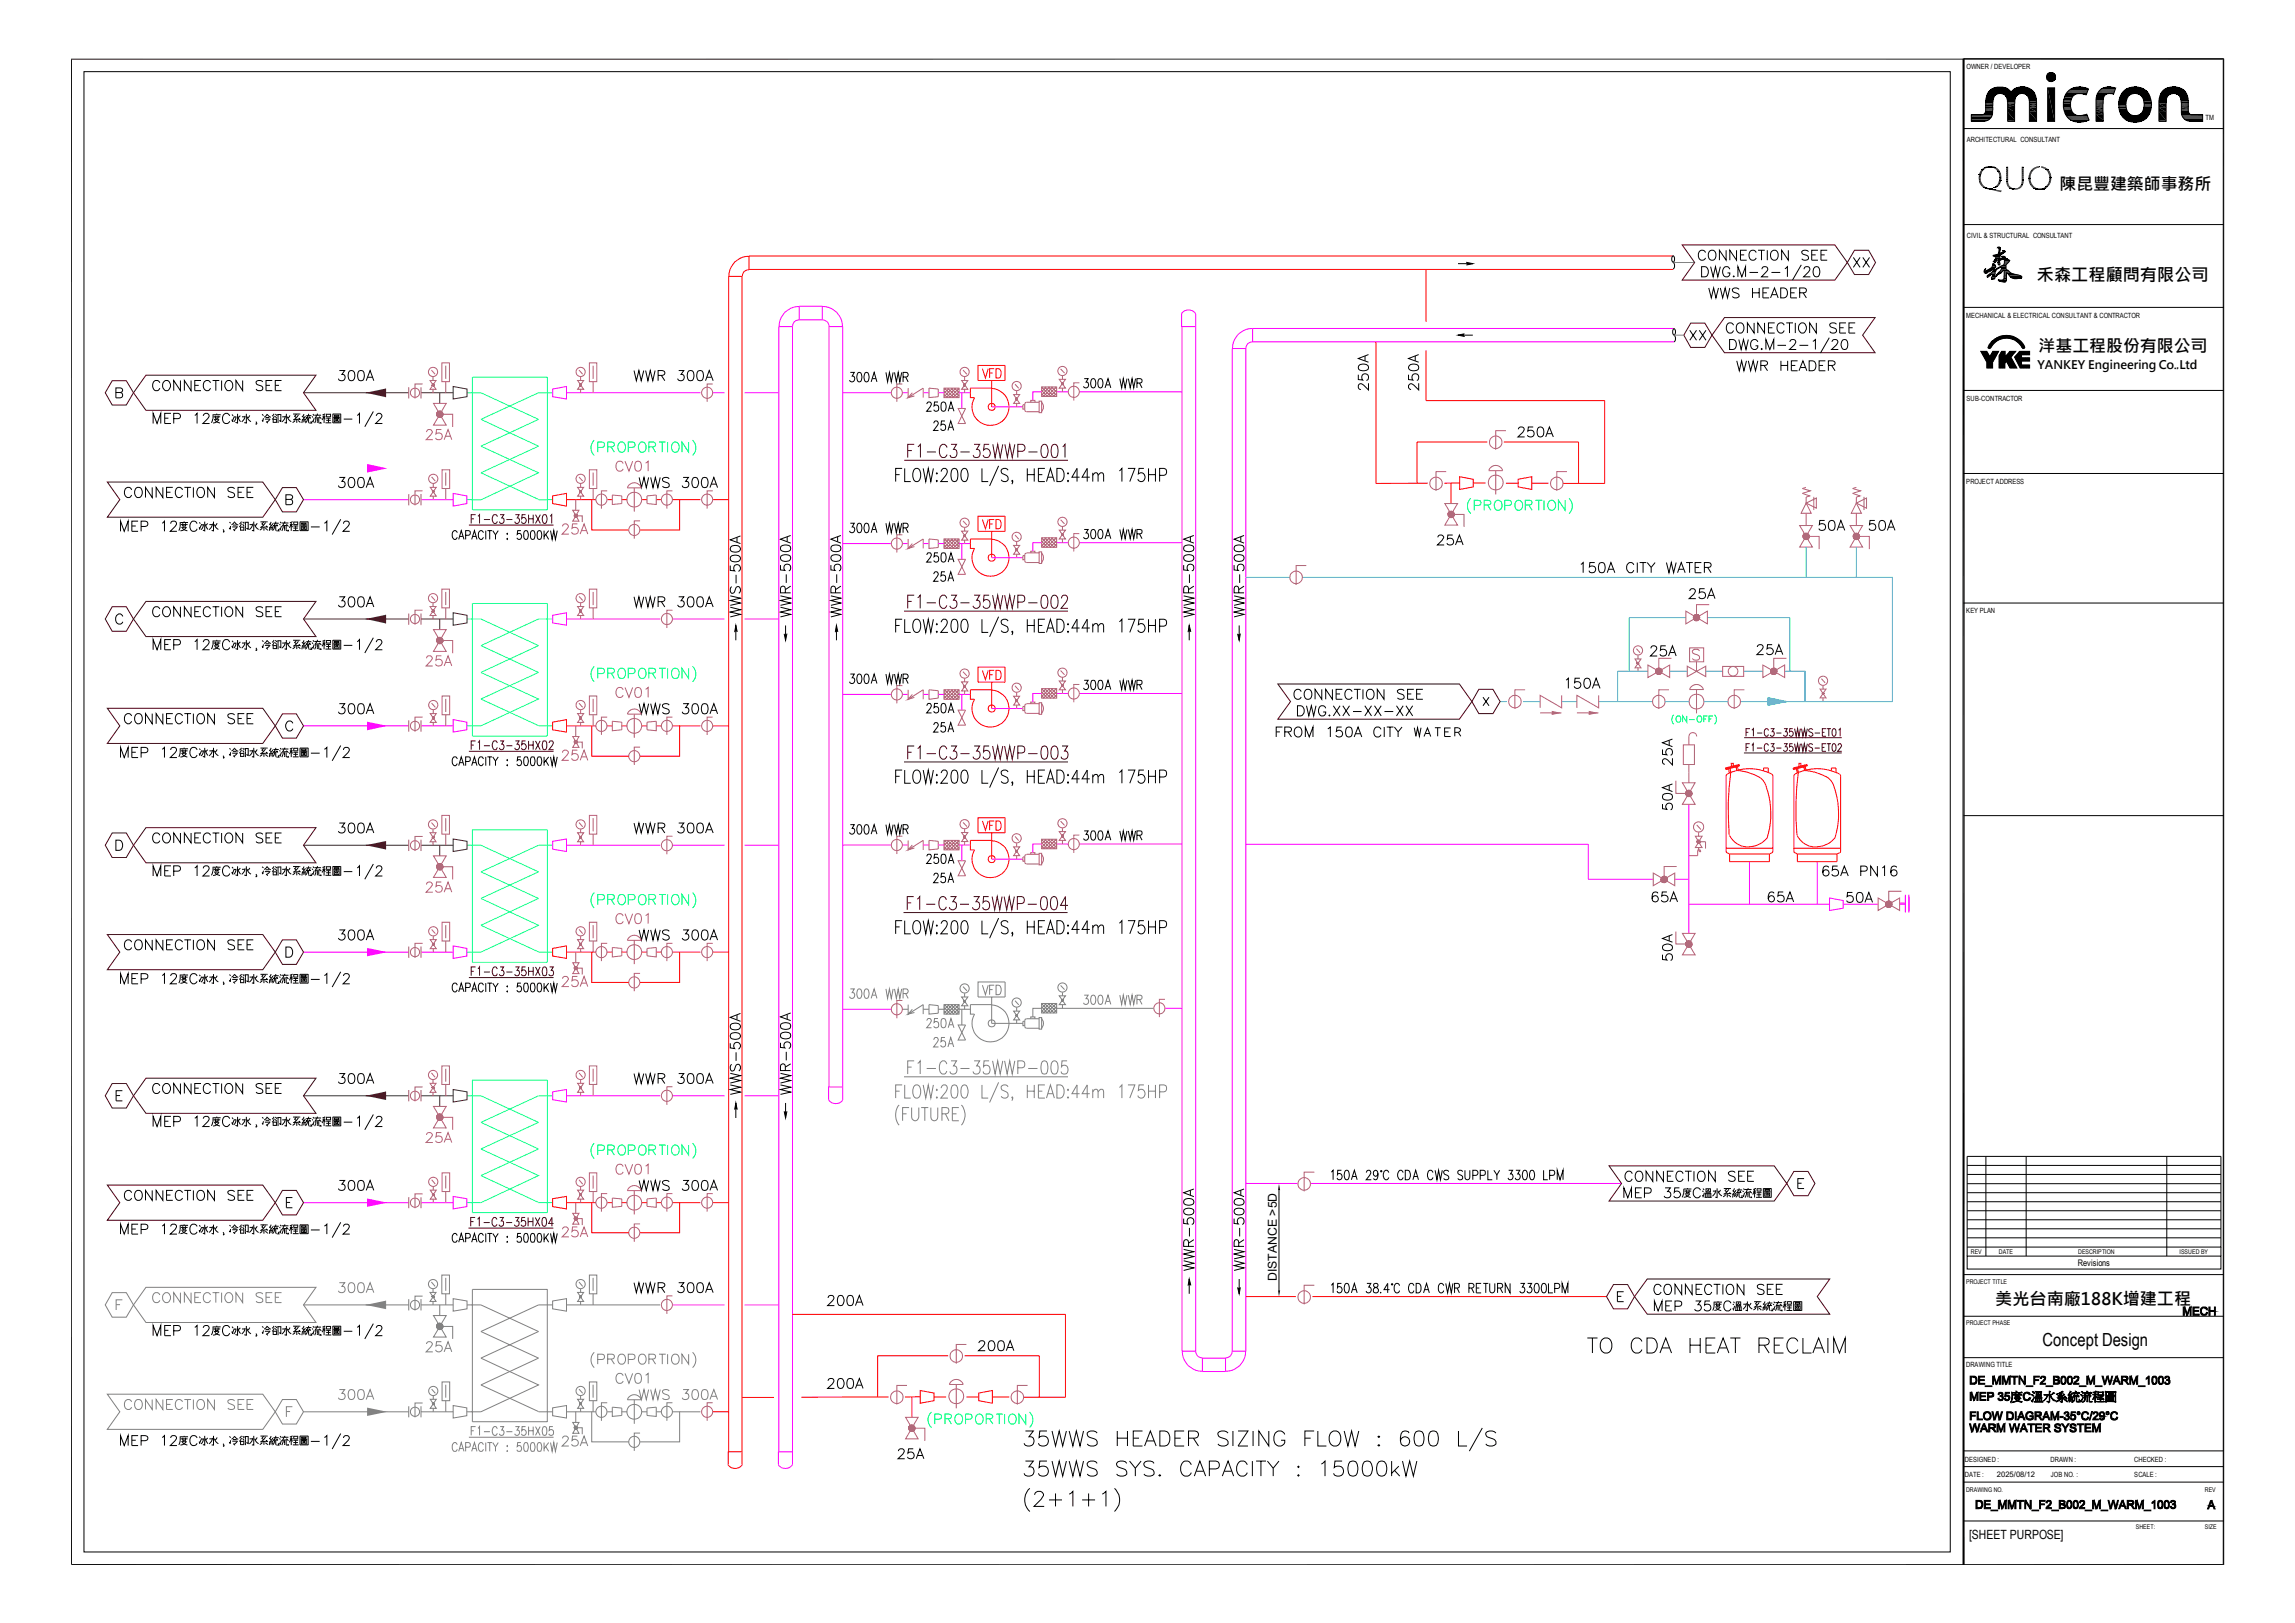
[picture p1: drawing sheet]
<svg xmlns="http://www.w3.org/2000/svg" width="420mm" height="297mm" viewBox="0 0 420 297" stroke-linecap="round" stroke-linejoin="round" font-family="sans-serif">
<defs><g id="words">
<text font-size="3.3" x="373.8" y="246.3">Concept Design</text>
<g font-size="3.1">
<text x="376.9" y="34.8">陳昆豐建築師事務所</text>
<text x="372.7" y="51.5">禾森工程顧問有限公司</text>
<text x="373.1" y="64.3">洋基工程股份有限公司</text>
<text x="365.1" y="238.7">美光台南廠188K增建工程</text>
</g>
<text font-size="2.3" x="360.3" y="281.5">[SHEET PURPOSE]</text>
<g font-size="2.2">
<text x="372.9" y="67.5">YANKEY Engineering Co. Ltd</text>
<text x="397.5" y="68.1">，</text>
<text x="233.7" y="234.5" transform="rotate(-90 233.7 234.5)">DISTANCE &gt;5D</text>
</g>
<text font-size="1.7" x="380.2" y="231.6">Revisions</text>
<text font-size="1.4" x="365.4" y="270.2">2025/08/12</text>
<g font-size="1.3">
<text x="359.9" y="12.6">OWNER / DEVELOPER</text>
<text x="403.6" y="22">TM</text>
<text x="359.9" y="25.9">ARCHITECTURAL CONSULTANT</text>
<text x="360" y="43.5">CIVIL &amp; STRUCTURAL CONSULTANT</text>
<text x="359.8" y="58.1">MECHANICAL &amp; ELECTRICAL CONSULTANT &amp; CONTRACTOR</text>
<text x="359.9" y="73.4">SUB-CONTRACTOR</text>
<text x="359.8" y="88.6">PROJECT ADDRESS</text>
<text x="359.8" y="112.1">KEY PLAN</text>
<text x="359.8" y="250.2">DRAWING TITLE</text>
<text x="359.6" y="267.5">DESIGNED :</text>
<text x="375.2" y="267.5">DRAWN :</text>
<text x="390.6" y="267.5">CHECKED :</text>
<text x="359.6" y="270.3">DATE :</text>
<text x="375.3" y="270.3">JOB NO. :</text>
<text x="390.6" y="270.3">SCALE :</text>
</g>
<g font-size="1.2">
<text x="360.7" y="229.5">REV</text>
<text x="365.8" y="229.5">DATE</text>
<text x="380.3" y="229.5">DESCRIPTION</text>
<text x="398.9" y="229.5">ISSUED BY</text>
<text x="359.8" y="235">PROJECT TITLE</text>
<text x="359.8" y="242.6">PROJECT PHASE</text>
<text x="359.8" y="273">DRAWING NO.</text>
<text x="403.5" y="273">REV</text>
<text x="390.9" y="279.9">SHEET:</text>
<text x="403.5" y="279.9">SIZE</text>
</g>
</g></defs>
<path d="M55.5 91.4h19.3M77 91.4h5.9M82.9 90.3l2.5 .5v1.3l-2.5 .5zM85.4 91.4h.1M347.6 165.3h1.1M348.7 163.7v3.1M349.3 163.7v3.1" fill="none" stroke="#f0f" stroke-width=".18"/>
<path d="M85.5 71.9h2.5l10.6 4.8-10.6 5 10.6 4.8-10.6 5h-1.6M86.4 69h13.8v24.3h-13.8zM101.1 71.9h-2.5l-10.6 4.8 10.6 5-10.6 4.8 10.6 4.9M85.5 91.4h.9M98.6 91.5h1.6M100.2 91.4h.9" fill="none" stroke="#00ffbf" stroke-width=".18"/>
<path d="M55.5 71.9h19.3M70.6 71.1v1.6M77 71.9h5.9M82.9 70.7l2.6 .5v1.4l-2.6 .4z" fill="none" stroke="#4c2626" stroke-width=".18"/>
<path d="M62.1 67.8h1l-.5 .7a.62 .62 0 0 1 .5 .9 .62 .62 0 0 1-1 .2l-.2-.3M64 67.9a.63 .63 0 0 1 .9 .2 1.21 1.21 0 0 1-.5 1.6h-.2a1.06 1.06 0 0 1-.4-1.6zM65.7 67.9a.61 .61 0 0 1 .9 .2 1.64 1.64 0 0 1-.2 1.5 .59 .59 0 0 1-.9-.3 1.57 1.57 0 0 1 .2-1.4zM67 69.7l.7-1.9 .7 1.9M67.3 69h.9M62.1 87.4h1l-.5 .7a.48 .48 0 0 1 .6 .6 .64 .64 0 0 1-.6 .5 .64 .64 0 0 1-.7-.4M64 87.5l.4-.1a1.06 1.06 0 0 1 0 1.8h-.2a1.04 1.04 0 0 1-.4-1.5zM65.7 87.5a.59 .59 0 0 1 .9 .2 1.57 1.57 0 0 1-.2 1.4 .59 .59 0 0 1-.9-.3 1.57 1.57 0 0 1 .2-1.3zM67 89.2l.7-1.8 .7 1.8M67.3 88.6h.9" fill="none" stroke="#000" stroke-width=".18"/>
<path d="M66.9 71.9l3.7-.8v1.6z" fill="#4c2626"/>
<path d="M67.2 84.9l3.7 .8-3.7 .8z" fill="#f0f"/>
<path d="M80.9 66.4h1.4v3.4h-1.4zM81.6 66.9v2.4M81.6 69.8v2.1" fill="none" stroke="#b85c73" stroke-width=".18"/>
<g fill="#b85c73">
<path d="M79.2 70.2h.1z"/>
<path d="M79.2 70.2l.2 .1z"/>
<path d="M79.1 70.3h.3z"/>
<path d="M79.2 70.3h.2z"/>
<path d="M79.1 70.3h.4z"/>
<path d="M79.1 70.3l.4 .1z"/>
<path d="M79 70.4h.5z"/>
<path d="M79 70.4l.5 .1z"/>
<path d="M79 70.5h.5z"/>
<path d="M79.1 70.5h.4z"/>
<path d="M79.1 70.5h.3z"/>
<path d="M79.1 70.5l.3 .1z"/>
<path d="M79.1 70.6h.3z"/>
<path d="M79.2 70.6h.1z"/>
<path d="M79.2 70.6h.2z"/>
</g>
<g fill="none" stroke="#b85c73" stroke-width=".18">
<path d="M78.7 69.6l1.1 1.6h-1.1l1.1-1.6zM79 67.7l.6 .8M79.2 69v.6M79.2 71.2v.7M80.9 86h1.4v3.4h-1.4zM81.6 86.5v2.4M81.6 89.4v2"/>
<circle cx="79.2" cy="68.1" r=".85"/>
<circle cx="79.3" cy="70.4" r=".16"/>
</g>
<g fill="#b85c73">
<path d="M79.2 89.8h.2z"/>
<path d="M79.2 89.8h.3z"/>
<path d="M79.2 89.8l.3 .1z"/>
<path d="M79.1 89.9h.4z"/>
<path d="M79.1 89.9l.4 .1z"/>
<path d="M79.1 90h.4z"/>
<path d="M79.1 90l.4 .1z"/>
<path d="M79.1 90.1h.4z"/>
<path d="M79.2 90.1h.2z"/>
<path d="M79.2 90.1h.3z"/>
<path d="M79.2 90.1l.2 .1z"/>
<path d="M79.2 90.2h.2z"/>
<path d="M79.2 90.2h.1z"/>
</g>
<g fill="none" stroke="#b85c73" stroke-width=".18">
<path d="M74.8 70.9v2M77 70.9v2M77.3 70.3h-1.4v2.6M78.1 79.1l.3-.5a.58 .58 0 0 1 .7 .4l-.3 .6-.8 .9h1.2M79.3 73.8l2.4 4h-2.4l2.4-4zM79.9 75.9l.7-.7-.7 .7M80.1 76.3l.8-.9-.8 .9M80.1 75.3l-.1 .1M80.2 76.4l.8-.8-.7 .8M80.2 75.3l-.2 .2M80.3 75.3l-.4 .3M80.3 75.2l-.4 .4"/>
<path d="M80.3 76.4l.8-.7-.7 .7M80.3 75.2l-.4 .5M80.4 75.2l-.5 .5M80.4 75.2l-.5 .6 .6-.6M80.5 75.8h2.3v2.3M80.5 75.2l-.6 .6M80.6 76.4l.5-.5-.5 .5M80.6 75.2l-.7 .8 .8-.8M80.7 75.3l-.7 .8 .8-.8M80.8 78.6h-.9l-.1 .8a.65 .65 0 0 1 1 0 .65 .65 0 0 1-.1 1 .65 .65 0 0 1-1-.3M80.8 75.3l-.8 .8 .9-.8M80.9 75.3l-.9 .9"/>
<path d="M80.9 75.3l-.8 .9zM80.9 75.4l-.8 .8M81 75.4l-.9 .9 .9-.8-.8 .8M81 76.1l-.2 .2M81 76.1l-.3 .3M81.1 76l-.4 .4M81.1 75.9l-.5 .5M81.1 75.6l-.8 .8M81.1 75.8l-.6 .6 .6-.6M81.1 75.9l-.6 .5M81.6 79.8h.8M74.8 90.4v2.1"/>
<path d="M77 90.4v2.1M77.3 89.8h-1.4v2.7M78.7 89.2l1.1 1.6h-1.1l1.1-1.6zM79 87.3l.7 .7M79.3 88.5v.7M79.3 90.8v.6M81.3 80.5l.7-1.9 .7 1.9M107.9 86h1.3v3.4h-1.3zM108.5 86.5v2.4M108.5 89.4v2M114 84.8a.64 .64 0 0 0-.9-.3 .97 .97 0 0 0-.4 1 .97 .97 0 0 0 .9 .7l.4-.4M114.4 84.4l.7 1.8 .7-1.8"/>
<path d="M116.4 84.5a.63 .63 0 0 1 .9 .2 1.15 1.15 0 0 1-.5 1.5h-.1a.99 .99 0 0 1-.5-1.5zM118.2 84.7l.4-.3v1.8"/>
<circle cx="75.9" cy="71.9" r=".85"/>
<circle cx="80.5" cy="75.8" r=".59"/>
<circle cx="75.9" cy="91.4" r=".85"/>
<circle cx="79.3" cy="87.6" r=".85"/>
<circle cx="79.3" cy="90" r=".16"/>
</g>
<path d="M80.5 71.9v1.9" fill="none" stroke="#4c2626" stroke-width=".18"/>
<g fill="none" stroke="#f0f" stroke-width=".18">
<path d="M145 59.8v208.2M145 59.8h-2.5v205.9M146.3 58.5a1.16 1.16 0 0 0-1.3 1.3M146.3 56.1a3.6 3.6 0 0 0-3.7 3.7M146.3 58.5h4.2M146.3 58.5v-2.5h4.2v2.5M150.5 58.5a1.16 1.16 0 0 1 1.2 1.3M150.5 56.1a3.6 3.6 0 0 1 3.7 3.7M151.7 59.8h2.5v141.4M151.7 59.8v139.1M101.1 71.2l2.6-.5v2.3l-2.6-.4zM103.7 71.9h24.5"/>
<path d="M130.4 71.9h2.2M136.3 71.9h6.2M154.2 198.9h-2.6v2.3M151.7 201.2a1.55 1.55 0 0 0 2.5 .2M154.2 201.2l-.1 .2M142.5 268a1.44 1.44 0 0 0 2.5 0M145 265.7h-2.5v2.3"/>
</g>
<path d="M137.1 49.4a1.16 1.16 0 0 0-1.3 1.2M137.1 46.9a3.6 3.6 0 0 0-3.7 3.7M137.1 46.9v2.4M101.1 90.8l2.6-.5v2.3l-2.6-.5zM103.7 91.4h5.4M111.1 91.4h1M113.8 91.4h1M117.5 91.4h.9M120.1 91.4h.9M123.1 91.4h5.1M130.4 91.4h2.9M133.3 265.7v-215.1h2.5v217.4a1.48 1.48 0 0 1-2.5 0v-2.3h2.5" fill="none" stroke="#f00" stroke-width=".18"/>
<path d="M152.1 100a1.43 1.43 0 0 1 1.7 0 .61 .61 0 0 1-.3 .9 1.54 1.54 0 0 1-1.4-.2zM153.3 98.2v.9M153.9 98l-1.8 .7 1.8 .7M152.1 111.1l1.8 .5-1.8 .4 1.8 .4-1.8 .5M152.1 109l1.8 .5-1.8 .4 1.8 .5-1.8 .4M152.1 103.4v.9l.7 .1a.66 .66 0 0 1 0-1 .66 .66 0 0 1 1 .1 .66 .66 0 0 1-.3 1M152.1 101.8a1.43 1.43 0 0 1 1.7 0 .63 .63 0 0 1-.3 .8 1.15 1.15 0 0 1-1.4-.4zM152.9 108.5l-.1-1.1-.4-.1-.3 .1v.3v.8h1.8M153.1 105.1v1.6M153.9 107.3l-1 .6" fill="none" stroke="#000" stroke-width=".18"/>
<g fill="#b85c73">
<path d="M106.2 89.8h.1z"/>
<path d="M106.1 89.8h.3z"/>
<path d="M106.2 89.8h.2z"/>
<path d="M106.1 89.8l.3 .1z"/>
<path d="M106.1 89.9h.3z"/>
<path d="M106 89.9h.4z"/>
<path d="M106 89.9h.5z"/>
<path d="M106 89.9l.5 .1z"/>
<path d="M106 90h.5z"/>
<path d="M106 90l.4 .1z"/>
<path d="M106 90.1h.4z"/>
<path d="M106.1 90.1h.3z"/>
<path d="M106.1 90.1l.3 .1z"/>
<path d="M106.1 90.2h.2z"/>
<path d="M106.1 90.2h.3z"/>
<path d="M106.2 90.2h.1z"/>
</g>
<g fill="none" stroke="#b85c73" stroke-width=".18">
<path d="M107.9 66.4h1.3v3.4h-1.3zM108.5 66.9v2.4M108.5 69.8v2.1M103 96.3v-.3l.3-.1a.58 .58 0 0 1 .7 .4l-.3 .5-.8 .9h1.2M104.8 93.4l1.2 2h-1.2l1.2-2zM105.1 94.4l.3-.3zM105.1 94.5l.4-.4-.3 .5M105.1 94.3l.2-.2-.2 .3M105.2 94.6l.4-.5zM105.2 94.1l-.1 .1M105.4 94.4h1.2v1.1M105.4 91.4v2"/>
<path d="M105.4 94.1l-.3 .3M105.5 94.6l.2-.2-.2 .3M105.5 94.1l-.4 .3M105.6 94.2l-.4 .4M105.6 94.5l-.1 .1M105.7 95.9h-.9l-.1 .8a.65 .65 0 0 1 1 0 .65 .65 0 0 1-.1 .9 .65 .65 0 0 1-1-.2M105.7 94.5l-.2 .1 .2-.1M105.7 94.4l-.3 .3M105.7 94.4l-.4 .2M105.7 94.3l-.5 .3 .4-.4-.4 .4 .4-.4-.4 .4M105.7 89.2l1.1 1.6h-1.1l1.1-1.6zM106 87.3l.6 .7"/>
<path d="M106.2 97.7l.7-1.8 .7 1.8M106.3 88.5v.7M106.3 90.8v.6M106.4 97.1h.9"/>
<circle cx="105.4" cy="94.4" r=".29"/>
<circle cx="106.3" cy="87.6" r=".85"/>
<circle cx="106.3" cy="90" r=".16"/>
</g>
<g fill="#b85c73">
<path d="M106.2 70.2h.1z"/>
<path d="M106.2 70.2l.1 .1z"/>
<path d="M106.1 70.3h.3z"/>
<path d="M106.2 70.3h.2z"/>
<path d="M106 70.3h.5z"/>
<path d="M106 70.3l.5 .1z"/>
<path d="M106 70.4h.5z"/>
<path d="M106 70.4l.5 .1z"/>
<path d="M106 70.5h.5z"/>
<path d="M106 70.5h.4z"/>
<path d="M106.1 70.5h.3z"/>
<path d="M106.1 70.5l.3 .1z"/>
<path d="M106.1 70.6h.3z"/>
<path d="M106.1 70.6h.2z"/>
<path d="M106.2 70.6h.1z"/>
</g>
<g fill="none" stroke="#b85c73" stroke-width=".18">
<path d="M105.7 69.6l1.1 1.6h-1.1l1.1-1.6zM106 67.7l.6 .8M106.3 69v.6M106.3 71.2v.7M165.1 70.3h-1v3.2M166.2 71v1.8l.8-.9M167.3 72.5l-1.1 .3 2.8-1.8v1.8M170 71l1.7 .2v1.4l-1.7 .2zM172.8 71h2.7v1.8h-2.7zM172.8 72.2l.6 .6M172.8 71.5l1.1 1.3M172.8 71l1.7 1.8"/>
<path d="M173.1 71l-.3 .4M173.4 71l1.8 1.8M173.7 71l-.9 1M174 71l1.5 1.5M174.3 71l-1.5 1.6M174.7 71l.8 .9M174.9 71l-1.7 1.8M175.3 71l.2 .3M175.3 74.8l1.4 2.7h-1.4l1.4-2.7zM175.5 71l-1.7 1.8M175.5 71.7l-1.1 1.1M175.5 72.3l-.5 .5"/>
<path d="M187.5 74.1h-.3v.8h.3M188.6 73.6v-.3h.8v.3M190.2 73.4h.4v2.1h-.4zM190.2 73.6h-2.3l-.3 .1-.1 .2 .1 1.4h2.6M190.6 70.8h2.8v1.7h-2.8zM190.6 73.6a1.34 1.34 0 0 1 0 1.7M190.6 72.1l.5 .4M190.6 71.4l1.1 1.1M190.6 70.9l1.7 1.6M190.8 70.8l-.2 .3M191.2 70.8l1.7 1.7M191.5 70.8l-.9 .9"/>
<path d="M191.8 70.8l1.6 1.6M192.1 70.8l-1.5 1.5M192.4 70.8l1 1M192.7 70.8l-1.7 1.7M193 70.8l.4 .4M193.3 70.8l-1.7 1.7M193.4 71.4l-1.2 1.1M193.4 72l-.6 .5M197.5 70.1h-1v3.2"/>
<circle cx="106.3" cy="68.1" r=".85"/>
<circle cx="106.3" cy="70.4" r=".16"/>
<circle cx="164.1" cy="71.9" r="1.02"/>
<circle cx="196.5" cy="71.7" r="1.02"/>
</g>
<g fill="none" stroke="#000" stroke-width=".18">
<path d="M116 67.8l.5 1.9 .4-1.9 .4 1.9 .5-1.9M118.2 67.8l.4 1.9 .4-1.9 .5 1.9 .4-1.9M120.4 68.7l1.1-.1a.4 .4 0 0 0 .2-.3 .4 .4 0 0 0-.2-.4l-1.1-.1v1.9M121 68.7l.7 1M124.2 67.8h.9l-.5 .7a.61 .61 0 0 1 .6 .9 .61 .61 0 0 1-1.1 .1l-.1-.2M126 67.9a.63 .63 0 0 1 .9 .2 1.64 1.64 0 0 1-.2 1.5 .59 .59 0 0 1-.8-.3 1.57 1.57 0 0 1 .1-1.4zM127.8 67.9a.61 .61 0 0 1 .9 .2 1.64 1.64 0 0 1-.2 1.5 .61 .61 0 0 1-.9-.3 1.57 1.57 0 0 1 .2-1.4zM129.1 69.7l.7-1.9 .7 1.9M129.4 69h.8M155.6 68.1h.7l-.3 .7a.5 .5 0 0 1 .4 .8 .5 .5 0 0 1-.9-.1M157 68.2l.3-.1a1.09 1.09 0 0 1 0 1.8h-.1a1.29 1.29 0 0 1-.2-1.7zM158.3 68.2l.3-.1a1.09 1.09 0 0 1 0 1.8h-.1a1.29 1.29 0 0 1-.2-1.7z"/>
<path d="M159.4 69.9l.6-1.8 .5 1.8M159.6 69.3h.7M162.1 68.1l.3 1.8 .4-1.8 .3 1.8 .3-1.8M163.7 68.1l.3 1.8 .4-1.8 .3 1.8 .3-1.8M165.3 69l.8-.1 .1-.2-.1-.5-.8-.1v1.8M165.7 69l.5 .9M169.6 73.9l.3-.3 .4 .1a.59 .59 0 0 1-.1 .8l-.6 .8h.9M170.9 77.5l.1-.4a.46 .46 0 0 1 .7 .2 .46 .46 0 0 1-.2 .6l-.6 .9h.8M171.7 73.6h-.7l-.1 .7a.5 .5 0 0 1 .7-.1 .5 .5 0 0 1 .2 .6 .46 .46 0 0 1-.4 .5 .46 .46 0 0 1-.5-.3M172.4 73.6a.43 .43 0 0 1 .7 .3 1.18 1.18 0 0 1-.4 1.4l-.3-.1-.1-.2-.1-.7zM172.9 77h-.6l-.1 .8a.52 .52 0 0 1 .7 0 .52 .52 0 0 1 0 .8 .52 .52 0 0 1-.7 0v-.2M173.5 78.8l.5-1.8 .5 1.8"/>
<path d="M173.5 75.3l.5-1.7 .6 1.7M173.7 78.2h.6M173.7 74.7h.7M198.4 69.3h.7l-.3 .6a.52 .52 0 0 1 .4 .8 .52 .52 0 0 1-.9 0M199.8 69.4l.4-.1a1.12 1.12 0 0 1 0 1.7h-.2a1.17 1.17 0 0 1-.2-1.6zM201.1 69.4l.4-.1a1.12 1.12 0 0 1 0 1.7h-.2a1.17 1.17 0 0 1-.2-1.6zM202.2 71l.6-1.7 .5 1.7M202.4 70.4h.7M204.9 69.3l.4 1.7 .3-1.7 .3 1.7 .3-1.7M206.5 69.3l.3 1.7 .4-1.7 .3 1.7 .3-1.7M208.1 70.1l.8-.1 .1-.5-.3-.2h-.6v1.7M208.5 70.1l.5 .9"/>
<path d="M83.7 97.5a.48 .48 0 0 0-.6-.4 .48 .48 0 0 0-.3 .6v.4a.48 .48 0 0 0 .3 .6 .48 .48 0 0 0 .6-.4M83.9 98.7l.5-1.6 .5 1.6M84.1 98.2h.6M85.2 97.9h.6a.45 .45 0 0 0 .3-.4 .45 .45 0 0 0-.3-.4h-.6v1.6M86.3 98.7l.5-1.6 .5 1.6M86.5 98.2h.6M88.5 97.5a.48 .48 0 0 0-.6-.4 .48 .48 0 0 0-.4 .6v.4a.48 .48 0 0 0 .4 .6 .48 .48 0 0 0 .6-.4M88.9 97.1v1.6M89.2 97.1h.8M89.6 97.1v1.6M90.2 97.1l.5 .8v.8M91.2 97.1l-.5 .8"/>
<path d="M92.8 97.7h.1zM92.8 98.6h.1zM95.3 97.1h-.6v.7a.5 .5 0 0 1 .6 0 .5 .5 0 0 1 0 .7 .5 .5 0 0 1-.6 0l-.1-.1M96 97.2l.3-.1a.95 .95 0 0 1 .3 1.3l-.1 .2-.3 .1a1.27 1.27 0 0 1-.2-1.5zM97.2 97.2l.3-.1a.95 .95 0 0 1 .3 1.3l-.1 .2-.3 .1a1.27 1.27 0 0 1-.2-1.5zM98.5 97.2l.3-.1a.95 .95 0 0 1 .3 1.3l-.1 .2-.4 .1a1.27 1.27 0 0 1-.1-1.5zM99.6 97.1v1.6M99.9 97.8l.5 .9M100.4 97.1l-.8 1.1M100.8 97.1l.2 1.6 .3-1.6 .3 1.6 .4-1.6M117 87.4l.4 1.8 .5-1.8 .4 1.8 .4-1.8M119.1 87.4l.4 1.8 .4-1.8 .5 1.8 .4-1.8"/>
<path d="M122.5 87.6a.7 .7 0 0 0-.7-.3 .7 .7 0 0 0-.6 .5l.2 .3 .9 .3 .2 .6a.82 .82 0 0 1-1.3 0M125 87.4h1l-.5 .7a.48 .48 0 0 1 .6 .6 .64 .64 0 0 1-.6 .5 .64 .64 0 0 1-.7-.4M126.9 87.5l.4-.1a1.06 1.06 0 0 1 0 1.8h-.2a1.04 1.04 0 0 1-.4-1.5zM128.6 87.5a.61 .61 0 0 1 .9 .2 1.57 1.57 0 0 1-.2 1.4 .59 .59 0 0 1-.9-.3 1.57 1.57 0 0 1 .2-1.3zM129.9 89.2l.7-1.8 .7 1.8M130.2 88.6h.9M142.9 100a1.51 1.51 0 0 1 1.7 0 .61 .61 0 0 1-.2 .9 1.64 1.64 0 0 1-1.5-.2zM144.1 98.2v.9M144.7 98l-1.9 .7 1.9 .7M163.9 86.9h.7M165.1 85.7h-1.2v2.4M165.6 85.7v2.4h1.1"/>
<path d="M167.4 85.8a.74 .74 0 0 1 .8 .1 .74 .74 0 0 1 .3 .7 1.46 1.46 0 0 1-.6 1.5 .79 .79 0 0 1-.9-.9 1.77 1.77 0 0 1 .4-1.4zM169 85.7l.4 2.4 .5-2.4 .4 2.4 .5-2.4M171.4 88h.1l-.1 .1zM171.4 86.5v.2zM172.3 86.3v-.1a.63 .63 0 0 1 .7-.5 .79 .79 0 0 1 .1 1.3l-.9 1.1h1.3M174.3 85.8l.5-.1a1.17 1.17 0 0 1 .5 1.4l-.3 .9-.4 .1a1.17 1.17 0 0 1-.6-1.4zM176.1 85.8l.5-.1a1.48 1.48 0 0 1 .4 2l-.1 .3-.5 .1a1.17 1.17 0 0 1-.5-1.4v-.5zM179.7 85.7v2.4h1.1M182.8 85.2l-1.7 3.7M184.5 86.1a.67 .67 0 0 0-.7-.4 .67 .67 0 0 0-.6 .6l.2 .3 .7 .4a.62 .62 0 0 1 .4 .6 .62 .62 0 0 1-.4 .5h-.4l-.5-.3M185.3 88v.1l-.1-.1h.1l-.1 .6M188 86.9h1.3"/>
<path d="M188 85.7v2.4M189.3 85.7v2.4M190 86.9h.8M191.2 85.7h-1.2v2.4h1.2M191.5 88.1l.7-2.4 .8 2.4M191.8 87.3h.9M193.4 85.7h.7a1.38 1.38 0 0 1 0 2.4h-.7zM195.4 88h.1v.1zM195.5 86.5v.2zM197.6 87.3h-1.4l.9-1.6v2.4M199.4 87.3h-1.4l1-1.6v2.4M200 87l.4-.5 .5 .1 .1 1.5"/>
<path d="M200 86.5v1.6M201 87l.4-.5 .5 .1 .1 1.5M204.9 86.2l.4-.5v2.4M206.4 85.7h1.3l-.9 2.4M209.3 85.7h-.9l-.1 1a.76 .76 0 0 1 1.1 .1 .76 .76 0 0 1 0 1 .76 .76 0 0 1-1.1 .1l-.1-.2M210.2 86.9h1.3M210.2 85.7v2.4M211.5 85.7v2.4M212.2 87h.8a.66 .66 0 0 0 .5-.7 .66 .66 0 0 0-.5-.6h-.8v2.4M142.8 111.1l1.9 .5-1.9 .4 1.9 .4-1.9 .5M142.8 109l1.9 .5-1.9 .4 1.9 .5-1.9 .4M142.8 103.4v.9l.8 .1a.65 .65 0 0 1 0-1 .65 .65 0 0 1 1 .1 .65 .65 0 0 1-.2 1"/>
<path d="M142.9 101.8a1.51 1.51 0 0 1 1.7 0 .63 .63 0 0 1-.2 .8 1.21 1.21 0 0 1-1.6-.4zM143.7 108.5l-.1-1.1-.2-.1-.5 .1-.1 1.1h1.9M143.9 105.1v1.6M144.7 107.3l-1 .6"/>
</g>
<g fill="none" stroke="#4c0013" stroke-width=".18">
<path d="M85.8 96.1h15.5M86.2 94.9h.5M87 94.2h-.8v1.6M87.5 94.5l.3-.3v1.6M88.6 95.1h1.1M91 94.6a.48 .48 0 0 0-.6-.4 .48 .48 0 0 0-.3 .6l.1 .6a.43 .43 0 0 0 .6 .3l.2-.3M91.5 94.2h.7l-.4 .6a.47 .47 0 0 1 .4 .7 .47 .47 0 0 1-.8 0M92.7 95.1h1.1M94.3 94.2h.7l-.3 .6a.47 .47 0 0 1 .3 .7 .47 .47 0 0 1-.8 0M96.2 94.2h-.7v.7a.5 .5 0 0 1 .7 0 .5 .5 0 0 1 0 .7 .5 .5 0 0 1-.7 0l-.1-.1M96.7 94.9h.9M96.7 94.2v1.6"/>
<path d="M97.6 94.2v1.6M98 94.2l.9 1.6M98.9 94.2l-.9 1.6M99.4 94.2h.3a1.03 1.03 0 0 1 0 1.6h-.1a1.18 1.18 0 0 1-.2-1.6zM100.7 94.5l.3-.3v1.6M165.5 84.2h30M166.1 82.5h.8M167.3 81.3h-1.2v2.4M168 81.8l.4-.5v2.4M169.6 82.7h1.7M173.3 81.9a.66 .66 0 0 0-.6-.6 .66 .66 0 0 0-.7 .6 1.45 1.45 0 0 0 .5 1.8 .67 .67 0 0 0 .8-.5M174 81.3h1l-.5 .9 .5 .2a.77 .77 0 0 1 0 1 .77 .77 0 0 1-1.1 .1v-.2"/>
<path d="M175.8 82.7h1.7M178.3 81.3h1l-.6 .9a.75 .75 0 0 1 .7 .9 .75 .75 0 0 1-.8 .6l-.3-.1-.2-.3M181 81.3h-.9l-.1 1.1a.64 .64 0 0 1 1.1 .1 .76 .76 0 0 1 0 1 .76 .76 0 0 1-1.1 0l-.1-.2M181.7 81.3l.4 2.4 .5-2.4 .4 2.4 .5-2.4M183.9 81.3l.5 2.4 .4-2.4 .5 2.4 .4-2.4M186.3 82.6h.8a.66 .66 0 0 0 .5-.7 .66 .66 0 0 0-.5-.6h-.8v2.4M188.2 82.7h1.7M190.8 81.4l.5-.1a1.48 1.48 0 0 1 .4 2l-.2 .3-.5 .1a1.15 1.15 0 0 1-.5-1.3l.1-.6zM192.6 81.4l.5-.1a1.17 1.17 0 0 1 .5 1.4l-.2 .9h-.8a2.46 2.46 0 0 1 0-2.2zM194.5 81.8l.4-.5v2.4"/>
</g>
<path d="M154.2 71.9h8.9M165.1 71.9h1.1M169 71.9h1M171.7 71.9h1.1M175.5 71.9h2.1M176 71.9v2.9M181.5 74.5h5.7M190.6 71.7h-1.6v1.6M193.4 71.7h2.1M197.5 71.7h18.8" fill="none" stroke="#f0f" stroke-width=".18"/>
<g fill="none" stroke="#f00" stroke-width=".18">
<path d="M179 66.9h4.9v2.7h-4.9zM179.8 67.5l.5 1.7 .5-1.7M181.1 68.3h.6M181.4 71.1a3.4 3.4 0 0 1 3.2 4 3.4 3.4 0 0 1-4.5 2.5 3.4 3.4 0 0 1-1.8-4.8M181.5 71h-3.9v1.8h.7M181.5 69.6v4.9M181.9 67.5h-.8v1.7M182.3 67.5a.91 .91 0 0 1 .9 .4 .91 .91 0 0 1-.1 1.1l-.1 .1-.7 .1z"/>
<circle cx="181.5" cy="74.5" r=".65"/>
</g>
<g fill="#b85c73">
<path d="M194.4 70l.1 .1z"/>
<path d="M194.4 70.1h.1z"/>
<path d="M194.3 70.1h.2z"/>
<path d="M194.3 70.1h.3z"/>
<path d="M194.2 70.1h.4z"/>
<path d="M194.2 70.1l.4 .1z"/>
<path d="M194.2 70.2h.4z"/>
<path d="M194.2 70.2l.4 .1z"/>
<path d="M194.2 70.3h.4z"/>
<path d="M194.3 70.3l.3 .1z"/>
<path d="M194.3 70.4h.3z"/>
<path d="M194.3 70.4h.2z"/>
<path d="M194.4 70.4h.1z"/>
</g>
<g fill="none" stroke="#b85c73" stroke-width=".18">
<path d="M193.8 69.4l1.2 1.6h-1.2l1.2-1.6zM194.1 67.5l.7 .8M194.4 68.8v.6M194.4 71v.7"/>
<circle cx="194.4" cy="67.9" r=".85"/>
<circle cx="194.4" cy="70.2" r=".16"/>
</g>
<g fill="#b85c73">
<path d="M176.5 70.2h.1z"/>
<path d="M176.4 70.2h.2z"/>
<path d="M176.4 70.2l.3 .1z"/>
<path d="M176.4 70.3h.3z"/>
<path d="M176.4 70.3l.3 .1z"/>
<path d="M176.4 70.4h.3z"/>
<path d="M176.4 70.4l.3 .1z"/>
<path d="M176.4 70.5h.3z"/>
<path d="M176.4 70.5l.3 .1z"/>
<path d="M176.4 70.6h.3z"/>
<path d="M176.4 70.6h.2z"/>
<path d="M176.5 70.6h.1z"/>
</g>
<g fill="none" stroke="#b85c73" stroke-width=".18">
<path d="M176 69.6l1.1 1.6h-1.1l1.1-1.6zM176.2 67.7l.8 .8M176.5 69v.6M176.5 71.2v.7"/>
<circle cx="176.5" cy="68.1" r=".85"/>
<circle cx="176.5" cy="70.4" r=".16"/>
</g>
<g fill="#b85c73">
<path d="M186 72.8h.1z"/>
<path d="M185.9 72.8h.3z"/>
<path d="M185.9 72.8l.3 .1z"/>
<path d="M185.9 72.9h.3z"/>
<path d="M185.8 72.9h.4z"/>
<path d="M185.8 72.9l.5 .1z"/>
<path d="M185.8 73h.5z"/>
<path d="M185.8 73l.5 .1z"/>
<path d="M185.8 73.1h.5z"/>
<path d="M185.8 73.1h.4z"/>
<path d="M185.9 73.1h.3z"/>
<path d="M185.9 73.1l.3 .1z"/>
<path d="M185.9 73.2h.3z"/>
<path d="M185.9 73.2h.2z"/>
<path d="M186 73.2h.1z"/>
</g>
<g fill="none" stroke="#b85c73" stroke-width=".18">
<path d="M185.5 72.2l1.1 1.6h-1.1l1.1-1.6zM185.8 70.3l.6 .8M186.1 71.5v.7M186.1 73.8v.7M165.1 97.9h-1v3.2M166.2 98.6v1.8l.8-.9M170 98.6l1.7 .2v1.4l-1.7 .2zM172.8 98.6h2.7v1.8h-2.7zM172.8 99.8l.6 .6M172.8 99.1l1.1 1.3M172.8 98.6l1.7 1.8M173.1 98.6l-.3 .4"/>
<path d="M173.4 98.6l1.8 1.8M173.7 98.6l-.9 1M174 98.6l1.5 1.5M174.3 98.6l-1.5 1.6M174.7 98.6l.8 .9M174.9 98.6l-1.7 1.8M175.3 98.6l.2 .3M175.5 98.6l-1.7 1.8M175.5 99.3l-1.1 1.1M175.5 99.9l-.5 .5M190.6 98.4h2.8v1.8h-2.8zM190.6 99.7l.5 .5"/>
<path d="M190.6 99l1.1 1.2M190.6 98.5l1.7 1.7M190.8 98.4l-.2 .3M191.2 98.4l1.7 1.8M191.5 98.4l-.9 .9M191.8 98.4l1.6 1.6M192.1 98.4l-1.5 1.5M192.4 98.4l1 1M192.7 98.4l-1.7 1.8M193 98.4l.4 .4M193.3 98.4l-1.7 1.8M193.4 99l-1.2 1.2"/>
<path d="M193.4 99.6l-.6 .6M197.5 97.7h-1v3.2M167.3 100l-1.1 .4 2.8-1.8v1.8M175.3 102.4l1.4 2.7h-1.4l1.4-2.7zM187.5 101.7h-.3v.7h.3M187.9 101.2l-.3 .1-.1 .2 .1 1.4h2.6M187.9 101.2h2.3M188.6 101.2v-.3h.8v.3M190.2 101h.4v2.1h-.4zM190.6 101.2a1.34 1.34 0 0 1 0 1.7"/>
<circle cx="186.1" cy="70.6" r=".85"/>
<circle cx="186.1" cy="73" r=".16"/>
<circle cx="164.1" cy="99.5" r="1.02"/>
<circle cx="196.5" cy="99.3" r="1.02"/>
</g>
<path d="M154.2 99.5h8.9M165.1 99.5h1.1M169 99.5h1M171.7 99.5h1.1M175.5 99.5h2.1M176 99.5v2.9M190.6 99.3h-1.6v1.6M193.4 99.3h2.1M197.5 99.3h18.8M181.5 102.1h5.7" fill="none" stroke="#f0f" stroke-width=".18"/>
<g fill="none" stroke="#f00" stroke-width=".18">
<path d="M179 94.5h4.9v2.7h-4.9zM179.8 95.1l.5 1.7 .5-1.7M181.1 95.9h.6M181.4 98.7a3.4 3.4 0 0 1 3.2 4 3.4 3.4 0 0 1-4.5 2.5 3.4 3.4 0 0 1-1.8-4.8M181.5 98.6h-3.9v1.8h.7M181.5 97.2v4.9M181.9 95.1h-.8v1.7M182.3 95.1a.91 .91 0 0 1 .9 .5 .91 .91 0 0 1-.2 1.1l-.7 .1z"/>
<circle cx="181.5" cy="102.1" r=".65"/>
</g>
<g fill="none" stroke="#000" stroke-width=".18">
<path d="M155.6 95.7h.7l-.3 .7a.5 .5 0 0 1 .4 .8 .5 .5 0 0 1-.9-.1M157 95.8l.3-.1a1.09 1.09 0 0 1 0 1.8h-.1a1.29 1.29 0 0 1-.2-1.7zM158.3 95.8l.3-.1a1.09 1.09 0 0 1 0 1.8h-.1a1.29 1.29 0 0 1-.2-1.7zM159.4 97.5l.6-1.8 .5 1.8M159.6 96.9h.7M162.1 95.7l.3 1.8 .4-1.8 .3 1.8 .3-1.8M163.7 95.7l.3 1.8 .4-1.8 .3 1.8 .3-1.8M165.3 96.6l.8-.1 .1-.2-.1-.5-.8-.1v1.8M165.7 96.6l.5 .9M198.4 96.9h.7l-.3 .6a.52 .52 0 0 1 .4 .8 .52 .52 0 0 1-.9 0M199.8 97l.4-.1a1.12 1.12 0 0 1 0 1.7h-.2a1.17 1.17 0 0 1-.2-1.6zM201.1 97l.4-.1a1.12 1.12 0 0 1 0 1.7h-.2a1.17 1.17 0 0 1-.2-1.6z"/>
<path d="M202.2 98.6l.6-1.7 .5 1.7M202.4 98h.7M204.9 96.9l.4 1.7 .3-1.7 .3 1.7 .3-1.7M206.5 96.9l.3 1.7 .4-1.7 .3 1.7 .3-1.7M208.1 97.7l.8-.1 .1-.6-.9-.1v1.7M208.5 97.7l.5 .9M163.9 114.5h.7M165.1 113.3h-1.2v2.4M165.6 113.3v2.4h1.1M167.4 113.4a.74 .74 0 0 1 .8 .1 .74 .74 0 0 1 .3 .7 1.46 1.46 0 0 1-.6 1.5 .79 .79 0 0 1-.9-.9 1.61 1.61 0 0 1 .4-1.4zM169 113.3l.4 2.4 .5-2.4 .4 2.4 .5-2.4M169.6 101.5l.2-.3h.4l.1 .1a.59 .59 0 0 1-.1 .8l-.6 .8h.9"/>
<path d="M170.9 105.1l.1-.4a.46 .46 0 0 1 .7 .2 .46 .46 0 0 1-.2 .6l-.6 .9h.8M171.4 115.6h.1l-.1 .1zM171.4 114.1v.2zM171.7 101.2h-.7l-.1 .7a.52 .52 0 0 1 .8 0 .52 .52 0 0 1 0 .7 .52 .52 0 0 1-.8 .1v-.1M172.3 113.9v-.1a.63 .63 0 0 1 .7-.5 .79 .79 0 0 1 .1 1.3l-.9 1.1h1.3M172.4 101.2a.48 .48 0 0 1 .7 .3 1.18 1.18 0 0 1-.4 1.4l-.3-.1-.1-.2-.1-.7zM172.9 104.6h-.6l-.1 .8a.54 .54 0 0 1 .8 0 .54 .54 0 0 1 0 .7 .44 .44 0 0 1-.4 .3 .44 .44 0 0 1-.4-.4M173.5 106.4l.5-1.8 .5 1.8M173.5 102.9l.5-1.7 .6 1.7M173.7 105.8h.6M173.7 102.3h.7M174.3 113.4l.5-.1a1.15 1.15 0 0 1 .5 1.4l-.3 .9-.4 .1a1.17 1.17 0 0 1-.6-1.4z"/>
<path d="M176.1 113.4l.5-.1a1.48 1.48 0 0 1 .4 2l-.1 .3-.5 .1a1.17 1.17 0 0 1-.5-1.4v-.5zM179.7 113.3v2.4h1.1M182.8 112.9l-1.7 3.6M184.5 113.7a.67 .67 0 0 0-.7-.4 .67 .67 0 0 0-.6 .6l.2 .3 .7 .4a.62 .62 0 0 1 .4 .6 .62 .62 0 0 1-.4 .5h-.4l-.5-.3M185.3 115.6v.1l-.1-.1h.1l-.1 .6M188 114.5h1.3M188 113.3v2.4M189.3 113.3v2.4M190 114.5h.8M191.2 113.3h-1.2v2.4h1.2M191.5 115.7l.7-2.4 .8 2.4M191.8 114.9h.9"/>
<path d="M193.4 113.3a1.24 1.24 0 0 1 1.3 .7 1.24 1.24 0 0 1-.2 1.4l-.4 .3h-.7zM195.4 115.6h.1v.1zM195.5 114.1v.2zM197.6 114.9h-1.4l.9-1.6v2.4M199.4 114.9h-1.4l1-1.6v2.4M200 114.6l.4-.5 .5 .1 .1 1.5M200 114.1v1.6M201 114.6l.4-.5 .5 .1 .1 1.5M204.9 113.8l.4-.5v2.4M206.4 113.3h1.3l-.9 2.4M209.3 113.3h-.9l-.1 1a.76 .76 0 0 1 1.1 .1 .76 .76 0 0 1 0 1 .76 .76 0 0 1-1.1 .1l-.1-.2M210.2 114.5h1.3"/>
<path d="M210.2 113.3v2.4M211.5 113.3v2.4M212.2 114.6h.8a.66 .66 0 0 0 .5-.6 .66 .66 0 0 0-.5-.7h-.8v2.4"/>
</g>
<g fill="none" stroke="#4c0013" stroke-width=".18">
<path d="M165.4 111.8h30.1M166.1 110.1h.7M167.3 108.9h-1.2v2.4M167.9 109.4l.5-.5v2.4M169.6 110.3h1.7M173.3 109.5a.61 .61 0 0 0-1-.5 1.59 1.59 0 0 0 .2 2.3 .68 .68 0 0 0 .8-.5M174 108.9h1l-.5 .9a.72 .72 0 0 1 .6 1.2 .72 .72 0 0 1-1.3-.1M175.8 110.3h1.6M178.3 108.9h1l-.6 .9a.72 .72 0 0 1 .6 1.2 .72 .72 0 0 1-1.2-.1M181 108.9h-.9l-.1 1.1a.69 .69 0 0 1 .9-.2 .69 .69 0 0 1 .3 .8 .65 .65 0 0 1-.6 .7 .65 .65 0 0 1-.7-.4M181.7 108.9l.4 2.4 .5-2.4 .4 2.4 .5-2.4M183.9 108.9l.4 2.4 .5-2.4 .5 2.4 .4-2.4"/>
<path d="M186.3 110.2h.8l.3-.1a.69 .69 0 0 0-.3-1.2h-.8v2.4M188.2 110.3h1.7M190.8 109l.4-.1a1.17 1.17 0 0 1 .6 1.4l-.3 .9-.5 .1a1.15 1.15 0 0 1-.5-1.3zM192.6 109l.5-.1a1.17 1.17 0 0 1 .5 1.4l-.1 .6-.2 .3-.4 .1a1.15 1.15 0 0 1-.6-1.3l.1-.6zM194.3 109.5l.1-.3a.58 .58 0 0 1 .8-.2 .58 .58 0 0 1 .1 .8l-1.1 1.5h1.3"/>
</g>
<g fill="#b85c73">
<path d="M194.4 97.6h.1z"/>
<path d="M194.4 97.6l.1 .1z"/>
<path d="M194.3 97.7h.2z"/>
<path d="M194.4 97.7h.1z"/>
<path d="M194.3 97.7h.3z"/>
<path d="M194.2 97.7h.4z"/>
<path d="M194.2 97.7l.4 .1z"/>
<path d="M194.2 97.8h.4z"/>
<path d="M194.2 97.8l.4 .1z"/>
<path d="M194.2 97.9h.4z"/>
<path d="M194.3 97.9h.3z"/>
<path d="M194.3 97.9l.3 .1z"/>
<path d="M194.3 98h.2z"/>
<path d="M194.3 98h.3z"/>
<path d="M194.4 98h.1z"/>
</g>
<g fill="none" stroke="#b85c73" stroke-width=".18">
<path d="M193.8 97l1.2 1.6h-1.2l1.2-1.6zM194.1 95.1l.7 .8M194.4 96.4v.6M194.4 98.6v.7"/>
<circle cx="194.4" cy="95.5" r=".85"/>
<circle cx="194.4" cy="97.8" r=".16"/>
</g>
<g fill="#b85c73">
<path d="M176.5 97.8h.1z"/>
<path d="M176.4 97.8h.2z"/>
<path d="M176.4 97.8h.3z"/>
<path d="M176.4 97.8l.3 .1z"/>
<path d="M176.4 97.9h.3z"/>
<path d="M176.4 97.9l.3 .1z"/>
<path d="M176.4 98h.3z"/>
<path d="M176.4 98l.3 .1z"/>
<path d="M176.4 98.1h.3z"/>
<path d="M176.4 98.1l.3 .1z"/>
<path d="M176.4 98.2h.3z"/>
<path d="M176.4 98.2h.2z"/>
<path d="M176.5 98.2h.1z"/>
</g>
<g fill="none" stroke="#b85c73" stroke-width=".18">
<path d="M176 97.2l1.1 1.6h-1.1l1.1-1.6zM176.2 95.3l.8 .8M176.5 96.6v.6M176.5 98.8v.7"/>
<circle cx="176.5" cy="95.7" r=".85"/>
<circle cx="176.5" cy="98" r=".16"/>
</g>
<g fill="#b85c73">
<path d="M186 100.4h.1z"/>
<path d="M185.9 100.4h.3z"/>
<path d="M185.9 100.4l.3 .1z"/>
<path d="M185.9 100.5h.3z"/>
<path d="M185.8 100.5h.4z"/>
<path d="M185.8 100.5h.5z"/>
<path d="M185.8 100.5l.5 .1z"/>
<path d="M185.8 100.6h.5z"/>
<path d="M185.8 100.6l.5 .1z"/>
<path d="M185.8 100.7h.5z"/>
<path d="M185.8 100.7h.4z"/>
<path d="M185.9 100.7h.3z"/>
<path d="M185.9 100.7l.3 .1z"/>
<path d="M185.9 100.8h.3z"/>
<path d="M185.9 100.8h.2z"/>
<path d="M186 100.8h.1z"/>
</g>
<g fill="none" stroke="#b85c73" stroke-width=".18">
<path d="M185.5 99.8l1.1 1.6h-1.1l1.1-1.6zM185.8 97.9l.6 .8M186.1 99.1v.7M186.1 101.4v.7M165.1 125.5h-1v3.2M166.2 126.2v1.8l.8-.9M167.3 127.6l-1.1 .4 2.8-1.8v1.8M170 126.2l1.7 .2v1.4l-1.7 .2zM172.8 126.2h2.7v1.8h-2.7zM172.8 127.4l.6 .6M172.8 126.7l1.1 1.3M172.8 126.2l1.7 1.8"/>
<path d="M173.1 126.2l-.3 .4M173.4 126.2l1.8 1.8M173.7 126.2l-.9 1M174 126.2l1.5 1.5M174.3 126.2l-1.5 1.6M174.7 126.2l.8 .9M174.9 126.2l-1.7 1.8M175.3 126.2l.2 .2M175.3 130l1.4 2.7h-1.4l1.4-2.7zM175.5 126.2l-1.7 1.8M175.5 126.9l-1.1 1.1M175.5 127.5l-.5 .5"/>
<path d="M187.5 129.3h-.3v.7h.3M187.9 128.8l-.3 .1-.1 .2 .1 1.4h2.6M187.9 128.8h2.3M188.6 128.8v-.3h.8v.3M190.2 128.6h.4v2.1h-.4zM190.6 126h2.8v1.8h-2.8zM190.6 128.8a1.34 1.34 0 0 1 0 1.7M190.6 127.2l.5 .6M190.6 126.7l1.1 1.1M190.6 126.1l1.7 1.7M190.8 126l-.2 .3M191.2 126l1.7 1.8"/>
<path d="M191.5 126l-.9 .9M191.8 126l1.6 1.6M192.1 126l-1.5 1.5M192.4 126l1 1M192.7 126l-1.7 1.8M193 126l.4 .4M193.3 126l-1.7 1.8M193.4 126.6l-1.2 1.2M193.4 127.2l-.6 .6M197.5 125.3h-1v3.2"/>
<circle cx="186.1" cy="98.2" r=".85"/>
<circle cx="186.1" cy="100.6" r=".16"/>
<circle cx="164.1" cy="127.1" r="1.02"/>
<circle cx="196.5" cy="126.9" r="1.02"/>
</g>
<path d="M154.2 127.1h8.9M165.1 127.1h1.1M169 127.1h1M171.7 127.1h1.1M175.5 127.1h2.1M176 127.1v2.9M181.5 129.7h5.7M190.6 126.9h-1.6v1.6M193.4 126.9h2.1M197.5 126.9h18.8" fill="none" stroke="#f0f" stroke-width=".18"/>
<g fill="none" stroke="#f00" stroke-width=".18">
<path d="M179 122.1h4.9v2.7h-4.9zM179.8 122.7l.5 1.7 .5-1.7M181.1 123.5h.6M181.4 126.3a3.4 3.4 0 0 1 3.2 4 3.4 3.4 0 0 1-4.5 2.5 3.4 3.4 0 0 1-1.8-4.8M181.5 126.2h-3.9v1.8h.7M181.5 124.8v4.9M181.9 122.7h-.8v1.7M182.3 122.7a.91 .91 0 0 1 .9 .5 .91 .91 0 0 1-.2 1.1l-.7 .1z"/>
<circle cx="181.5" cy="129.7" r=".65"/>
</g>
<g fill="none" stroke="#000" stroke-width=".18">
<path d="M155.6 123.3h.7l-.3 .7a.5 .5 0 0 1 .4 .8 .5 .5 0 0 1-.9-.1M157 123.4l.3-.1a1.09 1.09 0 0 1 0 1.8h-.1a1.29 1.29 0 0 1-.2-1.7zM158.3 123.4l.3-.1a1.09 1.09 0 0 1 0 1.8h-.1a1.29 1.29 0 0 1-.2-1.7zM159.4 125.1l.6-1.8 .5 1.8M159.6 124.5h.7M162.1 123.3l.3 1.8 .4-1.8 .3 1.8 .3-1.8M163.7 123.3l.3 1.8 .4-1.8 .3 1.8 .3-1.8M165.3 124.2l.8-.1 .1-.2-.1-.5-.8-.1v1.8M165.7 124.2l.5 .9M169.6 129.1l.3-.4h.3l.1 .2a.59 .59 0 0 1-.1 .8l-.6 .8h.9M170.9 132.7l.1-.4a.46 .46 0 0 1 .7 .2 .46 .46 0 0 1-.2 .6l-.6 .9h.8M171.7 128.7h-.7l-.1 .8a.52 .52 0 0 1 .8 0 .52 .52 0 0 1 0 .7 .52 .52 0 0 1-.8 .1v-.2"/>
<path d="M172.4 128.8l.3-.1a1.09 1.09 0 0 1 0 1.8h-.1a.79 .79 0 0 1-.4-1zM172.9 132.2h-.6l-.1 .8a.53 .53 0 0 1 .7 0 .53 .53 0 0 1 0 .7 .53 .53 0 0 1-.7 .1v-.2M173.5 134l.5-1.8 .5 1.8M173.5 130.5l.5-1.8 .6 1.8M173.7 133.4h.6M173.7 129.9h.7M198.4 124.5h.7l-.3 .6a.51 .51 0 0 1 .4 .8 .51 .51 0 0 1-.9 0M199.8 124.5h.4a1.01 1.01 0 0 1 .2 1.4l-.1 .2-.3 .1a1.21 1.21 0 0 1-.2-1.7zM201.1 124.5h.4a1.01 1.01 0 0 1 .3 1.4l-.2 .2-.3 .1a1.21 1.21 0 0 1-.2-1.7zM202.2 126.2l.6-1.7 .5 1.7M202.4 125.6h.7M204.9 124.5l.4 1.7 .3-1.7 .3 1.7 .3-1.7"/>
<path d="M206.5 124.5l.3 1.7 .4-1.7 .3 1.7 .3-1.7M208.1 125.3l.8-.1 .1-.6-.9-.1v1.7M208.5 125.3l.5 .9M163.9 142.1h.7M165.1 140.9h-1.2v2.4M165.6 140.9v2.4h1.1M167.4 141a.74 .74 0 0 1 .8 .1 .74 .74 0 0 1 .3 .7 1.46 1.46 0 0 1-.6 1.5 .79 .79 0 0 1-.9-.9 1.61 1.61 0 0 1 .4-1.4zM169 140.9l.4 2.4 .5-2.4 .4 2.4 .5-2.4M171.4 141.7v.2zM171.4 143.1v.2zM172.3 141.5v-.1a.63 .63 0 0 1 .7-.5 .79 .79 0 0 1 .1 1.3l-.9 1.1h1.3M174.3 141l.5-.1a1.15 1.15 0 0 1 .5 1.4l-.3 .9-.4 .1a1.17 1.17 0 0 1-.6-1.4z"/>
<path d="M176.1 141l.5-.1a1.48 1.48 0 0 1 .4 2l-.1 .3-.5 .1a1.17 1.17 0 0 1-.5-1.4v-.5zM179.7 140.9v2.4h1.1M182.8 140.5l-1.7 3.6M184.5 141.3a.67 .67 0 0 0-.7-.4 .67 .67 0 0 0-.6 .6l.2 .3 .7 .4a.62 .62 0 0 1 .4 .6 .62 .62 0 0 1-.4 .5h-.4l-.5-.3M185.3 143.2v.1l-.1-.1 .1-.1v.1l-.1 .6M188 142.1h1.3M188 140.9v2.4M189.3 140.9v2.4M190 142.1h.8M191.2 140.9h-1.2v2.4h1.2M191.5 143.3l.7-2.4 .8 2.4M191.8 142.5h.9"/>
<path d="M193.4 140.9a1.24 1.24 0 0 1 1.3 .7 1.24 1.24 0 0 1-.2 1.4l-.4 .3h-.7zM195.5 141.7v.2zM195.5 143.1v.2zM197.6 142.5h-1.4l.9-1.6v2.4M199.4 142.5h-1.4l1-1.6v2.4M200 142.2l.4-.5 .5 .1 .1 1.5M200 141.7v1.6M201 142.2l.4-.5 .5 .1 .1 1.5M204.9 141.4l.4-.5v2.4M206.4 140.9h1.3l-.9 2.4M209.3 140.9h-.9l-.1 1a.76 .76 0 0 1 1.3 .6 .76 .76 0 0 1-1.2 .7l-.2-.3M210.2 142.1h1.3"/>
<path d="M210.2 140.9v2.4M211.5 140.9v2.4M212.2 142.2h.8a.66 .66 0 0 0 .5-.6 .66 .66 0 0 0-.5-.7h-.8v2.4"/>
</g>
<g fill="none" stroke="#4c0013" stroke-width=".18">
<path d="M165.4 139.4h30.1M166.1 137.7h.7M167.3 136.5h-1.2v2.4M167.9 137l.5-.5v2.4M169.6 137.9h1.7M173.3 137.1a.61 .61 0 0 0-1-.5 1.59 1.59 0 0 0 .2 2.3 .68 .68 0 0 0 .8-.5M174 136.5h1l-.5 .9a.72 .72 0 0 1 .6 1.2 .72 .72 0 0 1-1.3-.1M175.8 137.9h1.6M178.3 136.5h1l-.6 .9a.72 .72 0 0 1 .6 1.2 .72 .72 0 0 1-1.2-.1M181 136.5h-.9l-.1 1.1a.69 .69 0 0 1 .9-.2 .69 .69 0 0 1 .3 .9 .65 .65 0 0 1-.6 .6 .65 .65 0 0 1-.7-.4M181.7 136.5l.4 2.4 .5-2.4 .4 2.4 .5-2.4M183.9 136.5l.4 2.4 .5-2.4 .5 2.4 .4-2.4"/>
<path d="M186.3 137.8h.8l.3-.1a.69 .69 0 0 0-.3-1.2h-.8v2.4M188.2 137.9h1.7M190.8 136.6l.4-.1a1.17 1.17 0 0 1 .6 1.4l-.3 .9-.5 .1a1.15 1.15 0 0 1-.5-1.3zM192.6 136.6l.5-.1a1.17 1.17 0 0 1 .5 1.4l-.1 .6-.2 .3-.4 .1a1.15 1.15 0 0 1-.6-1.3l.1-.6zM194.4 136.5h1l-.6 .9a.75 .75 0 0 1 .7 .9 .75 .75 0 0 1-.9 .6l-.3-.2-.1-.2"/>
</g>
<g fill="#b85c73">
<path d="M194.4 125.2h.1z"/>
<path d="M194.4 125.2l.1 .1z"/>
<path d="M194.3 125.3h.2z"/>
<path d="M194.4 125.3h.1z"/>
<path d="M194.3 125.3h.3z"/>
<path d="M194.2 125.3h.4z"/>
<path d="M194.2 125.3l.4 .1z"/>
<path d="M194.2 125.4h.4z"/>
<path d="M194.2 125.4l.4 .1z"/>
<path d="M194.2 125.5h.4z"/>
<path d="M194.2 125.5l.4 .1z"/>
<path d="M194.2 125.6h.4z"/>
<path d="M194.3 125.6h.3z"/>
<path d="M194.3 125.6h.2z"/>
<path d="M194.4 125.6h.1z"/>
</g>
<g fill="none" stroke="#b85c73" stroke-width=".18">
<path d="M193.8 124.6l1.2 1.6h-1.2l1.2-1.6zM194.1 122.7l.7 .8M194.4 123.9v.7M194.4 126.2v.7"/>
<circle cx="194.4" cy="123.1" r=".85"/>
<circle cx="194.4" cy="125.4" r=".16"/>
</g>
<g fill="#b85c73">
<path d="M176.5 125.4h.1z"/>
<path d="M176.4 125.4h.2z"/>
<path d="M176.4 125.4h.3z"/>
<path d="M176.4 125.4l.3 .1z"/>
<path d="M176.4 125.5h.3z"/>
<path d="M176.4 125.5l.3 .1z"/>
<path d="M176.4 125.6h.3z"/>
<path d="M176.4 125.6l.3 .1z"/>
<path d="M176.4 125.7h.3z"/>
<path d="M176.4 125.7l.3 .1z"/>
<path d="M176.4 125.8h.3z"/>
<path d="M176.4 125.8h.2z"/>
<path d="M176.5 125.8h.1z"/>
</g>
<g fill="none" stroke="#b85c73" stroke-width=".18">
<path d="M176 124.8l1.1 1.6h-1.1l1.1-1.6zM176.2 122.9l.8 .8M176.5 124.2v.6M176.5 126.4v.7"/>
<circle cx="176.5" cy="123.3" r=".85"/>
<circle cx="176.5" cy="125.6" r=".16"/>
</g>
<g fill="#b85c73">
<path d="M186 128h.1z"/>
<path d="M185.9 128h.3z"/>
<path d="M185.9 128l.3 .1z"/>
<path d="M185.9 128.1h.3z"/>
<path d="M185.8 128.1h.4z"/>
<path d="M185.8 128.1h.5z"/>
<path d="M185.8 128.1l.5 .1z"/>
<path d="M185.8 128.2h.5z"/>
<path d="M185.8 128.2l.5 .1z"/>
<path d="M185.8 128.3h.5z"/>
<path d="M185.8 128.3h.4z"/>
<path d="M185.9 128.3h.3z"/>
<path d="M185.9 128.3l.3 .1z"/>
<path d="M185.9 128.4h.2z"/>
<path d="M185.9 128.4h.3z"/>
<path d="M186 128.4h.1z"/>
</g>
<g fill="none" stroke="#b85c73" stroke-width=".18">
<path d="M130.4 70.3h-1v3.2M116.1 89.3v4.3M117.3 89.3a1.33 1.33 0 0 0-1.2-1 1.33 1.33 0 0 0-1.3 1h2.6M130.4 89.8h-1v3.3M185.5 127.4l1.1 1.6h-1.1l1.1-1.6zM185.8 125.5l.6 .8M186.1 126.7v.7M186.1 129v.7"/>
<circle cx="129.4" cy="71.9" r="1.02"/>
<circle cx="116.1" cy="91.4" r="1.36"/>
<circle cx="129.4" cy="91.4" r="1.02"/>
<circle cx="186.1" cy="125.8" r=".85"/>
<circle cx="186.1" cy="128.2" r=".16"/>
</g>
<g fill="none" stroke="#f0f" stroke-width=".18">
<path d="M216.2 57.4v2.4h2.6M216.3 57.3a1.55 1.55 0 0 1 2.5 .1M216.3 57.3v.1M216.3 59.8v187.5h2.5M218.8 57.4v189.9M228 63.8v183.5h-2.5M228 63.8h-2.5v183.5M229.2 62.6a1.16 1.16 0 0 0-1.2 1.2M229.2 60.1a3.6 3.6 0 0 0-3.6 3.7M229.2 62.6h77.2M229.2 60.1h77.2M229.2 60.1v2.5"/>
<path d="M55.5 132.8h19.3M77 132.8h5.9M82.9 131.7l2.5 .5v1.4l-2.5 .4zM85.4 132.8h.1M216.4 247.3a3.6 3.6 0 0 0 3.6 3.6M218.8 247.3a1.16 1.16 0 0 0 1.2 1.2M220 248.5h4.3v2.5h-4.3zM225.5 247.3a1.16 1.16 0 0 1-1.2 1.2M228 247.3a3.6 3.6 0 0 1-3.7 3.6"/>
</g>
<path d="M85.5 113.3h2.5l10.6 4.8-10.6 5 10.6 4.8-10.6 4.9h-2.5M86.4 110.4h13.8v24.3h-13.8zM101.1 113.3h-2.5l-10.6 4.8 10.6 5-10.6 4.8 10.6 4.9M98.6 132.8h2.5" fill="none" stroke="#00ffbf" stroke-width=".18"/>
<g fill="none" stroke="#000" stroke-width=".18">
<path d="M21.2 71.8l1.1-.1 .1-.2v-.3l-.4-.2h-.8v1.8h.8a.49 .49 0 0 0 .5-.5 .49 .49 0 0 0-.5-.5M29.3 70.1a.64 .64 0 0 0-1-.4 1.12 1.12 0 0 0 .1 1.8l.6-.1 .3-.4M30.1 69.7a.87 .87 0 0 1 1.1 .4 .87 .87 0 0 1-.2 1.1l-.4 .3a.97 .97 0 0 1-.9-.7 .97 .97 0 0 1 .4-1.1zM33 69.6v1.9l-1.2-1.9v1.9M35 69.6v1.9l-1.3-1.9v1.9M35.6 70.5h.8M36.8 69.6h-1.2v1.9h1.2M38.5 70.1a.68 .68 0 0 0-.8-.5 .68 .68 0 0 0-.5 .7 .82 .82 0 0 0 .2 .9 .82 .82 0 0 0 .9 .2l.2-.4M38.9 69.6h1.2M39.5 69.6v1.9M40.6 69.6v1.9M41.5 69.7a.92 .92 0 0 1 1.1 .6 .92 .92 0 0 1-.4 1.1 .87 .87 0 0 1-.9-.3 .87 .87 0 0 1 0-1z"/>
<path d="M44.4 69.6v1.9l-1.2-1.9v1.9M48.1 69.9a.7 .7 0 0 0-1.2 .2l.1 .2 .8 .3a.46 .46 0 0 1 .3 .4 .46 .46 0 0 1-.2 .4 .8 .8 0 0 1-1-.2M48.7 70.5h.7M49.8 69.6h-1.1v1.9h1.1M50.4 70.5h.7M51.5 69.6h-1.1v1.9h1.1M52.3 91.4l1.1-.1 .2-.3-.1-.3-.4-.2h-.8v1.9h.8a.49 .49 0 0 0 .5-.5 .49 .49 0 0 0-.5-.5M62.1 109.2h1l-.5 .7a.62 .62 0 0 1 .5 1 .62 .62 0 0 1-1.1 0l-.1-.2M64 109.3a.63 .63 0 0 1 .9 .2 1.21 1.21 0 0 1-.5 1.6h-.2a1.06 1.06 0 0 1-.4-1.6zM65.7 109.3a.61 .61 0 0 1 .9 .2 1.64 1.64 0 0 1-.2 1.5 .59 .59 0 0 1-.9-.3 1.57 1.57 0 0 1 .2-1.4zM67 111.1l.7-1.9 .7 1.9M67.3 110.4h.9"/>
<path d="M62.1 128.8h1l-.5 .7a.62 .62 0 0 1 .5 .9 .62 .62 0 0 1-1.1 0l-.1-.2M64 128.9a.63 .63 0 0 1 .9 .2 1.21 1.21 0 0 1-.5 1.5h-.2a1.06 1.06 0 0 1-.4-1.5zM65.7 128.9a.61 .61 0 0 1 .9 .2 1.64 1.64 0 0 1-.2 1.4 .59 .59 0 0 1-.9-.3 1.57 1.57 0 0 1 .2-1.3zM67 130.6l.7-1.8 .7 1.8M67.3 130h.9"/>
</g>
<path d="M20.5 69.7h2.6l1.3 2.2-1.3 2.2h-2.6l-1.2-2.2zM26.7 68.7h31.1l-2.3 3.2 2.3 3.2h-31.1l-2.3-3.2zM19.6 88.2h28.5l2.3 3.2-2.3 3.2h-28.5l2.3-3.2zM51.7 89.2h2.5l1.3 2.2-1.3 2.3h-2.5l-1.3-2.3z" fill="none" stroke="#4c0013" stroke-width=".18"/>
<path d="M55.5 113.3h19.3M70.6 112.5v1.6M77 113.3h5.9M82.9 112.1l2.6 .5v1.4l-2.6 .4z" fill="none" stroke="#4c2626" stroke-width=".18"/>
<path d="M66.9 113.3l3.7-.8v1.6z" fill="#4c2626"/>
<path d="M67.2 132.1l3.7 .7-3.7 .8z" fill="#f0f"/>
<path d="M80.9 107.8h1.4v3.4h-1.4zM81.6 108.3v2.4M81.6 111.2v2.1" fill="none" stroke="#b85c73" stroke-width=".18"/>
<g fill="#b85c73">
<path d="M79.2 111.6h.1z"/>
<path d="M79.2 111.6h.2z"/>
<path d="M79.1 111.7h.3z"/>
<path d="M79.2 111.6l.2 .1z"/>
<path d="M79.1 111.7h.4z"/>
<path d="M79.1 111.7l.4 .1z"/>
<path d="M79 111.8h.5z"/>
<path d="M79 111.8l.5 .1z"/>
<path d="M79 111.9h.5z"/>
<path d="M79.1 111.9h.4z"/>
<path d="M79.1 111.9h.3z"/>
<path d="M79.1 111.9l.3 .1z"/>
<path d="M79.1 112h.3z"/>
<path d="M79.2 112h.1z"/>
<path d="M79.2 112h.2z"/>
</g>
<g fill="none" stroke="#b85c73" stroke-width=".18">
<path d="M78.7 111l1.1 1.6h-1.1l1.1-1.6zM79 109.1l.6 .8M79.2 110.4v.6M79.2 112.6v.7M80.9 127.4h1.4v3.4h-1.4zM81.6 127.9v2.4M81.6 130.8v2"/>
<circle cx="79.2" cy="109.5" r=".85"/>
<circle cx="79.3" cy="111.8" r=".16"/>
</g>
<g fill="#b85c73">
<path d="M79.2 131.2h.2z"/>
<path d="M79.2 131.2h.3z"/>
<path d="M79.2 131.2l.3 .1z"/>
<path d="M79.1 131.3h.4z"/>
<path d="M79.1 131.3l.4 .1z"/>
<path d="M79.1 131.4h.4z"/>
<path d="M79.1 131.4l.4 .1z"/>
<path d="M79.1 131.5h.4z"/>
<path d="M79.2 131.5h.2z"/>
<path d="M79.2 131.5h.3z"/>
<path d="M79.2 131.5l.2 .1z"/>
<path d="M79.2 131.6h.2z"/>
<path d="M79.2 131.6h.1z"/>
</g>
<g fill="none" stroke="#b85c73" stroke-width=".18">
<path d="M74.8 112.3v2M77 112.3v2M77.3 111.7h-1.4v2.6M79.3 115.2l2.4 4h-2.4l2.4-4zM79.9 117.3l.7-.7-.7 .7M80.1 116.7l-.1 .1M80.2 117.8l.8-.8-.7 .8M80.3 116.7l-.4 .3M80.3 116.6l-.4 .4M80.3 117.8l.8-.8-.8 .8M80.3 116.6l-.4 .5M80.4 116.6l-.5 .5"/>
<path d="M80.4 116.6l-.5 .6 .6-.6M80.5 117.2h2.3v2.3M80.5 116.6l-.6 .6M80.6 116.6l-.7 .7M80.7 116.7l-.8 .7 .9-.7-.8 .8 .8-.8-.8 .8M80.7 116.6l-.8 .8M80.9 116.7l-.9 .8 .9-.8M80.9 116.7l-.8 .9zM80.9 116.8l-.8 .8M80.9 116.8l-.8 .9M81 116.8l-.9 .9 .9-.8-.8 .8M81 117.5l-.2 .2"/>
<path d="M81 117.5l-.3 .3M81.1 117.1l-.7 .7M81.1 117.4l-.4 .4M81.1 117.3l-.5 .5M81.1 117.2l-.6 .6 .6-.6M81.1 117.3l-.6 .5M107.9 107.8h1.3v3.4h-1.3zM108.5 108.3v2.4M108.5 111.2v2.1M74.8 131.8v2.1M77 131.8v2.1M77.3 131.2h-1.4v2.7"/>
<path d="M78.1 120.5v-.3l.3-.2a.58 .58 0 0 1 .7 .4l-.3 .6-.8 .9h1.2M78.7 130.6l1.1 1.6h-1.1l1.1-1.6zM79 128.7l.7 .7M79.3 129.9v.7M79.3 132.2v.6M80.8 120h-.9l-.1 .8a.65 .65 0 0 1 1 0 .65 .65 0 0 1-.1 1 .65 .65 0 0 1-1-.3M81.3 121.9l.7-1.9 .7 1.9M81.6 121.2h.8"/>
<circle cx="75.9" cy="113.3" r=".85"/>
<circle cx="80.5" cy="117.2" r=".59"/>
<circle cx="75.9" cy="132.8" r=".85"/>
<circle cx="79.3" cy="129" r=".85"/>
<circle cx="79.3" cy="131.4" r=".16"/>
</g>
<path d="M80.5 113.3v1.9" fill="none" stroke="#4c2626" stroke-width=".18"/>
<path d="M101.1 112.6l2.6-.5v2.3l-2.6-.4zM103.7 113.3h17.1M123.1 113.3h9.5M136.3 113.3h6.2" fill="none" stroke="#f0f" stroke-width=".18"/>
<g fill="#b85c73">
<path d="M106.2 111.6h.1z"/>
<path d="M106.1 111.7h.3z"/>
<path d="M106.2 111.6l.2 .1z"/>
<path d="M106 111.7h.5z"/>
<path d="M106 111.7l.5 .1z"/>
<path d="M106 111.8h.5z"/>
<path d="M106 111.8l.5 .1z"/>
<path d="M106 111.9h.5z"/>
<path d="M106 111.9h.4z"/>
<path d="M106.1 111.9h.3z"/>
<path d="M106.1 111.9l.3 .1z"/>
<path d="M106.1 112h.3z"/>
<path d="M106.1 112h.2z"/>
<path d="M106.2 112h.1z"/>
</g>
<g fill="none" stroke="#b85c73" stroke-width=".18">
<path d="M105.7 111l1.1 1.6h-1.1l1.1-1.6zM106 109.1l.6 .8M106.3 110.4v.6M106.3 112.6v.7M123.1 111.7h-1.1v3.2"/>
<circle cx="106.3" cy="109.5" r=".85"/>
<circle cx="106.3" cy="111.8" r=".16"/>
<circle cx="122" cy="113.3" r="1.02"/>
</g>
<g fill="none" stroke="#000" stroke-width=".18">
<path d="M24.1 89.7a.67 .67 0 0 0-.8-.5 .67 .67 0 0 0-.5 .7 .82 .82 0 0 0 .2 .9 .82 .82 0 0 0 .8 .2l.3-.4M25 89.3a.85 .85 0 0 1 1 .3 .85 .85 0 0 1 0 1 .67 .67 0 0 1-.8 .5 .67 .67 0 0 1-.6-.8v-.4zM27.9 89.2v1.8l-1.3-1.8v1.8M29.8 89.2v1.8l-1.2-1.8v1.8M30.5 90.1h.7M31.6 89.2h-1.1v1.8h1.1M33.4 89.7a.67 .67 0 0 0-.8-.5 .67 .67 0 0 0-.5 .7v.4a.67 .67 0 0 0 .5 .8 .67 .67 0 0 0 .8-.5M33.7 89.2h1.3M34.3 89.2v1.8M35.4 89.2v1.8M36.2 89.4a.69 .69 0 0 1 .8-.2 .69 .69 0 0 1 .4 .7v.4a.7 .7 0 0 1-.7 .8 .7 .7 0 0 1-.7-.8zM39.2 89.2v1.8l-1.2-1.8v1.8"/>
<path d="M42.9 89.4a.7 .7 0 0 0-.7-.2 .7 .7 0 0 0-.5 .5l.2 .2 .7 .3a.46 .46 0 0 1 .3 .3 .46 .46 0 0 1-.1 .5 .83 .83 0 0 1-1.1-.2M43.6 90.1h.6M44.7 89.2h-1.1v1.8h1.1M45.2 90.1h.7M46.4 89.2h-1.2v1.8h1.2M22.5 112.8a.67 .67 0 0 0-.8-.5 .67 .67 0 0 0-.5 .8 .75 .75 0 0 0 .3 1 .75 .75 0 0 0 1-.3M29.3 111.5a.64 .64 0 0 0-1-.4 .97 .97 0 0 0-.4 1.1 .97 .97 0 0 0 .9 .7l.5-.5M30.1 111.1a.87 .87 0 0 1 1.1 .4 .87 .87 0 0 1-.2 1.1 .76 .76 0 0 1-1 .1 .76 .76 0 0 1-.2-1zM33 111v1.9l-1.2-1.9v1.9M35 111v1.9l-1.3-1.9v1.9M35.6 111.9h.8M36.8 111h-1.2v1.9h1.2"/>
<path d="M38.5 111.5a.68 .68 0 0 0-.8-.5 .68 .68 0 0 0-.5 .7 .76 .76 0 0 0 .3 1 .76 .76 0 0 0 .9-.1l.1-.2M38.9 111h1.2M39.5 111v1.9M40.6 111v1.9M41.4 111.3a.77 .77 0 0 1 1-.1 .77 .77 0 0 1 .2 1 .72 .72 0 0 1-.7 .7 .72 .72 0 0 1-.8-.7v-.5zM44.4 111v1.9l-1.2-1.9v1.9M48.1 111.3a.7 .7 0 0 0-1.2 .2l.1 .2 .8 .3a.43 .43 0 0 1 .3 .3 .43 .43 0 0 1-.2 .5 .86 .86 0 0 1-1-.2M48.7 111.9h.7M49.8 111h-1.1v1.9h1.1M50.4 111.9h.7M51.5 111h-1.1v1.9h1.1M116 109.2l.5 1.9 .4-1.9 .4 1.9 .5-1.9"/>
<path d="M118.2 109.2l.4 1.9 .4-1.9 .5 1.9 .4-1.9M120.4 110.1l1.1-.1a.4 .4 0 0 0 .2-.3 .4 .4 0 0 0-.2-.4l-1.1-.1v1.9M121 110.1l.7 1M124.2 109.2h.9l-.5 .7a.6 .6 0 0 1 .5 .9 .6 .6 0 0 1-1 .1l-.1-.2M126 109.3a.63 .63 0 0 1 .9 .2 1.64 1.64 0 0 1-.2 1.5 .59 .59 0 0 1-.8-.3 1.57 1.57 0 0 1 .1-1.4zM127.8 109.3a.61 .61 0 0 1 .9 .2 1.64 1.64 0 0 1-.2 1.5 .61 .61 0 0 1-.9-.3 1.57 1.57 0 0 1 .2-1.4zM129.1 111.1l.7-1.9 .7 1.9M129.4 110.4h.8M53.6 132.4a.68 .68 0 0 0-.8-.5 .68 .68 0 0 0-.5 .7v.4a.68 .68 0 0 0 .5 .8 .68 .68 0 0 0 .8-.5M83.7 138.9a.45 .45 0 0 0-.7-.4 1.09 1.09 0 0 0 .1 1.6h.3l.3-.4M84.1 139.6h.6M85.2 139.4h.6a.45 .45 0 0 0 .3-.5 .45 .45 0 0 0-.3-.4h-.6v1.6"/>
<path d="M86.5 139.6h.6M88.5 138.9a.45 .45 0 0 0-.7-.4 1.09 1.09 0 0 0 .1 1.6h.3l.3-.4M88.9 138.5v1.6M89.2 138.5h.8M89.6 138.5v1.6M90.2 138.5l.5 .8v.8M91.2 138.5l-.5 .8M92.8 139.1h.1zM92.8 139.9v.2zM95.3 138.5h-.6v.7a.5 .5 0 0 1 .6 0 .5 .5 0 0 1 0 .7 .5 .5 0 0 1-.6 0l-.1-.1M96 138.5h.5l.2 .7a.92 .92 0 0 1-.4 .9h-.1a1.32 1.32 0 0 1-.2-1.6zM97.2 138.5h.5l.2 .7a.92 .92 0 0 1-.4 .9h-.1a1.32 1.32 0 0 1-.2-1.6z"/>
<path d="M98.5 138.5h.5l.1 .7a.92 .92 0 0 1-.3 .9h-.2a1.32 1.32 0 0 1-.1-1.6zM99.6 138.5v1.6M99.9 139.2l.5 .9M100.4 138.5l-.8 1.1M100.8 138.5l.2 1.6 .3-1.6 .3 1.6 .4-1.6M62.1 150.6h1l-.5 .7a.57 .57 0 0 1 .6 .7 .57 .57 0 0 1-.8 .4l-.3-.1-.2-.2M64 150.7a.63 .63 0 0 1 .9 .3 1.15 1.15 0 0 1-.5 1.4h-.2a.99 .99 0 0 1-.4-1.4zM65.7 150.7a.61 .61 0 0 1 .9 .3 1.54 1.54 0 0 1-.2 1.3 .61 .61 0 0 1-.9-.2 1.57 1.57 0 0 1 .2-1.4zM67 152.4l.7-1.8 .7 1.8M67.3 151.8h.9M83.9 140.1l.5-1.6 .5 1.6M86.3 140.1l.5-1.6 .5 1.6"/>
<path d="M62.1 170.2h1l-.5 .7a.62 .62 0 0 1 .5 .9 .62 .62 0 0 1-1.1 0l-.1-.1M64 170.3a.63 .63 0 0 1 .9 .2 1.21 1.21 0 0 1-.5 1.5h-.2a1.23 1.23 0 0 1-.2-1.7zM65.7 170.3a.61 .61 0 0 1 .9 .2 1.26 1.26 0 0 1-.4 1.5h-.2a1.23 1.23 0 0 1-.3-1.7zM67 172l.7-1.8 .7 1.8M67.3 171.4h.9"/>
</g>
<g fill="none" stroke="#4c0013" stroke-width=".18">
<path d="M20.5 111h2.6l1.3 2.3-1.3 2.2h-2.6l-1.2-2.2zM26.7 110.1h31.1l-2.3 3.2 2.3 3.2h-31.1l-2.3-3.2zM19.6 129.6h28.5l2.3 3.2-2.3 3.2h-28.5l2.3-3.2zM51.7 130.6h2.5l1.3 2.2-1.3 2.3h-2.5l-1.3-2.3zM85.8 137.5h15.5M86.2 136.3h.5M87 135.6h-.8v1.6M87.5 135.9l.3-.3v1.6M88.6 136.5h1.1M91 136a.48 .48 0 0 0-.6-.4 .48 .48 0 0 0-.3 .6l.1 .6a.42 .42 0 0 0 .2 .3 .42 .42 0 0 0 .4 0l.2-.3M91.5 135.6h.7l-.4 .6a.49 .49 0 0 1 .4 .7 .49 .49 0 0 1-.8 .1v-.1M92.7 136.5h1.1"/>
<path d="M94.3 135.6h.7l-.4 .6a.47 .47 0 0 1 .4 .7 .47 .47 0 0 1-.8 0M96.2 135.6h-.7v.7a.5 .5 0 0 1 .7 0 .5 .5 0 0 1 0 .7 .5 .5 0 0 1-.7 0l-.1-.1M96.7 136.3h.9M96.7 135.6v1.6M97.6 135.6v1.6M98 135.6l.8 1.6M98.8 135.6l-.8 1.6M99.4 135.6h.3a.92 .92 0 0 1 .3 1.3l-.1 .2-.3 .1a1.02 1.02 0 0 1-.3-1.3zM100.5 136l.1-.4a.45 .45 0 0 1 .6 .2 .45 .45 0 0 1-.1 .6l-.6 .8h.8"/>
</g>
<path d="M85.5 154.7h2.5l10.6 4.8-10.6 4.9 10.6 4.9-10.6 4.9h-2.5M86.4 151.8h13.8v24.3h-13.8zM101.1 154.7h-2.5l-10.6 4.8 10.6 4.9-10.6 4.9 10.6 4.9M98.6 174.2h2.5" fill="none" stroke="#00ffbf" stroke-width=".18"/>
<path d="M55.5 154.7h19.3M70.6 153.9v1.5M77 154.7h5.9M82.9 153.5l2.6 .5v1.4l-2.6 .4z" fill="none" stroke="#4c2626" stroke-width=".18"/>
<path d="M55.5 174.2h19.3M77 174.2h5.9M82.9 173.1l2.5 .5v1.4l-2.5 .4zM85.4 174.2h.1" fill="none" stroke="#f0f" stroke-width=".18"/>
<path d="M66.9 154.7l3.7-.8v1.5z" fill="#4c2626"/>
<path d="M67.2 173.5l3.7 .7-3.7 .8z" fill="#f0f"/>
<path d="M80.9 149.2h1.4v3.4h-1.4zM81.6 149.7v2.4M81.6 152.6v2.1" fill="none" stroke="#b85c73" stroke-width=".18"/>
<g fill="#b85c73">
<path d="M79.2 153h.1z"/>
<path d="M79.2 153h.2z"/>
<path d="M79.2 153l.2 .1z"/>
<path d="M79.1 153.1h.3z"/>
<path d="M79.1 153.1h.4z"/>
<path d="M79.1 153.1l.4 .1z"/>
<path d="M79.1 153.2h.4z"/>
<path d="M79 153.2h.5z"/>
<path d="M79 153.2l.5 .1z"/>
<path d="M79.1 153.3h.4z"/>
<path d="M79.1 153.3h.3z"/>
<path d="M79.1 153.3l.3 .1z"/>
<path d="M79.1 153.4h.3z"/>
<path d="M79.2 153.4h.1z"/>
<path d="M79.2 153.4h.2z"/>
</g>
<g fill="none" stroke="#b85c73" stroke-width=".18">
<path d="M78.7 152.4l1.1 1.6h-1.1l1.1-1.6zM79 150.5l.6 .8M79.2 151.8v.6M79.2 154v.7M80.9 168.8h1.4v3.4h-1.4zM81.6 169.3v2.4M81.6 172.2v2"/>
<circle cx="79.2" cy="150.9" r=".85"/>
<circle cx="79.3" cy="153.2" r=".16"/>
</g>
<g fill="#b85c73">
<path d="M79.2 172.6h.2z"/>
<path d="M79.2 172.6h.3z"/>
<path d="M79.2 172.6l.3 .1z"/>
<path d="M79.1 172.7h.4z"/>
<path d="M79.1 172.7l.4 .1z"/>
<path d="M79.1 172.8h.4z"/>
<path d="M79.1 172.8l.4 .1z"/>
<path d="M79.1 172.9h.4z"/>
<path d="M79.2 172.9h.2z"/>
<path d="M79.2 172.9h.3z"/>
<path d="M79.2 172.9l.2 .1z"/>
<path d="M79.2 173h.2z"/>
<path d="M79.2 173h.1z"/>
</g>
<g fill="none" stroke="#b85c73" stroke-width=".18">
<path d="M74.8 153.7v2M77 153.7v2M77.3 153.1h-1.4v2.6M79.3 156.6l2.4 4h-2.4l2.4-4zM79.9 158.7l.7-.7zM79.9 158.8l.8-.8zM79.9 158.8l.9-.7-.8 .8 .8-.8-.8 .9M80.1 158.1l-.1 .1M80.3 158.1l-.4 .3M80.3 158l-.4 .4M80.3 159.2l.8-.8zM80.3 158l-.4 .5"/>
<path d="M80.4 158l-.5 .5M80.4 158l-.5 .6 .6-.6M80.5 158.6h2.3v2.3M80.5 158l-.6 .6M80.6 158l-.7 .7M80.9 158.1l-.9 .9 .9-.9M80.9 158.1l-.8 .9zM80.9 158.2l-.8 .8M80.9 158.2l-.8 .8zM80.9 158.2l-.8 .9M81 158.2l-.9 .9 .9-.8-.8 .8 .8-.8-.8 .8 .9-.7-.8 .8M81 158.9l-.2 .2"/>
<path d="M81.1 158.5l-.7 .7M81.1 158.8l-.4 .4M81.1 158.7l-.5 .5M81.1 158.6l-.6 .6 .6-.6M81.1 158.7l-.6 .5M107.9 149.2h1.3v3.4h-1.3zM108.5 149.7v2.4M108.5 152.6v2.1M74.8 173.2v2.1M77 173.2v2.1M77.3 172.6h-1.4v2.7M78.1 161.9v-.3l.3-.2a.61 .61 0 0 1 .7 .3l-.3 .7-.8 .9h1.2"/>
<path d="M78.7 171.9l1.1 1.7h-1.1l1.1-1.7zM79 170.1l.7 .7M79.3 171.3v.6M79.3 173.6v.6M80.8 161.4h-.9l-.1 .8a.65 .65 0 0 1 1 0 .65 .65 0 0 1-.1 1 .65 .65 0 0 1-1-.3M81.3 163.3l.7-1.9 .7 1.9M81.6 162.6h.8"/>
<circle cx="75.9" cy="154.7" r=".85"/>
<circle cx="80.5" cy="158.6" r=".59"/>
<circle cx="75.9" cy="174.2" r=".85"/>
<circle cx="79.3" cy="170.4" r=".85"/>
<circle cx="79.3" cy="172.8" r=".16"/>
</g>
<path d="M80.5 154.7v1.9" fill="none" stroke="#4c2626" stroke-width=".18"/>
<path d="M101.1 154l2.6-.5v2.3l-2.6-.4zM103.7 154.7h17.1M123.1 154.7h9.5M136.3 154.7h6.2" fill="none" stroke="#f0f" stroke-width=".18"/>
<g fill="#b85c73">
<path d="M106.2 153h.1z"/>
<path d="M106.2 153l.2 .1z"/>
<path d="M106.1 153.1h.3z"/>
<path d="M106.1 153.1l.3 .1z"/>
<path d="M106 153.2h.5z"/>
<path d="M106 153.2l.5 .1z"/>
<path d="M106 153.3h.4z"/>
<path d="M106 153.3h.5z"/>
<path d="M106.1 153.3h.3z"/>
<path d="M106.1 153.3l.3 .1z"/>
<path d="M106.1 153.4h.3z"/>
<path d="M106.1 153.4h.2z"/>
<path d="M106.2 153.4h.1z"/>
</g>
<g fill="none" stroke="#b85c73" stroke-width=".18">
<path d="M275.6 78.8h-1.9v3.5M264.4 92.1l2.3 4h-2.3l2.3-4zM264.7 86.3h-1.9v3.5M265 94.2l.6-.7zM265 94.3l.8-.8zM265 94.4l.9-.8-.8 .8M265 94l.5-.5-.5 .6M265.1 94.5l.9-.8zM265.2 94.6l.8-.9zM265.2 93.7l-.1 .1M265.3 93.6l-.3 .2M265.3 93.6l-.3 .3"/>
<path d="M265.4 93.5l-.4 .5M265.5 93.5l-.5 .6M265.6 94.1h2.3v2.3M265.6 93.5l-.6 .6M265.6 94.7l.5-.5-.4 .5M265.7 93.5l-.7 .7M265.9 93.6l-.8 .9 .8-.8M266 93.7l-.9 .9M266 93.8l-.8 .8M266.1 93.8l-.9 .8 .9-.8-.8 .8 .8-.8-.8 .8 .8-.7-.7 .8M266.1 94.4l-.2 .2M266.1 94.4l-.3 .3"/>
<path d="M266.1 94l-.7 .7zM266.1 94l-.6 .7M266.1 94.3l-.3 .4M266.1 94.3l-.4 .4M266.2 94.1l-.6 .6 .6-.6M266.2 94.2l-.6 .5M272.5 86.1a1.33 1.33 0 0 1 1.2-.9 1.33 1.33 0 0 1 1.3 .9M272.5 86.1h2.5M273.7 86.1v4.4M286.8 86.3h-1.9v3.5M279.1 126.2h-1.9v3.5M283.8 128.4h.1"/>
<path d="M285.8 127.2v2.3l-3.9-2.3v2.3M308.1 136.3h2v3.6h-2zM309.1 139.9v3.3M310.5 134.8a.72 .72 0 0 0-.7-.7 .72 .72 0 0 0-.7 .7v1.5M105.7 152.4l1.1 1.6h-1.1l1.1-1.6zM106 150.5l.6 .8M106.3 151.8v.6M106.3 154v.7M123.1 153h-1.1v3.3M302.6 159.8v2.3l3.9-2.3v2.3zM306.7 142.9v2.3h2.4M306.8 158.6h-2.3v2.3"/>
<path d="M307.9 143.2h2.3l-2.3 4h2.3zM308.5 145.2l.6-.6-.6 .6M308.6 145.6l.9-.8zM308.7 145.7l.8-.9-.8 .9M308.7 144.7l-.1 .2M308.8 144.6l-.3 .3M308.9 145.8l.7-.8zM308.9 144.6l-.4 .5M309 144.6l-.5 .6 .5-.6M309.1 145.8l.6-.6-.6 .6M309.1 144.6l-.6 .7M309.2 144.6l-.7 .8 .8-.7-.8 .8 .9-.8-.8 .8 .8-.8-.8 .9"/>
<path d="M309.5 144.7l-.9 .9M309.5 144.8l-.8 .8M309.5 144.9l-.8 .8 .9-.8-.8 .8 .8-.7M309.5 145.6l-.1 .1M309.6 145.5l-.3 .2M309.6 145.3l-.4 .5M309.6 145.4l-.4 .4M309.6 145.4l-.3 .3M309.7 145.1l-.8 .7M309.7 145.2l-.7 .6M309.7 145.3l-.5 .5M310.3 153h1.2l-1.2 2.1h1.2z"/>
<path d="M310.5 151l.8 .8M310.6 154l.2-.3zM310.6 153.9l.2-.2-.2 .3M310.6 154.1l.4-.4-.4 .5M310.6 154.2l.5-.4-.5 .5M310.6 154.3l.5-.5zM310.7 153.8l-.1 .1M310.8 154.3l.4-.3zM310.9 155.5v-.4v.5M310.9 153.7l-.3 .3M310.9 152.3v.7M310.9 154h1.2v1.3"/>
<path d="M310.9 154.4l.3-.3zM310.9 155.6l.2 .3a.24 .24 0 0 0 0-.4 .24 .24 0 0 0-.4 .1v1h-1.6M310.9 153.7l-.3 .4M311 154.3l.1-.1zM311.1 153.8l-.5 .5M311.1 153.9l-.4 .4 .4-.4M311.1 154.2l-.1 .1M311.2 154l-.3 .4M311.2 154.1l-.3 .2 .2-.2M304 160.7l.7 .8zM304 160.8l.7 .7zM304 160.9l.6 .6"/>
<path d="M304 160.8l.6 .7M304 160.9l.5 .6M304 161l.5 .5M304 161.1l.4 .4M304 161.2l.3 .3M304 160.6l.8 .8zM304 160.6l.9 .8zM304 161.3l.2 .1M304.1 160.5l.9 .8zM304.1 160.5l.8 .9M304.2 160.5l.8 .8M304.2 160.4l.8 .9-.8-.9"/>
<path d="M304.3 160.4l.8 .7M304.4 160.3l.7 .8zM304.4 161.5l-.4-.5 .5 .5M304.4 160.3l.7 .7M304.5 160.3l.6 .7M304.5 160.3l.6 .6M304.5 160.3l.6 .6zM304.6 160.3l.5 .6M304.6 160.3l.5 .5M304.7 160.3l.4 .5M304.8 161.4l-.8-.7 .8 .8M304.8 161.4l-.8-.8 .8 .8"/>
<path d="M304.8 160.4l.3 .2M306.7 170.5v2.3h2.4M307.9 170.8h2.3l-2.3 3.9h2.3zM308.7 173.2l.8-.8zM308.7 173.3l.8-.9zM308.7 172.2l-.1 .3M308.8 173.3l.8-.8zM308.9 173.3l.7-.7zM308.9 172.2l-.4 .4M308.9 172.2l-.4 .5M309 172.2l-.5 .5M309 172.2l-.5 .6"/>
<path d="M309.1 172.2l-.6 .6M309.2 172.2l-.7 .7zM309.2 173.3l.5-.4-.5 .4M309.2 172.2l-.7 .8M309.3 172.2l-.8 .8 .8-.8M309.3 172.2l-.8 .8zM309.4 172.3l-.8 .8M309.4 172.2l-.9 .9M309.5 172.3l-.9 .8M309.5 172.4l-.8 .8M309.6 172.5l-.9 .8M309.6 172.5l-.8 .8"/>
<path d="M309.6 172.9l-.4 .4M309.6 173l-.3 .3M309.7 172.7l-.8 .6M309.7 172.8l-.7 .5M309.7 172.8l-.6 .6 .6-.6M343.7 164.3v2.3l3.9-2.3v2.3zM345.1 165.4l.6 .7-.6-.6M345.1 165.6l.5 .5M345.1 165.3l.8 .8M345.1 165.6l.4 .5M345.1 165.7l.3 .3M345.1 165.8l.3 .2"/>
<path d="M345.2 165.1l.8 .9-.9-.8 .8 .8-.8-.7 .8 .7M345.2 165.9h.1M345.2 165l.9 .9M345.3 165l.8 .9zM345.3 165l.8 .9M345.5 164.9l.7 .8-.8-.7 .8 .8-.8-.8 .8 .8-.9-.8 .9 .9M345.6 164.9l.6 .7M345.6 166.1l-.5-.6 .6 .6M345.7 164.9l.5 .5-.5-.5M345.7 166.1l-.6-.8 .7 .8M345.8 164.9l.4 .5M345.8 164.9l.4 .4"/>
<path d="M345.9 164.9l.3 .3M346 165l.2 .2M346.1 165.9l-.9-.8 .8 .9M346.2 165.5l-.5-.6 .5 .6M348 163.1h-2.3v2.4"/>
<circle cx="262.8" cy="88.5" r="1.15"/>
<circle cx="265.6" cy="94.1" r=".59"/>
<circle cx="273.7" cy="88.3" r="1.36"/>
<circle cx="273.7" cy="80.9" r="1.15"/>
<circle cx="284.9" cy="88.5" r="1.15"/>
<circle cx="277.2" cy="128.4" r="1.15"/>
<circle cx="106.3" cy="150.9" r=".85"/>
<circle cx="106.3" cy="153.2" r=".16"/>
<circle cx="122" cy="154.7" r="1.02"/>
<circle cx="309.1" cy="145.2" r=".59"/>
<circle cx="310.8" cy="154" r=".3"/>
<circle cx="310.8" cy="151.3" r=".94"/>
<circle cx="304.5" cy="160.9" r=".59"/>
<circle cx="309.1" cy="172.8" r=".59"/>
<circle cx="345.6" cy="165.5" r=".59"/>
</g>
<g fill="none" stroke="#000" stroke-width=".18">
<path d="M266.8 48.2h2.7M268.3 48l1.2 .2-1.1 .3M268.4 48.1l.7 .1M268.5 48.2l.4 .1-.5 .1M306.1 46.9a.65 .65 0 0 1 .1 1.1l-.3-.4v-.4zM306.2 48a.82 .82 0 0 1 0 1.2M311.4 48.8h.6a1.01 1.01 0 0 1 .7 .9 1.01 1.01 0 0 1-.7 1h-.6zM312.1 46.2a.68 .68 0 0 0-.7-.4 .68 .68 0 0 0-.6 .7 .8 .8 0 0 0 .2 .9 .8 .8 0 0 0 .9 .1l.2-.3M312.7 52.7l.5 1.8 .4-1.8 .4 1.8 .5-1.8M313 45.9a.85 .85 0 0 1 1 .3 .85 .85 0 0 1-.1 1 .68 .68 0 0 1-.7 .4 .68 .68 0 0 1-.6-.7 1.08 1.08 0 0 1 .4-1zM313.1 48.8l.4 1.9 .4-1.9 .5 1.9 .4-1.9M314.8 52.7l.5 1.8 .4-1.8 .4 1.8 .5-1.8"/>
<path d="M315.9 45.8v1.8l-1.2-1.8v1.8M316.6 49.3a.67 .67 0 0 0-.8-.5 .67 .67 0 0 0-.5 .7v.4a.66 .66 0 0 0 .6 .8 .66 .66 0 0 0 .7-.8h-.5M317.2 50.6h.2zM317.2 59.5a.64 .64 0 0 0-.9-.3 1.12 1.12 0 0 0 .1 1.7h.6l.2-.4M317.8 45.8v1.8l-1.2-1.8v1.8M317.9 59.3a.68 .68 0 0 1 .8-.2 .68 .68 0 0 1 .5 .7v.4a.7 .7 0 0 1-.7 .8 .7 .7 0 0 1-.7-.8zM318 50.7v-1.9l.8 1.9 .6-1.9v1.9M318.3 52.9a.7 .7 0 0 0-1.3 .2l.2 .3 .7 .3a.47 .47 0 0 1 .4 .6 .84 .84 0 0 1-1.3 0M318.5 46.6h.7M319.7 45.8h-1.2v1.8h1.2M320.2 49.9h1.5M320.7 52.7v1.8"/>
<path d="M320.7 53.6h1.2M321 59.1v1.8l-1.2-1.8v1.8M321.4 46.2a.68 .68 0 0 0-.8-.4 .68 .68 0 0 0-.5 .7 .8 .8 0 0 0 .2 .9 .8 .8 0 0 0 .8 .1l.3-.3M321.7 45.8h1.3M321.9 52.7v1.8M322.4 45.8v1.8M322.5 49.3v-.3a.59 .59 0 0 1 .9 0v.5l-1 1.2h1.2M322.6 53.6h.7M322.9 59.1v1.8l-1.2-1.8v1.8M323.4 45.8v1.8M323.6 60h.8M323.8 52.7h-1.2v1.8h1.2"/>
<path d="M324 54.5l.7-1.8 .7 1.8M324.2 46a.75 .75 0 0 1 1-.1 .75 .75 0 0 1 .2 1 .7 .7 0 0 1-.7 .7 .7 .7 0 0 1-.7-.7zM324.2 49.9h1.6M324.3 53.9h.9M324.8 59.1h-1.2v1.8h1.2M325.9 52.7h.6a.96 .96 0 0 1 .6 .9 .96 .96 0 0 1-.6 .9h-.6zM326.5 59.5a.68 .68 0 0 0-.8-.4 .68 .68 0 0 0-.5 .7 .82 .82 0 0 0 .2 .9 .82 .82 0 0 0 .9 .2l.2-.4M326.6 49.2l.5-.4v1.9M326.9 59.1h1.2M327.3 45.8v1.8l-1.2-1.8v1.8M327.5 59.1v1.8M327.7 53.6h.7"/>
<path d="M328.5 59.1v1.8M328.8 52.7h-1.1v1.8h1.1M329.4 59.3a.69 .69 0 0 1 .7-.2 .69 .69 0 0 1 .5 .7v.4a.72 .72 0 0 1-.7 .8 .72 .72 0 0 1-.8-.8v-.4zM329.4 53.6l1-.1 .2-.3-.1-.3-.3-.2h-.8v1.8M329.6 48.5l-1.6 2.8M330 53.6l.6 .9M330.2 49.3v-.3l.3-.2h.4l.2 .2a.6 .6 0 0 1-.1 .8l-.9 .9h1.2M331 46a.7 .7 0 0 0-1.3 .2l.2 .3 .7 .2a.46 .46 0 0 1 .4 .4 .46 .46 0 0 1-.2 .4 .86 .86 0 0 1-1.1-.1M331.6 46.6h.7M332.1 48.9l.4-.1a1.04 1.04 0 0 1 .5 1.5l-.2 .3-.4 .1a1.15 1.15 0 0 1-.3-1.8zM332.4 59.1v1.8l-1.2-1.8v1.8M332.7 45.8h-1.1v1.8h1.1"/>
<path d="M333.2 46.6h.7M334.4 45.8h-1.2v1.8h1.2M336.1 59.3a.7 .7 0 0 0-1.2 .2l.1 .3 .7 .3a.46 .46 0 0 1 .4 .3 .46 .46 0 0 1-.2 .5 .8 .8 0 0 1-1-.2M336.7 60h.7M337.8 59.1h-1.1v1.8h1.1M338.4 60h.6M339.2 47.1l1.2 1.8M339.5 59.1h-1.1v1.8h1.1M340.4 47.1l-1.2 1.8M340.9 47.1l1.2 1.8M342.1 47.1l-1.2 1.8M248.6 68.6v.9h.8a.65 .65 0 0 1 0-.9 .65 .65 0 0 1 .9 .1 .65 .65 0 0 1-.2 .9"/>
<path d="M248.7 66.9a1.15 1.15 0 0 1 1.7 .3v.1a1.06 1.06 0 0 1-1.5 .5 .58 .58 0 0 1-.2-.9zM249.8 65.1v.9M250.4 70.1v1.3l-.8-.9a.57 .57 0 0 0-.9-.1l-.1 .5 .2 .3 .2 .1M250.4 64.9l-1.8 .7 1.8 .7M257.8 68.6v.9h.8a.66 .66 0 0 1 0-.9 .66 .66 0 0 1 .9 .1 .66 .66 0 0 1-.2 .9M257.9 66.9a1.11 1.11 0 0 1 1.7 .3v.1a.99 .99 0 0 1-1.5 .5l-.3-.5zM259 65.1v.9M259.6 70.1v1.3l-.9-.9a.54 .54 0 0 0-.5-.3 .54 .54 0 0 0-.4 .4v.3l.4 .4M259.6 64.9l-1.8 .7 1.8 .7M266.8 61.3h2.7M267.2 61.3l.7 .2M267.9 61.2l-.4 .1 .3 .1"/>
<path d="M268 61.1l-1.2 .2 1.3 .3M277.9 78.6l.1-.3a.59 .59 0 0 1 .9 .2l-.2 .6-.9 .9h1.2M280.6 78.1h-.9l-.1 .8a.66 .66 0 0 1 1 0 .66 .66 0 0 1-.1 1 .66 .66 0 0 1-1-.3M281.6 78.2a.63 .63 0 0 1 .8 .3 1.15 1.15 0 0 1-.4 1.5h-.2a.99 .99 0 0 1-.4-1.5zM282.9 80l.6-1.9 .8 1.9M283.1 79.4h.9M306.3 60.2a.65 .65 0 0 1 .1 1.1l-.3-.4v-.4zM306.4 61.4a.82 .82 0 0 1 0 1.2M309.2 60.4l1.3 1.9M310.5 60.4l-1.3 1.9M311 60.4l1.2 1.9M312.2 60.4l-1.2 1.9"/>
<path d="M316.5 62.1h.7a.98 .98 0 0 1 .6 .9 .98 .98 0 0 1-.6 1h-.7zM317.8 66l.5 1.8 .4-1.8 .5 1.8 .4-1.8M318.2 62.1l.4 1.9 .5-1.9 .4 1.9 .5-1.9M320 66l.4 1.8 .4-1.8 .5 1.8 .4-1.8M321.7 62.6a.68 .68 0 0 0-.8-.5 .68 .68 0 0 0-.5 .7 .84 .84 0 0 0 .9 1.2 .6 .6 0 0 0 .4-.7h-.4M322.2 66.9l1.1-.1 .2-.4-.2-.3-.3-.1h-.8v1.8M322.3 63.9h.2zM322.8 66.9l.7 .9M323.2 64v-1.9l.7 1.9 .7-1.9v1.9M325.3 63.2h1.6M325.9 66v1.8M325.9 66.9h1.3"/>
<path d="M327.2 66v1.8M327.6 62.6l.1-.3 .2-.2h.4l.2 .2a.61 .61 0 0 1-.1 .8l-.9 .9h1.2M327.8 66.9h.7M329 66h-1.2v1.8h1.2M329.2 67.8l.7-1.8 .8 1.8M329.3 63.2h1.6M329.5 67.3h.9M331.1 66h.6a.96 .96 0 0 1 .6 .9 .96 .96 0 0 1-.6 .9h-.6zM331.8 62.5l.4-.4v1.9M332.9 66.9h.7M334.1 66h-1.2v1.8h1.2M334.6 66.9l1-.1a.37 .37 0 0 0 .2-.3 .37 .37 0 0 0-.2-.4l-1-.1v1.8"/>
<path d="M334.8 61.8l-1.6 2.8M335.2 66.9l.6 .9M335.3 62.6l.1-.3 .2-.2h.4l.3 .2a.61 .61 0 0 1-.2 .8l-.9 .9h1.2M337.2 62.2a.58 .58 0 0 1 .9 .3 1.54 1.54 0 0 1-.2 1.4 .58 .58 0 0 1-.8-.3 1.27 1.27 0 0 1 .1-1.4zM134.9 98.3v.9M135.5 98.1l-1.9 .7 1.9 .7M216.7 100a1.51 1.51 0 0 1 1.7 0 .59 .59 0 0 1-.3 .9 .95 .95 0 0 1-1.5-.6zM217.8 98.2v.9M218.5 98l-1.9 .7 1.9 .7M225.9 100a1.43 1.43 0 0 1 1.7 0 .61 .61 0 0 1-.3 .9 1.54 1.54 0 0 1-1.4-.2zM227.1 98.2v.9M227.7 98l-1.9 .7 1.9 .7"/>
<path d="M263.1 98.3l.1-.2 .3-.2a.61 .61 0 0 1 .7 .3l-.3 .7-.8 .8h1.2M265.9 97.9h-.9l-.1 .8a.66 .66 0 0 1 1 0 .66 .66 0 0 1-.1 .9 .66 .66 0 0 1-1-.2M266.4 99.7l.7-1.8 .7 1.8M266.6 99.1h.9M133.6 111.1l1.9 .5-1.9 .4 1.9 .4-1.9 .5M133.6 109l1.9 .5-1.9 .4 1.9 .5-1.9 .4M133.6 103.5v.9l.9 .1a.65 .65 0 0 1-.1-1 .65 .65 0 0 1 1 .1 .65 .65 0 0 1-.3 1M133.7 101.8a1.23 1.23 0 0 1 1.8 .3v.2a1.19 1.19 0 0 1-1.8 .3zM133.7 100.1a1.15 1.15 0 0 1 1.8 .3v.1a1.23 1.23 0 0 1-1.8 .3zM133.9 107.3a.7 .7 0 0 0 .2 1.3l.3-.2 .2-.7a.43 .43 0 0 1 .3-.3 .43 .43 0 0 1 .5 .1 .74 .74 0 0 1-.2 1.1M134.7 115.5v-.4l.1 .5M134.7 114.9l-.2 .7"/>
<path d="M134.7 114.5v2.7M134.7 105.2v1.6M134.9 115.6l-.2-1.1-.2 1.2M143.6 116.1l.1 .4 .1-.3M143.8 114.5v2.7M143.9 116.1l-.1 .6M144 115.9l-.2 1.3-.3-1.2M153.1 115.5v-.4l.1 .5M153.1 114.9l-.2 .7M153.1 114.5v2.7M153.3 115.6l-.2-1.1-.2 1.2M216.6 111.1l1.9 .5-1.9 .4 1.9 .4-1.9 .5"/>
<path d="M216.6 109l1.9 .5-1.9 .4 1.9 .5-1.9 .4M216.6 103.4v.9l.8 .1a.65 .65 0 0 1 0-1 .65 .65 0 0 1 1 .1 .65 .65 0 0 1-.3 1M216.7 101.8a1.51 1.51 0 0 1 1.7 0l.1 .4a1.06 1.06 0 0 1-1.9 0zM217.5 108.5l-.1-1.1-.2-.1h-.4l-.2 .4v.8h1.9M217.6 115.5l.1-.4 .1 .5M217.6 114.5v2.7M217.7 105.1v1.6M217.7 114.9l-.1 .7M217.9 115.6l-.3-1.1-.2 1.2M218.5 107.3l-1 .6M225.8 111.1l1.9 .5-1.9 .4 1.9 .4-1.9 .5M225.8 109l1.9 .5-1.9 .4 1.9 .5-1.9 .4"/>
<path d="M225.8 103.4v.9l.8 .1a.66 .66 0 0 1 0-1 .66 .66 0 0 1 1 .1 .66 .66 0 0 1-.3 1M225.9 101.8a1.43 1.43 0 0 1 1.7 0 .63 .63 0 0 1-.3 .8 1.15 1.15 0 0 1-1.5-.4zM226.6 116.1l.1 .4 .1-.3M226.7 108.5l-.1-1.1-.4-.1-.3 .1-.1 .3v.8h1.9M226.8 114.5v2.7M226.9 105.1v1.6M226.9 116.1l-.2 .6M227 115.9l-.2 1.3-.3-1.2M227.7 107.3l-1 .6M302.1 118.6l.2-.3a.58 .58 0 0 1 .9 .3l-.1 .3-1.1 1.1h1.3M304.8 118.2h-.8l-.1 .8a.65 .65 0 0 1 .9 0 .65 .65 0 0 1-.1 .9 .65 .65 0 0 1-.9-.2M305.6 119.4h.9"/>
<path d="M321.6 118.4l.1-.3a.62 .62 0 0 1 .9 0 .55 .55 0 0 1-.2 .8l-.9 .9h1.2M324.3 118h-.8l-.1 .7a.66 .66 0 0 1 1 0 .66 .66 0 0 1-.1 1 .66 .66 0 0 1-1-.2M324.9 119.8l.6-1.8 .8 1.8M325.1 119.2h.9M24.1 131a.68 .68 0 0 0-.8-.4 .68 .68 0 0 0-.5 .7 .76 .76 0 0 0 .2 1 .76 .76 0 0 0 1-.1l.1-.2M25 130.7a.91 .91 0 0 1 1.1 .5 .91 .91 0 0 1-.4 1.1l-.2 .2a.99 .99 0 0 1-.9-.8 .99 .99 0 0 1 .4-1zM27.9 130.6v1.9l-1.3-1.9v1.9M29.8 130.6v1.9l-1.2-1.9v1.9M30.5 131.5h.7M31.6 130.6h-1.1v1.9h1.1M33.4 131a.68 .68 0 0 0-.8-.4 .68 .68 0 0 0-.5 .7 .75 .75 0 0 0 .2 1 .75 .75 0 0 0 1-.1l.1-.2M33.7 130.6h1.3"/>
<path d="M34.3 130.6v1.9M35.4 130.6v1.9M36.2 130.8a.69 .69 0 0 1 .8-.2 .69 .69 0 0 1 .4 .7 .75 .75 0 0 1-.2 1 .75 .75 0 0 1-1-.1 1.22 1.22 0 0 1 0-1.4zM39.2 130.6v1.9l-1.2-1.9v1.9M42.9 130.8a.71 .71 0 0 0-1.2 .2l.2 .3 .7 .3a.43 .43 0 0 1 .3 .3 .43 .43 0 0 1-.1 .4 .76 .76 0 0 1-1.1-.1M43.6 131.5h.6M44.7 130.6h-1.1v1.9h1.1M45.2 131.5h.7M46.4 130.6h-1.2v1.9h1.2M237.4 129.1h.6a.99 .99 0 0 1 .7 1 .99 .99 0 0 1-.7 .9h-.6zM238.1 126.6a.68 .68 0 0 0-.7-.5 .68 .68 0 0 0-.6 .7 .75 .75 0 0 0 .3 1 .75 .75 0 0 0 1-.3M238.8 126.4a.75 .75 0 0 1 1-.1 .75 .75 0 0 1 .3 .9 .7 .7 0 0 1-.7 .8 .7 .7 0 0 1-.7-.8z"/>
<path d="M239.1 129.1l.4 1.9 .5-1.9 .4 1.9 .4-1.9M241.9 126.1v1.9l-1.2-1.9v1.9M242.6 129.6a.67 .67 0 0 0-.8-.5 .67 .67 0 0 0-.5 .8v.4a.66 .66 0 0 0 .7 .7 .66 .66 0 0 0 .6-.7h-.5M243.2 130.9h.2zM243.8 126.1v1.9l-1.2-1.9v1.9M244 129.1l1.2 1.9M244.5 127h.7M245.2 129.1l-1.2 1.9M245.7 126.1h-1.2v1.9h1.2M245.7 129.1l1.3 1.9M247 129.1l-1.3 1.9M247.4 126.6a.68 .68 0 0 0-.7-.5 .68 .68 0 0 0-.6 .7 .8 .8 0 0 0 .2 .9 .8 .8 0 0 0 .9 .2l.2-.4"/>
<path d="M247.6 130.2h1.6M247.8 126.1h1.2M248.4 126.1v1.9M249.4 126.1v1.9M249.8 129.1l1.2 1.9M250.2 126.4a.75 .75 0 0 1 1-.1 .75 .75 0 0 1 .3 .9 .7 .7 0 0 1-.7 .8 .7 .7 0 0 1-.7-.8zM251 129.1l-1.2 1.9M251.5 129.1l1.3 1.9M252.8 129.1l-1.3 1.9M253.3 126.1v1.9l-1.2-1.9v1.9M253.4 130.2h1.6M255.6 129.1l1.2 1.9"/>
<path d="M256.8 129.1l-1.2 1.9M257 126.4a.71 .71 0 0 0-1.3 .2l.2 .2 .7 .3a.45 .45 0 0 1 .4 .5 .45 .45 0 0 1-.5 .4h-.3l-.5-.3M257.3 129.1l1.2 1.9M257.6 127h.7M258.5 129.1l-1.2 1.9M258.7 126.1h-1.1v1.9h1.1M259.2 127h.8M260.4 126.1h-1.2v1.9h1.2M271.4 127.6l1.1 1.5M272.5 127.6l-1.1 1.5M304.2 137.1v.9l.9 .1a.65 .65 0 0 1-.1-1 .65 .65 0 0 1 1 .2 .65 .65 0 0 1-.3 .9M305.3 120l.8-1.8 .6 1.8"/>
<path d="M305.5 135.5v.9M306.1 138.8v1.2l-.9-.9a.58 .58 0 0 0-.9-.1l-.1 .5 .2 .3 .3 .1M306.1 135.2l-1.9 .7 1.9 .7M116 150.6l.5 1.8 .4-1.8 .4 1.8 .5-1.8M118.2 150.6l.4 1.8 .4-1.8 .5 1.8 .4-1.8M120.4 151.5l1.1-.1a.41 .41 0 0 0 0-.7l-1.1-.1v1.8M121 151.5l.7 .9M124.2 150.6h.9l-.5 .7a.6 .6 0 0 1 .5 .9 .6 .6 0 0 1-1 .1l-.1-.2M126 150.7a.63 .63 0 0 1 .9 .3 1.54 1.54 0 0 1-.2 1.3 .61 .61 0 0 1-.8-.2 1.57 1.57 0 0 1 .1-1.4zM127.8 150.7a.61 .61 0 0 1 .9 .3 1.54 1.54 0 0 1-.2 1.3 .63 .63 0 0 1-.9-.2 1.57 1.57 0 0 1 .2-1.4zM129.1 152.4l.7-1.8 .7 1.8M129.4 151.8h.8"/>
<path d="M304.2 147.1v.9l.9 .1a.65 .65 0 0 1-.1-1 .65 .65 0 0 1 1 .2 .65 .65 0 0 1-.3 .9M304.3 145.4a1.45 1.45 0 0 1 1.7 0 .61 .61 0 0 1-.3 .9 1.57 1.57 0 0 1-1.4-.1zM305.5 143.7v.9M306.1 143.5l-1.9 .6 1.9 .8M334.6 158.7a.54 .54 0 0 0-.5-.2 .54 .54 0 0 0-.4 .3 1.07 1.07 0 0 0 .4 1.5 .58 .58 0 0 0 .6-.5 .58 .58 0 0 0-.5-.6 .58 .58 0 0 0-.6 .5M336.3 158.5h-.9l-.1 .7a.66 .66 0 0 1 1 0 .66 .66 0 0 1-.1 1 .66 .66 0 0 1-1-.2M337.1 159.7h.8M340.5 159.4h.8a.47 .47 0 0 0 .4-.4 .47 .47 0 0 0-.4-.5h-.8v1.8M343.6 158.5v1.8l-1.3-1.8v1.8M344.5 158.8l.4-.3v1.8M347.1 158.7a.55 .55 0 0 0-.5-.2 .55 .55 0 0 0-.5 .3 1.07 1.07 0 0 0 .4 1.5 .58 .58 0 0 0 .7-.5 .58 .58 0 0 0-.6-.6 .58 .58 0 0 0-.6 .5M88.9 179.9v1.6"/>
<path d="M89.2 179.9h.8M89.6 179.9v1.6M90.2 179.9l.5 .8v.8M91.2 179.9l-.5 .8M95.3 179.9h-.6v.7a.5 .5 0 0 1 .6 0 .5 .5 0 0 1 0 .7 .5 .5 0 0 1-.6 0l-.1-.1M96 179.9h.5l.2 .7a.92 .92 0 0 1-.4 .9h-.1a1.32 1.32 0 0 1-.2-1.6zM97.2 179.9h.5l.2 .7a.92 .92 0 0 1-.4 .9h-.1a1.32 1.32 0 0 1-.2-1.6zM98.5 179.9h.5l.1 .7a.92 .92 0 0 1-.3 .9h-.2a1.32 1.32 0 0 1-.1-1.6zM99.6 179.9v1.6M100.4 179.9l-.8 1.1M100.8 179.9l.2 1.6 .3-1.6 .3 1.6 .4-1.6M303.4 163.5a.54 .54 0 0 0-.5-.3 .54 .54 0 0 0-.5 .4 1.04 1.04 0 0 0 .5 1.4 .57 .57 0 0 0 .6-.5 .57 .57 0 0 0-.6-.6 .57 .57 0 0 0-.6 .6"/>
<path d="M304.2 174.7v.9l.9 .1a.65 .65 0 0 1-.1-1 .65 .65 0 0 1 1 .1 .65 .65 0 0 1-.3 1M304.3 173a1.1 1.1 0 0 1 1.8 .3v.2a.99 .99 0 0 1-1.5 .4 .58 .58 0 0 1-.3-.9zM305.1 163.2h-.9l-.1 .8a.66 .66 0 0 1 1 0 .66 .66 0 0 1-.1 1 .66 .66 0 0 1-1-.3M305.5 171.3v.9M305.6 165l.7-1.8 .7 1.8M305.9 164.5h.8M306.1 171l-1.9 .7 1.9 .7M324.7 163.5a.52 .52 0 0 0-.8-.2 1.01 1.01 0 0 0 .3 1.7 .57 .57 0 0 0 .5-.6 .57 .57 0 0 0-.5-.5 .57 .57 0 0 0-.6 .6M326.3 163.2h-.8l-.1 .8a.66 .66 0 0 1 1 0 .66 .66 0 0 1-.2 1 .66 .66 0 0 1-.9-.3M326.9 165l.7-1.8 .7 1.8M327.1 164.5h.9M336.8 160.3l.7-1.8 .7 1.8"/>
<path d="M339 163.3h-.9l-.1 .8a.66 .66 0 0 1 1 0 .66 .66 0 0 1-.1 .9 .66 .66 0 0 1-1-.2M340 163.4a.63 .63 0 0 1 .9 .3 1.54 1.54 0 0 1-.2 1.3 .61 .61 0 0 1-.9-.2 1.54 1.54 0 0 1 .2-1.4zM341.3 165.1l.7-1.8 .7 1.8M341.5 164.5h.9M83.7 180.3a.45 .45 0 0 0-.7-.4 1.09 1.09 0 0 0 .1 1.6h.3l.3-.4M83.9 181.5l.5-1.6 .5 1.6M84.1 181h.6M85.2 180.7h.7l.2-.3-.1-.4-.8-.1v1.6M86.3 181.5l.5-1.6 .5 1.6M86.5 181h.6M88.5 180.3a.45 .45 0 0 0-.7-.4 1.09 1.09 0 0 0 .1 1.6h.3l.3-.4M92.8 181.4h.1z"/>
<path d="M92.8 180.4v.2zM99.9 180.6l.5 .9M187.7 261.9h1.4l-.8 1a.88 .88 0 0 1 1 1 .88 .88 0 0 1-1.3 .7l-.3-.1-.3-.4M187.7 267.4h1.4l-.8 1a.88 .88 0 0 1 .9 1 .88 .88 0 0 1-1.2 .7l-.3-.1-.3-.4M188.5 272.4a2.85 2.85 0 0 0 0 4.2M189.4 273.5a.65 .65 0 0 1 .5-.6 .87 .87 0 0 1 1.1 .5v.3l-.5 .7-1.3 1.3h1.9M191.6 261.9h-1.3l-.1 1.1a.97 .97 0 0 1 1.4 0 .97 .97 0 0 1-.2 1.5 .97 .97 0 0 1-1.4-.4M191.6 267.4h-1.3l-.1 1.2a.97 .97 0 0 1 1.4-.1 .97 .97 0 0 1-.2 1.5 .97 .97 0 0 1-1.4-.4M192 274.5h2.4M192.5 261.9l.7 2.7 .6-2.7 .7 2.7 .7-2.7M192.5 267.4l.7 2.7 .6-2.7 .7 2.7 .7-2.7M193.2 273.3v2.4"/>
<path d="M195.7 261.9l.6 2.7 .7-2.7 .7 2.7 .6-2.7M195.7 267.4l.6 2.7 .7-2.7 .7 2.7 .6-2.7M195.7 273.4l.6-.5v2.8M198 274.5h2.4M199.2 273.3v2.4M200.8 262.2a1.21 1.21 0 0 0-1.8 0 .69 .69 0 0 0 .5 .8l.8 .3a.74 .74 0 0 1 .5 .9 1.21 1.21 0 0 1-1.8 0M200.8 267.8a1.13 1.13 0 0 0-1.8 0 .68 .68 0 0 0 .5 .8l.8 .2a.7 .7 0 0 1 .2 1.2 1.27 1.27 0 0 1-1.5-.3M201.7 273.4l.7-.5v2.8M204 272.4a2.85 2.85 0 0 1 0 4.2M204.5 261.9v2.7M204.5 263.2h1.8M206.2 267.8a1.19 1.19 0 0 0-1.9 0 .66 .66 0 0 0 .6 .8l.8 .2a.68 .68 0 0 1 .5 .5 .68 .68 0 0 1-.2 .7 1.35 1.35 0 0 1-1.7-.3"/>
<path d="M206.3 261.9v2.7M206.7 267.4l1.1 1.3v1.4M207.4 263.2h1M208.8 267.4l-1 1.3M209.1 261.9h-1.7v2.7h1.7M209.5 264.6l1-2.7 1.1 2.7M209.9 263.7h1.3M211.2 267.8a1.19 1.19 0 0 0-1.9 0 .66 .66 0 0 0 .6 .8l.8 .2a.68 .68 0 0 1 .5 .5 .68 .68 0 0 1-.3 .7 1.35 1.35 0 0 1-1.6-.3M212.1 270l.2-.1 .1 .1-.1 .1zM212.3 261.9h.8a1.49 1.49 0 0 1 .7 2.3l-.2 .3-.5 .1h-.8zM215 263.2h1.1M216.7 261.9h-1.7v2.7h1.7"/>
<path d="M217.5 263.2h1.2l.4-.2a.66 .66 0 0 0 0-1l-.4-.1h-1.2v2.7M218 268a.94 .94 0 0 0-1.4-.5 1.62 1.62 0 0 0 .2 2.6 .97 .97 0 0 0 1.2-.6M218.4 263.2l.9 1.4M218.6 270.1l1-2.7 1 2.7M218.9 269.2h1.4M221.3 268.8h1.2a.72 .72 0 0 0 .7-.7 .72 .72 0 0 0-.7-.7h-1.2v2.7M223.7 270.1l1-2.7 1.1 2.7M224.1 269.2h1.3M224.7 262.2a1.27 1.27 0 0 0-1.8 0 .69 .69 0 0 0 .5 .8 1.45 1.45 0 0 1 1.3 .8v.4a1.27 1.27 0 0 1-1.8 0M225.6 261.9v2.7M226.6 261.9h1.8l-1.8 2.7h1.8M228.3 268a.94 .94 0 0 0-1.5-.5 1.62 1.62 0 0 0 .3 2.6 .97 .97 0 0 0 1.2-.6"/>
<path d="M229.2 267.4v2.7M229.3 261.9v2.7M229.9 267.4h1.8M230.8 267.4v2.7M231.9 267.4l1.1 1.3v1.4M232.2 261.9v2.7l-1.8-2.7v2.7M234.1 267.4l-1.1 1.3M235.1 262.5a1.03 1.03 0 0 0-1.2-.6 1.03 1.03 0 0 0-.8 1 1.19 1.19 0 0 0 .3 1.3 1.19 1.19 0 0 0 1.3 .3l.4-.5v-.4h-.7M237.6 268.3l.1 .1-.1 .2-.1-.2zM237.6 269.9l.1 .1-.1 .1-.1-.1zM238.8 263.2h1.1M240.5 261.9h-1.7v2.7"/>
<path d="M241.2 261.9v2.7h1.5M241.8 267.9l.7-.5v2.7M243.5 262.2a1.04 1.04 0 0 1 1.2-.3 1.04 1.04 0 0 1 .7 1 1.19 1.19 0 0 1-.3 1.3 1.19 1.19 0 0 1-1.3 .3 1.71 1.71 0 0 1-.3-2.3zM245.6 267.4h-1.3l-.1 1.2a.97 .97 0 0 1 1.4-.1 .97 .97 0 0 1-.1 1.5 .97 .97 0 0 1-1.4-.4M246 261.9l.7 2.7 .7-2.7 .6 2.7 .7-2.7M247.1 267.5a.88 .88 0 0 1 1.3 .4 2.31 2.31 0 0 1-.3 2.1 .92 .92 0 0 1-1.3-.4 2.38 2.38 0 0 1 .3-2.1zM249.7 267.5a.88 .88 0 0 1 1.3 .4 2.01 2.01 0 0 1-.3 2.1 .92 .92 0 0 1-1.3-.4 2.38 2.38 0 0 1 .3-2.1zM252.2 262.9l.1-.1 .2 .1-.2 .1zM252.2 264.5l.1-.1 .2 .1-.2 .1zM252.3 267.5a.89 .89 0 0 1 1.4 .4 2.17 2.17 0 0 1-.3 2.1 .92 .92 0 0 1-1.3-.4 2.23 2.23 0 0 1 .2-2.1zM254.7 267.4v2.7M255.2 269.1l1 1"/>
<path d="M256 268.3l-1.3 1.3M256.7 267.4l.6 2.7 .7-2.7 .7 2.7 .6-2.7M257.9 262.2a.8 .8 0 0 0-.8-.3 .8 .8 0 0 0-.7 .5 2.08 2.08 0 0 0 .3 2.1 .85 .85 0 0 0 1.2-.4 .85 .85 0 0 0-.5-1.1 .85 .85 0 0 0-1.1 .7M259.2 262a.92 .92 0 0 1 1.3 .4 2.38 2.38 0 0 1-.3 2.1 .9 .9 0 0 1-1.3-.4 2.38 2.38 0 0 1 .3-2.1zM261.8 262a.9 .9 0 0 1 1.3 .4 2.38 2.38 0 0 1-.3 2.1 .9 .9 0 0 1-1.3-.4 2.38 2.38 0 0 1 .3-2.1zM266.9 261.9v2.7h1.6M271.3 261.3l-2.4 4.2M273.8 262.2a1.27 1.27 0 0 0-1.9 0 .68 .68 0 0 0 .6 .8 1.45 1.45 0 0 1 1.3 .8v.4a1.27 1.27 0 0 1-1.9 0"/>
</g>
<g fill="none" stroke="#4c0013" stroke-width=".18">
<path d="M307.8 44.8h28l2.3 3.2-2.3 3.3h-28l2.3-3.3zM309.4 59.1h2.6l1.3 2.2-1.3 2.3h-2.6l-1.3-2.3zM315.6 58.1h27.6l-2.3 3.2 2.3 3.2h-27.6l-2.3-3.2zM339.4 45.8h2.6l1.2 2.2-1.2 2.2h-2.6l-1.3-2.2zM233.8 125.2h33.3l2.3 3.2-2.3 3.2h-33.3l2.4-3.2zM270.6 126.1h2.6l1.3 2.3-1.3 2.2h-2.6l-1.2-2.2zM319.2 137.8h17.9M319.2 135h17.9M319.5 134h.5M319.5 136.8h.5M320.2 136.1h-.7v1.4M320.3 133.3h-.8v1.4"/>
<path d="M320.6 133.6l.3-.3v1.4M320.6 136.4l.2-.3v1.4M321.5 136.9h1M321.6 134.1h.9M323.6 133.7a.4 .4 0 0 0-.5-.4 .4 .4 0 0 0-.2 .6v.3a.4 .4 0 0 0 .2 .5 .4 .4 0 0 0 .5-.3M323.6 136.4a.4 .4 0 0 0-.5-.3 .4 .4 0 0 0-.2 .5v.4a.39 .39 0 0 0 .3 .5 .39 .39 0 0 0 .4-.4M324.1 133.3h.6l-.4 .6a.4 .4 0 0 1 .4 .6 .4 .4 0 0 1-.7 0M324.1 136.1h.6l-.4 .5a.4 .4 0 0 1 .4 .6 .4 .4 0 0 1-.7 0M325.1 134.1h.9M325.1 136.9h.9M326.5 133.3h.6l-.3 .6a.4 .4 0 0 1 .3 .6 .4 .4 0 0 1-.7 0M326.5 136.1h.6l-.4 .5a.4 .4 0 0 1 .4 .6 .4 .4 0 0 1-.7 0"/>
<path d="M328 136.1h-.5v.6a.42 .42 0 0 1 .6 0 .42 .42 0 0 1 0 .6 .42 .42 0 0 1-.6 .1l-.1-.2M328.1 133.3h-.6v.6a.43 .43 0 0 1 .6 .1 .43 .43 0 0 1 0 .6 .43 .43 0 0 1-.6 0l-.1-.1M328.4 133.3l.3 1.4 .3-1.4 .2 1.4 .3-1.4M328.4 136.1l.3 1.4 .3-1.4 .2 1.4 .3-1.4M329.7 133.3l.2 1.4 .3-1.4 .3 1.4 .2-1.4M329.7 136.1l.2 1.4 .3-1.4 .3 1.4 .2-1.4M331.7 136.3a.37 .37 0 0 0-.4-.2 .37 .37 0 0 0-.3 .3l.1 .2 .6 .4a.32 .32 0 0 1-.2 .5l-.5-.2M331.8 133.6a.38 .38 0 0 0-.5-.3 .38 .38 0 0 0-.3 .5l.8 .5a.4 .4 0 0 1-.3 .4 .4 .4 0 0 1-.5-.2M332.1 134.1h1M332.1 136.9h.9M333.5 136.8h.4M333.5 134h.4"/>
<path d="M334.2 133.3h-.7v1.4h.7M334.2 136.1h-.7v1.4h.7M334.3 133.3h.8M334.3 136.1h.8M334.7 133.3v1.4M334.7 136.1v1.4M335.4 136.2l.2-.1a.78 .78 0 0 1 .4 .7 .78 .78 0 0 1-.4 .7 1.11 1.11 0 0 1-.2-1.3zM335.4 133.4l.2-.1a.78 .78 0 0 1 .4 .7 .78 .78 0 0 1-.4 .7 1.03 1.03 0 0 1-.2-1.3zM336.4 136.4l.1-.2a.37 .37 0 0 1 .5 .1 .37 .37 0 0 1-.2 .5l-.5 .7h.8M336.5 133.6l.3-.3v1.4M85.8 178.9h15.5M86.2 177.7h.5"/>
<path d="M87 176.9h-.8v1.7M87.5 177.3l.3-.4v1.7M88.6 177.9h1.1M91 177.3a.43 .43 0 0 0-.7-.3 1.03 1.03 0 0 0 .2 1.6l.3-.1 .2-.3M91.5 176.9h.7l-.4 .7a.46 .46 0 0 1 .4 .7 .46 .46 0 0 1-.8 0M92.7 177.9h1.1M94.3 176.9h.7l-.4 .7a.47 .47 0 0 1 .4 .7 .47 .47 0 0 1-.8 0M96.2 176.9h-.7v.8a.5 .5 0 0 1 .7 0 .5 .5 0 0 1 0 .7 .5 .5 0 0 1-.7 0l-.1-.1M96.7 177.7h.9M96.7 176.9v1.7M97.6 176.9v1.7M98 176.9l.8 1.7"/>
<path d="M98.8 176.9l-.8 1.7M99.4 177l.3-.1a1.32 1.32 0 0 1 .2 1.6h-.5l-.2-.6zM100.6 176.9h.7l-.4 .7a.47 .47 0 0 1 .4 .7 .47 .47 0 0 1-.8 0"/>
</g>
<g fill="none" stroke="#f00" stroke-width=".18">
<path d="M137.1 49.3h169.1M137.1 46.9h169.1M261 49.3v9.6M251.8 62.6v25.9l9.5-.1M261 64.1v9.2h32.7v15.2h-7.7M265.6 88.4v3.7M267.1 87.2l2.5 .5v1.4l-2.5 .5zM267.1 88.4h-2.8M269.6 88.4h2.3M272.2 80.9h-12.9v7.5M275.2 80.9h13.7v7.6M275.6 88.4h2.2"/>
<path d="M277.8 87.7l2.5-.5v2.4l-2.5-.5zM280.3 88.4h3.1M315.8 140.5l2.5-.6v.3l-2.5 .6zM315.9 155.2h8.5M316.1 141.7l-.2 .2v13.9l.1 .2 .5 .3M316.1 141.6a9 9 0 0 1 8.1 0M316.4 140.7l.1 .8M316.5 152.9l.3 .4a4 4 0 0 0 2.1 1.6M316.5 156.3v1.4h7.3v-1.4M316.5 156.3h7.3M316.6 140.6l.1 .7a48.1 48.1 0 0 0-.2 11.6M317.2 140.2v-.5h-.4l.1 .5"/>
<path d="M317.7 140.3l.1 .7M317.9 141l1.8 .3 1.8 .7M318 140.2l.1 .7M318.3 140l-2.5 .7M321.5 142a2.88 2.88 0 0 1 1.8 2 15.1 15.1 0 0 1 .1 9.4M322.7 141v-.5h.9v.9M323.4 153.4a4.5 4.5 0 0 1-4.5 1.4M324.2 141.7l.2 .2v13.9l-.1 .2-.5 .3M328.2 140.5l2.5-.6v.3l-2.5 .6zM328.3 155.2h8.5M328.5 141.7l-.2 .2v13.9l.1 .2 .5 .3M328.5 141.6a9 9 0 0 1 8.1 0"/>
<path d="M328.8 140.7l.1 .8M328.9 152.7v.2M328.9 152.9l.2 .4a4 4 0 0 0 2.1 1.6M328.9 156.3h7.3v1.4h-7.3zM329 140.6l.1 .7a54.5 54.5 0 0 0-.3 11.4M329.6 140.2v-.5h-.4v.5M330.1 140.3l.1 .7M330.2 141a8.8 8.8 0 0 1 4.8 1.8 12.2 12.2 0 0 1 1.5 6.9l-.2 1.8-.5 1.9M330.4 140.2l.1 .7M330.7 140l-2.5 .7M335.2 141v-.5h.8v.9M335.8 153.4a4.5 4.5 0 0 1-4.5 1.4"/>
<path d="M336.6 141.7l.2 .2v13.9l-.1 .2-.5 .3"/>
</g>
<path d="M306.3 48h3.8M306.4 61.3h1.7" fill="none" stroke="#808080" stroke-width=".18"/>
<path d="M228 154.5h62.7v6.4h11.9M309.1 147.2v23.6M320.2 157.7v7.8M332.6 157.7v7.8M306.5 160.9h2.6M309.1 165.5h25.7M334.8 164.3l2.5 .5v1.4l-2.5 .4zM337.3 165.5h6.4M347.6 165.5h1.1M348.7 164v3M349.3 164v3" fill="none" stroke="#f0f" stroke-width=".18"/>
<g fill="none" stroke="#00bfff" stroke-width=".18">
<path d="M298.2 113v9.8M327.6 113v9.8M274.5 128.4h1.2M278.7 128.4h3.2M285.8 128.4h2.8M292.6 128.4h9.8h-8.4M301.6 122.8h-5.6v5.6M304.7 128.4h4.4M305.6 122.8h3.2M311.9 128.4h4.3M312.2 122.8h3.1M318.5 128.4h27.8"/>
<path d="M319.1 122.8h3.5M326.6 122.8h3.7v5.6"/>
</g>
<path d="M284 130.1l1.7 .4-1.7 .3z" fill="#b85c73"/>
<path d="M281.9 130.5h3.8M292.6 127.2v2.3l-4-2.3v2.3" fill="none" stroke="#b85c73" stroke-width=".18"/>
<path d="M290.7 130.1l1.8 .4-1.8 .3z" fill="#b85c73"/>
<g fill="none" stroke="#b85c73" stroke-width=".18">
<path d="M308.5 111.8v2.4l4-2.4v2.4zM309.9 113l.6 .6zM309.9 113l.6 .6M309.9 113.1l.5 .5M309.9 112.8l.8 .8zM309.9 112.9l.7 .7M309.9 113.2l.4 .4M310 112.7l.8 .8zM310 112.7l.8 .8M310 112.6l.9 .9zM310 113.4l.1 .1M310 112.6l.9 .8z"/>
<path d="M310 112.6l.9 .8M310.1 112.6l.8 .8M310.1 112.5l.9 .9zM310.2 112.5l.8 .8-.8-.8M310.2 112.5l.8 .8zM310.3 112.4l.7 .8-.7-.7M310.3 112.4l.8 .8zM310.3 112.4l.8 .7M310.4 112.4l.7 .7zM310.4 112.4l.7 .7M310.5 112.4l.6 .6zM310.5 112.4l.6 .6"/>
<path d="M310.6 112.4l.5 .5-.5-.5M310.7 112.4l.4 .4M310.7 113.5l-.8-.7 .8 .8M310.8 112.5l.2 .2M312.8 110.6h-2.3v2.4M288.6 130.5h3.9M301.6 121.7v2.3l4-2.3v2.3zM303 122.8l.6 .6M303 122.8l.5 .6M303 122.9l.5 .5M303 123l.4 .4-.4-.4M303 122.6l.8 .8z"/>
<path d="M303 122.6l.8 .8M303 123.1l.4 .3M303.1 122.5l.9 .8-.9-.8M303.1 123.2l.1 .1M303.1 122.4l.9 .9zM303.1 122.5l.9 .8M303.2 122.4l.8 .9M303.3 122.3l.7 .9-.8-.8M303.3 122.3l.8 .8-.8-.8M303.4 122.3l.7 .8-.7-.8M303.4 122.2l.8 .8M303.5 122.2l.7 .7"/>
<path d="M303.6 122.2l.6 .6M303.6 122.2l.6 .6-.5-.6M303.7 123.4l-.7-.7 .8 .7M303.7 122.2l.5 .6M303.7 122.3l.5 .4M303.8 122.3l.3 .4M303.8 122.3l.3 .3M303.9 123.3l-.8-.8 .8 .9M304.1 123.1l-.8-.8 .8 .8M305.4 126.2h-1.8v3.5M305.9 120.5h-2.3v2.3M322.6 121.7v2.3l4-2.3v2.3z"/>
<path d="M324 122.7l.7 .7M324 122.8l.7 .6M324 122.8l.6 .6M324 122.9l.5 .5M324 123l.4 .4M324.1 122.6l.8 .8zM324.1 122.6l.7 .8M324.1 122.7l.7 .7M324.1 123.1l.2 .3M324.1 122.5l.9 .8zM324.1 122.5l.9 .8-.8-.8M324.1 122.5l.9 .8"/>
<path d="M324.2 122.4l.8 .9zM324.2 122.4l.9 .8zM324.2 122.4l.9 .9M324.3 122.3l.8 .9-.8-.8M324.3 122.3l.8 .8zM324.4 122.3l.8 .8-.8-.8M324.4 122.3l.8 .8zM324.4 122.3l.8 .7M324.5 122.2l.7 .8M324.5 122.2l.7 .7M324.6 122.2l.6 .6M324.7 122.2l.5 .6"/>
<path d="M324.7 122.3l.5 .4M324.8 122.3l.4 .4M324.9 122.3l.3 .3M324.9 123.3l-.8-.8 .8 .9M326.9 120.5h-2.3v2.3"/>
<circle cx="310.5" cy="113" r=".59"/>
<circle cx="303.6" cy="122.8" r=".59"/>
<circle cx="303.6" cy="128.4" r="1.15"/>
<circle cx="324.6" cy="122.8" r=".59"/>
</g>
<path d="M298.2 113h10.3M312.5 113h15.1M324.5 128.4l-.4-.1v.2l1-.2-1.3-.3v.8l2-.4h1.2l-3.4-.7v1.4l3.4-.7" fill="none" stroke="#00bfff" stroke-width=".18"/>
<path d="M309.2 108.2l.1-.3 .3-.2h.3l.3 .2a.61 .61 0 0 1-.2 .8l-.9 .8h1.2M312 107.7h-.9l-.1 .8a.66 .66 0 0 1 1 0 .66 .66 0 0 1-.1 1 .66 .66 0 0 1-1-.3M312.5 109.5l.7-1.8 .7 1.8M312.7 109h.9M286.6 124.4l.4-.3v1.9M289.1 124.1h-.9v.8a.65 .65 0 0 1 .9 0 .65 .65 0 0 1-.1 1 .65 .65 0 0 1-.9-.3M290.1 124.2a.58 .58 0 0 1 .9 .2 .97 .97 0 0 1-.6 1.6 1.23 1.23 0 0 1-.3-1.8zM291.4 126l.7-1.9 .7 1.9M291.7 125.3h.9" fill="none" stroke="#000" stroke-width=".18"/>
<g fill="#b85c73">
<path d="M333.6 126.7h.1z"/>
<path d="M333.5 126.7h.2z"/>
<path d="M333.5 126.7h.3z"/>
<path d="M333.5 126.7l.3 .1z"/>
<path d="M333.5 126.8h.3z"/>
<path d="M333.5 126.8l.3 .1z"/>
<path d="M333.4 126.9h.4z"/>
<path d="M333.5 126.9h.3z"/>
<path d="M333.4 126.9l.4 .1z"/>
<path d="M333.5 127h.3z"/>
<path d="M333.5 127l.3 .1z"/>
<path d="M333.5 127.1h.3z"/>
<path d="M333.5 127.1h.2z"/>
<path d="M333.6 127.1h.1z"/>
</g>
<g fill="none" stroke="#b85c73" stroke-width=".18">
<path d="M309.2 118.6h2.6v2.5h-2.6zM311 119.1a.73 .73 0 0 0-.7-.3 .73 .73 0 0 0-.6 .5l.2 .3 .7 .2a.52 .52 0 0 1 .3 .9 .91 .91 0 0 1-1.2-.2M308.8 121.9l3.4 1.9v-1.9l-3.4 1.9zM310.5 121.1v1.7M315.3 122h3.8v1.8h-3.8zM333.1 126.1l1.1 1.6h-1.1l1.1-1.6zM333.3 124.2l.7 .8M333.6 125.5v.6M333.6 127.7v.7"/>
<circle cx="317.2" cy="122.8" r=".88"/>
<circle cx="333.6" cy="124.6" r=".85"/>
<circle cx="333.6" cy="126.9" r=".16"/>
</g>
<g fill="#b85c73">
<path d="M299.7 121.2h.1z"/>
<path d="M299.6 121.2h.3z"/>
<path d="M299.6 121.2l.3 .1z"/>
<path d="M299.6 121.3h.3z"/>
<path d="M299.6 121.3l.4 .1z"/>
<path d="M299.6 121.4h.4z"/>
<path d="M299.6 121.4h.3z"/>
<path d="M299.6 121.4l.3 .1z"/>
<path d="M299.6 121.5h.3z"/>
<path d="M299.6 121.5l.3 .1z"/>
<path d="M299.6 121.6h.2z"/>
<path d="M299.6 121.6h.3z"/>
<path d="M299.7 121.6h.1z"/>
</g>
<g fill="none" stroke="#b85c73" stroke-width=".18">
<path d="M111.1 89.8h-1v3.3M112.1 90.6l1.7 .2v1.3l-1.7 .2zM117.1 95.3h-1v3.3M118.4 90.8l1.7-.2v1.7l-1.7-.2zM123.1 89.8h-1.1v3.3M329.4 96.2l2.3 3.9h-2.3l2.3-3.9zM329.9 98.3l.8-.7zM330.2 98.6l.8-.8zM330.2 98.7l.8-.8zM330.2 97.6l-.2 .3M330.3 98.7l.8-.8zM330.4 98.7l.7-.7z"/>
<path d="M330.4 97.6l-.5 .4M330.5 98.8l.6-.7zM330.5 89.2l-.6 .2 1.4 .4-1.4 .5 1.3 .5-.7 .2v1.1M330.5 97.6l-.6 .5M330.5 92.1l1.9-1v1.9zM330.5 92.1l1 1.8h-1.9zM330.5 97.6l-.6 .6 .7-.6M330.5 98.2h2.4v2.3M330.5 93.9v2.3M330.7 97.6l-.8 .8M330.7 97.6l-.7 .8M330.8 97.6l-.8 .8z"/>
<path d="M330.8 97.6l-.8 .9M330.9 97.7l-.9 .8M330.9 97.7l-.8 .8M330.9 97.7l-.8 .8zM331 97.7l-.9 .9M331 97.8l-.8 .8M331 98.5l-.2 .2M331 97.9l-.7 .8M331 97.8l-.8 .9M331.1 98.4l-.4 .3M331.1 98.3l-.4 .4M331.1 98l-.7 .8"/>
<path d="M331.1 97.9l-.8 .8M331.1 98.2l-.6 .6 .6-.6M331.1 98.1l-.6 .7M331.9 90.9v2.4M338.6 96.2l2.3 3.9h-2.3l2.3-3.9zM339.1 98.2l.7-.6zM339.3 98.5l.8-.8-.8 .8M339.3 98.6l.9-.8-.8 .9M339.3 97.7v.1M339.4 98.7l.8-.8zM339.4 97.6l-.2 .3M339.5 98.7l.8-.8-.8 .8"/>
<path d="M339.5 98.7l.8-.8zM339.6 97.6l-.5 .4M339.7 92.1l1.9-1v1.9zM339.7 92.1l1 1.8h-1.9zM339.7 89.2l-.7 .2 1.5 .4-1.5 .5 1.4 .5-.7 .2v1.1M339.7 98.2h2.4v2.3M339.7 93.9v2.3M339.8 98.8l.5-.6-.5 .6M339.8 97.6l-.7 .5M339.9 97.6l-.7 .7M339.9 97.6l-.7 .8zM340 97.6l-.8 .8z"/>
<path d="M340 97.6l-.8 .9 .8-.8M340.1 97.7l-.9 .8M340.1 97.7l-.8 .9zM340.2 97.7l-.9 .9M340.3 98.4l-.3 .3M340.3 98.3l-.4 .4M340.3 98.1l-.7 .7M340.3 98l-.7 .7M340.3 98.2l-.4 .5 .4-.4M340.3 98.2l-.6 .6M341.1 90.9v2.4M239.1 103.5h-1.9v3.6"/>
<path d="M299.5 118.7l.6 .8M299.8 119.9v.7M107.9 127.4h1.3v3.4h-1.3zM108.5 127.9v2.4M108.5 130.8v2M114 126.2a.64 .64 0 0 0-.9-.3 .97 .97 0 0 0-.4 1.1 .97 .97 0 0 0 .9 .6l.4-.4M114.4 125.8l.7 1.8 .7-1.8M116.4 125.9a.63 .63 0 0 1 .9 .2 1.15 1.15 0 0 1-.5 1.5h-.1a.99 .99 0 0 1-.5-1.5zM118.2 126.1l.4-.3v1.8M299.2 120.6l1.1 1.6h-1.1l1.1-1.6zM299.8 122.2v.6M310.5 126.2v4.3"/>
<path d="M311.7 126.2a1.33 1.33 0 0 0-1.2-.9 1.33 1.33 0 0 0-1.3 .9h2.6M319.2 126.2h-1.8v3.5M240.5 235.2h-1.8v3.5"/>
<circle cx="110.1" cy="91.4" r="1.02"/>
<circle cx="116.1" cy="97" r="1.02"/>
<circle cx="122" cy="91.4" r="1.02"/>
<circle cx="330.5" cy="98.2" r=".59"/>
<circle cx="339.7" cy="98.2" r=".59"/>
<circle cx="237.2" cy="105.6" r="1.15"/>
<circle cx="299.8" cy="119" r=".85"/>
<circle cx="299.8" cy="121.4" r=".16"/>
<circle cx="310.5" cy="128.4" r="1.36"/>
<circle cx="317.4" cy="128.4" r="1.15"/>
<circle cx="238.7" cy="237.3" r="1.15"/>
</g>
<g fill="none" stroke="#000" stroke-width=".18">
<path d="M333.9 95.2h-.9v.8a.66 .66 0 0 1 .9 0 .66 .66 0 0 1-.1 1 .66 .66 0 0 1-.9-.3M334.9 95.3a.58 .58 0 0 1 .8 .3 1.54 1.54 0 0 1-.1 1.4 .63 .63 0 0 1-.9-.3 1.4 1.4 0 0 1 .2-1.4zM336.2 97.1l.7-1.9 .7 1.9M336.5 96.5h.8M343.1 95.2h-.9l-.1 .8a.66 .66 0 0 1 1 0 .66 .66 0 0 1-.1 1 .66 .66 0 0 1-.9-.3M344.1 95.3a.63 .63 0 0 1 .9 .3 1.15 1.15 0 0 1-.5 1.5h-.2a.99 .99 0 0 1-.4-1.5zM345.4 97.1l.7-1.9 .7 1.9M345.7 96.5h.8M289.3 103.3l.4-.4v1.9M291.8 102.9h-.8l-.1 .8a.65 .65 0 0 1 1 0 .65 .65 0 0 1-.2 1 .65 .65 0 0 1-.9-.3M292.8 103a.61 .61 0 0 1 .9 .3 1.64 1.64 0 0 1-.2 1.4 .61 .61 0 0 1-.9-.3 1.57 1.57 0 0 1 .2-1.4zM294.1 104.8l.7-1.9 .7 1.9"/>
<path d="M294.4 104.2h.8M299 103.4a.68 .68 0 0 0-.8-.5 .68 .68 0 0 0-.5 .8 .85 .85 0 0 0 1 1l.3-.4M299.6 102.9v1.9M300.1 102.9h1.2M300.7 102.9v1.9M301.5 102.9l.7 .9v1M302.9 102.9l-.7 .9M305 102.9l.4 1.9 .5-1.9 .4 1.9 .4-1.9M307 104.8l.7-1.9 .7 1.9M307.3 104.2h.8M308.6 102.9h1.2M309.2 102.9v1.9"/>
<path d="M310.2 103.8h.7M311.4 102.9h-1.2v1.9h1.2M311.9 103.8l1.1-.1 .1-.2v-.4l-.4-.2h-.8v1.9M312.5 103.8l.6 1M233.6 133.9h.6M234.7 133h-1.1v1.9M235.1 133.9l1.1-.1 .1-.2v-.4l-.4-.2h-.8v1.9M235.7 133.9l.6 1M237 133.3a.68 .68 0 0 1 .8-.2 .68 .68 0 0 1 .5 .7 .75 .75 0 0 1-.3 .9 .75 .75 0 0 1-1-.1 1.22 1.22 0 0 1 0-1.3zM238.9 134.9v-1.9l.7 1.9 .7-1.9v1.9M243 133.4l.5-.4v1.9M245.5 133h-.8l-.1 .8a.65 .65 0 0 1 .9 0 .65 .65 0 0 1-.1 1 .65 .65 0 0 1-.9-.3"/>
<path d="M246.5 133.1a.63 .63 0 0 1 .9 .3 1.54 1.54 0 0 1-.2 1.4 .61 .61 0 0 1-.9-.3 1.57 1.57 0 0 1 .2-1.4zM247.8 134.9l.7-1.9 .7 1.9M248.1 134.3h.9M252.7 133.5a.64 .64 0 0 0-.9-.4 .97 .97 0 0 0-.4 1.1 .97 .97 0 0 0 .9 .7l.4-.5M253.3 133v1.9M253.8 133h1.2M254.4 133v1.9M255.2 133l.7 .9v1M256.6 133l-.7 .9M258.8 133.2l.3 1.5 .3-1.5 .4 1.5 .3-1.5M260.6 134.8l.6-1.6 .6 1.6M260.9 134.2h.7"/>
<path d="M262.6 133.2h1.1M263.1 133.2v1.5M264.4 133.9h.7M265.5 133.2h-1.1v1.6h1.1M266.2 134h.7M266.9 134l.4 .7M266.9 133.2h-.7v1.5M266.9 133.2a.38 .38 0 0 1 .4 .4 .38 .38 0 0 1-.4 .4M133.6 198.5l1.9 .5-1.9 .4 1.9 .4-1.9 .5M133.6 196.4l1.9 .4-1.9 .5 1.9 .4-1.9 .5M133.6 190.9v.9l.9 .1a.65 .65 0 0 1-.1-1 .65 .65 0 0 1 1 .1 .65 .65 0 0 1-.3 1M133.7 189.2a1.19 1.19 0 0 1 1.8 .3v.2a1.23 1.23 0 0 1-1.8 .2z"/>
<path d="M133.7 187.5a1.23 1.23 0 0 1 1.8 .2v.2a1.19 1.19 0 0 1-1.8 .3zM133.9 194.8a.71 .71 0 0 0 .2 1.2l.3-.2 .2-.7a.43 .43 0 0 1 .3-.3 .43 .43 0 0 1 .5 .1 .76 .76 0 0 1-.2 1.1M134.7 192.6v1.5M134.9 185.7v.9M135.5 185.5l-1.9 .7 1.9 .7M142.8 198.5l1.9 .5-1.9 .4 1.9 .4-1.9 .5M142.8 196.4l1.9 .4-1.9 .5 1.9 .4-1.9 .5M142.8 190.8v.9l.8 .1a.64 .64 0 0 1 .1-1 .64 .64 0 0 1 .9 .2 .64 .64 0 0 1-.2 .9M142.9 189.1a1.51 1.51 0 0 1 1.7 0 .61 .61 0 0 1-.2 .9 1.64 1.64 0 0 1-1.5-.1zM142.9 187.4a1.51 1.51 0 0 1 1.7 0 .63 .63 0 0 1-.2 .9 1.64 1.64 0 0 1-1.5-.2zM143.7 195.9v-.8l-.1-.3-.2-.1a.5 .5 0 0 0-.6 .4v.8h1.9M143.9 192.5v1.5"/>
<path d="M144.1 185.7v.8M144.7 185.4l-1.9 .7 1.9 .7M144.7 194.7l-1 .6M134.5 203.1l.2-1.3 .2 1.3M134.7 202.9v-.4l.1 .5M134.7 202.3l-.2 .7M134.7 201.8v2.8M143.5 203.4l.3 1.2 .2-1.2M143.6 203.4l.1 .5 .1-.4M143.8 201.8v2.8M143.9 203.4l-.1 .7M216.7 219.6a1.15 1.15 0 0 1 1.8 .3v.1a1.04 1.04 0 0 1-1.5 .5l-.3-.2z"/>
<path d="M217.8 217.8v.9M218.5 217.6l-1.9 .7 1.9 .7M225.9 219.6a1.11 1.11 0 0 1 1.8 .3v.1a.99 .99 0 0 1-1.5 .5 .58 .58 0 0 1-.3-.9zM227.1 217.8v.9M227.7 217.6l-1.9 .7 1.9 .7M243.6 214.5l.4-.3v1.7M245.5 214.2h-.7v.7a.52 .52 0 0 1 .7 .1 .52 .52 0 0 1 0 .7 .52 .52 0 0 1-.7 0l-.1-.1M246.2 214.2h.3a1.17 1.17 0 0 1 0 1.7h-.1a1.27 1.27 0 0 1-.2-1.7zM247.3 215.9l.6-1.7 .5 1.7M247.5 215.3h.7M250.1 214.6l.3-.4h.2l.2 .1a.59 .59 0 0 1-.1 .8l-.7 .8h1M252.2 214.7a.49 .49 0 0 1-.5 .6 .52 .52 0 0 1-.4-.7 .52 .52 0 0 1 .7-.4 1.27 1.27 0 0 1-.2 1.7l-.3-.1-.1-.2"/>
<path d="M254.2 214.6a.47 .47 0 0 0-.5-.5 .47 .47 0 0 0-.5 .5v.7a.52 .52 0 0 0 .4 .6 .52 .52 0 0 0 .6-.4M256.8 214.6a.47 .47 0 0 0-.5-.5 .47 .47 0 0 0-.4 .5 .88 .88 0 0 0 .6 1.3l.3-.4M257.2 214.2h.4a1.02 1.02 0 0 1 0 1.7h-.4zM258.6 215.9l.5-1.7 .5 1.7M258.7 215.3h.7M262.3 214.6a.47 .47 0 0 0-.5-.5 .47 .47 0 0 0-.5 .5l-.1 .7a.52 .52 0 0 0 .4 .6 .52 .52 0 0 0 .7-.4M262.6 214.2l.4 1.7 .3-1.7 .3 1.7 .3-1.7M265.1 214.4a.46 .46 0 0 0-.6-.2 .46 .46 0 0 0-.2 .5l.7 .5a.43 .43 0 0 1 0 .6 .56 .56 0 0 1-.8-.2M267.7 214.4l-.3-.2h-.3a.4 .4 0 0 0-.3 .3 .4 .4 0 0 0 .2 .4l.5 .3a.42 .42 0 0 1-.1 .7h-.3l-.3-.3M268.1 214.2v1.2a.45 .45 0 0 0 .4 .5 .45 .45 0 0 0 .5-.5v-1.2M269.5 215.1h.6a.48 .48 0 0 0 .4-.5 .48 .48 0 0 0-.4-.4h-.6v1.7M270.9 215.1l.8-.1 .1-.3v-.4l-.3-.1h-.6v1.7"/>
<path d="M272.3 214.2v1.7h.8M273.4 214.2l.5 .8 .5-.8M273.9 215v.9M276.1 214.2h.7l-.4 .6a.5 .5 0 0 1 .4 .8 .5 .5 0 0 1-.8 0M277.4 214.2h.7l-.4 .6a.5 .5 0 0 1 .5 .8 .5 .5 0 0 1-.9 0M278.8 214.2h.3a1.17 1.17 0 0 1 0 1.7h-.1a1.27 1.27 0 0 1-.2-1.7zM280.1 214.2h.4a1.17 1.17 0 0 1 0 1.7h-.2a1.27 1.27 0 0 1-.2-1.7zM282.5 214.2v1.7h.8M283.6 215.1h.6a.48 .48 0 0 0 .3-.5 .48 .48 0 0 0-.3-.4h-.6v1.7M285 215.9v-1.7l.5 1.7 .5-1.7v1.7M298.7 214.8a.67 .67 0 0 0-.8-.5 .67 .67 0 0 0-.5 .7 .85 .85 0 0 0 1 1.1l.3-.4M299.6 214.4a.85 .85 0 0 1 1 .3 .85 .85 0 0 1 0 1 .67 .67 0 0 1-.8 .5 .67 .67 0 0 1-.5-.7v-.5z"/>
<path d="M302.5 214.3v1.9l-1.3-1.9v1.9M304.4 214.3v1.9l-1.2-1.9v1.9M305.1 215.2h.7M306.2 214.3h-1.1v1.9h1.1M308 214.8a.67 .67 0 0 0-.8-.5 .67 .67 0 0 0-.5 .7v.5a.67 .67 0 0 0 .5 .7 .67 .67 0 0 0 .8-.5M308.4 214.3h1.2M309 214.3v1.9M310 214.3v1.9M311 214.4a.85 .85 0 0 1 1 .3 .85 .85 0 0 1 0 1 .67 .67 0 0 1-.8 .5 .67 .67 0 0 1-.6-.7v-.5zM313.9 214.3v1.9l-1.2-1.9v1.9M317.5 214.6a.7 .7 0 0 0-.6-.3 .7 .7 0 0 0-.6 .5l.2 .2 .7 .3a.46 .46 0 0 1 .3 .3 .46 .46 0 0 1-.1 .5 .83 .83 0 0 1-1.1-.2M318.2 215.2h.7"/>
<path d="M319.3 214.3h-1.1v1.9h1.1M319.8 215.2h.7M321 214.3h-1.2v1.9h1.2M329 216.5h.7M330.2 215.7h-1.2v1.8h1.2M216.6 230.7l1.9 .5-1.9 .4 1.9 .4-1.9 .5M216.6 228.6l1.9 .5-1.9 .4 1.9 .4-1.9 .5M216.6 223v.9l.8 .1a.65 .65 0 0 1 0-1 .65 .65 0 0 1 1 .1 .65 .65 0 0 1-.3 1M216.7 221.4a1.51 1.51 0 0 1 1.7 0l.1 .4a1.06 1.06 0 0 1-1.9 0zM217.5 228.1l-.1-1.1-.2-.1h-.4l-.2 .4v.8h1.9M217.6 235.1l.1-.4 .1 .5M217.6 234.1v2.7"/>
<path d="M217.7 224.7v1.6M217.7 234.5l-.1 .7M217.9 235.2l-.3-1.1-.2 1.2M218.5 226.9l-1 .6M225.8 230.7l1.9 .5-1.9 .4 1.9 .4-1.9 .5M225.8 228.6l1.9 .5-1.9 .4 1.9 .4-1.9 .5M225.8 223v.9l.8 .1a.66 .66 0 0 1 0-1 .66 .66 0 0 1 1 .1 .66 .66 0 0 1-.3 1M225.9 221.4a1.43 1.43 0 0 1 1.7 0 .63 .63 0 0 1-.3 .8 1.15 1.15 0 0 1-1.5-.4zM226.5 235.6l.3 1.2 .2-1.2M226.6 235.7l.1 .4 .1-.4M226.7 228.1l-.1-1.1-.4-.1-.3 .1-.1 .3v.8h1.9M226.8 234.1v2.7"/>
<path d="M226.9 224.7v1.6M226.9 235.7l-.2 .6M227.7 226.9l-1 .6M243.6 235.2l.4-.3v1.7M245.5 234.9h-.7v.7a.52 .52 0 0 1 .7 .1 .52 .52 0 0 1 0 .7 .52 .52 0 0 1-.7 0l-.1-.1M246.2 234.9h.3a1.17 1.17 0 0 1 0 1.7h-.1a1.27 1.27 0 0 1-.2-1.7zM247.3 236.6l.6-1.7 .5 1.7M247.5 236h.7M250.1 234.9h.8l-.4 .6a.5 .5 0 0 1 .4 .8 .5 .5 0 0 1-.9 0M251.5 234.9a.38 .38 0 0 0 .1 .6 .54 .54 0 0 1 .7 .5 .54 .54 0 0 1-.6 .6 .55 .55 0 0 1-.4-.7 .55 .55 0 0 1 .7-.4 .36 .36 0 0 0 .2-.3 .36 .36 0 0 0-.3-.3zM252.7 236.4v.2l.1-.1M254.3 236h-1l.7-1.1v1.7"/>
<path d="M256.1 235.3a.51 .51 0 0 0-.6-.4 .51 .51 0 0 0-.4 .6v.5a.5 .5 0 0 0 .4 .6 .5 .5 0 0 0 .6-.4M258.7 235.3l-.1-.4h-.5a1.15 1.15 0 0 0 0 1.7l.5-.1 .1-.3M259.2 234.9a.92 .92 0 0 1 .9 .5 .92 .92 0 0 1-.3 1.1l-.6 .1zM260.5 236.6l.6-1.7 .5 1.7M260.7 236h.7M264.2 235.3a.51 .51 0 0 0-.6-.4 .51 .51 0 0 0-.4 .6v.5a.5 .5 0 0 0 .4 .6 .5 .5 0 0 0 .6-.4M264.6 234.9l.3 1.7 .4-1.7 .3 1.7 .3-1.7M266.2 235.7l.8-.1v-.6l-.2-.1h-.6v1.7M266.7 235.7l.4 .9M268.8 235.7l.8-.1 .1-.2v-.4l-.3-.1h-.6v1.7M269.3 235.7l.4 .9M270.2 235.7h.5"/>
<path d="M271.1 234.9h-.9v1.7h.9M271.4 234.9h1M271.9 234.9v1.7M272.6 234.9v1.2a.47 .47 0 0 0 .5 .5 .47 .47 0 0 0 .5-.5v-1.2M274.1 235.7l.8-.1 .1-.2-.1-.5h-.8v1.7M274.5 235.7l.5 .9M276.4 234.9v1.7l-.9-1.7v1.7M278.3 234.9h.7l-.4 .6a.5 .5 0 0 1 .4 .8 .5 .5 0 0 1-.9 0M279.6 234.9h.7l-.4 .6a.5 .5 0 0 1 .4 .8 .5 .5 0 0 1-.9 0M281 234.9h.3a1.17 1.17 0 0 1 0 1.7h-.1a1.21 1.21 0 0 1-.2-1.7zM282.3 234.9h.3a1.17 1.17 0 0 1 0 1.7h-.1a1.21 1.21 0 0 1-.2-1.7zM283.4 234.9v1.7h.8"/>
<path d="M284.5 235.8h.6a.48 .48 0 0 0 .4-.5 .48 .48 0 0 0-.4-.4h-.6v1.7M285.9 236.6v-1.7l.5 1.7 .5-1.7v1.7M296 237.2h.7M297.1 236.4h-1.1v1.8h1.1M302.8 239.9v-1.8l.6 1.8 .8-1.8v1.8M304 235.5a.67 .67 0 0 0-.8-.5 .67 .67 0 0 0-.5 .7v.5a.67 .67 0 0 0 .5 .7 .67 .67 0 0 0 .8-.5M304.7 235.3l.1-.2a.85 .85 0 0 1 1 .3 .85 .85 0 0 1 0 1 .67 .67 0 0 1-.8 .5 .67 .67 0 0 1-.5-.7zM304.8 239h.8M306 238.1h-1.2v1.8h1.2M306.5 239h.8a.51 .51 0 0 0 .4-.8l-.4-.1h-.8v1.8M307.8 235v1.9l-1.3-1.9v1.9M309.7 235v1.9l-1.3-1.9v1.9"/>
<path d="M310.3 238.1h.9l-.5 .6a.59 .59 0 0 1 .7 .7 .59 .59 0 0 1-.8 .5l-.3-.1-.2-.2M310.4 235.9h.7M311.5 235h-1.1v1.9h1.1M312.9 238.1h-.9v.7a.66 .66 0 0 1 .9 0 .66 .66 0 0 1-.1 1 .66 .66 0 0 1-.9-.2M313.3 235.5a.67 .67 0 0 0-.8-.5 .67 .67 0 0 0-.5 .7v.5a.67 .67 0 0 0 .5 .7 .67 .67 0 0 0 .8-.5M313.6 235h1.2M313.7 238.2v.8l-.3 .8M313.7 238.3h1.4M313.8 238.7h1.2M313.9 239.2h.9M314.1 239.3l.4 .4 .5 .2M314.2 239h.5"/>
<path d="M314.2 238.5v.5M314.2 235v1.9M314.4 238.1v.2M314.7 238.5v.5M314.8 239.1l-.4 .5-.7 .2M315.3 235v1.9M316.1 235.3a.68 .68 0 0 1 .8-.3 .68 .68 0 0 1 .4 .7v.5a.7 .7 0 0 1-.7 .7 .7 .7 0 0 1-.7-.7zM316.8 238.5a.64 .64 0 0 0-1-.3 .97 .97 0 0 0-.3 1 .97 .97 0 0 0 .9 .7l.4-.4M317.1 239.4l.1 .4M317.1 238.6l.2 .2M317.2 238.2l.2 .3M317.5 239l-.3 .6"/>
<path d="M317.5 239.8h1.1v-.7h-.9v.7M317.8 238.2v.7h.8v-.7M317.8 238.2h.8M318 239.1v.7M318.1 238.5l.4 .3M318.2 238.3l-.4 .5M318.3 239.1v.7M318.6 239.8h.2M319 238.7h.6M319.2 235v1.9l-1.3-1.9v1.9M319.6 238.5l-.2 .6-.4 .5M319.8 238.2v1.7l-.4-.1"/>
<path d="M320 238.6l.2 .6 .5 .4M320.5 238.5l-.5 .4M321 238.2h1.3M321.2 238.5l.4 .3M321.3 239.3l-.4 .4M321.6 238.2l-.3 .3M321.7 239.1v.7M321.9 239.4l.4 .4M321.9 238.3l-.8 .9M322.1 238.9l.3 .3M322.2 239.1l-1.2 .1M322.6 238.6l.4 .3"/>
<path d="M322.7 239.3l-.1 .6M322.8 235.3a.69 .69 0 0 0-.6-.3 .69 .69 0 0 0-.6 .5l.2 .2 .7 .3a.47 .47 0 0 1 .3 .6 .76 .76 0 0 1-1.2 0M323 239.3v.4M323 238.2l-.3 .4M323.1 239l.2 .3M323.1 239.3l.2 .3M323.3 238.5l-.6 .8M323.3 239.2l-.7 .1M323.4 238.5h1M323.4 235.9h.7M323.6 239l-.1 .4-.3 .4M323.8 238.5l-.4 .5"/>
<path d="M323.8 238.9v.8M323.8 239.6l.2 .2M323.8 238.2v.3M324 238.6l.2 .4M324.1 238.9l-.8 .1M324.3 239.5l.1 .4h-.3M324.5 238.6l.2 .2M324.5 239.4l.2 .3M324.6 235h-1.2v1.9h1.2M324.6 238.2l.2 .3M324.9 239l-.3 .6M325.1 235.9h.7"/>
<path d="M325.1 239.3l-.2 .6M325.2 239v.3M325.4 238.4l-.3 .5M325.4 239v.8M325.5 238.1v.3h-.6M325.5 238.4h.6M325.7 239v.7l.4 .2v-.3M325.8 238.6l.4 .4M326 238.8l-1 .1M326.2 235h-1.1v1.9h1.1M326.4 238.7h.5M326.6 238.2v1.7"/>
<path d="M326.9 238.1l-.5 .2M326.9 239.1l-.3-.4-.3 .6M326.9 239.8h1.1M327 239h.9M327 239.3h.9M327.1 238.2v.5h.7v-.5M327.1 238.2h.7M327.4 239v.8M328.3 238.2v1.7l1.4-.1v-1.6M328.3 238.2h1.4M328.4 238.8h1.2M328.5 239h.9v.6h-.9z"/>
<path d="M328.6 238.4h.8v.2h-.8zM328.8 239.1v.3h.3v-.3h-.3M329 238.6v.4M290.5 244.8h1.9M291.4 244.8v2.8M293.1 245.2a1.04 1.04 0 0 1 1.2-.3 1.04 1.04 0 0 1 .7 1 1.19 1.19 0 0 1-.3 1.3 1.19 1.19 0 0 1-1.3 .3 1.71 1.71 0 0 1-.3-2.3zM300.5 245.5a1.01 1.01 0 0 0-1.2-.7 1.01 1.01 0 0 0-.8 1.1 1.19 1.19 0 0 0 .3 1.3 1.19 1.19 0 0 0 1.3 .3l.4-.5M301.4 244.8h.9a1.46 1.46 0 0 1 1 1.4 1.46 1.46 0 0 1-1 1.4h-.9zM303.8 247.6l1-2.8 1.1 2.8M304.2 246.7h1.3M309.3 244.8v2.8M309.3 246.2h1.8"/>
<path d="M311.1 244.8v2.8M312.2 246.2h1M313.9 244.8h-1.7v2.8h1.7M314.3 247.6l1-2.8 1.1 2.8M314.7 246.7h1.3M316.7 244.8h1.8M317.6 244.8v2.8M321.9 246.2h1.2l.4-.2a.65 .65 0 0 0 0-1l-.4-.2h-1.2v2.8M322.8 246.2l1 1.4M324.7 246.2h1M326.4 244.8h-1.7v2.8h1.7M329 245.5a.95 .95 0 0 0-.9-.7 .95 .95 0 0 0-.9 .7 1.27 1.27 0 0 0 0 1.5 1.27 1.27 0 0 0 1.4 .5l.4-.5"/>
<path d="M329.9 244.8v2.8h1.6M331.8 247.6l1-2.8 1.1 2.8M332.2 246.7h1.3M334.5 244.8v2.8M335.6 247.6v-2.8l1 2.8 1.1-2.8v2.8"/>
<circle cx="252.8" cy="214.3" r=".12"/>
<circle cx="254.8" cy="235" r=".12"/>
</g>
<path d="M228 105.7h8.1M238.3 105.7h108v22.7M330.5 100.1v5.6M339.7 100.1v5.6" fill="none" stroke="#00bfff" stroke-width=".18"/>
<path d="M228 216.6h9.5M239.8 216.6h57" fill="none" stroke="#f0f" stroke-width=".18"/>
<path d="M294.5 213.3h30.2l2.3 3.3 1.3 2.2h2.6l1.2-2.2-1.2-2.2h-2.6l-1.3 2.2-2.3 3.2h-30.2l2.3-3.2zM295.3 235.1h2.6l1.2 2.2-1.2 2.2h-2.6l-1.3-2.2zM301.5 234.1h33.4l-2.3 3.2 2.3 3.2h-33.4l-2.4-3.2z" fill="none" stroke="#4c0013" stroke-width=".18"/>
<path d="M108.3 91.4v5.6h6.8M124.4 91.4v5.6h-7.3M101.1 132.2l2.6-.5v2.3l-2.6-.4zM103.7 132.8h5.4M111.1 132.8h1M113.8 132.8h1M117.5 132.8h.9M120.1 132.8h.9M123.1 132.8h5.1M130.4 132.8h2.9M228 237.3h9.2M240.2 237.3h53.8" fill="none" stroke="#f00" stroke-width=".18"/>
<g fill="none" stroke="#0f0" stroke-width=".18">
<path d="M108.8 80.5a1.93 1.93 0 0 0 0 2.8M109.4 81.9h.8a.49 .49 0 0 0 .4-.5 .49 .49 0 0 0-.4-.5h-.8v1.9M111.2 81.8l1.1-.1 .1-.3v-.3l-.4-.2h-.8v1.9M111.8 81.8l.6 1M113.4 81a.91 .91 0 0 1 1.1 .4 .91 .91 0 0 1-.2 1.1l-.2 .2a.85 .85 0 0 1-1-.3 .85 .85 0 0 1 .1-1zM115 81.9h.8a.49 .49 0 0 0 .4-.5 .49 .49 0 0 0-.4-.5h-.8v1.9M117.2 81a.91 .91 0 0 1 1 .4 .91 .91 0 0 1-.1 1.1l-.2 .2a.85 .85 0 0 1-1-.3 .85 .85 0 0 1 0-1zM118.7 81.8l1.1-.1 .2-.3-.1-.3-.4-.2h-.8v1.9M119.4 81.8l.6 1M120.6 80.9h1.2M121.2 80.9v1.9M122.2 80.9v1.9"/>
<path d="M123.2 81a.91 .91 0 0 1 1.1 .4 .91 .91 0 0 1-.2 1.1 .68 .68 0 0 1-.8 .2 .68 .68 0 0 1-.4-.7v-.4zM126 80.9v1.9l-1.2-1.9v1.9M126.7 80.5a1.93 1.93 0 0 1 0 2.8M306.3 130.8a1.17 1.17 0 0 0 0 1.7M306.8 131.2l.2-.2a.56 .56 0 0 1 .6 .6 .56 .56 0 0 1-.6 .5l-.3-.4zM308.7 131v1.2l-.8-1.2v1.2M309.1 131.7h1M310.8 131.1a.55 .55 0 0 1 .7 .5 .55 .55 0 0 1-.7 .5l-.2-.4v-.4zM311.8 131.6h.4M312.5 131h-.7v1.2M312.8 131.6h.4M313.5 131h-.7v1.2"/>
<path d="M313.7 130.8a1.17 1.17 0 0 1 0 1.7"/>
</g>
<g fill="#b85c73">
<path d="M106.2 131.2h.1z"/>
<path d="M106.1 131.2h.3z"/>
<path d="M106.2 131.2h.2z"/>
<path d="M106.1 131.2l.3 .1z"/>
<path d="M106.1 131.3h.3z"/>
<path d="M106 131.3h.5z"/>
<path d="M106 131.3l.5 .1z"/>
<path d="M106 131.4h.5z"/>
<path d="M106 131.4l.4 .1z"/>
<path d="M106 131.5h.4z"/>
<path d="M106.1 131.5h.3z"/>
<path d="M106.1 131.5l.3 .1z"/>
<path d="M106.1 131.6h.2z"/>
<path d="M106.1 131.6h.3z"/>
<path d="M106.2 131.6h.1z"/>
</g>
<g fill="none" stroke="#b85c73" stroke-width=".18">
<path d="M103 137.7v-.3l.3-.1a.61 .61 0 0 1 .7 .3l-.3 .7-.8 .8h1.2M104.8 134.8l1.2 2h-1.2l1.2-2zM105.1 135.9l.4-.4zM105.1 135.7l.2-.2-.2 .2M105.2 136l.4-.4-.4 .4M105.2 135.5l-.1 .1M105.4 135.5l-.3 .3zM105.4 135.8h1.2v1.1M105.4 132.8v2M105.4 135.5l-.3 .3M105.5 135.5l-.4 .3M105.5 135.5l-.4 .4"/>
<path d="M105.5 135.5l-.3 .4M105.6 135.5l-.4 .5M105.6 135.9l-.1 .1M105.7 135.9l-.2 .1zM105.7 135.8l-.2 .2zM105.7 137.3h-.9l-.1 .8a.65 .65 0 0 1 1 0 .65 .65 0 0 1-.1 .9 .65 .65 0 0 1-1-.2M105.7 135.8l-.3 .3M105.7 135.7l-.4 .3M105.7 135.6l-.5 .4M105.7 130.6l1.1 1.6h-1.1l1.1-1.6zM106 128.7l.6 .7M106.2 139.1l.7-1.8 .7 1.8"/>
<path d="M106.3 129.9v.7M106.3 132.2v.6M106.4 138.5h.9M111.1 131.2h-1v3.3M112.1 132l1.7 .2v1.4l-1.7 .1zM116.1 130.7v4.3M117.1 136.7h-1v3.3M117.3 130.7a1.33 1.33 0 0 0-1.2-1 1.33 1.33 0 0 0-1.3 1h2.6M118.4 132.2l1.7-.2v1.7l-1.7-.1zM123.1 131.2h-1.1v3.3M130.4 131.2h-1v3.3M107.9 168.8h1.3v3.4h-1.3z"/>
<path d="M108.5 169.3v2.4M108.5 172.2v2M114 167.6a.64 .64 0 0 0-.9-.3 .97 .97 0 0 0-.4 1.1 .97 .97 0 0 0 .9 .6l.4-.4M114.4 167.2l.7 1.8 .7-1.8M116.4 167.3a.63 .63 0 0 1 .9 .2 1.15 1.15 0 0 1-.5 1.5h-.1a.99 .99 0 0 1-.5-1.5zM118.2 167.5l.4-.3v1.8"/>
<circle cx="105.4" cy="135.8" r=".29"/>
<circle cx="106.3" cy="129" r=".85"/>
<circle cx="106.3" cy="131.4" r=".16"/>
<circle cx="110.1" cy="132.8" r="1.02"/>
<circle cx="116.1" cy="132.8" r="1.36"/>
<circle cx="116.1" cy="138.4" r="1.02"/>
<circle cx="122" cy="132.8" r="1.02"/>
<circle cx="129.4" cy="132.8" r="1.02"/>
</g>
<path d="M117 128.8l.4 1.8 .5-1.8 .4 1.8 .4-1.8M119.1 128.8l.4 1.8 .4-1.8 .5 1.8 .4-1.8M122.5 129a.7 .7 0 0 0-.7-.3 .7 .7 0 0 0-.6 .5l.2 .3 .7 .2a.46 .46 0 0 1 .4 .4 .46 .46 0 0 1-.2 .4 .83 .83 0 0 1-1.1-.2M125 128.8h1l-.5 .7a.62 .62 0 0 1 .5 .9 .62 .62 0 0 1-1.1 0l-.1-.2M126.9 128.9a.58 .58 0 0 1 .8 .2 1.13 1.13 0 0 1-.4 1.5h-.2a1.06 1.06 0 0 1-.4-1.5zM128.6 128.9a.63 .63 0 0 1 .9 .2 1.64 1.64 0 0 1-.2 1.4 .59 .59 0 0 1-.9-.3 1.57 1.57 0 0 1 .2-1.3zM129.9 130.6l.7-1.8 .7 1.8M130.2 130h.9" fill="none" stroke="#000" stroke-width=".18"/>
<g fill="none" stroke="#0f0" stroke-width=".18">
<path d="M108.8 122a1.93 1.93 0 0 0 0 2.7M109.4 123.3h.8a.49 .49 0 0 0 .4-.5 .49 .49 0 0 0-.4-.5h-.8v1.9M111.2 123.2l1.1-.1 .1-.3v-.3l-.4-.2h-.8v1.9M111.8 123.2l.6 1M113.2 122.5l.2-.1a.85 .85 0 0 1 1 .3 .85 .85 0 0 1 0 1 .67 .67 0 0 1-.8 .5 .67 .67 0 0 1-.5-.8zM115 123.3h.8a.49 .49 0 0 0 .4-.5 .49 .49 0 0 0-.4-.5h-.8v1.9M117.2 122.4a.85 .85 0 0 1 1 .3 .85 .85 0 0 1 0 1 .67 .67 0 0 1-.8 .5 .67 .67 0 0 1-.6-.8v-.4zM118.7 123.2l1.1-.1 .2-.3-.1-.3-.4-.2h-.8v1.9M119.4 123.2l.6 1M120.6 122.3h1.2M121.2 122.3v1.9M122.2 122.3v1.9"/>
<path d="M123.2 122.4a.85 .85 0 0 1 1 .3 .85 .85 0 0 1 0 1 .67 .67 0 0 1-.8 .5 .67 .67 0 0 1-.5-.8v-.4zM126 122.3v1.9l-1.2-1.9v1.9M126.7 122a1.93 1.93 0 0 1 0 2.7"/>
</g>
<path d="M108.3 132.8v5.6h6.8M124.4 132.8v5.6h-7.3M101.1 173.6l2.6-.5v2.3l-2.6-.4zM103.7 174.2h5.4M111.1 174.2h1M113.8 174.2h1M117.5 174.2h.9M120.1 174.2h.9M123.1 174.2h5.1M130.4 174.2h2.9" fill="none" stroke="#f00" stroke-width=".18"/>
<g fill="#b85c73">
<path d="M106.2 172.6h.1z"/>
<path d="M106.1 172.6h.3z"/>
<path d="M106.2 172.6h.2z"/>
<path d="M106.1 172.6l.3 .1z"/>
<path d="M106.1 172.7h.3z"/>
<path d="M106 172.7h.5z"/>
<path d="M106 172.7l.5 .1z"/>
<path d="M106 172.8h.5z"/>
<path d="M106 172.8h.4z"/>
<path d="M106 172.8l.4 .1z"/>
<path d="M106.1 172.9h.3z"/>
<path d="M106.1 172.9l.3 .1z"/>
<path d="M106.1 173h.2z"/>
<path d="M106.1 173h.3z"/>
<path d="M106.2 173h.1z"/>
</g>
<g fill="none" stroke="#b85c73" stroke-width=".18">
<path d="M103 179.1v-.3l.3-.1a.61 .61 0 0 1 .7 .3l-.3 .7-.8 .8h1.2M104.8 176.2l1.2 2h-1.2l1.2-2zM105.1 177.2l.3-.3zM105.1 177.2l.4-.3zM105.1 177.3l.4-.4-.3 .4M105.2 176.9l-.1 .1M105.3 177.5l.4-.4zM105.3 176.9l-.2 .2zM105.3 176.9l-.2 .2 .2-.2M105.4 177.2h1.2v1.1M105.4 174.2v2M105.4 176.9l-.3 .3"/>
<path d="M105.5 176.9l-.4 .3M105.5 176.9l-.4 .4zM105.6 176.9l-.4 .5M105.6 177l-.4 .4M105.6 177.3l-.1 .1M105.7 177.3l-.2 .2zM105.7 177.2l-.2 .3zM105.7 177.2l-.3 .3zM105.7 178.7h-.9l-.1 .8a.65 .65 0 0 1 1 0 .65 .65 0 0 1-.1 .9 .65 .65 0 0 1-1-.2M105.7 177.2l-.3 .3M105.7 177.1l-.4 .4M105.7 177l-.5 .5"/>
<path d="M105.7 171.9l1.1 1.7h-1.1l1.1-1.7zM106 170.1l.6 .7M106.3 171.3v.6M106.3 173.6v.6M106.4 179.9h.9M111.1 172.6h-1v3.3M112.1 173.4l1.7 .2v1.3l-1.7 .2zM116.1 172.1v4.3M117.1 178.1h-1v3.3M117.3 172.1a1.33 1.33 0 0 0-1.2-1 1.33 1.33 0 0 0-1.3 1h2.6M118.4 173.6l1.7-.2v1.7l-1.7-.2zM123.1 172.6h-1.1v3.3"/>
<path d="M130.4 172.6h-1v3.3M106.2 180.5l.7-1.8 .7 1.8M240.5 214.5h-1.8v3.5"/>
<circle cx="105.4" cy="177.2" r=".29"/>
<circle cx="106.3" cy="170.4" r=".85"/>
<circle cx="106.3" cy="172.8" r=".16"/>
<circle cx="110.1" cy="174.2" r="1.02"/>
<circle cx="116.1" cy="174.2" r="1.36"/>
<circle cx="116.1" cy="179.8" r="1.02"/>
<circle cx="122" cy="174.2" r="1.02"/>
<circle cx="129.4" cy="174.2" r="1.02"/>
<circle cx="238.7" cy="216.6" r="1.15"/>
</g>
<path d="M117 170.2l.4 1.8 .5-1.8 .4 1.8 .4-1.8M119.1 170.2l.4 1.8 .4-1.8 .5 1.8 .4-1.8M122.5 170.4a.71 .71 0 0 0-1.3 .2l.2 .3 .7 .2a.43 .43 0 0 1 .4 .4 .43 .43 0 0 1-.2 .4 .76 .76 0 0 1-1.1-.2M125 170.2h1l-.5 .7a.62 .62 0 0 1 .5 .9 .62 .62 0 0 1-1.1 0l-.1-.1M126.9 170.3a.58 .58 0 0 1 .8 .2 .97 .97 0 0 1-.6 1.5 1.23 1.23 0 0 1-.2-1.7zM128.6 170.3a.63 .63 0 0 1 .9 .2 1.21 1.21 0 0 1-.5 1.5h-.1a1.23 1.23 0 0 1-.3-1.7zM129.9 172l.7-1.8 .7 1.8M130.2 171.4h.9M234.1 217.8v18.3" fill="none" stroke="#000" stroke-width=".18"/>
<g fill="none" stroke="#0f0" stroke-width=".18">
<path d="M108.8 163.4a1.93 1.93 0 0 0 0 2.7M109.4 164.7l1-.1a.52 .52 0 0 0 0-.8l-1-.1v1.9M111.2 164.6l1.1-.1 .1-.3v-.3l-.4-.2h-.8v1.9M111.8 164.6l.6 1M113.2 163.9l.2-.1a.85 .85 0 0 1 1 .3 .85 .85 0 0 1 0 1 .67 .67 0 0 1-.8 .5 .67 .67 0 0 1-.5-.8zM115 164.7l1-.1a.52 .52 0 0 0 0-.8l-1-.1v1.9M117.2 163.8a.85 .85 0 0 1 1 .3 .85 .85 0 0 1 0 1 .67 .67 0 0 1-.8 .5 .67 .67 0 0 1-.6-.8v-.4zM118.7 164.6l1.1-.1 .2-.3-.1-.3-.4-.2h-.8v1.9M119.4 164.6l.6 1M120.6 163.7h1.2M121.2 163.7v1.9M122.2 163.7v1.9"/>
<path d="M123.2 163.8a.85 .85 0 0 1 1 .3 .85 .85 0 0 1 0 1 .67 .67 0 0 1-.8 .5 .67 .67 0 0 1-.5-.8v-.4zM126 163.7v1.9l-1.2-1.9v1.9M126.7 163.4a1.93 1.93 0 0 1 0 2.7"/>
</g>
<path d="M108.3 174.2v5.6h6.8M124.4 174.2v5.6h-7.3" fill="none" stroke="#f00" stroke-width=".18"/>
<path d="M234.1 216.7l.2 1.1h-.4zM233.9 236.1h.4l-.2 1.2z" fill="#000"/>
<g fill="none" stroke="#808080" stroke-width=".18">
<path d="M20.5 236.5h2.6l1.3 2.3-1.3 2.2h-2.6l-1.2-2.2zM21.3 238.7h.7M22.4 237.9h-1.1v1.8M26.7 235.6h31.1l-2.3 3.2 2.3 3.2h-31.1l-2.3-3.2zM29.3 237a.64 .64 0 0 0-1-.4 .97 .97 0 0 0-.4 1.1 .97 .97 0 0 0 .9 .7l.5-.5M30.1 236.6a.87 .87 0 0 1 1.1 .4 .87 .87 0 0 1-.2 1.1 .68 .68 0 0 1-.8 .2 .68 .68 0 0 1-.4-.6 .99 .99 0 0 1 .3-1.1zM33 236.5v1.9l-1.2-1.9v1.9M35 236.5v1.9l-1.3-1.9v1.9M35.6 237.4h.8M36.8 236.5h-1.2v1.9h1.2M38.5 237a.68 .68 0 0 0-.7-.5 .68 .68 0 0 0-.6 .7 .84 .84 0 0 0 .9 1.2l.4-.5M38.9 236.5h1.2"/>
<path d="M39.5 236.5v1.9M40.6 236.5v1.9M41.5 236.6a.9 .9 0 0 1 1.1 .6 .9 .9 0 0 1-.6 1.2 .95 .95 0 0 1-.8-.7 .95 .95 0 0 1 .3-1.1zM44.4 236.5v1.9l-1.2-1.9v1.9M48.1 236.8a.7 .7 0 0 0-1.2 .2l.1 .2 .8 .3a.43 .43 0 0 1 .3 .3 .43 .43 0 0 1-.2 .5 .86 .86 0 0 1-1-.2M48.7 237.4h.7M49.8 236.5h-1.1v1.9h1.1M50.4 237.4h.7M51.5 236.5h-1.1v1.9h1.1M55.5 238.8h19.3M62.1 234.7h1l-.5 .7a.62 .62 0 0 1 .5 .9 .62 .62 0 0 1-1 .2l-.2-.3M64 234.8a.63 .63 0 0 1 .9 .3 1.15 1.15 0 0 1-.5 1.4h-.2a.99 .99 0 0 1-.4-1.4z"/>
<path d="M65.7 234.8a.61 .61 0 0 1 .9 .3 1.54 1.54 0 0 1-.2 1.4 .61 .61 0 0 1-.9-.3 1.54 1.54 0 0 1 .2-1.4zM67 236.5l.7-1.8 .7 1.8M67.3 236h.9M70.6 238v1.6M77 238.8h5.9M82.9 237.6l2.6 .5v1.4l-2.6 .4zM85.5 238.8h2.5l10.6 4.9-10.6 4.8 10.6 4.9-10.6 4.9h-2.6M86.4 236h13.8v24.2h-13.8zM101.1 238.8h-2.5l-10.6 4.9 10.6 4.8-10.6 4.9 10.6 4.9M19.6 255.1h28.5l2.3 3.2-2.3 3.3h-28.5l2.3-3.3zM51.7 256.1h2.5l1.3 2.2-1.3 2.3h-2.5l-1.3-2.3zM52.4 258.3h.7"/>
<path d="M53.5 257.4h-1.1v1.9M55.5 258.3h19.3M62.1 254.3h1l-.5 .7a.62 .62 0 0 1 .5 .8 .62 .62 0 0 1-1 .2l-.2-.2M64 254.4a.63 .63 0 0 1 .9 .2 1.15 1.15 0 0 1-.5 1.5h-.2a.99 .99 0 0 1-.4-1.5zM65.7 254.4a.61 .61 0 0 1 .9 .2 1.54 1.54 0 0 1-.2 1.4 .61 .61 0 0 1-.9-.2 1.57 1.57 0 0 1 .2-1.4zM67 256.1l.7-1.8 .7 1.8M67.3 255.5h.9M77 258.3h5.9M82.9 257.2l2.5 .4v1.5l-2.5 .4zM98.6 258.3h2.5"/>
</g>
<g fill="#808080">
<path d="M66.9 238.8l3.7-.8v1.6z"/>
<path d="M67.2 257.6l3.7 .7-3.7 .8z"/>
</g>
<path d="M80.9 233.3h1.4v3.5h-1.4zM81.6 233.8v2.4M81.6 236.8v2" fill="none" stroke="#808080" stroke-width=".18"/>
<g fill="#808080">
<path d="M79.2 237.1h.1z"/>
<path d="M79.2 237.1h.2z"/>
<path d="M79.1 237.1h.3z"/>
<path d="M79.1 237.1l.3 .1z"/>
<path d="M79.1 237.2h.3z"/>
<path d="M79.1 237.2h.4z"/>
<path d="M79.1 237.2l.4 .1z"/>
<path d="M79.1 237.3h.4z"/>
<path d="M79 237.3h.5z"/>
<path d="M79 237.3l.5 .1z"/>
<path d="M79 237.4h.5z"/>
<path d="M79.1 237.4h.4z"/>
<path d="M79.1 237.4h.3z"/>
<path d="M79.1 237.4l.3 .1z"/>
<path d="M79.1 237.5h.3z"/>
<path d="M79.2 237.5h.1z"/>
<path d="M79.2 237.5h.2z"/>
</g>
<g fill="none" stroke="#808080" stroke-width=".18">
<path d="M78.7 236.5l1.1 1.7h-1.1l1.1-1.7zM79 234.6l.6 .8M79.2 235.9v.6M79.2 238.2v.6M80.9 252.9h1.4v3.4h-1.4zM81.6 253.4v2.4M81.6 256.3v2"/>
<circle cx="79.2" cy="235" r=".85"/>
<circle cx="79.3" cy="237.3" r=".16"/>
</g>
<g fill="#808080">
<path d="M79.2 256.7h.2z"/>
<path d="M79.2 256.7h.3z"/>
<path d="M79.1 256.7h.4z"/>
<path d="M79.1 256.7l.4 .1z"/>
<path d="M79.1 256.8h.4z"/>
<path d="M79.1 256.8l.4 .1z"/>
<path d="M79.1 256.9h.4z"/>
<path d="M79.1 256.9l.4 .1z"/>
<path d="M79.1 257h.4z"/>
<path d="M79.2 257h.2z"/>
<path d="M79.2 257h.3z"/>
<path d="M79.2 257l.2 .1z"/>
<path d="M79.2 257.1h.2z"/>
<path d="M79.2 257.1h.1z"/>
</g>
<g fill="none" stroke="#808080" stroke-width=".18">
<path d="M74.8 237.7v2.1M77 237.7v2.1M77.3 237.2h-1.4v2.6M80.5 238.8v1.9M101.1 238.1l2.6-.5v2.3l-2.6-.4zM103.7 238.8h17.1M107.9 233.3h1.3v3.5h-1.3zM108.5 233.8v2.4M108.5 236.8v2M74.8 257.3v2.1M77 257.3v2.1M77.3 256.7h-1.4v2.7"/>
<path d="M78.1 245.9v-.2l.3-.2a.61 .61 0 0 1 .7 .4l-.3 .6-.8 .9h1.2M78.7 256.1l1.1 1.6h-1.1l1.1-1.6zM79 254.2l.7 .8M79.3 255.4v.7M79.3 257.7v.6M79.3 240.7l2.4 4h-2.4l2.4-4zM79.9 242.8l.7-.7zM79.9 242.9l.8-.8zM79.9 242.9l.8-.7-.7 .7M80 243l.8-.8-.8 .8M80.2 243.2l.8-.8zM80.3 243.3l.8-.8-.8 .8"/>
<path d="M80.3 242.1l-.4 .4M80.3 242.1l-.4 .5M80.3 243.3l.8-.7zM80.4 243.3l.7-.7-.7 .7M80.4 242.1l-.5 .5M80.5 242.7h2.3v2.3M80.5 242.1l-.6 .6 .5-.6M80.5 242.1l-.6 .6M80.6 242.1l-.7 .7M80.8 242.2l-.8 .8zM80.8 245.5h-.9l-.1 .8a.65 .65 0 0 1 1 0 .65 .65 0 0 1-.1 1 .65 .65 0 0 1-1-.3M80.9 242.2l-.9 .9z"/>
<path d="M80.9 242.3l-.8 .8M80.9 242.3l-.8 .9zM80.9 242.3l-.8 .9M81 242.3l-.8 .9M81 243l-.2 .2M81 242.5l-.7 .7M81 242.4l-.8 .8M81.1 242.9l-.4 .4M81.1 242.9l-.5 .4M81.1 242.8l-.5 .5M81.1 242.6l-.7 .7M81.1 242.7l-.6 .6"/>
<path d="M81.3 247.4l.7-1.9 .7 1.9M81.6 246.8h.8"/>
<circle cx="75.9" cy="238.8" r=".85"/>
<circle cx="75.9" cy="258.4" r=".85"/>
<circle cx="79.3" cy="254.5" r=".85"/>
<circle cx="79.3" cy="256.9" r=".16"/>
<circle cx="80.5" cy="242.7" r=".59"/>
</g>
<path d="M123.1 238.8h9.5M136.3 238.8h6.2" fill="none" stroke="#f0f" stroke-width=".18"/>
<g fill="#808080">
<path d="M106.2 237.1h.1z"/>
<path d="M106.1 237.1h.3z"/>
<path d="M106.2 237.1h.2z"/>
<path d="M106.1 237.1l.3 .1z"/>
<path d="M106.1 237.2h.3z"/>
<path d="M106.1 237.2l.3 .1z"/>
<path d="M106 237.3h.5z"/>
<path d="M106 237.3l.5 .1z"/>
<path d="M106 237.4h.5z"/>
<path d="M106 237.4h.4z"/>
<path d="M106.1 237.4h.3z"/>
<path d="M106.1 237.4l.3 .1z"/>
<path d="M106.1 237.5h.3z"/>
<path d="M106.1 237.5h.2z"/>
<path d="M106.2 237.5h.1z"/>
</g>
<g fill="none" stroke="#808080" stroke-width=".18">
<path d="M105.7 236.5l1.1 1.7h-1.1l1.1-1.7zM106 234.6l.6 .8M106.3 235.9v.6M106.3 238.2v.6M24.1 256.5a.68 .68 0 0 0-.8-.4 .68 .68 0 0 0-.5 .7 .84 .84 0 0 0 .9 1.1l.4-.4M25 256.2a.7 .7 0 0 1 1 .6 .84 .84 0 0 1-.9 1.1 1.07 1.07 0 0 1-.1-1.7zM27.9 256.1v1.8l-1.3-1.8v1.8M29.8 256.1v1.8l-1.2-1.8v1.8M30.5 257h.7M31.6 256.1h-1.1v1.8h1.1M33.4 256.5a.68 .68 0 0 0-.8-.4 .68 .68 0 0 0-.5 .7 .83 .83 0 0 0 .8 1.1l.5-.4M33.7 256.1h1.3"/>
<path d="M34.3 256.1v1.8M35.4 256.1v1.8M36.2 256.4a.68 .68 0 0 1 .8-.3 .68 .68 0 0 1 .4 .7 .84 .84 0 0 1-.9 1.1l-.1-.1a1.15 1.15 0 0 1-.2-1.4zM39.2 256.1v1.8l-1.2-1.8v1.8M42.9 256.4a.71 .71 0 0 0-1.2 .1l.2 .3 .7 .3a.43 .43 0 0 1 .3 .3 .43 .43 0 0 1-.1 .4 .9 .9 0 0 1-1.1-.1M43.6 257h.6M44.7 256.1h-1.1v1.8h1.1M45.2 257h.7M46.4 256.1h-1.2v1.8h1.2M101.1 257.6l2.6-.4v2.3l-2.6-.4zM103.7 258.3h5.4M107.9 252.9h1.3v3.4h-1.3z"/>
<path d="M108.5 253.4v2.4M108.5 256.3v2M111.1 258.3h1M113.8 258.3h1M114 251.7a.64 .64 0 0 0-.9-.3 1.08 1.08 0 0 0 .1 1.7 .65 .65 0 0 0 .8-.4M114.4 251.3l.7 1.8 .7-1.8M116.4 251.4a.63 .63 0 0 1 .9 .3 1.17 1.17 0 0 1-.5 1.4h-.1a.99 .99 0 0 1-.5-1.4zM117.5 258.3h.9M118.2 251.7l.4-.4v1.8M120.1 258.3h.9M123.1 258.3h5.1M83.7 264.4a.48 .48 0 0 0-.6-.4 .48 .48 0 0 0-.3 .6v.4a.48 .48 0 0 0 .3 .6 .48 .48 0 0 0 .6-.4"/>
<path d="M83.9 265.6l.5-1.6 .5 1.6M84.1 265.1h.6M85.2 264.8h.7l.2-.3a.41 .41 0 0 0-.3-.5h-.6v1.6M85.8 263h15.5M86.2 261.8h.5M86.3 265.6l.5-1.6 .5 1.6M86.5 265.1h.6M87 261.1h-.8v1.6M87.5 261.4l.3-.3v1.6M88.5 264.4a.48 .48 0 0 0-.6-.4 .48 .48 0 0 0-.4 .6v.4a.48 .48 0 0 0 .4 .6 .48 .48 0 0 0 .6-.4M88.6 262h1.1M88.9 264v1.6"/>
<path d="M89.2 264h.8M89.6 264v1.6M90.2 264l.5 .8v.8M91 261.4a.43 .43 0 0 0-.7-.3 1.03 1.03 0 0 0 .2 1.6 .45 .45 0 0 0 .5-.4M91.2 264l-.5 .8M91.5 261.1h.7l-.4 .6a.49 .49 0 0 1 .4 .7 .49 .49 0 0 1-.8 .1v-.1M92.7 262h1.1M92.8 264.5v.2zM92.8 265.5v.1zM94.3 261.1h.7l-.4 .6a.47 .47 0 0 1 .4 .7 .47 .47 0 0 1-.8 0M95.3 264h-.6v.7a.5 .5 0 0 1 .6 0 .5 .5 0 0 1 0 .7 .5 .5 0 0 1-.6 .1l-.1-.2M96 264.1l.3-.1a1.02 1.02 0 0 1 .3 1.3l-.1 .2-.3 .1a.92 .92 0 0 1-.3-1.3z"/>
<path d="M96.2 261.1h-.7v.7a.41 .41 0 0 1 .7 0 .49 .49 0 0 1-.1 .8 .49 .49 0 0 1-.7-.2M96.7 261.8h.9M96.7 261.1v1.6M97.2 264.1l.3-.1a1.02 1.02 0 0 1 .3 1.3l-.1 .2-.3 .1a.92 .92 0 0 1-.3-1.3zM97.6 261.1v1.6M98 261.1l.8 1.6M98.5 264.1l.3-.1a1.02 1.02 0 0 1 .3 1.3l-.1 .2-.4 .1a.92 .92 0 0 1-.3-1.3zM98.8 261.1l-.8 1.6M99.4 261.1h.3a1.12 1.12 0 0 1 0 1.6h-.1a.95 .95 0 0 1-.3-1.3zM99.6 264v1.6M99.9 264.7l.5 .9M100.4 264l-.8 1.1"/>
<path d="M100.8 264l.2 1.6 .3-1.6 .3 1.6 .4-1.6M101.2 261.1h-.6l-.1 .7a.5 .5 0 0 1 .7 0 .5 .5 0 0 1 0 .7 .5 .5 0 0 1-.7 0v-.1"/>
<circle cx="106.3" cy="235" r=".85"/>
<circle cx="106.3" cy="237.3" r=".16"/>
</g>
<path d="M116 234.7l.5 1.8 .4-1.8 .4 1.8 .5-1.8M118.2 234.7l.4 1.8 .4-1.8 .5 1.8 .4-1.8M120.4 235.6h.8l.3-.1a.37 .37 0 0 0 .2-.3 .37 .37 0 0 0-.2-.4l-1.1-.1v1.8M121 235.6l.7 .9M124.2 234.7h.9l-.5 .7a.62 .62 0 0 1 .5 1 .62 .62 0 0 1-1.1-.2M126 234.8a.63 .63 0 0 1 .9 .3 1.54 1.54 0 0 1-.2 1.4 .61 .61 0 0 1-.8-.3 1.54 1.54 0 0 1 .1-1.4zM127.8 234.8a.61 .61 0 0 1 .9 .3 1.54 1.54 0 0 1-.2 1.4 .63 .63 0 0 1-.9-.3 1.54 1.54 0 0 1 .2-1.4zM129.1 236.5l.7-1.8 .7 1.8M129.4 236h.8" fill="none" stroke="#000" stroke-width=".18"/>
<g fill="none" stroke="#b85c73" stroke-width=".18">
<path d="M123.1 237.1h-1.1v3.3"/>
<circle cx="122" cy="238.8" r="1.02"/>
</g>
<path d="M130.4 258.3h2.9" fill="none" stroke="#f00" stroke-width=".18"/>
<g fill="#808080">
<path d="M106.2 256.7h.1z"/>
<path d="M106.1 256.7h.3z"/>
<path d="M106.2 256.7h.2z"/>
<path d="M106.1 256.7l.3 .1z"/>
<path d="M106.1 256.8h.3z"/>
<path d="M106 256.8h.5z"/>
<path d="M106 256.8l.5 .1z"/>
<path d="M106 256.9h.5z"/>
<path d="M106 256.9l.5 .1z"/>
<path d="M106 257h.4z"/>
<path d="M106 257h.5z"/>
<path d="M106.1 257h.3z"/>
<path d="M106.1 257l.2 .1z"/>
<path d="M106.2 257.1h.1z"/>
</g>
<g fill="none" stroke="#808080" stroke-width=".18">
<path d="M105.4 258.3v2M105.7 256.1l1.1 1.6h-1.1l1.1-1.6zM106 254.2l.6 .8M106.3 255.4v.7M106.3 257.7v.6M108.3 258.3v5.6h6.8M108.8 247.5a1.93 1.93 0 0 0 0 2.8M109.4 248.8l1-.1a.52 .52 0 0 0 0-.8l-1-.1v1.8M111.1 256.7h-1v3.3M111.2 248.7l1.1-.1 .1-.3v-.3l-.4-.2h-.8v1.8M111.8 248.7l.6 .9M112.1 257.5l1.7 .2v1.3l-1.7 .2z"/>
<path d="M113.2 248.1l.2-.2a.85 .85 0 0 1 1 .3 .85 .85 0 0 1 0 1 .64 .64 0 0 1-1 .3 1.15 1.15 0 0 1-.2-1.4zM115 248.8l1-.1a.52 .52 0 0 0 0-.8l-1-.1v1.8M116.1 256.1v4.5M117 254.3l.4 1.8 .5-1.8 .4 1.8 .4-1.8M117.2 247.9a.85 .85 0 0 1 1 .3 .85 .85 0 0 1 0 1 .64 .64 0 0 1-1 .3 1.12 1.12 0 0 1 0-1.6zM117.3 256.1a1.33 1.33 0 0 0-1.2-.9 1.33 1.33 0 0 0-1.3 .9h2.6M118.4 257.7l1.7-.2v1.7l-1.7-.2zM118.7 248.7l1.1-.1 .2-.3-.1-.3-.4-.2h-.8v1.8M119.1 254.3l.4 1.8 .4-1.8 .5 1.8 .4-1.8M119.4 248.7l.6 .9M120.6 247.8h1.2M121.2 247.8v1.8"/>
<path d="M122.2 247.8v1.8M122.5 254.5a.71 .71 0 0 0-1.3 .2 1.13 1.13 0 0 0 1.1 .6l.2 .6a.82 .82 0 0 1-1.3 0M123.1 256.7h-1.1v3.3M123.2 247.9a.9 .9 0 0 1 1.1 .6 .9 .9 0 0 1-.6 1.1 .95 .95 0 0 1-.8-.7 .95 .95 0 0 1 .3-1zM124.4 258.3v5.6h-7.3M125 254.3h1l-.5 .7a.62 .62 0 0 1 .5 .8 .62 .62 0 0 1-1 .2l-.2-.2M126 247.8v1.8l-1.2-1.8v1.8M126.7 247.5a1.93 1.93 0 0 1 0 2.8M126.9 254.4a.58 .58 0 0 1 .8 .2 .92 .92 0 0 1-.6 1.5 .99 .99 0 0 1-.4-1.5zM128.6 254.4a.63 .63 0 0 1 .9 .2 1.54 1.54 0 0 1-.2 1.4 .61 .61 0 0 1-.9-.2 1.57 1.57 0 0 1 .2-1.4zM129.9 256.1l.7-1.8 .7 1.8M130.2 255.5h.9"/>
<path d="M103 263.2v-.2l.3-.2a.61 .61 0 0 1 .7 .3l-.3 .7-.8 .8h1.2M104.8 260.3l1.2 2h-1.2l1.2-2zM105.1 261.2l.2-.2-.2 .2M105.2 261.5l.5-.4zM105.2 261l-.1 .1M105.3 261l-.2 .2zM105.4 261.3h1.2v1.2M105.4 261l-.3 .3M105.5 261l-.4 .3 .3-.3-.3 .4 .4-.4-.4 .4 .4-.4-.3 .4 .4-.3-.4 .4 .4-.4M105.6 261.1l-.4 .4M105.6 261.4l-.1 .1M105.7 261.4l-.2 .2z"/>
<path d="M105.7 261.3l-.3 .3zM105.7 262.8h-.9l-.1 .8a.65 .65 0 0 1 1 0 .65 .65 0 0 1-.1 .9 .65 .65 0 0 1-1-.2M105.7 261.3l-.3 .3M105.7 261.2l-.4 .4M105.7 261.2l-.5 .4M106.2 264.6l.7-1.8 .7 1.8M106.4 264h.9M117.1 262.2h-1v3.3"/>
<circle cx="106.3" cy="254.5" r=".85"/>
<circle cx="106.3" cy="256.9" r=".16"/>
<circle cx="110.1" cy="258.3" r="1.02"/>
<circle cx="116.1" cy="258.3" r="1.36"/>
<circle cx="122" cy="258.3" r="1.02"/>
<circle cx="105.4" cy="261.3" r=".29"/>
<circle cx="116.1" cy="263.9" r="1.02"/>
</g>
<g fill="none" stroke="#b85c73" stroke-width=".18">
<path d="M130.4 256.7h-1v3.3M165.7 259.4l2.3 3.9h-2.3l2.3-3.9zM166 253.5h-1.9v3.5M174.1 252.8a1.33 1.33 0 0 1 2.2 .6h-2.6zM175 253.4v4.3M176.9 246h-1.9v3.5M188 253.5h-1.8v3.5M166.5 261.8l.8-.8zM166.6 261.9l.8-.8zM166.6 260.8l-.3 .3M166.6 261.9l.8-.8-.8 .8M166.7 261.9l.7-.8z"/>
<path d="M166.7 260.8l-.4 .4M166.8 260.8l-.5 .4M166.8 260.8l-.5 .5M166.8 260.8l-.5 .5zM166.9 261.4h2.3v2.3M166.9 260.8l-.6 .6M167 260.8l-.7 .6zM167 260.8l-.7 .7zM167 260.8l-.7 .7M167.1 260.8l-.8 .8zM167.2 260.8l-.8 .9M167.2 260.8l-.9 .9"/>
<path d="M167.2 260.8l-.8 .9zM167.2 260.9l-.8 .8M167.3 260.9l-.9 .8zM167.3 260.9l-.8 .9M167.3 261l-.8 .8M167.4 261l-.9 .9M167.4 261.2l-.7 .7 .8-.7M167.4 261.6l-.3 .3M167.5 261.4l-.6 .5zM167.5 261.3l-.7 .6zM167.5 261.4l-.5 .5M167.5 261.3l-.7 .6"/>
<path d="M167.5 261.2l-.7 .7"/>
<circle cx="129.4" cy="258.3" r="1.02"/>
<circle cx="164.1" cy="255.7" r="1.15"/>
<circle cx="175" cy="255.5" r="1.36"/>
<circle cx="175" cy="248.1" r="1.15"/>
<circle cx="186.2" cy="255.7" r="1.15"/>
<circle cx="166.9" cy="261.4" r=".59"/>
</g>
<g fill="none" stroke="#0f0" stroke-width=".18">
<path d="M269.2 91.2a1.97 1.97 0 0 0 0 2.8M269.8 92.5l1-.1a.48 .48 0 0 0 0-.8h-1v1.8M271.6 92.4l1.1-.1 .1-.4-.1-.3h-.3h-.8v1.8M272.2 92.4l.6 1M273.6 91.8a.68 .68 0 0 1 .8-.2 .68 .68 0 0 1 .5 .6 .84 .84 0 0 1-.9 1.2l-.2-.1a1.15 1.15 0 0 1-.2-1.5zM275.4 92.5h.8a.47 .47 0 0 0 .4-.5 .47 .47 0 0 0-.4-.4h-.8v1.8M277.4 91.8a.68 .68 0 0 1 .8-.2 .68 .68 0 0 1 .4 .6 .84 .84 0 0 1-.9 1.2l-.1-.1a1.15 1.15 0 0 1-.2-1.5zM279.1 92.4l1.1-.1 .2-.4-.2-.3h-.3h-.8v1.8M279.8 92.4l.6 1M281 91.6h1.2M281.6 91.6v1.8M282.6 91.6v1.8"/>
<path d="M283.5 91.8a.68 .68 0 0 1 .7-.2 .68 .68 0 0 1 .5 .6v.5a.72 .72 0 0 1-.7 .7 .72 .72 0 0 1-.7-.7v-.5zM286.4 91.6v1.8l-1.2-1.8v1.8M287.1 91.2a1.97 1.97 0 0 1 0 2.8M170.5 258.4a1.88 1.88 0 0 0 0 2.8M171.1 259.7h.8a.47 .47 0 0 0 .4-.5 .47 .47 0 0 0-.4-.4h-.8v1.8M172.9 259.6l1-.1 .2-.2-.1-.4-.3-.1h-.8v1.8M173.5 259.6l.6 1M175.1 258.9l.2-.1a.91 .91 0 0 1 .9 .9 .91 .91 0 0 1-.9 .9 1.07 1.07 0 0 1-.2-1.7zM176.7 259.7h.8a.47 .47 0 0 0 .4-.5 .47 .47 0 0 0-.4-.4h-.8v1.8M178.9 258.9l.1-.1a.91 .91 0 0 1 .9 .9 .91 .91 0 0 1-.9 .9 1.07 1.07 0 0 1-.1-1.7zM180.5 259.6l1-.1 .2-.4-.5-.3h-.7v1.8M181.1 259.6l.6 1"/>
<path d="M182.3 258.8h1.2M182.9 258.8v1.8M183.9 258.8v1.8M184.9 258.9l.2-.1a.91 .91 0 0 1 .9 .9 .91 .91 0 0 1-.9 .9 1.07 1.07 0 0 1-.2-1.7zM187.7 258.8v1.8l-1.2-1.8v1.8M188.4 258.4a1.97 1.97 0 0 1 0 2.8"/>
</g>
<path d="M135.8 255.7h5.8M145 240.5h50v15.2h-7.6M162.6 255.6l-16 .1M166.9 255.6v3.8M168.4 254.5l2.5 .4v1.4l-2.5 .5zM168.4 255.6h-2.8M170.9 255.6h2.2M173.5 248.1h-12.9v7.5M176.5 248.1h13.7v7.6M176.9 255.6h2.2M179.1 254.9l2.5-.4v2.3l-2.5-.5zM181.6 255.6h3.1" fill="none" stroke="#f00" stroke-width=".18"/>
<g fill="none" stroke="#000" stroke-width=".18">
<path d="M21.2 153.7h.6a1.01 1.01 0 0 1 .7 1 1.01 1.01 0 0 1-.7 .9h-.6zM29.3 152.9a.64 .64 0 0 0-1-.4 .97 .97 0 0 0-.4 1.1 .97 .97 0 0 0 .9 .7l.5-.5M30.1 152.5a.87 .87 0 0 1 1.1 .4 .87 .87 0 0 1-.2 1.1 .68 .68 0 0 1-.8 .2 .68 .68 0 0 1-.4-.6 .99 .99 0 0 1 .3-1.1zM33 152.4v1.9l-1.2-1.9v1.9M35 152.4v1.9l-1.3-1.9v1.9M35.6 153.3h.8M36.8 152.4h-1.2v1.9h1.2M38.5 152.9a.68 .68 0 0 0-.7-.5 .68 .68 0 0 0-.6 .7 .84 .84 0 0 0 .9 1.2l.4-.5M38.9 152.4h1.2M39.5 152.4v1.9M40.6 152.4v1.9M41.5 152.5a.9 .9 0 0 1 1.1 .6 .9 .9 0 0 1-.6 1.2 .95 .95 0 0 1-.8-.7 .95 .95 0 0 1 .3-1.1z"/>
<path d="M44.4 152.4v1.9l-1.2-1.9v1.9M48.1 152.7a.7 .7 0 0 0-1.2 .2l.3 .3 .6 .2a.43 .43 0 0 1 .3 .3 .43 .43 0 0 1-.2 .5 .86 .86 0 0 1-1-.2M48.7 153.3h.7M49.8 152.4h-1.1v1.9h1.1M50.4 153.3h.7M51.5 152.4h-1.1v1.9h1.1M24.1 172.4a.68 .68 0 0 0-.8-.4 .68 .68 0 0 0-.5 .7 .76 .76 0 0 0 .2 1 .76 .76 0 0 0 1-.1l.1-.2M24.8 172.2a.69 .69 0 0 1 .8-.2 .69 .69 0 0 1 .4 .7 .75 .75 0 0 1-.2 1 .75 .75 0 0 1-1-.1 1.22 1.22 0 0 1 0-1.4zM27.9 172v1.8l-1.3-1.8v1.8M29.8 172v1.8l-1.2-1.8v1.8M30.5 172.9h.7M31.6 172h-1.1v1.8h1.1"/>
<path d="M33.4 172.4a.68 .68 0 0 0-.8-.4 .68 .68 0 0 0-.5 .7 .75 .75 0 0 0 .2 1 .75 .75 0 0 0 1-.1l.1-.2M33.7 172h1.3M34.3 172v1.8M35.4 172v1.8M36.2 172.2a.69 .69 0 0 1 .8-.2 .69 .69 0 0 1 .4 .7 .75 .75 0 0 1-.2 1 .75 .75 0 0 1-1-.1 1.22 1.22 0 0 1 0-1.4zM39.2 172v1.8l-1.2-1.8v1.8M42.9 172.2a.71 .71 0 0 0-1.2 .2l.2 .3 .7 .3a.43 .43 0 0 1 .3 .3 .43 .43 0 0 1-.1 .4 .9 .9 0 0 1-1.1-.1M43.6 172.9h.6M44.7 172h-1.1v1.8h1.1M45.2 172.9h.7M46.4 172h-1.2v1.8h1.2M52.3 173.3h.7a1.01 1.01 0 0 1 .6 .9 1.01 1.01 0 0 1-.6 1h-.7z"/>
<path d="M62.1 196.5h1l-.5 .6a.62 .62 0 0 1 .5 .9 .62 .62 0 0 1-1 .2l-.2-.3M64 196.5a.63 .63 0 0 1 .9 .3 1.15 1.15 0 0 1-.5 1.5h-.2a.99 .99 0 0 1-.4-1.5zM65.7 196.5a.61 .61 0 0 1 .9 .3 1.54 1.54 0 0 1-.2 1.4 .61 .61 0 0 1-.9-.3 1.54 1.54 0 0 1 .2-1.4zM67 198.3l.7-1.8 .7 1.8M67.3 197.7h.9M62.1 216h1l-.5 .7a.62 .62 0 0 1 .5 .9 .62 .62 0 0 1-1 .2l-.2-.3M64 216.1a.63 .63 0 0 1 .9 .3 1.15 1.15 0 0 1-.5 1.4h-.2a.99 .99 0 0 1-.4-1.4zM65.7 216.1a.61 .61 0 0 1 .9 .3 1.54 1.54 0 0 1-.2 1.4 .61 .61 0 0 1-.9-.3 1.57 1.57 0 0 1 .2-1.4zM67 217.8l.7-1.8 .7 1.8M67.3 217.2h.9M151.6 237.5v-.3a.62 .62 0 0 1 .9 0 .6 .6 0 0 1-.1 .8l-.9 .9h1.2M153.5 237.1h.4a1.06 1.06 0 0 1 0 1.8h-.1a1.04 1.04 0 0 1-.5-1.5z"/>
<path d="M155.2 237.1a.59 .59 0 0 1 .9 .3 1.57 1.57 0 0 1-.1 1.4 .59 .59 0 0 1-.9-.3 1.57 1.57 0 0 1 .1-1.4zM156.5 238.9l.8-1.8 .6 1.8M156.8 238.3h.9M151.6 252.7v-.3a.62 .62 0 0 1 .9 0 .61 .61 0 0 1-.1 .8l-.9 .9h1.2M153.5 252.3a.58 .58 0 0 1 .8 .3 .92 .92 0 0 1-.5 1.5 .99 .99 0 0 1-.5-1.5zM155.2 252.3a.61 .61 0 0 1 .9 .3 1.54 1.54 0 0 1-.1 1.4 .61 .61 0 0 1-.9-.3 1.54 1.54 0 0 1 .1-1.4zM156.5 254.1l.8-1.8 .6 1.8M156.8 253.5h.9M179.2 245.8v-.3a.62 .62 0 0 1 .9 0 .61 .61 0 0 1-.1 .8l-.9 .9h1.2M181.1 245.4a.58 .58 0 0 1 .8 .3 .92 .92 0 0 1-.5 1.5 .99 .99 0 0 1-.5-1.5zM182.8 245.4a.61 .61 0 0 1 .9 .3 1.54 1.54 0 0 1-.1 1.4 .61 .61 0 0 1-.9-.3 1.54 1.54 0 0 1 .1-1.4zM184.1 247.2l.8-1.8 .6 1.8"/>
<path d="M184.4 246.6h.9M164.4 265.5l.1-.2 .3-.2h.3l.3 .2a.61 .61 0 0 1-.2 .8l-.9 .8h1.3M167.1 265.1h-.8l-.1 .8a.65 .65 0 0 1 .9 0 .65 .65 0 0 1-.1 1 .65 .65 0 0 1-.9-.3M167.7 266.9l.7-1.8 .7 1.8M167.9 266.4h.9"/>
</g>
<path d="M20.5 152.4h2.6l1.3 2.3-1.3 2.2h-2.6l-1.2-2.2zM26.7 151.5h31.1l-2.3 3.2 2.3 3.2h-31.1l-2.3-3.2zM19.6 171h28.5l2.3 3.2-2.3 3.3h-28.5l2.3-3.3zM51.7 172h2.5l1.3 2.2-1.3 2.3h-2.5l-1.3-2.3z" fill="none" stroke="#4c0013" stroke-width=".18"/>
<path d="M86.4 197.6h13.8v24.3h-13.8zM85.5 200.5h2.5l10.6 4.9-10.6 4.9 10.6 4.8-10.6 5h-2.5M101.1 200.5h-2.5l-10.6 4.9 10.6 4.9-10.6 4.8 10.6 4.9M98.6 220.1h2.5" fill="none" stroke="#00ffbf" stroke-width=".18"/>
<path d="M70.6 199.8v1.5M82.9 199.4l2.6 .4v1.4l-2.6 .5zM55.5 200.5h19.3M77 200.5h5.9" fill="none" stroke="#4c2626" stroke-width=".18"/>
<path d="M82.9 218.9l2.5 .5v1.4l-2.5 .4zM55.5 220.1h19.3M77 220.1h5.9M85.4 220.1h.1" fill="none" stroke="#f0f" stroke-width=".18"/>
<path d="M66.9 200.5l3.7-.7v1.5z" fill="#4c2626"/>
<path d="M67.2 219.3l3.7 .8-3.7 .7z" fill="#f0f"/>
<path d="M80.9 195.1h1.4v3.3h-1.4zM81.6 195.6v2.3M81.6 198.4v2.1" fill="none" stroke="#b85c73" stroke-width=".18"/>
<g fill="#b85c73">
<path d="M79.2 198.9h.1z"/>
<path d="M79.2 198.9h.2z"/>
<path d="M79.1 198.9h.3z"/>
<path d="M79.1 198.9l.3 .1z"/>
<path d="M79.1 199h.4z"/>
<path d="M79 199h.5z"/>
<path d="M79 199l.5 .1z"/>
<path d="M79 199.1h.5z"/>
<path d="M79.1 199.1h.4z"/>
<path d="M79.1 199.1l.4 .1z"/>
<path d="M79.1 199.2h.3z"/>
<path d="M79.1 199.2h.4z"/>
<path d="M79.1 199.2l.3 .1z"/>
<path d="M79.2 199.3h.1z"/>
<path d="M79.2 199.3h.2z"/>
</g>
<g fill="none" stroke="#b85c73" stroke-width=".18">
<path d="M78.7 198.2l1.1 1.7h-1.1l1.1-1.7zM79 196.3l.6 .8M79.2 197.6v.6M79.2 199.9v.6M80.9 214.6h1.4v3.4h-1.4zM81.6 215.1v2.4M81.6 218v2.1"/>
<circle cx="79.2" cy="196.7" r=".85"/>
<circle cx="79.3" cy="199" r=".16"/>
</g>
<g fill="#b85c73">
<path d="M79.2 218.4h.2z"/>
<path d="M79.2 218.4l.2 .1z"/>
<path d="M79.2 218.5h.3z"/>
<path d="M79.1 218.5h.4z"/>
<path d="M79.1 218.5l.4 .1z"/>
<path d="M79.1 218.6h.4z"/>
<path d="M79.1 218.6l.4 .1z"/>
<path d="M79.1 218.7h.4z"/>
<path d="M79.1 218.7l.4 .1z"/>
<path d="M79.2 218.8h.2z"/>
<path d="M79.2 218.8h.3z"/>
<path d="M79.2 218.8h.1z"/>
</g>
<g fill="none" stroke="#b85c73" stroke-width=".18">
<path d="M74.8 199.5v2M77 199.5v2M77.3 198.9h-1.4v2.6M107.9 195.1h1.3v3.3h-1.3zM108.5 195.6v2.3M108.5 198.4v2.1M74.8 219.1v2M77 219.1v2M77.3 218.5h-1.4v2.6M78.1 207.7v-.3l.3-.1a.61 .61 0 0 1 .7 .3l-.3 .6-.8 .9h1.2M78.7 217.8l1.1 1.6h-1.1l1.1-1.6zM79 215.9l.7 .8"/>
<path d="M79.3 217.2v.6M79.3 219.4v.7M79.3 202.5l2.4 3.9h-2.4l2.4-3.9zM79.9 204.6l.8-.7zM80.1 204l-.1 .1M80.2 205l.8-.8zM80.3 203.9l-.4 .3M80.3 203.9l-.4 .4M80.3 205l.8-.7zM80.3 203.9l-.4 .4 .5-.4M80.4 205l.7-.7zM80.4 203.8l-.5 .6"/>
<path d="M80.5 204.5h2.3v2.2M80.5 203.8l-.6 .7M80.6 203.8l-.7 .7 .7-.6M80.6 203.9l-.7 .6M80.7 203.9l-.7 .8M80.7 203.9l-.8 .8M80.8 203.9l-.8 .8zM80.8 207.3h-.9l-.1 .8a.65 .65 0 0 1 1-.1 .65 .65 0 0 1-.1 1 .65 .65 0 0 1-1-.3M80.8 204l-.8 .8M80.8 203.9l-.8 .9M80.9 204l-.9 .8zM80.9 204l-.8 .8"/>
<path d="M80.9 204l-.8 .9zM80.9 204.1l-.8 .8M81 204.1l-.8 .8M81 204.8l-.2 .2M81 204.2l-.7 .8M81 204.1l-.8 .9M81.1 204.6l-.5 .4M81.1 204.5l-.5 .5M81.1 204.5l-.5 .6M81.1 204.4l-.7 .7M81.1 204.2l-.8 .8M81.1 204.4l-.6 .7"/>
<path d="M81.3 209.1l.7-1.8 .7 1.8M81.6 208.5h.8"/>
<circle cx="75.9" cy="200.5" r=".85"/>
<circle cx="79.3" cy="216.3" r=".85"/>
<circle cx="79.3" cy="218.6" r=".16"/>
<circle cx="80.5" cy="204.5" r=".59"/>
<circle cx="75.9" cy="220.1" r=".85"/>
</g>
<path d="M80.5 200.5v2" fill="none" stroke="#4c2626" stroke-width=".18"/>
<path d="M101.1 199.8l2.6-.4v2.3l-2.6-.5zM103.7 200.5h17.1M123.1 200.5h9.5M136.3 200.5h6.2" fill="none" stroke="#f0f" stroke-width=".18"/>
<g fill="#b85c73">
<path d="M106.2 198.9h.1z"/>
<path d="M106.1 198.9h.3z"/>
<path d="M106.2 198.9h.2z"/>
<path d="M106.1 198.9l.3 .1z"/>
<path d="M106.1 199h.3z"/>
<path d="M106 199h.5z"/>
<path d="M106 199l.5 .1z"/>
<path d="M106 199.1h.5z"/>
<path d="M106 199.1h.4z"/>
<path d="M106 199.1l.4 .1z"/>
<path d="M106.1 199.2h.3z"/>
<path d="M106.1 199.2l.2 .1z"/>
<path d="M106.2 199.3h.1z"/>
</g>
<g fill="none" stroke="#b85c73" stroke-width=".18">
<path d="M105.7 198.2l1.1 1.7h-1.1l1.1-1.7zM106 196.3l.6 .8M106.3 197.6v.6M106.3 199.9v.6M123.1 198.9h-1.1v3.3M107.9 214.6h1.3v3.4h-1.3zM108.5 215.1v2.4M108.5 218v2.1M114 213.5a.64 .64 0 0 0-.9-.4 1.08 1.08 0 0 0 .1 1.8 .65 .65 0 0 0 .8-.4M114.4 213.1l.7 1.8 .7-1.8M116.4 213.1a.63 .63 0 0 1 .9 .3 1.17 1.17 0 0 1-.5 1.5h-.1a.99 .99 0 0 1-.5-1.5zM118.2 213.4l.4-.3v1.8"/>
<circle cx="106.3" cy="196.7" r=".85"/>
<circle cx="106.3" cy="199" r=".16"/>
<circle cx="122" cy="200.5" r="1.02"/>
</g>
<g fill="none" stroke="#000" stroke-width=".18">
<path d="M116 196.5l.5 1.8 .4-1.8 .4 1.8 .5-1.8M118.2 196.5l.4 1.8 .4-1.8 .5 1.8 .4-1.8M120.4 197.3h.8l.3-.1a.37 .37 0 0 0 .2-.3 .37 .37 0 0 0-.2-.4h-1.1v1.8M121 197.3l.7 1M124.2 196.5h.9l-.5 .6a.62 .62 0 0 1 .5 1 .62 .62 0 0 1-1.1-.2M126 196.5a.63 .63 0 0 1 .9 .3 1.54 1.54 0 0 1-.2 1.4 .61 .61 0 0 1-.8-.3 1.54 1.54 0 0 1 .1-1.4zM127.8 196.5a.61 .61 0 0 1 .9 .3 1.54 1.54 0 0 1-.2 1.4 .63 .63 0 0 1-.9-.3 1.54 1.54 0 0 1 .2-1.4zM129.1 198.3l.7-1.8 .7 1.8M129.4 197.7h.8M83.7 226.1a.48 .48 0 0 0-.6-.4 .48 .48 0 0 0-.3 .6v.4a.48 .48 0 0 0 .3 .6 .48 .48 0 0 0 .6-.4M83.9 227.3l.5-1.6 .5 1.6M84.1 226.8h.6"/>
<path d="M85.2 226.6h.6l.3-.3a.41 .41 0 0 0-.3-.6h-.6v1.6M86.3 227.3l.5-1.6 .5 1.6M86.5 226.8h.6M88.5 226.1a.48 .48 0 0 0-.6-.4 .48 .48 0 0 0-.4 .6v.4a.48 .48 0 0 0 .4 .6 .48 .48 0 0 0 .6-.4M88.9 225.7v1.6M89.2 225.7h.8M89.6 225.7v1.6M90.2 225.7l.5 .8v.8M91.2 225.7l-.5 .8M92.8 226.3v.1zM92.8 227.2v.1zM95.3 225.7h-.6v.7v-.1a.43 .43 0 0 1 .7 .2 .49 .49 0 0 1 0 .7 .49 .49 0 0 1-.8-.2"/>
<path d="M96 225.8l.3-.1a1.02 1.02 0 0 1 .3 1.3l-.1 .3h-.3a.92 .92 0 0 1-.3-1.3zM97.2 225.8l.3-.1a1.02 1.02 0 0 1 .3 1.3l-.1 .3h-.3a.92 .92 0 0 1-.3-1.3zM98.5 225.8l.3-.1a1.02 1.02 0 0 1 .3 1.3l-.1 .3h-.4a.92 .92 0 0 1-.3-1.3zM99.6 225.7v1.6M99.9 226.4l.5 .9M100.4 225.7l-.8 1.1M100.8 225.7l.2 1.6 .3-1.6 .3 1.6 .4-1.6"/>
</g>
<g fill="none" stroke="#4c0013" stroke-width=".18">
<path d="M85.7 224.7h15.6M86.1 223.6h.6M87 222.8h-.9v1.6M87.4 223.1l.3-.3v1.6M88.5 223.7h1.1M90.9 223.2a.4 .4 0 0 0-.6-.3 1.08 1.08 0 0 0 .1 1.5 .45 .45 0 0 0 .5-.4M91.4 222.8h.7l-.4 .6a.47 .47 0 0 1 .4 .7 .47 .47 0 0 1-.8 0M92.6 223.7h1.1M94.3 222.8h.7l-.4 .6a.47 .47 0 0 1 .4 .7 .47 .47 0 0 1-.9 0M96.1 222.8h-.6l-.1 .7a.5 .5 0 0 1 .7 .1 .5 .5 0 0 1 0 .6 .5 .5 0 0 1-.7 .1v-.2M96.6 223.6h.9M96.6 222.8v1.6"/>
<path d="M97.5 222.8v1.6M98 222.8l.8 1.6M98.8 222.8l-.8 1.6M99.4 222.9l.3-.1a.95 .95 0 0 1 .2 1.3v.2l-.4 .1a1.25 1.25 0 0 1-.1-1.5zM101.3 223.9h-.9l.6-1.1v1.6"/>
</g>
<path d="M101.1 219.4l2.6-.5v2.3l-2.6-.4zM103.7 220.1h5.4M111.1 220.1h1M113.8 220.1h1M117.5 220.1h.9M120.1 220.1h.9M123.1 220.1h5.1M130.4 220.1h2.9" fill="none" stroke="#f00" stroke-width=".18"/>
<g fill="#b85c73">
<path d="M106.2 218.4h.1z"/>
<path d="M106.1 218.4h.3z"/>
<path d="M106.2 218.4h.2z"/>
<path d="M106.1 218.4l.3 .1z"/>
<path d="M106.1 218.5h.3z"/>
<path d="M106.1 218.5l.3 .1z"/>
<path d="M106 218.6h.5z"/>
<path d="M106 218.6l.5 .1z"/>
<path d="M106 218.7h.4z"/>
<path d="M106 218.7h.5z"/>
<path d="M106.1 218.7h.3z"/>
<path d="M106.1 218.7l.3 .1z"/>
<path d="M106.1 218.8h.3z"/>
<path d="M106.1 218.8h.2z"/>
<path d="M106.2 218.8h.1z"/>
</g>
<g fill="none" stroke="#b85c73" stroke-width=".18">
<path d="M165.1 183.1h-1v3.2M213.2 182.9h-1v3.2M105.7 217.8l1.1 1.6h-1.1l1.1-1.6zM106 215.9l.6 .8M106.3 217.2v.6M106.3 219.4v.7M111.1 218.4h-1v3.3M112.1 219.2l1.7 .2v1.4l-1.7 .1zM116.1 217.9v4.3M117.3 217.9a1.33 1.33 0 0 0-1.2-1 1.33 1.33 0 0 0-1.3 1h2.6M118.4 219.4l1.7-.2v1.7l-1.7-.1zM123.1 218.4h-1.1v3.3"/>
<path d="M130.4 218.4h-1v3.3M103 224.9v-.2l.3-.2a.61 .61 0 0 1 .7 .4l-.3 .6-.8 .8h1.2M104.8 222l1.2 2h-1.2l1.2-2zM105.1 223l.2-.3-.2 .3M105.2 223.2l.4-.4-.4 .5M105.2 223.3l.5-.4zM105.2 222.7l-.1 .2M105.3 222.7l-.2 .2 .2-.2M105.4 223h1.2v1.2M105.4 220.1v1.9M105.4 222.7l-.3 .3M105.5 222.7l-.4 .3"/>
<path d="M105.6 222.8l-.4 .4 .4-.4-.4 .4 .4-.4-.5 .4 .4-.5-.4 .4 .4-.4-.4 .4M105.6 223.2l-.1 .1M105.7 224.5h-.9l-.1 .8a.65 .65 0 0 1 1 0 .65 .65 0 0 1-.1 1 .65 .65 0 0 1-1-.3M105.7 223l-.3 .3 .3-.2M105.7 223l-.3 .3M105.7 223l-.4 .3M105.7 222.9l-.5 .4M106.2 226.3l.7-1.8 .7 1.8M106.4 225.8h.9M117.1 224h-1v3.2"/>
<circle cx="164.1" cy="184.7" r="1.02"/>
<circle cx="212.2" cy="184.5" r="1.02"/>
<circle cx="106.3" cy="216.3" r=".85"/>
<circle cx="106.3" cy="218.6" r=".16"/>
<circle cx="105.4" cy="223" r=".29"/>
<circle cx="110.1" cy="220.1" r="1.02"/>
<circle cx="116.1" cy="220.1" r="1.36"/>
<circle cx="116.1" cy="225.6" r="1.02"/>
<circle cx="122" cy="220.1" r="1.02"/>
<circle cx="129.4" cy="220.1" r="1.02"/>
</g>
<g fill="none" stroke="#000" stroke-width=".18">
<path d="M22.4 199.6h-1.1v1.9h1.1M29.3 198.7a.64 .64 0 0 0-1-.3 .97 .97 0 0 0-.4 1 .97 .97 0 0 0 .9 .7l.5-.4M30.1 198.4a.87 .87 0 0 1 1.1 .4 .87 .87 0 0 1-.2 1 .68 .68 0 0 1-.8 .3 .68 .68 0 0 1-.4-.7 .99 .99 0 0 1 .3-1zM33 198.3v1.8l-1.2-1.8v1.8M35 198.3v1.8l-1.3-1.8v1.8M35.6 199.1h.8M36.8 198.3h-1.2v1.8h1.2M38.5 198.7a.68 .68 0 0 0-.7-.4 .68 .68 0 0 0-.6 .7 .84 .84 0 0 0 .9 1.1l.4-.4M38.9 198.3h1.2M39.5 198.3v1.8M40.6 198.3v1.8M41.5 198.4a.9 .9 0 0 1 1.1 .6 .9 .9 0 0 1-.6 1.1 .95 .95 0 0 1-.8-.7 .95 .95 0 0 1 .3-1z"/>
<path d="M44.4 198.3v1.8l-1.2-1.8v1.8M48.1 198.5a.7 .7 0 0 0-1.2 .2l.1 .3 .8 .3a.43 .43 0 0 1 .3 .3 .43 .43 0 0 1-.2 .4 .86 .86 0 0 1-1-.2M48.7 199.1h.7M49.8 198.3h-1.1v1.8h1.1M50.4 199.1h.7M51.5 198.3h-1.1v1.8h1.1M21.3 200.5h.7M24.1 218.3a.68 .68 0 0 0-.8-.5 .68 .68 0 0 0-.5 .7 .84 .84 0 0 0 .9 1.2l.4-.5M25 217.9a.7 .7 0 0 1 1 .6 .84 .84 0 0 1-.9 1.2 1.07 1.07 0 0 1-.1-1.8zM27.9 217.8v1.9l-1.3-1.9v1.9M29.8 217.8v1.9l-1.2-1.9v1.9M30.5 218.7h.7"/>
<path d="M31.6 217.8h-1.1v1.9h1.1M33.4 218.3a.68 .68 0 0 0-.8-.5 .68 .68 0 0 0-.5 .7 .83 .83 0 0 0 .8 1.2l.5-.5M33.7 217.8h1.3M34.3 217.8v1.9M35.4 217.8v1.9M36.2 218.1a.68 .68 0 0 1 .8-.2 .68 .68 0 0 1 .4 .6 .84 .84 0 0 1-.9 1.2l-.1-.1a1.15 1.15 0 0 1-.2-1.5zM39.2 217.8v1.9l-1.2-1.9v1.9M42.9 218.1a.71 .71 0 0 0-1.2 .2l.2 .2 .7 .3a.43 .43 0 0 1 .3 .3 .43 .43 0 0 1-.1 .5 .9 .9 0 0 1-1.1-.2M43.6 218.7h.6M44.7 217.8h-1.1v1.9h1.1M45.2 218.7h.7M46.4 217.8h-1.2v1.9h1.2"/>
<path d="M53.5 219.1h-1.1v1.9h1.1M117 216l.4 1.8 .5-1.8 .4 1.8 .4-1.8M119.1 216l.4 1.8 .4-1.8 .5 1.8 .4-1.8M122.5 216.3a.71 .71 0 0 0-1.3 .1 1.13 1.13 0 0 0 1.1 .7l.2 .5a.82 .82 0 0 1-1.3 0M125 216h1l-.5 .7a.62 .62 0 0 1 .5 .9 .62 .62 0 0 1-1 .2l-.2-.3M126.9 216.1a.58 .58 0 0 1 .8 .3 .92 .92 0 0 1-.6 1.4 .99 .99 0 0 1-.4-1.4zM128.6 216.1a.63 .63 0 0 1 .9 .3 1.54 1.54 0 0 1-.2 1.4 .61 .61 0 0 1-.9-.3 1.57 1.57 0 0 1 .2-1.4zM129.9 217.8l.7-1.8 .7 1.8M130.2 217.2h.9M52.4 220h.7"/>
</g>
<g fill="none" stroke="#0f0" stroke-width=".18">
<path d="M108.8 209.2a1.93 1.93 0 0 0 0 2.8M109.4 210.5h.8a.49 .49 0 0 0 .4-.5 .49 .49 0 0 0-.4-.5h-.8v1.9M111.2 210.4l1.1-.1 .1-.3v-.3l-.4-.2h-.8v1.9M111.8 210.4l.6 1M113.2 209.8l.2-.2a.85 .85 0 0 1 1 .3 .85 .85 0 0 1 0 1 .64 .64 0 0 1-1 .4 1.15 1.15 0 0 1-.2-1.5zM115 210.5h.8a.49 .49 0 0 0 .4-.5 .49 .49 0 0 0-.4-.5h-.8v1.9M117.2 209.6a.85 .85 0 0 1 1 .3 .85 .85 0 0 1 0 1 .64 .64 0 0 1-1 .4 1.12 1.12 0 0 1 0-1.7zM118.7 210.4l1.1-.1 .2-.3-.1-.3-.4-.2h-.8v1.9M119.4 210.4l.6 1M120.6 209.5h1.2M121.2 209.5v1.9M122.2 209.5v1.9"/>
<path d="M123.2 209.6a.9 .9 0 0 1 1.1 .6 .9 .9 0 0 1-.6 1.2 .95 .95 0 0 1-.8-.7 .95 .95 0 0 1 .3-1.1zM126 209.5v1.9l-1.2-1.9v1.9M126.7 209.2a1.93 1.93 0 0 1 0 2.8"/>
</g>
<path d="M108.3 220.1v5.5h6.8M124.4 220.1v5.5h-7.3" fill="none" stroke="#f00" stroke-width=".18"/>
<path d="M20.5 198.3h2.6l1.3 2.2-1.3 2.3h-2.6l-1.2-2.3zM26.7 197.3h31.1l-2.3 3.2 2.3 3.2h-31.1l-2.3-3.2zM19.6 216.9h28.5l2.3 3.2-2.3 3.2h-28.5l2.3-3.2zM51.7 217.8h2.5l1.3 2.3-1.3 2.2h-2.5l-1.3-2.2z" fill="none" stroke="#4c0013" stroke-width=".18"/>
<path d="M154.2 184.7h8.9M213.2 184.5h3.1" fill="none" stroke="#f0f" stroke-width=".18"/>
<g fill="none" stroke="#808080" stroke-width=".18">
<path d="M179 179.7h4.9v2.7h-4.9zM155.6 181h.7l-.3 .6a.5 .5 0 0 1 .4 .8 .5 .5 0 0 1-.9 0M157 181h.3a1.09 1.09 0 0 1 0 1.7h-.1a1.29 1.29 0 0 1-.2-1.7zM158.3 181h.3a1.09 1.09 0 0 1 0 1.7h-.1a1.29 1.29 0 0 1-.2-1.7zM159.4 182.7l.6-1.7 .5 1.7M159.6 182.1h.7M162.1 181l.3 1.7 .4-1.7 .3 1.7 .3-1.7M163.7 181l.3 1.7 .4-1.7 .3 1.7 .3-1.7M163.9 199.7h.7M165.1 198.5h-1.2v2.4M165.1 184.7h1.1M165.3 181.8l.8-.1 .1-.2-.1-.5h-.8v1.7"/>
<path d="M165.4 197.1h30.1M165.6 198.5v2.4h1.1M165.7 181.8l.5 .9M166.1 195.3h.7M166.2 183.8v1.8l.8-.9M167.3 194.1h-1.2v2.4M167.3 185.3l-1.1 .3 2.8-1.8v1.8M167.4 198.7a.74 .74 0 0 1 .8 0 .74 .74 0 0 1 .3 .8 1.46 1.46 0 0 1-.6 1.4 .79 .79 0 0 1-.9-.9 1.77 1.77 0 0 1 .4-1.3zM167.9 194.6l.5-.5v2.4M169 198.5l.4 2.4 .5-2.4 .4 2.4 .5-2.4M169 184.7h1M169.6 195.5h1.7"/>
<path d="M169.6 186.8l.3-.4h.3l.1 .2a.54 .54 0 0 1-.1 .7l-.6 .8h.9M170 183.8l1.7 .2v1.4l-1.7 .2zM170.9 190.3l.1-.4a.46 .46 0 0 1 .7 .2 .46 .46 0 0 1-.2 .6l-.6 .9h.8M171.4 199.3v.2zM171.7 186.4h-.7l-.1 .7a.5 .5 0 0 1 .7-.1 .5 .5 0 0 1 .2 .6 .46 .46 0 0 1-.4 .5 .46 .46 0 0 1-.5-.3M171.7 184.7h1.1M172.3 199.1v-.1a.63 .63 0 0 1 .7-.5 .79 .79 0 0 1 .1 1.3l-.9 1.1h1.3M172.4 186.5a.43 .43 0 0 1 .7 .2 1.18 1.18 0 0 1-.4 1.4l-.3-.1-.1-.2-.1-.7zM172.8 183.8h2.7v1.8h-2.7zM172.8 185l.6 .6M172.8 184.4l1.1 1.2M172.8 183.8l1.7 1.8"/>
<path d="M172.9 189.9h-.6l-.1 .7a.52 .52 0 0 1 .7 .1 .52 .52 0 0 1 0 .7 .52 .52 0 0 1-.7 0v-.1M173.1 183.8l-.3 .4M173.3 194.7a.61 .61 0 0 0-1-.4 1.57 1.57 0 0 0 .2 2.2h.5l.3-.5M173.4 183.8l1.8 1.8M173.5 191.6l.5-1.7 .5 1.7M173.5 188.1l.5-1.7 .6 1.7M173.7 191h.6M173.7 183.8l-.9 1M173.7 187.5h.7M174 194.1h1l-.5 1a.75 .75 0 0 1 .6 .8 .75 .75 0 0 1-.8 .6h-.3l-.2-.4M174 183.8l1.5 1.5M174.3 198.7l.5-.2a1.17 1.17 0 0 1 .5 1.4l-.3 .9-.4 .1a1.17 1.17 0 0 1-.6-1.4z"/>
<path d="M174.3 183.8l-1.5 1.6M174.7 183.8l.8 .9h2.1M174.9 183.8l-1.7 1.8M175.3 183.8l.2 .3M175.3 187.6l1.4 2.7h-1.4l1.4-2.7zM175.5 183.8l-1.7 1.8M175.5 184.5l-1.1 1.1M175.5 185.1l-.5 .5M175.8 195.5h1.6M176 184.7v2.9M176.1 198.7l.5-.2a1.48 1.48 0 0 1 .4 2l-.1 .3-.5 .1a1.17 1.17 0 0 1-.5-1.4v-.5zM178.3 194.1h1l-.6 1a.75 .75 0 0 1 .7 .8 .75 .75 0 0 1-.9 .6h-.2l-.2-.4"/>
<path d="M179.7 198.5v2.4h1.1M179.8 180.3l.5 1.7 .5-1.7M181 194.1h-.9l-.1 1.1a.64 .64 0 0 1 1.1 .1 .8 .8 0 0 1 0 1 .8 .8 0 0 1-1 .2l-.2-.4M181.1 181.1h.6M181.4 183.9a3.4 3.4 0 0 1 3.2 4 3.4 3.4 0 0 1-4.5 2.5 3.4 3.4 0 0 1-1.8-4.8M181.5 183.8h-3.9v1.8h.7M181.5 182.4v4.9h5.7M181.7 194.1l.4 2.4 .5-2.4 .4 2.4 .5-2.4M181.9 180.3h-.8v1.7M182.3 180.3a.91 .91 0 0 1 .9 .5 .91 .91 0 0 1-.1 1l-.3 .2h-.5zM182.8 198.1l-1.7 3.7M183.9 194.1l.4 2.4 .5-2.4 .5 2.4 .4-2.4"/>
<path d="M184.5 198.9a.67 .67 0 0 0-.7-.4 .67 .67 0 0 0-.6 .6l.2 .4 .7 .3a.62 .62 0 0 1 .4 .6 .62 .62 0 0 1-.4 .5h-.4l-.5-.3M186.3 195.4h.8l.3-.1a.69 .69 0 0 0-.3-1.2h-.8v2.4M187.5 186.9h-.3v.8h.3M188 199.7h1.3M188 198.5v2.4M188.2 195.5h1.7M188.6 186.4v-.3h.8v.3M189.3 198.5v2.4M190 199.7h.8M190.2 186.2h.4v2.1h-.4zM190.2 186.4h-2.3l-.3 .1-.1 .3 .1 1.3 2.6 .1M190.6 183.6h2.8v1.8h-2.8z"/>
<path d="M190.6 186.4a1.34 1.34 0 0 1 0 1.8M190.6 184.5h-1.6v1.6M190.6 184.9l.5 .5M190.6 184.3l1.1 1.1M190.6 183.7l1.7 1.7M190.8 194.3l.4-.2a1.17 1.17 0 0 1 .6 1.4l-.3 1h-.7a2.46 2.46 0 0 1 0-2.2zM190.8 183.6l-.2 .3M191.2 183.6l1.7 1.8M191.2 198.5h-1.2v2.4h1.2M191.5 183.6l-.9 .9M191.8 183.6l1.6 1.6M192.1 183.6l-1.5 1.5"/>
<path d="M192.4 183.6l1 1M192.6 194.3l.5-.2a1.17 1.17 0 0 1 .5 1.4l-.3 1h-.4a1.15 1.15 0 0 1-.6-1.3l.1-.6zM192.7 183.6l-1.7 1.8M193 183.6l.4 .4M193.3 183.6l-1.7 1.8M193.4 184.5h17.7M193.4 184.2l-1.2 1.2M193.4 184.8l-.6 .6M193.4 198.5h.7a1.38 1.38 0 0 1 0 2.4h-.7zM195.3 194.1h-.9l-.1 1.1a.64 .64 0 0 1 1.1 .1 .8 .8 0 0 1-.1 1 .8 .8 0 0 1-.9 .2l-.2-.4M195.5 199.3v.2zM198.4 182.1h.7l-.3 .6a.52 .52 0 0 1 .4 .8 .52 .52 0 0 1-.9 0"/>
<path d="M199.8 182.2l.4-.1a1.12 1.12 0 0 1 0 1.7h-.2a1.17 1.17 0 0 1-.2-1.6zM200 199.8l.4-.5 .5 .2 .1 1.4M200 199.3v1.6M201 199.8l.4-.5 .5 .2 .1 1.4M201.1 182.2l.4-.1a1.12 1.12 0 0 1 0 1.7h-.2a1.17 1.17 0 0 1-.2-1.6zM202.2 183.8l.6-1.7 .5 1.7M202.4 183.3h.7M204.9 199l.4-.5v2.4M204.9 182.1l.4 1.7 .3-1.7 .3 1.7 .3-1.7M206.4 198.5h1.3l-.9 2.4M206.5 182.1l.3 1.7 .4-1.7 .3 1.7 .3-1.7M208.1 182.9l.8-.1 .1-.5-.3-.2h-.6v1.7"/>
<path d="M208.5 182.9l.5 .9M209.3 198.5h-.9l-.1 1a.76 .76 0 0 1 1.1 .1 .76 .76 0 0 1 0 1.1 .76 .76 0 0 1-1.1 0l-.1-.2M210.2 199.7h1.3M210.2 198.5v2.4M211.5 198.5v2.4M212.2 199.8h.8a.66 .66 0 0 0 .5-.6 .66 .66 0 0 0-.5-.7h-.8v2.4M171.4 200.8h.1l-.1 .1zM185.3 200.8v.1l-.1-.1h.1l-.1 .6M191.5 200.9l.7-2.4 .8 2.4M191.8 200.1h.9M195.4 200.8h.1v.1zM197.6 200.1h-1.4l.9-1.6v2.4"/>
<path d="M199.4 200.1h-1.4l1-1.6v2.4"/>
<circle cx="181.5" cy="187.3" r=".65"/>
</g>
<g fill="#808080">
<path d="M194.4 182.8l.1 .1z"/>
<path d="M194.4 182.9h.1z"/>
<path d="M194.3 182.9h.2z"/>
<path d="M194.3 182.9h.3z"/>
<path d="M194.2 183h.4z"/>
<path d="M194.3 182.9l.3 .1z"/>
<path d="M194.2 183l.4 .1z"/>
<path d="M194.2 183.1h.4z"/>
<path d="M194.2 183.1l.4 .1z"/>
<path d="M194.2 183.2h.4z"/>
<path d="M194.3 183.2h.3z"/>
<path d="M194.3 183.2h.2z"/>
<path d="M194.3 183.2l.2 .1z"/>
<path d="M194.4 183.3h.1z"/>
</g>
<g fill="none" stroke="#808080" stroke-width=".18">
<path d="M193.8 182.2l1.2 1.6h-1.2l1.2-1.6zM194.1 180.3l.7 .8M194.4 181.6v.6M194.4 183.8v.7"/>
<circle cx="194.4" cy="180.7" r=".85"/>
<circle cx="194.4" cy="183" r=".16"/>
</g>
<g fill="#808080">
<path d="M176.5 183h.1z"/>
<path d="M176.4 183h.2z"/>
<path d="M176.4 183l.3 .1z"/>
<path d="M176.4 183.1h.3z"/>
<path d="M176.4 183.1l.3 .1z"/>
<path d="M176.4 183.2h.3z"/>
<path d="M176.4 183.2l.3 .1z"/>
<path d="M176.4 183.3h.3z"/>
<path d="M176.4 183.3l.3 .1z"/>
<path d="M176.4 183.4h.3z"/>
<path d="M176.4 183.4h.2z"/>
<path d="M176.5 183.4l.1 .1z"/>
<path d="M176.5 183.5h.1z"/>
</g>
<g fill="none" stroke="#808080" stroke-width=".18">
<path d="M176 182.4l1.1 1.7h-1.1l1.1-1.7zM176.2 180.5l.8 .8M176.5 181.8v.6M176.5 184.1v.6"/>
<circle cx="176.5" cy="180.9" r=".85"/>
<circle cx="176.5" cy="183.2" r=".16"/>
</g>
<g fill="#808080">
<path d="M186 185.6h.1z"/>
<path d="M186 185.6l.1 .1z"/>
<path d="M185.9 185.7h.3z"/>
<path d="M185.8 185.7h.4z"/>
<path d="M185.8 185.7l.5 .1z"/>
<path d="M185.8 185.8h.5z"/>
<path d="M185.8 185.8l.5 .1z"/>
<path d="M185.8 185.9h.5z"/>
<path d="M185.8 185.9h.4z"/>
<path d="M185.9 185.9l.3 .1z"/>
<path d="M185.9 186h.3z"/>
<path d="M185.9 186h.2z"/>
<path d="M186 186h.1z"/>
</g>
<g fill="none" stroke="#808080" stroke-width=".18">
<path d="M185.5 185l1.1 1.6h-1.1l1.1-1.6zM185.8 183.1l.6 .8M186.1 184.4v.6M186.1 186.6v.7M164.5 202.2a2.95 2.95 0 0 0 0 3.7M165.2 203.8h.7M166.4 202.7h-1.2v2.4M166.8 202.7v1.7a.66 .66 0 0 0 .7 .7 .66 .66 0 0 0 .6-.7v-1.7M168.6 202.7h1.3M169.2 202.7v2.4M170.3 202.7v1.7a.64 .64 0 0 0 .7 .7 .64 .64 0 0 0 .6-.7v-1.7M172.4 203.8h.8l.3-.1 .2-.3a.53 .53 0 0 0-.5-.7h-.8v2.4"/>
<path d="M173 203.8l.7 1.3M174.3 203.8h.7M175.5 202.7h-1.2v2.4h1.2M175.9 202.2a2.81 2.81 0 0 1 0 3.7"/>
<circle cx="186.1" cy="183.5" r=".85"/>
<circle cx="186.1" cy="185.8" r=".16"/>
</g>
<path d="M154.2 154.6h8.9M165.1 154.6h1.1M169 154.6h1M171.7 154.6h1.1M175.5 154.6h2.1M176 154.6v2.9M181.5 157.2h5.7M190.6 154.5h-1.6v1.5M193.4 154.5h2.1M197.5 154.5h18.8" fill="none" stroke="#f0f" stroke-width=".18"/>
<g fill="none" stroke="#b85c73" stroke-width=".18">
<path d="M165.1 153h-1v3.3M166.2 153.8v1.7l.8-.9M167.3 155.2l-1.1 .3 2.8-1.7v1.7M170 153.8l1.7 .2v1.4l-1.7 .1zM172.8 153.8h2.7v1.7h-2.7zM172.8 154.9l.6 .6M172.8 154.3l1.1 1.2M172.8 153.8l1.7 1.7M173.1 153.8l-.3 .3M173.4 153.8l1.8 1.7M173.7 153.8l-.9 .9M174 153.8l1.5 1.4"/>
<path d="M174.3 153.8l-1.5 1.6M174.7 153.8l.8 .8M174.9 153.8l-1.7 1.7M175.3 153.8l.2 .2M175.3 157.5l1.4 2.8h-1.4l1.4-2.8zM175.5 153.8l-1.7 1.7M175.5 154.4l-1.1 1.1M175.5 155l-.5 .5M187.5 156.8h-.3v.8h.3M187.9 156.4l-.3 .1-.1 .2 .1 1.3 2.6 .1M187.9 156.3h2.3M188.6 156.3v-.3h.8v.3"/>
<path d="M190.2 156.2h.4v2.1h-.4zM190.6 153.6h2.8v1.7h-2.8zM190.6 156.3a1.34 1.34 0 0 1 0 1.8M190.6 154.8l.5 .5M190.6 154.2l1.1 1.1M190.6 153.6l1.7 1.7M190.8 153.6l-.2 .2M191.2 153.6l1.7 1.7M191.5 153.6l-.9 .8M191.8 153.6l1.6 1.5M192.1 153.6l-1.5 1.5M192.4 153.6l1 .9"/>
<path d="M192.7 153.6l-1.7 1.7M193 153.6l.4 .3M193.3 153.6l-1.7 1.7M193.4 154.1l-1.2 1.2M193.4 154.7l-.6 .6M197.5 152.8h-1v3.3"/>
<circle cx="164.1" cy="154.6" r="1.02"/>
<circle cx="196.5" cy="154.5" r="1.02"/>
</g>
<g fill="none" stroke="#f00" stroke-width=".18">
<path d="M179 149.6h4.9v2.8h-4.9zM179.8 150.2l.5 1.7 .5-1.7M181.1 151h.6M181.4 153.8a3.4 3.4 0 0 1 3.2 4.1 3.4 3.4 0 0 1-4.5 2.5 3.4 3.4 0 0 1-1.8-4.9M181.5 153.8h-3.9v1.7h.7M181.5 152.4v4.8M181.9 150.2h-.8v1.7M182.3 150.2a.91 .91 0 0 1 .9 .6 .91 .91 0 0 1-.2 1l-.7 .1z"/>
<circle cx="181.5" cy="157.2" r=".65"/>
</g>
<g fill="none" stroke="#000" stroke-width=".18">
<path d="M155.6 150.9h.7l-.3 .7a.5 .5 0 0 1 .4 .8 .5 .5 0 0 1-.9-.1M157 151l.3-.1a1.09 1.09 0 0 1 0 1.7h-.1a1.29 1.29 0 0 1-.2-1.6zM158.3 151l.3-.1a1.09 1.09 0 0 1 0 1.7h-.1a1.29 1.29 0 0 1-.2-1.6zM159.4 152.6l.6-1.7 .5 1.7M159.6 152.1h.7M162.1 150.9l.3 1.7 .4-1.7 .3 1.7 .3-1.7M163.7 150.9l.3 1.7 .4-1.7 .3 1.7 .3-1.7M165.3 151.7h.8l.1-.3-.1-.4-.8-.1v1.7M165.7 151.7l.5 .9M169.6 156.7l.2-.3 .4-.1 .1 .2a.59 .59 0 0 1-.1 .7l-.6 .8h.9M171.7 156.3h-.7l-.1 .7a.52 .52 0 0 1 .8 .1 .52 .52 0 0 1 0 .7 .52 .52 0 0 1-.8 .1v-.2M172.4 156.4a.48 .48 0 0 1 .7 .2 .91 .91 0 0 1-.5 1.4 .79 .79 0 0 1-.4-1z"/>
<path d="M172.9 159.8h-.6l-.1 .7a.53 .53 0 0 1 .7 .1 .53 .53 0 0 1 0 .7 .53 .53 0 0 1-.7 .1v-.2M173.5 158l.5-1.7 .6 1.7M173.7 157.5h.7M198.4 152.1h.7l-.3 .6a.51 .51 0 0 1 .4 .8 .51 .51 0 0 1-.9-.1M199.8 152.1h.4a1.01 1.01 0 0 1 .2 1.3l-.1 .3h-.3a1.21 1.21 0 0 1-.2-1.6zM201.1 152.1h.4a1.01 1.01 0 0 1 .3 1.3l-.2 .3h-.3a1.21 1.21 0 0 1-.2-1.6zM202.2 153.7l.6-1.6 .5 1.6M202.4 153.2h.7M204.9 152.1l.4 1.6 .3-1.6 .3 1.6 .3-1.6M206.5 152.1l.3 1.6 .4-1.6 .3 1.6 .3-1.6M208.1 152.9l.8-.1 .1-.6-.9-.1v1.6M208.5 152.9l.5 .8"/>
<path d="M163.9 169.6h.7M165.1 168.5h-1.2v2.4M165.6 168.5v2.4h1.1M167.4 168.6a.74 .74 0 0 1 .8 0 .74 .74 0 0 1 .3 .8 1.46 1.46 0 0 1-.6 1.5 .79 .79 0 0 1-.9-.9 1.61 1.61 0 0 1 .4-1.4zM169 168.5l.4 2.4 .5-2.4 .4 2.4 .5-2.4M170.9 160.2l.1-.3a.46 .46 0 0 1 .7 .1 .46 .46 0 0 1-.2 .7l-.6 .8h.8M171.4 169.3v.2zM171.4 170.6v.3zM172.3 169v-.1a.63 .63 0 0 1 .7-.4 .79 .79 0 0 1 .1 1.2l-.9 1.2h1.3M173.5 161.5l.5-1.7 .5 1.7M173.7 160.9h.6M174.3 168.6l.5-.1a1.15 1.15 0 0 1 .5 1.3l-.3 1-.4 .1a1.17 1.17 0 0 1-.6-1.4z"/>
<path d="M176.1 168.6l.5-.1a1.48 1.48 0 0 1 .4 1.9l-.1 .4-.5 .1a1.17 1.17 0 0 1-.5-1.4v-.6zM179.7 168.5v2.4h1.1M182.8 168l-1.7 3.7M184.5 168.8a.67 .67 0 0 0-.7-.3 .67 .67 0 0 0-.6 .5l.2 .4 .7 .3a.62 .62 0 0 1 .4 .6 .62 .62 0 0 1-.4 .6h-.4l-.5-.3M185.3 170.8v.1l-.1-.1 .1-.2v.2l-.1 .6M188 169.6h1.3M188 168.5v2.4M189.3 168.5v2.4M190 169.6h.8M191.2 168.5h-1.2v2.4h1.2M191.5 170.9l.7-2.4 .8 2.4M191.8 170.1h.9"/>
<path d="M193.4 168.5a1.24 1.24 0 0 1 1.3 .6 1.24 1.24 0 0 1-.2 1.5l-.4 .3h-.7zM195.5 169.3v.2zM195.5 170.6v.3zM197.6 170.1h-1.4l.9-1.6v2.4M199.4 170.1h-1.4l1-1.6v2.4M200 169.7l.4-.4 .5 .1 .1 1.5M200 169.3v1.6M201 169.7l.4-.4 .5 .1 .1 1.5M204.9 168.9l.4-.4v2.4M206.4 168.5h1.3l-.9 2.4M209.3 168.5h-.9l-.1 1a.76 .76 0 0 1 1.3 .5 .76 .76 0 0 1-1.2 .8l-.2-.4M210.2 169.6h1.3"/>
<path d="M210.2 168.5v2.4M211.5 168.5v2.4M212.2 169.7h.8a.66 .66 0 0 0 .5-.6 .66 .66 0 0 0-.5-.6h-.8v2.4"/>
</g>
<g fill="none" stroke="#4c0013" stroke-width=".18">
<path d="M165.4 167h30M166 165.2h.8M167.2 164.1h-1.2v2.4M167.9 164.5l.4-.4v2.4M169.5 165.5h1.7M173.2 164.7a.64 .64 0 0 0-.6-.6 .64 .64 0 0 0-.7 .6 1.45 1.45 0 0 0 .5 1.8 .68 .68 0 0 0 .8-.6M173.9 164.1h1.1l-.6 .9a.75 .75 0 0 1 .7 .8 .75 .75 0 0 1-.9 .7l-.4-.2-.1-.3M175.7 165.5h1.6M178.2 164.1h1l-.6 .9a.75 .75 0 0 1 .7 .8 .75 .75 0 0 1-.9 .7l-.3-.2-.1-.3M180.9 164.1h-.9l-.1 1a.69 .69 0 0 1 .9-.1 .69 .69 0 0 1 .3 .8 .65 .65 0 0 1-.5 .7 .65 .65 0 0 1-.8-.5M181.6 164.1l.4 2.4 .5-2.4 .5 2.4 .4-2.4M183.8 164.1l.4 2.4 .5-2.4 .5 2.4 .4-2.4"/>
<path d="M186.2 165.3h.8l.3-.1a.69 .69 0 0 0-.3-1.1h-.8v2.4M188.1 165.5h1.6M190.7 164.2l.4-.1a1.17 1.17 0 0 1 .6 1.4l-.3 .9-.4 .1a1.15 1.15 0 0 1-.6-1.4zM192.5 164.2l.5-.1a1.48 1.48 0 0 1 .4 1.9l-.1 .4-.5 .1a1.15 1.15 0 0 1-.6-1.4l.1-.6zM195.5 165.7h-1.4l.9-1.6v2.4"/>
</g>
<g fill="#b85c73">
<path d="M194.4 152.8h.1z"/>
<path d="M194.3 152.8h.2z"/>
<path d="M194.3 152.8h.3z"/>
<path d="M194.3 152.8l.3 .1z"/>
<path d="M194.3 152.9h.3z"/>
<path d="M194.2 152.9h.4z"/>
<path d="M194.2 152.9l.4 .1z"/>
<path d="M194.2 153h.4z"/>
<path d="M194.2 153l.4 .1z"/>
<path d="M194.2 153.1h.4z"/>
<path d="M194.3 153.1h.3z"/>
<path d="M194.3 153.1l.3 .1z"/>
<path d="M194.3 153.2h.2z"/>
<path d="M194.3 153.2h.3z"/>
<path d="M194.4 153.2h.1z"/>
</g>
<g fill="none" stroke="#b85c73" stroke-width=".18">
<path d="M193.8 152.2l1.2 1.6h-1.2l1.2-1.6zM194.1 150.3l.7 .7M194.4 151.5v.7M194.4 153.8v.7"/>
<circle cx="194.4" cy="150.7" r=".85"/>
<circle cx="194.4" cy="153" r=".16"/>
</g>
<g fill="#b85c73">
<path d="M176.5 153h.1z"/>
<path d="M176.4 153h.2z"/>
<path d="M176.4 153h.3z"/>
<path d="M176.4 153l.3 .1z"/>
<path d="M176.4 153.1h.3z"/>
<path d="M176.4 153.1l.3 .1z"/>
<path d="M176.4 153.2h.3z"/>
<path d="M176.4 153.2l.3 .1z"/>
<path d="M176.4 153.3h.3z"/>
<path d="M176.4 153.3l.3 .1z"/>
<path d="M176.4 153.4h.3z"/>
<path d="M176.4 153.4h.2z"/>
<path d="M176.5 153.4h.1z"/>
</g>
<g fill="none" stroke="#b85c73" stroke-width=".18">
<path d="M176 152.3l1.1 1.7h-1.1l1.1-1.7zM176.2 150.5l.8 .7M176.5 151.7v.6M176.5 154v.6"/>
<circle cx="176.5" cy="150.8" r=".85"/>
<circle cx="176.5" cy="153.2" r=".16"/>
</g>
<g fill="#b85c73">
<path d="M186 155.6h.1z"/>
<path d="M185.9 155.6h.3z"/>
<path d="M185.9 155.6l.3 .1z"/>
<path d="M185.8 155.7h.4z"/>
<path d="M185.9 155.7h.3z"/>
<path d="M185.8 155.7h.5z"/>
<path d="M185.8 155.7l.5 .1z"/>
<path d="M185.8 155.8h.5z"/>
<path d="M185.8 155.8l.4 .1z"/>
<path d="M185.8 155.9h.4z"/>
<path d="M185.9 155.9h.3z"/>
<path d="M185.9 155.9h.2z"/>
<path d="M186 155.9h.1z"/>
<path d="M186 155.9l.1 .1z"/>
</g>
<g fill="none" stroke="#b85c73" stroke-width=".18">
<path d="M185.5 155l1.1 1.6h-1.1l1.1-1.6zM185.8 153.1l.6 .7M186.1 154.3v.7M186.1 156.6v.6"/>
<circle cx="186.1" cy="153.4" r=".85"/>
<circle cx="186.1" cy="155.8" r=".16"/>
</g>
<g fill="none" stroke="#000" stroke-width=".18">
<path d="M13 10.8h393.9M13.1 10.7v275.7M15.4 13.1h341.5v270.9h-341.5zM359.3 10.7h47.6v275.7M363.8 17h8.5M363.8 17.1h2M363.9 16.9h8.3M363.9 16.8h8.3M363.9 16.8h4.1M364 16.7h4M364 16.7l.4-.4 1.1-.4h1l.7 .2 .8 .7 .8-.6 .7-.3h.9l1 .3 .8 .6 .4 1.1 .1 4.3h-1.3l-.1-4-.4-.8-.7-.3-.8 .1-.3 .2-.3 .6-.1 1v3.2h-1.3v-3.9l-.3-.7-.4-.4-.5-.1-.9 .2-.4 .5-.2 .9-.1 2.3-.2 .5-.5 .5a3.3 3.3 0 0 1-2 .2h-1.1v-1.2h2l.5-.3 .1-2.6 .3-.9zM364.1 16.6h3.8"/>
<path d="M364.1 16.6h3.7M364.2 16.5h3.5M364.3 16.4h3.4M364.4 16.4h3.2M364.4 16.3l3.2 .1M364.5 16.3h3M364.6 16.2h2.8M364.7 16.2h2.7M364.7 16.2h2.6M364.8 16.1h2.4M364.9 16.1h2.2M366.3 17.1h3.5"/>
<path d="M366.6 17.2h2.9M366.7 17.2h2.7M366.7 17.3h2.7M366.9 17.4h2.3M367 17.5h2.1M368.1 16.8h4.1M368.1 16.7h4M368.2 16.7h3.9M368.2 16.6h3.8M368.3 16.6h3.7M368.3 16.5h3.6M368.4 16.5h3.5"/>
<path d="M368.4 16.4h3.4M368.5 16.4h3.2M368.6 16.3h3M368.7 16.2h2.8M368.8 16.2h2.6M368.8 16.2h2.5M369 16.1h2.2M369.1 16.1h2M369.1 17.5h-2.1M369.3 17.3h-2.5M370.2 17.1h2.2M372.3 17.1h-8.5"/>
<path d="M374.7 16.1h1.3v6.1h-1.3zM378.1 17.1h3.8M378.1 17.1h2.4M378.2 17h3.7M378.2 16.9h3.8M378.3 16.8h3.7M378.4 16.8l.6-.5 1-.4h1.1l1.1 .4-.4 1-.8-.2h-.8l-.9 .5-.3 .9-.1 1.1 .3 .8 .5 .5 .5 .3h.6l1.1-.3 .4 1.1-1 .3h-1.1l-1.1-.3-.7-.5-.5-.7-.3-1.2 .1-1.3 .2-.8zM378.4 16.8h3.6M378.4 16.7h3.7M378.5 16.6h3.6M378.6 16.5h3.5M378.7 16.5h3.4"/>
<path d="M378.8 16.4h3.3M378.8 16.4h3.4M378.9 16.3h3.3M379 16.3h3.2M379.1 16.2h3.1M379.1 16.2h3M379.2 16.2h2.8M379.3 16.1h2.5M379.4 16.1h2.3M383.9 17h3M383.9 17.1h2M384 16.9h2.9"/>
<path d="M384 16.8h2.9M384 16.8h3M384.1 16.7h2.9M384.1 16.7l.4-.4 .9-.4h.8l1 .2-.4 1.1-1.1-.1-.7 .6-.1 1.4v3.1h-1.3v-.1v-4l.2-.9zM384.1 16.6h2.9M384.2 16.6h2.8M384.2 16.6h2.9M384.3 16.5h2.8M384.4 16.4h2.7M384.6 16.2h2.5M384.7 16.2h2.4M384.8 16.1h2.4"/>
<path d="M384.9 16.1h2.3M385 16.1h2.1M386.8 17.1h-2.9M387.1 16.3h-2.6M388.2 17.1h2.3M388.3 17.1h4.9M388.3 17h4.8M388.4 17h4.7M388.4 16.9h4.7M388.5 16.9h4.5M388.5 16.8l1-.7 1-.2 1.5 .2 .9 .6 .6 1 .2 1.3-.1 1.1-.5 1.1a3 3 0 0 1-3.4 1 3 3 0 0 1-2-3l.2-1.4zM388.5 16.8h4.4"/>
<path d="M388.6 16.7h4.3M388.6 16.7h4.2M388.7 16.6h4.1M388.7 16.6h4M388.8 16.5h3.8M388.9 16.5h3.7M388.9 16.4h3.6M389 16.4h3.5M389 16.4h3.4M389.1 16.3h3.2M389.2 16.2h3M389.3 16.2h2.8"/>
<path d="M389.4 16.1h2.6M389.5 17.6l.8-.5h.9l.4 .2 .4 .4 .3 .6a2.75 2.75 0 0 1 0 1.8l-.4 .6-.7 .4h-1l-.6-.3-.4-.7-.2-.9 .1-.8zM389.5 16.1h2.5M389.6 16.1h2.2M390.9 17.1l2.3 .1M393.2 17.1h-4.9M395.5 17.1h4.6M395.5 17.1h2.1M395.5 17h4.5M395.5 17h4.6M395.6 16.9h4.4M395.6 16.8h4.4"/>
<path d="M395.6 16.8h4.3M395.7 16.8h4.2M395.7 16.7h4.1M395.8 16.6l4 .1M395.8 16.6h4M395.9 16.5l.6-.3 1-.3 1.1 .1 1.1 .5 .5 .7 .2 .6 .1 2.5 .1 .5 .5 .2h2v1.2h-2.5l-.6-.2-.4-.3-.4-1-.1-2.7-.4-.7-.7-.2h-.6l-.5 .2-.4 .7-.1 4.2h-1.3v-4.1l.3-.9zM395.9 16.5h3.8M395.9 16.6h3.8M396 16.4h3.6M396 16.4h3.5M396.1 16.4h3.4M396.2 16.3h3.2"/>
<path d="M396.3 16.2h3M396.4 16.2h2.8M396.5 16.2h2.6M396.6 16.1h2.4M396.7 16.1h2.2M398 17.1h2.1M400.1 17.1h-4.6M406.9 10.7v275.7M359.3 23.5h47.6M360.8 21h3.8M360.8 21.1h3.8M360.8 21.2h3.7"/>
<path d="M360.8 21.3h3.7M360.8 21.5h3.6M360.8 21.6h3.6M360.8 21.6h3.5M360.8 21.7h3.4M360.8 21.8h3.4M360.8 21.8h3.3M360.8 21.9h3.3M360.8 21.9h3.2M360.8 22.1h2.9M360.8 22.2h2.5M363.2 30.6h2.1"/>
<path d="M363.5 22.1l-2.7 .1M363.6 22.1h-2.8M363.8 22h-3M363.9 21.9l-3.1 .1M364.3 21.6h-3.5M364.4 21.4h-3.6M372.3 34.6h2M378.1 21.1h2.1M378.1 21.1l2.4 .1M378.2 21.2h3.8M378.2 21.3h3.9M378.3 21.4h3.8"/>
<path d="M378.3 21.5h3.8M378.4 21.5h3.7M378.4 21.6h3.7M378.5 21.6h3.7M378.5 21.7h3.7M378.6 21.7h3.6M378.6 21.8h3.6M378.7 21.8h3.6M378.8 21.9h3.5M378.9 21.9h3.4M379 22h3.3M379.1 22h3"/>
<path d="M379.4 22.2h2.4M379.5 22.2h2.1M381.9 22.1l-2.6 .1M382 22.1h-2.8M388.2 21.1h2.1M388.2 21.1l5 .1M388.3 21.2h4.8M388.4 21.3h4.7M388.4 21.4h4.6M388.5 21.4h4.5M388.5 21.5h4.5M388.6 21.5h4.3"/>
<path d="M388.6 21.6h4.3M388.8 21.8h3.8M388.9 21.8h3.7M389 21.9h3.5M389.2 22h3.1M389.3 22h2.9M389.4 22.1h2.7M389.4 22.1h2.6M389.6 22.2h2.3M389.7 22.2h2.1M391.1 21.1h2.1M392.4 21.9l-3.3 .1"/>
<path d="M392.5 21.9h-3.5M392.7 21.7h-3.9M392.7 21.7h-4M392.8 21.6h-4.1M392.9 21.5h-4.4M399.3 21l3.8 .1M399.3 21.1h3.8M399.3 21.2h3.8M399.4 21.3h3.7M399.5 21.4h3.6M399.5 21.5h3.6M399.5 21.6h3.6"/>
<path d="M399.6 21.6h3.5M399.6 21.7h3.5M399.7 21.7h3.4M399.7 21.8h3.4M399.8 21.8h3.3M399.8 21.9h3.3M399.9 21.9h3.2M400 21.9h3.1M400 22h3.1M400.1 22h3M400.3 22.1h2.8M400.4 22.1h2.7"/>
<path d="M400.6 22.2h2.5M401.1 22.2h2M359.3 56.3h47.6M359.3 41.1h47.6M365.3 46.6l-.6 .2 .6 .3-.5 .8 .4 .1 .4-.8 .2 .2-.2 .3 .2 .1a.37 .37 0 0 0-.1 .4 .37 .37 0 0 0 .3 .3v-.2a.58 .58 0 0 1 .1-.7 .58 .58 0 0 1 .7-.1 .87 .87 0 0 1-.6 1.2l-1.1 .7-.1-.3 .3-.3-.2-.4-.4-.2a1.23 1.23 0 0 1-1.1 1.3l-.4 .1 .2-.4a.45 .45 0 0 0-.2 .7 .45 .45 0 0 0 .7-.2l.8-.3-.1 .3-.9 .8-.1 .1 .2 .1 .3-.2a.38 .38 0 0 1 .6-.2v.2a.34 .34 0 0 0-.3 .3 .34 .34 0 0 0 .3 .3 .6 .6 0 0 0 .4-.9v-.6l.6-.5a.34 .34 0 0 1 .6-.1 1.74 1.74 0 0 1-.9 1.2l-.1 .3 .3-.5 .2 .2 .4-.2 .3-.5 .2-.1 .1 1.4a.69 .69 0 0 1-1.1 .4l.1 .2a1.38 1.38 0 0 0 1.3 .1l.1-1.6 .3 .3a1.5 1.5 0 0 0 1.9 .8h.5l.1-.3a2.4 2.4 0 0 0-1.5-.6l-.5-.2-.5-.4a.89 .89 0 0 1 .1-1.5l.2-.3-.8-.5a.42 .42 0 0 0-.6-.2 .28 .28 0 0 1-.1 .3 .28 .28 0 0 1-.3 .1v-.2a1.57 1.57 0 0 1 .9-1.1v-.2h-.3l-.1 .2-.1 .1a.26 .26 0 0 1-.4 0 .26 .26 0 0 1 .1-.4 .33 .33 0 0 0 0-.5 .33 .33 0 0 0-.5 0l.2 .5a.62 .62 0 0 1-.3 .8l-.7 .1M367.7 50.4h2.1M367.7 50.5h2.2M367.8 50.5l2.2 .1M367.9 50.6h2.1M367.9 50.7h2.1M368 50.7h2M28 77.5v-1.9l.7 1.9 .7-1.9v1.9"/>
<path d="M30.1 76.5h.7M31.3 75.6h-1.2v1.9h1.2M31.8 76.6h.8a.47 .47 0 0 0 .4-.3 .47 .47 0 0 0-.1-.5l-.3-.2h-.8v1.9M35.6 76l.5-.4v1.9M37.2 76.1v-.1a.56 .56 0 0 1 .9-.2l.1 .1a.55 .55 0 0 1-.2 .7l-.9 .9h1.3M38.9 76.6l-.2 .8M39 75.8v.8M39 75.9h1.4M39.1 76.3h1.2M39.2 76.8h.8M39.3 76.9l.5 .3 .5 .2M39.4 76.1v.5"/>
<path d="M39.4 76.5h.5M39.7 75.7v.2M39.9 76.1v.5M40.1 76.7l-.5 .5-.6 .2M42 76.1a.67 .67 0 0 0-.7-.5 .67 .67 0 0 0-.6 .8 .8 .8 0 0 0 .2 .8 .8 .8 0 0 0 .9 .2l.2-.3M42.4 76.8l.2 .4M42.5 75.9l.2 .2M42.9 76.2l-.4 .8M42.9 76.3h.3M43.2 76.2l-.1 .5-.3 .5M43.5 75.7v1.7l-.4-.1M43.6 76.2l.4 1"/>
<path d="M44 76.1l-.4 .3M44.3 76.3h.5M44.9 76.1l-.2 .6-.5 .5M45.1 75.7v1.7l-.4-.1M45.2 76.2l.3 .6 .4 .4M45.7 76l-.4 .5M46.8 77.2l.2 .4M46.9 77.5v.1zM48 76.9l.1 .3M48 75.8l.2 .3M48.2 76.5l-.1 .6M48.5 76.7h.9"/>
<path d="M48.6 76.4h.7M48.7 77.2l.3 .3M48.9 75.8l-.6 .6M48.9 75.8l.7 .6M49.4 76.7l-.5 .5M50 76.7v.7M50 76.7h.6M50 77.3h.6M50.2 75.7l-.4 .4M50.2 76.1l-.4 .6M50.4 76.2l.3 .4M50.4 75.8l.3 .3"/>
<path d="M50.6 76.7v.7M50.8 75.9h.6M50.9 75.9v1.5M51.4 75.8v1.3l-.3-.1M51.6 76.3h.6M52.2 76.1l-.2 .6-.4 .5M52.4 75.7v1.7l-.3-.1M52.6 76.2l.2 .6 .5 .4M53.1 76l-.4 .5M53.6 75.8h1.3M53.8 76.1l.4 .3M54 76.9l-.4 .4"/>
<path d="M54.2 75.8l-.3 .3M54.3 76.7v.7M54.5 77l.4 .3M54.6 75.9l-.8 .9M54.7 76.5l.3 .3M54.9 76.7l-1.3 .1M55.2 76.1l.5 .3M55.3 76.9l-.1 .5M55.6 76.9v.4M55.6 75.8l-.2 .4M55.8 76.6l.2 .3M55.8 76.9l.1 .3"/>
<path d="M55.9 76.1l-.6 .8M55.9 76.8l-.7 .1M56 76.1h1M56.3 76.6l-.1 .4-.3 .4M56.4 76.1l-.4 .4M56.5 76.5v.8M56.5 77.2l.1 .2M56.5 75.7v.4M56.6 76.2l.3 .4M56.8 76.4l-.8 .1M56.9 77.1l.1 .3h-.3M57.1 76.2l.2 .2"/>
<path d="M57.1 77l.2 .3M57.3 75.8l.1 .3M57.5 76.5l-.2 .7M57.8 76.5l-.2 .9M58 76l-.3 .5M58.1 75.7v.3h-.6M58.1 76h.7M58.1 76.5v.9M58.3 76.5v.8l.5 .1-.1-.2M58.4 76.2l.4 .4M58.6 76.4l-1 .1M59 76.3h.6"/>
<path d="M59.3 75.9v1.5M59.5 75.7l-.5 .2M59.5 76.7l-.2-.4-.4 .6M59.6 77.4h1M59.7 76.5h.8M59.7 76.9h.8M59.7 76.3h.8M59.7 75.8h.8M59.7 75.7v.6M60.1 76.5v.8M60.5 75.7v.6M60.9 75.7v1.7"/>
<path d="M60.9 75.8h1.5M60.9 77.4h1.5M61 76.4h1.2M61.2 76.6h.9v.6h-.9zM61.2 76h.8v.2h-.8zM61.4 76.7v.3h.4v-.3h-.4M61.6 76.2v.3M62.4 75.7v1.7M62.9 76.7h1.6M65.4 76l.4-.4v1.9M68.3 75.3l-1.5 2.8M68.9 76.1v-.1a.58 .58 0 0 1 .7-.4l.2 .3a.55 .55 0 0 1-.2 .7l-.9 .9h1.3"/>
<path d="M359.3 71.4h47.6M362.5 64.3h1.1l.6 1 .5-1h1.1l-1.1 2v1h-1.1v-1zM362.6 64.3l-.1 .1M362.7 64.3l-.1 .2M362.8 64.3l-.2 .2M363 64.3l-.3 .3M363.1 64.3l-.4 .4M363.2 64.3l-.4 .5M363.3 64.3l-.5 .5M363.5 64.3l-.7 .6M363.6 64.3l-.7 .7M363.6 64.4l-.7 .7"/>
<path d="M363.7 64.5l-.7 .7M363.7 64.5l-.6 .8M363.8 64.6l-.7 .8M363.8 63.5l.1 .2h.3M363.9 64.7l-.8 .7M363.9 64.8l-.7 .7M363.9 64.9l-.7 .7M364 65l-.7 .7M364 65.1l-.7 .7M364.1 65.1l-.8 .7M364.1 65.2l-.7 .7M364.3 63.7a3.2 3.2 0 0 1 2.9-1.8 3.2 3.2 0 0 1 2.9 1.8"/>
<path d="M364.4 63.5l-.2 .3M364.6 63.2l-.6 .6M364.7 66.3l-1.1 1M364.7 66.5l-.9 .8M364.7 66.6l-.8 .7M364.7 66.7l-.7 .6M364.7 66.8l-.5 .5M364.7 67l-.4 .3M364.7 67.1l-.3 .2M364.7 67.2l-.2 .1M364.7 67.3h.1M364.7 62.3l-.3 .3"/>
<path d="M364.8 64.3l-.1 .1M364.8 66.1l-1.2 1.2M364.9 64.3l-.5 .5M365 65.8l-1.4 1.3M365 64.3l-.7 .8M365.1 65.5l-1.5 1.5M365.2 64.3l-1.8 1.7M365.2 61.9l-1.2 1.3M365.3 64.3l-1.8 1.8M365.3 65.2l-1.7 1.7M365.4 64.3l-1.8 1.9M365.4 64.9l-1.8 1.8"/>
<path d="M365.5 61.8l-1.6 1.6a3.7 3.7 0 0 1 3.3-2 3.7 3.7 0 0 1 3.3 2M365.5 64.3l-1.9 1.9M365.6 64.6l-2 2M365.7 64.3l-2.1 2.1M365.7 61.7l-1.9 1.9M365.8 64.3l-2.2 2.2M365.9 61.6l-2 2.1M366.1 61.5l-2.2 2.2M366.3 64.3h.6v1l.9-1h1.1l-.9 1.1 1.1 1.9h-1.3l-.6-1.2-.3 .4v.8h-1.1v-2.2zM366.3 61.5l-1 1M366.4 64.3l-.3 .3M366.5 61.5l-.9 .8"/>
<path d="M366.6 64.3l-.6 .6M366.6 61.4l-.7 .8M366.7 64.3l-.9 .8M366.8 61.4l-.7 .7M366.8 64.3l-1 1M366.9 66.5l-.8 .8M366.9 66.7l-.7 .6M366.9 66.8l-.5 .5M366.9 66.9l-.4 .4M366.9 67l-.3 .3M366.9 67.2l-.2 .1M366.9 67.3h.1"/>
<path d="M366.9 61.4l-.6 .6M366.9 64.3l-1.1 1.1M366.9 64.4l-1.1 1.1M366.9 64.5l-1.1 1.1M366.9 64.7l-1.1 1.1M366.9 64.8l-1.1 1.1M366.9 64.9l-1.1 1.1M366.9 65.1l-1.1 1.1M366.9 65.2l-1.1 1.1M367 61.4l-.6 .6M367.2 61.4l-.6 .5M367.3 61.4l-.5 .5"/>
<path d="M367.4 61.4l-.5 .5M367.5 61.4l-.5 .5M367.7 61.4l-.5 .5M367.8 61.4l-.5 .5M367.8 64.3l-.1 .2M367.9 61.5l-.5 .4M368 64.3l-2.2 2.2M368 65.4l-.8 .8M368 61.5l-.5 .4M368.1 61.5l-.4 .4M368.1 64.3l-2.3 2.3M368.1 65.5l-.8 .8"/>
<path d="M368.1 65.6l-.8 .8M368.2 65.6l-.8 .9M368.2 61.5l-.5 .5M368.2 64.3l-2.4 2.4M368.2 65.7l-.8 .8M368.3 65.8l-.8 .8M368.3 61.5l-.4 .5M368.3 65l-2.3 2.3M368.3 65.9l-.8 .8M368.3 64.3l-2.5 2.5M368.3 66l-.8 .8M368.4 61.6l-.4 .4"/>
<path d="M368.4 66.1l-.8 .8M368.4 66.2l-.8 .8M368.5 61.6l-.4 .4M368.5 64.3l-2.7 2.7M368.5 66.2l-.8 .8M368.5 66.3l-.8 .8M368.6 66.4l-.9 .8M368.6 61.6l-.4 .5M368.6 64.3l-2.8 2.8M368.6 66.5l-.8 .8M368.7 61.7l-.4 .4M368.7 66.6l-.8 .7"/>
<path d="M368.7 66.7l-.7 .6M368.8 61.7l-.5 .4M368.8 64.3l-3 2.9M368.8 66.7l-.7 .6M368.8 66.8l-.5 .5M368.8 61.8l-.3 .3M368.8 66.9l-.4 .4M368.9 64.3l-3.1 3M368.9 67l-.4 .3M368.9 61.8l-.3 .4M368.9 67l-.3 .3M369 67.1l-.2 .2"/>
<path d="M369 61.8l-.4 .4M369 67.2l-.1 .1M369.1 67.3h-.1M369.1 61.9l-.4 .4M369.2 62l-.4 .3M369.2 62l-.3 .4M369.3 62.1l-.4 .3M369.4 62.1l-.4 .4M369.5 62.2l-.4 .3M369.5 62.2l-.3 .4M369.6 64.3h1.8v.6h-1.4v.6h1.4v.6h-1.4v.7h1.4v.5h-1.7l-1-1.9zM369.6 62.3l-.4 .3"/>
<path d="M369.7 64.3l-.3 .2M369.7 62.3l-.4 .4M369.7 62.4l-.3 .4M369.8 64.3l-1.1 1.1M369.8 62.5l-.4 .3M369.9 62.5l-.4 .4M369.9 64.3l-1.2 1.2M370 65l-1 1M370 65.2l-.9 .9M370 65.3l-.9 .9M370 65.4l-.9 .8M370 66.2l-.6 .5"/>
<path d="M370 66.3l-.6 .5M370 66.5l-.5 .4M370 66.6l-.5 .4M370 66.7l-.4 .4M370 62.6l-.4 .3M370 65.5l-.8 .8M370 66.8l-.4 .4M370 62.6l-.3 .4M370 64.3l-1.2 1.3M370.1 62.7l-.4 .4M370.1 65.5l-.9 .9M370.1 66.8l-.4 .5"/>
<path d="M370.1 62.8l-.4 .4M370.2 64.3l-1.4 1.3M370.2 62.9l-.4 .3M370.2 62.9l-.3 .4M370.2 65.5l-.9 1M370.2 66.8l-.5 .5M370.3 63l-.4 .4M370.3 64.3l-1.5 1.4M370.3 63.1l-.3 .4M370.4 63.2l-.4 .4M370.4 65.5l-1.1 1.1M370.4 66.8l-.6 .5"/>
<path d="M370.4 63.3l-.4 .4M370.4 64.3l-1.5 1.5M370.5 63.3l-.4 .4M370.5 66.8l-.5 .5M370.5 63.4l-.3 .4M370.5 63.5l-.1 .2h-.3M370.5 63.5l-.2 .3M370.5 64.3l-1.5 1.6M370.5 65.5l-1.1 1.2M370.6 66.8l-.5 .5M370.7 64.3l-.6 .6M370.7 65.5l-.7 .6"/>
<path d="M370.8 66.8l-.6 .5M370.8 64.3l-.6 .6M370.8 65.5l-.6 .6M370.9 66.8l-.6 .5M370.9 64.3l-.6 .6M370.9 65.5l-.6 .6M371 66.8l-.5 .5M371.1 64.3l-.6 .6M371.1 65.5l-.7 .6M371.1 66.8l-.5 .5M371.2 64.3l-.6 .6M371.2 65.5l-.7 .6"/>
<path d="M371.3 66.8l-.6 .5M371.3 64.3l-.6 .6M371.3 65.5l-.6 .6M371.4 66.8l-.6 .5M371.4 64.3l-.6 .6M371.4 64.4l-.4 .5M371.4 64.6l-.3 .3M371.4 64.7l-.2 .2M371.4 64.8l-.1 .1M371.4 65.5l-.6 .6M371.4 65.6l-.5 .5M371.4 65.7l-.3 .4"/>
<path d="M371.4 65.9l-.2 .2M371.4 66l-.1 .1M371.4 66.9l-.4 .4M371.4 67l-.3 .3M371.4 67.1l-.2 .2M371.4 67.3h-.1M22.1 97.2v-1.8l.6 1.8 .8-1.8v1.8M24.1 96.3h.7M25.3 95.4h-1.2v1.8h1.2M25.8 96.3h1a.48 .48 0 0 0 .2-.6 .48 .48 0 0 0-.4-.3h-.8v1.8M29.7 95.7l.4-.3v1.8M31.2 95.8l.1-.3 .3-.1h.4l.2 .1a.6 .6 0 0 1-.2 .8l-.8 .9h1.2"/>
<path d="M33 95.5v.8l-.3 .8M33 95.6h1.4M33.1 96h1.2M33.2 96.5h.9M33.4 96.6l.4 .4 .5 .1M33.4 95.7v.6M33.4 96.3h.6M33.7 95.4v.2M34 95.7v.6M34.1 96.5l-.4 .4-.7 .2M36.1 95.8a.67 .67 0 0 0-.8-.4 .67 .67 0 0 0-.5 .7v.4a.67 .67 0 0 0 .5 .7 .67 .67 0 0 0 .8-.4M36.4 96.5l.2 .4"/>
<path d="M36.5 95.6l.2 .2M36.9 95.9l-.4 .9M37 96h.2M37.2 95.9l-.1 .6-.3 .4M37.5 95.5v1.6l-.4-.1M37.6 96l.5 .9M38 95.8l-.4 .4M38.3 96h.6M38.9 95.8l-.2 .7-.4 .4M39.1 95.5v1.6h-.4M39.2 96l.3 .5 .5 .4M39.8 95.7l-.5 .5"/>
<path d="M40.8 96.9l.2 .4M40.9 97.3h.1zM42 96.6l.2 .3M42 95.5l.2 .2M42.2 96.3l-.1 .5M42.5 96.4h.9M42.6 96.1h.7M42.7 96.9l.3 .3M42.9 95.5l-.5 .5M42.9 95.5l.7 .6M43.5 96.3l-.6 .6M44 96.4v.7"/>
<path d="M44 96.5h.6M44 97h.6M44.2 95.8l-.4 .6M44.2 95.5l-.4 .4M44.4 95.9l.3 .4M44.4 95.5l.3 .3M44.6 96.4v.7M44.7 95.6h.7M44.9 95.6v1.5M45.4 95.5v1.3l-.3-.1M45.7 96h.5M46.3 95.8l-.2 .7-.5 .4"/>
<path d="M46.4 95.5v1.6h-.3M46.6 96l.3 .5 .4 .4M47.1 95.7l-.4 .5M47.7 95.5h1.3M47.9 95.8l.4 .3M48 96.6l-.5 .4M48.2 95.5l-.3 .4M48.3 96.5v.6M48.6 96.7l.4 .4M48.6 95.6l-.8 .9M48.7 96.2l.3 .3M48.9 96.4l-1.3 .1"/>
<path d="M49.3 95.9l.4 .3M49.4 96.6l-.1 .5M49.6 96.6v.4M49.6 95.5l-.2 .5M49.8 96.3l.2 .3M49.8 96.6l.2 .3M49.9 95.8l-.6 .8M49.9 96.5l-.7 .1M50 95.7h1M50.2 96.3v.4l-.3 .4M50.4 95.7l-.3 .6M50.5 96.2v.8l.1 .1"/>
<path d="M50.5 95.5v.2M50.6 96l.2 .3M50.8 96.2l-.8 .1M50.9 96.8l.2 .3h-.4M51.1 96.7l.3 .3M51.1 95.9l.2 .2M51.3 95.5l.2 .2M51.5 96.3l-.2 .6M51.8 96.6l-.2 .5M51.8 96.3v.3M52 95.7l-.3 .5M52.1 96.3v.8"/>
<path d="M52.1 95.4v.3h-.5M52.1 95.7h.7M52.4 96.3v.7l.1 .1M52.4 96l.4 .3M52.6 96.1l-1 .1M52.7 96.9l.1 .2h-.3M53 96h.6M53.3 95.6v1.5M53.6 95.5l-.6 .2M53.6 96.5l-.3-.5-.3 .6M53.6 97.1h1.1M53.7 96.3h.9"/>
<path d="M53.7 96.6h.8M53.8 96h.7M53.8 95.5h.7M53.8 95.5v.5M54.1 96.3v.8M54.5 95.5v.5M54.9 95.5v1.6M54.9 95.5h1.5M54.9 97.1h1.5M55 96.1h1.2M55.2 96.3h.8v.6h-.8zM55.2 95.7h.8v.2h-.8z"/>
<path d="M55.4 96.5v.2h.4v-.2h-.3M55.6 95.9v.4M56.4 95.5v1.6M56.9 96.4h1.6M59.4 95.7l.4-.3v1.8M62.4 95l-1.6 2.8M62.9 95.8v-.3l.3-.1h.4l.2 .1a.6 .6 0 0 1-.1 .8l-.9 .9h1.2M359.3 86.6h47.6M28 118.9v-1.9l.7 1.9 .7-1.9v1.9M30.1 117.9h.7M31.3 117h-1.2v1.9h1.2M31.8 118h.8a.49 .49 0 0 0 .4-.5 .49 .49 0 0 0-.4-.5h-.8v1.9"/>
<path d="M35.6 117.4l.5-.4v1.9M37.2 117.5l.1-.2a.58 .58 0 0 1 .8-.2l.1 .2a.55 .55 0 0 1-.2 .7l-.9 .9h1.3M38.9 118l-.2 .8M39 117.2v.8M39 117.3h1.4M39.1 117.7h1.2M39.2 118.2h.8M39.3 118.3l.5 .3 .5 .2M39.4 117.4v.6M39.4 117.9h.5M39.7 117.1v.2M39.9 117.4v.6"/>
<path d="M40.1 118.1l-.5 .5-.6 .2M42 117.5a.67 .67 0 0 0-.7-.5 .67 .67 0 0 0-.6 .8 .8 .8 0 0 0 .2 .8 .8 .8 0 0 0 .9 .2l.2-.3M42.4 118.2l.2 .4M42.5 117.3l.2 .2M42.9 117.6l-.4 .8M42.9 117.7h.3M43.2 117.6l-.1 .5-.3 .5M43.5 117.1v1.7l-.4-.1M43.6 117.6l.4 1M44 117.5l-.4 .3M44.3 117.7h.5M44.9 117.5l-.2 .6-.5 .5"/>
<path d="M45.1 117.1v1.7l-.4-.1M45.2 117.6l.3 .6 .4 .4M45.7 117.4l-.4 .5M46.8 118.6l.2 .4M46.9 118.9v.1zM48 118.3l.1 .3M48 117.2l.2 .2M48.2 117.9l-.1 .6M48.5 118.1h.9M48.6 117.8h.7M48.7 118.6l.3 .3M48.9 117.2l-.6 .6"/>
<path d="M48.9 117.2l.7 .6M49.4 118l-.5 .6M50 118.1v.7M50 118.1h.6M50 118.7h.6M50.2 117.1l-.4 .4M50.2 117.5l-.4 .6M50.4 117.6l.3 .4M50.4 117.2l.3 .3M50.6 118.1v.7M50.8 117.3h.6M50.9 117.3v1.5"/>
<path d="M51.4 117.2v1.3l-.3-.1M51.6 117.7h.6M52.2 117.5l-.2 .6-.4 .5M52.4 117.1v1.7l-.3-.1M52.6 117.6l.2 .6 .5 .4M53.1 117.4l-.4 .5M53.6 117.2h1.3M53.8 117.5l.4 .3M54 118.3l-.4 .4M54.2 117.2l-.3 .3M54.3 118.1v.7M54.5 118.4l.4 .3"/>
<path d="M54.6 117.3l-.8 .9M54.7 117.9l.3 .3M54.9 118.1l-1.3 .1M55.2 117.5l.5 .3M55.3 118.3l-.1 .5M55.6 118.3v.4M55.6 117.2l-.2 .4M55.8 118l.2 .3M55.8 118.3l.1 .3M55.9 117.5l-.6 .7M55.9 118.2l-.7 .1M56 117.4h1"/>
<path d="M56.3 118l-.1 .4-.3 .4M56.4 117.4l-.4 .5M56.5 117.9v.7l.1 .2M56.5 117.1v.3M56.6 117.6l.3 .4M56.8 117.8l-.8 .1M56.9 118.5l.1 .3h-.3M57.1 117.6l.2 .2M57.1 118.4l.2 .3M57.3 117.2l.1 .2M57.5 117.9l-.2 .7M57.8 117.9l-.2 .9"/>
<path d="M58 117.4l-.3 .5M58.1 117.1v.3h-.6M58.1 117.4h.7M58.1 117.9v.9M58.3 117.9v.7M58.3 118.6l.2 .2M58.4 117.6l.4 .4M58.6 117.8l-1 .1M58.7 118.6l.1 .2h-.3M59 117.7h.6M59.3 117.3v1.5M59.5 117.1l-.5 .2"/>
<path d="M59.5 118.1l-.2-.4-.4 .6M59.6 118.8h1M59.7 117.9h.8M59.7 118.3h.8M59.7 117.7h.8M59.7 117.2h.8M59.7 117.1v.6M60.1 117.9v.8M60.5 117.1v.6M60.9 117.1v1.7M60.9 117.2h1.5M60.9 118.8h1.5"/>
<path d="M61 117.8h1.2M61.2 118h.9v.6h-.9zM61.2 117.4h.8v.2h-.8zM61.4 118.1v.3h.4v-.3h-.4M61.6 117.6v.3M62.4 117.1v1.7M62.9 118.1h1.6M65.4 117.4l.4-.4v1.9M68.3 116.7l-1.5 2.8M68.9 117.5l.3-.5h.4l.2 .3a.55 .55 0 0 1-.2 .7l-.9 .9h1.3M359.3 110.4h47.6M22.1 138.6v-1.8l.6 1.8 .8-1.8v1.8"/>
<path d="M24.1 137.7h.7M25.3 136.8h-1.2v1.8h1.2M25.8 137.7h.8l.4-.1v-.7l-.4-.1h-.8v1.8M29.7 137.1l.4-.3v1.8M31.2 137.2l.1-.3 .3-.1h.4l.2 .1a.6 .6 0 0 1-.2 .8l-.8 .9h1.2M33 136.9v.8l-.3 .8M33 137h1.4M33.1 137.4h1.2M33.2 137.9h.9M33.4 138l.4 .4 .5 .1M33.4 137.1v.6M33.4 137.7h.6"/>
<path d="M33.7 136.8v.2M34 137.1v.6M34.1 137.9l-.4 .4-.7 .2M36.1 137.2a.67 .67 0 0 0-.8-.4 .67 .67 0 0 0-.5 .7v.4a.67 .67 0 0 0 .5 .7 .67 .67 0 0 0 .8-.4M36.4 137.9l.2 .4M36.5 137l.2 .2M36.9 137.3l-.4 .9M37 137.4h.2M37.2 137.3l-.1 .6-.3 .4M37.5 136.9v1.6l-.4-.1M37.6 137.3l.5 1M38 137.2l-.4 .4"/>
<path d="M38.3 137.4h.6M38.9 137.2l-.2 .7-.4 .4M39.1 136.9v1.6h-.4M39.2 137.4l.3 .5 .5 .4M39.8 137.1l-.5 .5M40.8 138.3l.2 .4M40.9 138.6v.1zM42 138l.2 .3M42 136.9l.2 .2M42.2 137.7l-.1 .5M42.5 137.8h.9M42.6 137.5h.7"/>
<path d="M42.7 138.3l.3 .3M42.9 136.9l-.5 .5M42.9 136.9l.7 .6M43.5 137.7l-.6 .6M44 137.8v.7M44 137.9h.6M44 138.4h.6M44.2 137.2l-.4 .6M44.2 136.9l-.4 .4M44.4 137.3l.3 .4M44.4 136.9l.3 .3M44.6 137.8v.7"/>
<path d="M44.7 137h.7M44.9 137v1.5M45.4 136.9v1.4l-.3-.2M45.7 137.4h.5M46.3 137.2l-.2 .7-.5 .4M46.4 136.9v1.6h-.3M46.6 137.4l.3 .5 .4 .4M47.1 137.1l-.4 .5M47.7 136.9h1.3M47.9 137.2l.4 .3M48 138l-.5 .4M48.2 136.9l-.3 .4"/>
<path d="M48.3 137.9v.6M48.6 138.1l.4 .4M48.6 137l-.8 .9M48.7 137.6l.3 .3M48.9 137.8l-1.3 .1M49.3 137.3l.4 .3M49.4 138l-.1 .5M49.6 138v.4M49.6 136.9l-.2 .4M49.8 137.7l.2 .3M49.8 138l.2 .3M49.9 137.2l-.6 .8"/>
<path d="M49.9 137.9l-.7 .1M50 137.1h1M50.2 137.7v.4l-.3 .4M50.4 137.1l-.3 .6M50.5 137.6v.8l.1 .1M50.5 136.9v.2M50.6 137.4l.2 .3M50.8 137.6l-.8 .1M50.9 138.2l.2 .3h-.4M51.1 138.1l.3 .3M51.1 137.3l.2 .2M51.3 136.9l.2 .2"/>
<path d="M51.5 137.7l-.2 .6M51.8 138l-.2 .5M51.8 137.7v.3M52 137.1l-.3 .5M52.1 137.7v.8M52.1 136.8v.3h-.5M52.1 137.1h.7M52.4 137.7v.7l.1 .1M52.4 137.4l.4 .3M52.6 137.5l-1 .1M52.7 138.3l.1 .2h-.3M53 137.4h.6"/>
<path d="M53.3 137v1.5M53.6 136.9l-.6 .2M53.6 137.9l-.3-.5-.3 .6M53.6 138.5h1.1M53.7 137.7h.9M53.7 138h.8M53.8 137.4h.7M53.8 136.9h.7M53.8 136.9v.5M54.1 137.7v.8M54.5 136.9v.5M54.9 136.9v1.6"/>
<path d="M54.9 136.9h1.5M54.9 138.5h1.5M55 137.5h1.2M55.2 137.7h.8v.6h-.8zM55.2 137.1h.8v.2h-.8zM55.4 137.9v.2h.4v-.2h-.3M55.6 137.3v.4M56.4 136.9v1.6M56.9 137.8h1.6M59.4 137.1l.4-.3v1.8M62.4 136.4l-1.6 2.8M62.9 137.2v-.3l.3-.1h.4l.2 .1a.6 .6 0 0 1-.1 .8l-.9 .9h1.2"/>
<path d="M30.1 159.3h.7M31.3 158.4h-1.2v1.9h1.2M31.8 159.4h.8a.49 .49 0 0 0 .4-.5 .49 .49 0 0 0-.4-.5h-.8v1.9M35.6 158.8l.5-.4v1.9M37.2 158.9l.1-.3a.62 .62 0 0 1 .9 0 .6 .6 0 0 1-.2 .8l-.9 .9h1.3M38.9 159.4l-.2 .8M39 158.6v.8M39 158.7h1.4M39.1 159.1h1.2M39.2 159.6h.8M39.3 159.7l.5 .4 .5 .1M39.4 158.8v.6l.5-.1v-.5"/>
<path d="M39.7 158.5v.2M40.1 159.5l-.5 .5-.6 .2M42 158.9a.67 .67 0 0 0-.7-.5 .67 .67 0 0 0-.6 .8v.4a.67 .67 0 0 0 .6 .7 .67 .67 0 0 0 .7-.5M42.4 159.6l.2 .4M42.5 158.7l.2 .2M42.9 159l-.4 .8M42.9 159.1h.3M43.2 159l-.1 .5-.3 .5M43.5 158.5v1.7l-.4-.1M43.6 159l.4 1M44 158.9l-.4 .3M44.3 159.1h.5"/>
<path d="M44.9 158.9l-.2 .6-.5 .5M45.1 158.5v1.7l-.4-.1M45.2 159l.3 .6 .4 .4M45.7 158.8l-.4 .5M46.8 160l.2 .4M48 159.7l.1 .3M48 158.6l.2 .2M48.2 159.3l-.1 .6M48.5 159.5h.9M48.6 159.2h.7M48.7 160l.3 .3M48.9 158.5l-.6 .6"/>
<path d="M48.9 158.6l.7 .6M49.4 159.4l-.5 .6M50 159.5v.7M50 159.5h.6M50.2 158.5l-.4 .5M50.2 158.9l-.4 .6M50.4 159l.3 .4M50.4 158.6l.3 .3M50.6 159.5v.7M50.8 158.7h.6M50.9 158.7v1.5M51.4 158.6v1.3l-.3-.1"/>
<path d="M51.6 159.1h.6M52.2 158.9l-.2 .6-.4 .5M52.4 158.5v1.7l-.3-.1M52.6 159l.2 .6 .5 .4M53.1 158.8l-.4 .5M53.6 158.6h1.3M53.8 158.9l.4 .3M54 159.7l-.4 .4M54.2 158.6l-.3 .4M54.3 159.5v.7M54.5 159.8l.4 .3M54.6 158.7l-.8 .8"/>
<path d="M54.7 159.3l.3 .3M54.9 159.5l-1.3 .1M55.2 159l.5 .2M55.3 159.7l-.1 .5M55.6 159.7v.4M55.6 158.6l-.2 .4M55.8 159.4l.2 .3M55.8 159.7l.1 .3M55.9 158.9l-.6 .7M55.9 159.6l-.7 .1M56 158.8h1M56.3 159.3l-.1 .5-.3 .4"/>
<path d="M56.4 158.8l-.4 .5M56.5 159.3v.8l.1 .1M56.5 158.5v.3M56.6 159l.3 .4M56.8 159.2l-.8 .1M56.9 159.9l.1 .3h-.3M57.1 159l.2 .2M57.1 159.8l.2 .3M57.3 158.6l.1 .2M57.5 159.3l-.2 .7M57.8 159.3l-.2 .9M58 158.8l-.3 .5"/>
<path d="M58.1 158.5v.3h-.6M58.1 158.8h.7M58.1 159.3v.9M58.3 159.3v.8l.2 .1M58.4 159l.4 .4M58.6 159.2l-1 .1M59 159.1h.6M59.3 158.7v1.5M59.5 158.5l-.5 .2M59.5 159.5l-.2-.4-.4 .6M59.7 159.3h.8M59.7 159.7h.8"/>
<path d="M59.7 159.1h.8M59.7 158.6h.8M59.7 158.5v.6M60.1 159.3v.8M60.5 158.5v.6M60.9 158.5v1.7M60.9 158.6h1.5M61 159.2h1.2M61.2 159.4h.9v.6h-.9zM61.2 158.8h.8v.2h-.8zM61.4 159.5v.3h.4v-.3h-.4M61.6 159v.3"/>
<path d="M62.4 158.5v1.7M62.9 159.5h1.6M65.4 158.8l.4-.4v1.9M68.3 158.1l-1.5 2.8M68.9 158.9l.1-.3 .2-.2h.4l.2 .2a.6 .6 0 0 1-.2 .8l-.9 .9h1.3M359.3 149.3h47.6M24.1 179.1h.7M25.3 178.2h-1.2v1.8h1.2M25.8 179.1h.8l.4-.1v-.7l-.4-.1h-.8v1.8M28 160.3v-1.9l.7 1.9 .7-1.9v1.9M29.7 178.5l.4-.3v1.8M31.2 178.6l.1-.3 .3-.1h.4l.2 .1a.6 .6 0 0 1-.2 .8l-.8 .9h1.2"/>
<path d="M33 178.3v.8l-.3 .8M33 178.4h1.4M33.1 178.8h1.2M33.2 179.3h.9M33.4 179.4l.4 .4 .5 .1M33.4 178.6v.5M33.4 179.1h.6M33.7 178.2v.2M34 178.6v.5M34.1 179.3l-.4 .4-.7 .2M36.1 178.6a.68 .68 0 0 0-.8-.4 .68 .68 0 0 0-.5 .7 .75 .75 0 0 0 .2 1 .75 .75 0 0 0 1-.2l.1-.1M36.4 179.3l.2 .4"/>
<path d="M36.5 178.4l.2 .2M36.9 178.7l-.4 .9M37 178.8h.2M37.2 178.7l-.1 .6-.3 .4M37.5 178.3v1.6l-.4-.1M37.6 178.7l.5 1M38 178.6l-.4 .4M38.3 178.8h.6M38.9 178.6l-.2 .7-.4 .4M39.1 178.3v1.6h-.4M39.2 178.8l.3 .5 .5 .4M39.8 178.6l-.5 .4"/>
<path d="M40.8 179.7l.2 .4M42 179.4l.2 .3M42 178.3l.2 .3M42.2 179.1l-.1 .5M42.5 179.2h.9M42.6 178.9h.7M42.7 179.7l.3 .3M42.9 178.3l-.5 .5M42.9 178.3l.7 .5M43.5 179.1l-.6 .6M44 179.9v-.7h.6v.7M44 179.8h.6"/>
<path d="M44.2 178.6l-.4 .6M44.2 178.3l-.4 .4M44.4 178.7l.3 .4M44.4 178.3l.3 .3M44.7 178.4h.7M44.9 178.4v1.5M45.4 178.3v1.4l-.3-.2M45.7 178.8h.5M46.3 178.6l-.2 .7-.5 .4M46.4 178.3v1.6h-.3M46.6 178.8l.3 .5 .4 .4M46.9 160.3v.1z"/>
<path d="M47.1 178.6l-.4 .4M47.7 178.3h1.3M47.9 178.6l.4 .3M48 179.4l-.5 .4M48.2 178.3l-.3 .3M48.3 179.2v.7M48.6 179.5l.4 .4M48.6 178.4l-.8 .9M48.7 179l.3 .3M48.9 179.2l-1.3 .1M49.3 178.7l.4 .3M49.4 179.4l-.1 .5"/>
<path d="M49.6 179.4v.4M49.6 178.3l-.2 .4M49.8 179.1l.2 .3M49.8 179.4l.2 .3M49.9 178.6l-.6 .8M49.9 179.3l-.7 .1M50 160.1h.6M50 178.6h1M50.2 179.1v.4l-.3 .4M50.4 178.6l-.3 .5M50.5 179v.8l.1 .1M50.5 178.3v.3"/>
<path d="M50.6 178.8l.2 .3M50.8 179l-.8 .1M50.9 179.6l.2 .3h-.4M51.1 179.5l.3 .3M51.1 178.7l.2 .2M51.3 178.3l.2 .3M51.5 179.1l-.2 .6M51.8 179.4l-.2 .5M51.8 179.1v.3M52 178.5l-.3 .5M52.1 179.1v.8M52.1 178.2v.3h-.5"/>
<path d="M52.1 178.5h.7M52.4 179.1v.7l.1 .1M52.4 178.8l.4 .3M52.6 178.9l-1 .1M52.7 179.7l.1 .2h-.3M53 178.8h.6M53.3 178.4v1.5M53.6 178.3l-.6 .2M53.6 179.2l-.3-.4-.3 .6M53.6 179.9h1.1M53.7 179.1h.9M53.7 179.4h.8"/>
<path d="M53.8 178.8h.7M53.8 178.3h.7M53.8 178.3v.5M54.1 179.1v.8M54.5 178.3v.5M54.9 178.3v1.6M54.9 178.3h1.5M54.9 179.9h1.5M55 178.9h1.2M55.2 179.1h.8v.6h-.8zM55.2 178.5h.8v.2h-.8zM55.4 179.2v.3h.4v-.3h-.3"/>
<path d="M55.6 178.7v.4M56.4 178.3v1.6M56.9 179.2h1.6M58.7 160l.1 .2h-.3M59.4 178.5l.4-.3v1.8M59.6 160.2h1M60.9 160.2h1.5M62.4 177.8l-1.6 2.8M62.9 178.6v-.3l.3-.1h.4l.2 .1a.6 .6 0 0 1-.1 .8l-.9 .9h1.2M22.1 180v-1.8l.6 1.8 .8-1.8v1.8M40.9 180l.1 .1zM28 206.2v-1.9l.7 1.9 .7-1.9v1.9"/>
<path d="M30.1 205.2h.7M31.3 204.3h-1.2v1.9h1.2M31.8 205.3l1.1-.1a.52 .52 0 0 0 0-.8l-1.1-.1v1.9M35.6 204.6l.5-.3v1.9M37.2 204.7l.1-.2a.62 .62 0 0 1 .9 0 .6 .6 0 0 1-.2 .8l-.9 .9h1.3M38.9 205.3l-.2 .7M39 204.5v.8M39 204.5h1.4M39.1 204.9h1.2M39.2 205.4h.8M39.3 205.5l.5 .4 .5 .2M39.4 204.7v.5"/>
<path d="M39.4 205.2h.5M39.7 204.3v.2M39.9 204.7v.5M40.1 205.4l-.5 .5-.6 .2M42 204.7a.68 .68 0 0 0-.7-.4 .68 .68 0 0 0-.6 .7 .75 .75 0 0 0 .3 1 .75 .75 0 0 0 1-.1v-.2M42.4 205.4l.2 .4M42.5 204.5l.2 .3M42.9 204.8l-.4 .9M42.9 204.9h.3M43.2 204.8l-.1 .6-.3 .5M43.5 204.4v1.7l-.4-.2M43.6 204.8l.4 1"/>
<path d="M44 204.7l-.4 .4M44.3 204.9h.5M44.9 204.8l-.2 .6-.5 .5M45.1 204.4v1.7l-.4-.1M45.2 204.9l.3 .5 .4 .4M45.7 204.7l-.4 .4M46.8 205.8l.2 .4M46.9 206.2h.1M48 205.5l.1 .3M48 204.5l.2 .2M48.2 205.2l-.1 .5M48.5 205.3h.9"/>
<path d="M48.6 205h.7M48.7 205.8l.3 .3M48.9 204.4l-.6 .6M48.9 204.4l.7 .6M49.4 205.3l-.5 .6M50 205.3v.7M50 205.3h.6M50 205.9h.6M50.2 204.4l-.4 .4M50.2 204.7l-.4 .6M50.4 204.8l.3 .4M50.4 204.4l.3 .3"/>
<path d="M50.6 205.3v.7M50.8 204.5h.6M50.9 204.5v1.6M51.4 204.4v1.4l-.3-.2M51.6 204.9h.6M52.2 204.8l-.2 .6-.4 .5M52.4 204.4v1.7l-.3-.1M52.6 204.9l.2 .5 .5 .4M53.1 204.7l-.4 .4M53.6 204.4h1.3M53.8 204.8l.4 .3M54 205.5l-.4 .4"/>
<path d="M54.2 204.4l-.3 .4M54.3 205.3v.7M54.5 205.6l.4 .4M54.6 204.5l-.8 .9M54.7 205.1l.3 .3M54.9 205.3l-1.3 .1M55.2 204.8l.5 .3M55.3 205.6l-.1 .5M55.6 205.6v.3M55.6 204.4l-.2 .4M55.8 205.3l.2 .2M55.8 205.6l.1 .2"/>
<path d="M55.9 204.7l-.6 .8M55.9 205.4l-.7 .1M56 204.7h1M56.3 205.2l-.1 .4-.3 .4M56.4 204.7l-.4 .5M56.5 205.1v.8l.1 .2M56.5 204.4v.3M56.6 204.9l.3 .3M56.8 205.1l-.8 .1M56.9 205.7l.1 .4h-.3M57.1 204.8l.2 .2M57.1 205.6l.2 .3"/>
<path d="M57.3 204.4l.1 .3M57.5 205.2l-.2 .7M57.8 205.2l-.2 .9M58 204.6l-.3 .5M58.1 204.3v.3h-.6M58.1 204.6h.7M58.1 205.2v.8M58.3 205.2v.7l.2 .1M58.4 204.9l.4 .4M58.6 205.1h-1M58.7 205.9l.1 .2h-.3M59 204.9h.6"/>
<path d="M59.3 204.5v1.6M59.5 204.4l-.5 .2M59.5 205.3l-.2-.4-.4 .6M59.6 206h1M59.7 205.2h.8M59.7 205.6h.8M59.7 204.4v.5h.8v-.5M59.7 204.5h.8M60.1 205.2v.8M60.9 204.4v1.7M60.9 204.4h1.5M60.9 206h1.5"/>
<path d="M61 205h1.2M61.2 205.2h.9v.6h-.9zM61.2 204.6h.8v.2h-.8zM61.4 205.3v.3h.4v-.3h-.4M61.6 204.8v.4M62.4 204.4v1.7M62.9 205.3h1.6M65.4 204.6l.4-.3v1.9M68.3 204l-1.5 2.7M68.9 204.7l.1-.2 .2-.2h.4l.2 .2a.6 .6 0 0 1-.2 .8l-.9 .9h1.3M297.2 219.2v-1.8l.7 1.8 .7-1.8v1.8M299.3 218.3h.7"/>
<path d="M300.4 217.4h-1.1v1.8h1.1M300.9 218.3h.9a.49 .49 0 0 0 .4-.4 .49 .49 0 0 0-.4-.5h-.9v1.8M304.7 217.4h1l-.5 .6a.62 .62 0 0 1 .5 .9 .62 .62 0 0 1-1 .2l-.2-.2M307.3 217.4h-.8l-.1 .8a.65 .65 0 0 1 1-.1 .65 .65 0 0 1-.1 1 .65 .65 0 0 1-1-.2M308.1 218.3l-.3 .8M308.1 217.5v.8M308.2 217.6h1.3M308.3 218h1.2M308.3 218.5h.9M308.5 218.6l.4 .4 .5 .1M308.6 217.8v.5h.5v-.5M308.8 217.4v.2"/>
<path d="M309.2 218.4l-.4 .5-.7 .2M311.2 217.8a.68 .68 0 0 0-.8-.4 .68 .68 0 0 0-.5 .6 .82 .82 0 0 0 .2 .9 .82 .82 0 0 0 .8 .2l.3-.3M311.5 217.9l.2 .2M311.6 218.7l.1 .4M311.7 217.5l.2 .3M311.9 218.3l-.2 .6M312 219.1h1.1v-.7h-1v.7M312.2 217.5h.8v.7h-.8zM312.4 218.4v.7M312.5 217.8l.4 .3M312.7 217.6l-.4 .5M312.8 218.4v.7"/>
<path d="M313.1 219.1h.1M313.5 218h.5M314 217.8l-.2 .6-.4 .5M314.2 217.5v1.6h-.3M314.4 217.9l.3 .6 .4 .4M314.9 217.8l-.4 .4M315.5 217.5h1.3M315.6 217.8l.4 .3M315.8 218.6l-.5 .4M316 217.5l-.3 .3M316.1 218.4v.7M316.3 218.7l.4 .4"/>
<path d="M316.4 217.6l-.8 .9M316.5 218.2l.3 .3M316.7 218.4l-1.3 .1M317.1 217.9l.4 .3M317.2 218.6l-.1 .5M317.4 218.6v.4M317.4 217.5l-.2 .4M317.6 218.3l.2 .3M317.6 218.6l.1 .3M317.7 217.8l-.6 .8M317.7 218.5l-.7 .1M317.8 217.8h1"/>
<path d="M318 218.3v.4l-.3 .4M318.2 217.8l-.3 .5M318.3 218.2v.8M318.3 218.9l.1 .2M318.3 217.5v.3M318.4 217.9l.2 .4M318.6 218.2l-.8 .1M318.7 218.8l.2 .3h-.4M318.9 217.9l.2 .2M318.9 218.7l.3 .3M319.1 217.5l.2 .3M319.3 218.3l-.2 .6"/>
<path d="M319.6 218.6l-.2 .5M319.6 218.3v.3M319.8 217.7l-.3 .5M319.9 218.3v.8M319.9 217.4v.3h-.6M319.9 217.7h.6M320.1 218.3v.6M320.2 218.9l.1 .2M320.2 217.9l.4 .4M320.4 218.1l-1 .1M320.5 218.9v.2h-.2M320.8 218h.6"/>
<path d="M321.1 217.5v1.6M321.3 218.4l-.2-.4-.3 .6M321.4 217.5l-.6 .2M321.4 219.1h1.1M321.5 218.3h.9M321.5 218.6h.8M321.6 218h.7M321.6 217.5h.7M321.6 217.5v.5M321.9 218.3v.8M322.3 217.5v.5M322.7 217.5v1.6"/>
<path d="M322.7 217.5h1.4M322.7 219.1h1.4M322.8 218.1h1.2M323 218.3h.8v.6h-.8zM323 217.7h.8v.2h-.8zM323.3 218.4h.3v.3h-.4zM323.4 217.9v.4M324.1 217.5v1.6M360 218.3h46.4M360 213.3h46.4M360 214.9h46.4M360 216.6h46.4"/>
<path d="M360 219.9h46.4M363.4 211.6v18.3M370.8 211.6v18.3M396.5 211.6v18.3M22.1 225.8v-1.8l.6 1.8 .8-1.8v1.8M24.1 224.9h.7M25.3 224h-1.2v1.8h1.2M25.8 225h.8a.49 .49 0 0 0 .5-.5 .49 .49 0 0 0-.5-.5h-.8v1.8M29.7 224.4l.4-.4v1.8M31.2 224.4l.1-.2 .3-.2h.4l.2 .2a.61 .61 0 0 1-.2 .8l-.8 .8h1.2M33 224.2v.8l-.3 .8M33 224.2h1.4"/>
<path d="M33.1 224.6h1.2M33.2 225.1h.9M33.4 225.2l.4 .4 .5 .2M33.4 224.4v.5M33.4 224.9h.6M33.7 224.1v.1M34 224.4v.5M34.1 225.1l-.4 .4-.7 .3M36.1 224.4a.68 .68 0 0 0-.8-.4 .68 .68 0 0 0-.5 .7 .83 .83 0 0 0 .8 1.1l.5-.4M36.4 225.1l.2 .4M36.5 224.2l.2 .3M36.9 224.6l-.4 .8"/>
<path d="M37 224.7h.2M37.2 224.5l-.1 .6-.3 .4M37.5 224.1v1.7l-.4-.1M37.6 224.6l.5 .9M38 224.4l-.4 .4M38.3 224.6h.6M38.9 224.4l-.2 .7-.4 .4M39.1 224.1v1.7l-.4-.1M39.2 224.6l.3 .6 .5 .3M39.8 224.4l-.5 .5M40.8 225.5l.2 .4M40.9 225.9v.1z"/>
<path d="M42 225.2l.2 .3M42 224.2l.2 .2M42.2 224.9l-.1 .5M42.5 225h.9M42.6 224.7h.7M42.7 225.5l.3 .3M42.9 224.1l-.5 .6M42.9 224.1l.7 .6M43.5 225l-.6 .6M44 225v.8M44 225.1h.6M44 225.7h.6"/>
<path d="M44.2 224.4l-.4 .7M44.2 224.1l-.4 .4M44.4 224.6l.3 .3M44.4 224.1l.3 .3M44.6 225v.8M44.7 224.2h.7M44.9 224.2v1.6M45.4 224.1v1.4l-.3-.2M45.7 224.6h.5M46.3 224.4l-.2 .7-.5 .4M46.4 224.1v1.7l-.3-.1M46.6 224.6l.3 .6 .4 .3"/>
<path d="M47.1 224.4l-.4 .5M47.7 224.1h1.3M47.9 224.5l.4 .3M48 225.2l-.5 .5M48.2 224.1l-.3 .4M48.3 225.1v.7M48.6 225.3l.4 .4M48.6 224.3l-.8 .8M48.7 224.9l.3 .3M48.9 225l-1.3 .2M49.3 224.5l.4 .3M49.4 225.3l-.1 .5"/>
<path d="M49.6 225.3v.4M49.6 224.1l-.2 .5M49.8 225l.2 .2M49.8 225.3l.2 .2M49.9 224.4l-.6 .8M49.9 225.1l-.7 .1M50 224.4h1M50.2 224.9v.5l-.3 .4M50.4 224.4l-.3 .5M50.5 224.9v.7M50.5 225.6l.1 .2M50.5 224.1v.3"/>
<path d="M50.6 224.6l.2 .3M50.8 224.8l-.8 .1M50.9 225.4l.2 .4h-.4M51.1 225.4l.3 .3M51.1 224.6l.2 .1M51.3 224.1l.2 .3M51.5 224.9l-.2 .7M51.8 225.3l-.2 .5M51.8 224.9v.4M52 224.3l-.3 .6M52.1 224.9v.9M52.1 224.1v.2h-.5"/>
<path d="M52.1 224.3h.7M52.4 224.9v.8l.1 .1M52.4 224.6l.4 .4M52.6 224.8l-1 .1M52.7 225.6l.1 .2h-.3M53 224.6h.6M53.3 224.2v1.6M53.6 224.1l-.6 .2M53.6 225.1l-.3-.4-.3 .5M53.6 225.8h1.1M53.7 224.9h.9M53.7 225.3h.8"/>
<path d="M53.8 224.6h.7M53.8 224.2h.7M53.8 224.1v.6M54.1 224.9v.8M54.5 224.1v.6M54.9 224.1v1.7M54.9 224.1h1.5M54.9 225.8h1.5M55 224.7h1.2M55.2 224.9h.8v.6h-.8zM55.2 224.3h.8v.3h-.8zM55.4 225.1v.2h.4v-.2h-.3"/>
<path d="M55.6 224.6v.3M56.4 224.1v1.7M56.9 225.1h1.6M59.4 224.4l.4-.4v1.8M62.4 223.7l-1.6 2.8M62.9 224.4v-.2l.3-.2h.4l.2 .2a.61 .61 0 0 1-.1 .8l-.9 .8h1.2M359.4 233.2h47.5M360 229.9h46.4v2.3h-46.4zM360 228.2h46.4v-16.6h-46.4v18.3M360 221.6h46.4M360 223.2h46.4M360 224.9h46.4"/>
<path d="M360 226.5h46.4M406.4 228.2v1.7M28 244.4v-1.8l.7 1.8 .7-1.8v1.8M30.1 243.4h.7M31.3 242.6h-1.2v1.8h1.2M31.8 243.5l1.1-.1a.52 .52 0 0 0 0-.8h-1.1v1.8M35.6 242.9l.5-.3v1.8M37.2 243l.1-.3a.62 .62 0 0 1 .9 0 .6 .6 0 0 1-.2 .8l-.9 .9h1.3M38.9 243.5l-.2 .8M39 242.7v.8M39 242.8h1.4M39.1 243.2h1.2"/>
<path d="M39.2 243.7h.8M39.3 243.8l.5 .4 .5 .1M39.4 243.4h.5M39.4 242.9v.6M39.7 242.6v.2M39.9 242.9v.6M40.1 243.7l-.5 .4-.6 .2M42 243a.68 .68 0 0 0-.7-.4 .68 .68 0 0 0-.6 .7v.4a.67 .67 0 0 0 .6 .7 .67 .67 0 0 0 .7-.4M42.4 243.7l.2 .4M42.5 242.8l.2 .2M42.9 243.1l-.4 .9M42.9 243.2h.3"/>
<path d="M43.2 243.1l-.1 .6-.3 .4M43.5 242.6v1.7l-.4-.1M43.6 243.1l.4 .9M44 243l-.4 .4M44.3 243.2h.5M44.9 243l-.2 .7-.5 .4M45.1 242.6v1.7h-.4M45.2 243.2l.3 .5 .4 .4M45.7 242.9l-.4 .5M46.8 244l.2 .5M46.9 244.4v.1zM48 243.8l.1 .2"/>
<path d="M48 242.7l.2 .2M48.2 243.4l-.1 .6M48.3 243.2l.6-.6 .3 .4 .4 .2M48.5 243.6h.9M48.6 243.3h.7M48.7 244.1l.3 .3M49.4 243.5l-.5 .6M50 243.6v.7M50 243.6h.6M50 244.2h.6M50.2 242.6l-.4 .5M50.2 243l-.4 .6"/>
<path d="M50.4 243.1l.3 .4M50.4 242.7l.3 .3M50.6 243.6v.7M50.8 242.8h.6M50.9 242.8v1.5M51.4 242.7v1.3l-.3-.1M51.6 243.2h.6M52.2 243l-.2 .7-.4 .4M52.4 242.6v1.7h-.3M52.6 243.2l.2 .5 .5 .4M53.1 242.9l-.4 .5M53.6 242.7h1.3"/>
<path d="M53.8 243l.4 .3M54 243.8l-.4 .4M54.2 242.7l-.3 .4M54.3 243.6v.7M54.5 243.9l.4 .4M54.6 242.8l-.8 .9M54.7 243.4l.3 .3M54.9 243.6l-1.3 .1M55.2 243.1l.5 .3M55.3 243.8l-.1 .5M55.6 243.8v.4M55.6 242.6l-.2 .5"/>
<path d="M55.8 243.5l.2 .3M55.8 243.8l.1 .3M55.9 243l-.6 .7M55.9 243.7l-.7 .1M56 242.9h1M56.3 243.4l-.1 .5-.3 .4M56.4 242.9l-.4 .5M56.5 243.4v.8l.1 .1M56.5 242.6v.3M56.6 243.2l.3 .3M56.8 243.4h-.8M56.9 244l.1 .3h-.3"/>
<path d="M57.1 243.1l.2 .2M57.1 243.9l.2 .3M57.3 242.7l.1 .2M57.5 243.4l-.2 .7M57.8 243.4l-.2 .9M58 242.9l-.3 .5M58.1 242.6v.3h-.6M58.1 242.9h.7M58.1 243.4v.9M58.3 243.4v.8l.2 .1M58.4 243.2l.4 .3M58.6 243.3l-1 .1"/>
<path d="M58.7 244.1l.1 .2h-.3M59 243.2h.6M59.3 242.8v1.5M59.5 242.6l-.5 .3M59.5 243.6l-.2-.4-.4 .6M59.6 244.3h1M59.7 243.4h.8M59.7 243.8h.8M59.7 242.6v.6h.8v-.6M59.7 242.7h.8M60.1 243.4v.9M60.9 244.3v-1.7l1.5 .1v1.6"/>
<path d="M60.9 244.3h1.5M61 243.3h1.2M61.2 243.5h.9v.6h-.9zM61.2 242.9h.8v.2h-.8zM61.4 243.6v.3h.4v-.3h-.4M61.6 243.1v.3M62.9 243.6h1.6M65.4 242.9l.4-.3v1.8M68.3 242.2l-1.5 2.8M68.9 243l.1-.3 .2-.1h.4l.2 .1a.6 .6 0 0 1-.2 .8l-.9 .9h1.3M359.3 240.9h47.6M359.4 248.4h47.5"/>
<path d="M22.1 264.5v-1.8l.6 1.8 .8-1.8v1.8M24.1 263.6h.7M25.3 262.7h-1.2v1.8h1.2M25.8 263.6h1a.43 .43 0 0 0 0-.8l-1-.1v1.8M29.7 263l.4-.3v1.8M31.2 263.1l.1-.2 .3-.2h.4l.2 .2a.55 .55 0 0 1-.2 .7l-.8 .9h1.2M33 262.8v.8l-.3 .8M33 262.9h1.4M33.1 263.3h1.2M33.2 263.8h.9M33.4 263.9l.4 .4 .5 .1M33.4 263.6h.6"/>
<path d="M33.4 263.1v.5M33.7 262.8v.1M34 263.1v.5M34.1 263.8l-.4 .4-.7 .2M36.1 263.1a.68 .68 0 0 0-.8-.4 .68 .68 0 0 0-.5 .7 .83 .83 0 0 0 .8 1.1l.5-.4M36.4 263.8l.2 .4M36.5 262.9l.2 .3M36.9 263.2l-.4 .9M37 263.3h.2M37.2 263.2l-.1 .6-.3 .4M37.5 262.8v1.6h-.4M37.6 263.3l.5 .9"/>
<path d="M38 263.1l-.4 .4M38.3 263.3h.6M38.9 263.1l-.2 .7-.4 .4M39.1 262.8v1.6h-.4M39.2 263.3l.3 .5 .5 .4M39.8 263l-.5 .5M40.8 264.2l.2 .4M40.9 264.6v.1zM42 263.9l.2 .3M42 262.8l.2 .3M42.2 263.6l-.1 .5M42.5 263.7h.9"/>
<path d="M42.6 263.4h.7M42.7 264.2l.3 .3M42.9 262.8l-.5 .6M42.9 262.8l.7 .6M43.5 263.7l-.6 .6M44 263.7v.7M44 263.8h.6M44 264.4h.6M44.2 263.1l-.4 .7M44.2 262.8l-.4 .4M44.4 263.2l.3 .4M44.4 262.8l.3 .3"/>
<path d="M44.6 263.7v.7M44.7 262.9h.7M44.9 262.9v1.5M45.4 262.8v1.3l-.3-.1M45.7 263.3h.5M46.3 263.1l-.2 .7-.5 .4M46.4 262.8v1.6h-.3M46.6 263.3l.3 .5 .4 .4M47.1 263l-.4 .5M47.7 262.8h1.3M47.9 263.2l.4 .3M48 263.9l-.5 .5"/>
<path d="M48.2 262.8l-.3 .4M48.3 263.8v.6M48.6 264l.4 .4M48.6 263l-.8 .8M48.7 263.6l.3 .3M48.9 263.7l-1.3 .2M49.3 263.2l.4 .3M49.4 264l-.1 .4M49.6 264v.4M49.6 262.8l-.2 .5M49.8 263.6l.2 .3M49.8 264l.2 .2"/>
<path d="M49.9 263.1l-.6 .8M49.9 263.8l-.7 .1M50 263.1h1M50.2 263.6v.5l-.3 .3M50.4 263.1l-.3 .5M50.5 263.6v.7M50.5 264.3l.1 .1M50.5 262.8v.3M50.6 263.3l.2 .3M50.8 263.5l-.8 .1M50.9 264.1l.2 .3h-.4M51.1 264l.3 .4"/>
<path d="M51.1 263.2l.2 .2M51.3 262.8l.2 .3M51.5 263.6l-.2 .7M51.8 263.9l-.2 .5M51.8 263.6v.4M52 263l-.3 .6M52.1 263.6v.8M52.1 262.8v.2h-.5M52.1 263h.7M52.4 263.6v.8h.4l-.1-.1M52.4 263.3l.4 .3M52.6 263.5l-1 .1"/>
<path d="M53 263.3h.6M53.3 262.9v1.5M53.6 262.8l-.6 .2M53.6 263.8l-.3-.5-.3 .6M53.6 264.4h1.1M53.7 263.6h.9M53.7 264h.8M53.8 263.3h.7M53.8 262.8h.7M53.8 262.8v.5M54.1 263.6v.8M54.5 262.8v.5"/>
<path d="M54.9 262.8v1.6M54.9 262.8h1.5M54.9 264.4h1.5M55 263.4h1.2M55.2 263.6h.8v.6h-.8zM55.2 263h.8v.2h-.8zM55.4 263.8v.2h.4v-.2h-.3M55.6 263.2v.4M56.4 262.8v1.6M56.9 263.8h1.6M59.4 263l.4-.3v1.8M62.4 262.3l-1.6 2.9"/>
<path d="M62.9 263.1v-.2l.3-.2h.4l.2 .2a.55 .55 0 0 1-.1 .7l-.9 .9h1.2M359.4 265.5h47.5M359.4 268.4h47.5M359.4 271.2h47.5M359.4 278.3h47.5M13 286.3h393.9"/>
<circle cx="375.4" cy="14.1" r=".83"/>
</g>
<g fill="#000" stroke="#000" stroke-width=".18">
<path d="M399.5 239.2h.3v1.5h-.3z" fill-rule="evenodd"/>
<path d="M399.8 239.2l.5 1.2-.1 .3-.4-1.3z" fill-rule="evenodd"/>
<path d="M400.7 239.2h.3l-.7 1.5h-.1z" fill-rule="evenodd"/>
<path d="M401 239.2v1.5h-.2v-1.3z" fill-rule="evenodd"/>
<path d="M401.3 239.2h1.1v.1h-.9v.5h.8v.2h-.8v.5h1v.2h-1.2z" fill-rule="evenodd"/>
<path d="M402.8 239.4l.3-.2 .7 .1h-.4a.6 .6 0 0 0-.5 .6 .6 .6 0 0 0 .5 .6l-.5 .1-.2-.3v-.6z" fill-rule="evenodd"/>
<path d="M403.4 239.3h.4l.2 .3h-.2l-.2-.2z" fill-rule="evenodd"/>
<path d="M404.2 239.2h.3v.6l.8 .2h-.8v.7h-.3z" fill-rule="evenodd"/>
<path d="M404.5 239.8h.8v-.6h.1v1.5h-.1v-.7z" fill-rule="evenodd"/>
<path d="M360.6 254.8h.2v1.5h-.2z" fill-rule="evenodd"/>
<path d="M360.8 254.8l.5 1.2-.1 .3-.4-1.3z" fill-rule="evenodd"/>
<path d="M360.6 251.8h.8l.2 .2h-.8v1.1h.8l-.1 .1-.9 .1z" fill-rule="evenodd"/>
<path d="M360.6 258.3h1v.2h-.8v.5h.7v.2h-.7v.6h-.2z" fill-rule="evenodd"/>
<path d="M361.1 252h.5l.2 .5-.2 .6h-.8h.3a.57 .57 0 0 0 .5-.5 .57 .57 0 0 0-.5-.6z" fill-rule="evenodd"/>
<path d="M361.7 254.8h.3l-.2 .2-.4 1.3h-.2z" fill-rule="evenodd"/>
<path d="M361.8 255l.2-.2v1.5h-.2z" fill-rule="evenodd"/>
<path d="M361.8 258.3h.2v1.4h.8v.1h-1z" fill-rule="evenodd"/>
<path d="M362.1 251.8h1.1v.2h-.9v.5h.8v.1h-.8v.5h.9v.2h-1.1z" fill-rule="evenodd"/>
<path d="M363.1 258.5h.6l-.5 .2v.4a.51 .51 0 0 0 .5 .6h.5l-.6 .2-.6-.4v-.6z" fill-rule="evenodd"/>
<path d="M363.3 253.6h1.2v.1h-1.2z" fill-rule="evenodd"/>
<path d="M362.3 254.8h1.1v.2h-.9v.4h.8v.2h-.8v.5h.9v.2h-1.1z" fill-rule="evenodd"/>
<path d="M363.2 258.5l.6-.2 .5 .3 .1 .7-.2 .4h-.5h.2l.3-.4-.1-.6-.3-.2z" fill-rule="evenodd"/>
<path d="M363.7 254.8h.9l.2 .1-.9 .1v.5h.9l-.4 .2h-.5v.6h-.2z" fill-rule="evenodd"/>
<path d="M364.5 258.3h.2l.3 1.3-.1 .2z" fill-rule="evenodd"/>
<path d="M364.3 255h.5l.1 .1-.1 .4h-.9h.4a.28 .28 0 0 0 .4-.3 .28 .28 0 0 0-.4-.2z" fill-rule="evenodd"/>
<path d="M364.7 251.8h.3l-.2 .2v1.3h-.1z" fill-rule="evenodd"/>
<path d="M365 251.8l.4 1.2-.1 .3-.5-1.3z" fill-rule="evenodd"/>
<path d="M365.4 258.3h.2l-.1 .3-.4 1.2h-.2z" fill-rule="evenodd"/>
<path d="M365.6 258.3l.4 1.3-.2 .2-.3-1.2z" fill-rule="evenodd"/>
<path d="M365.7 255l.4-.1-.3 .3h-.1z" fill-rule="evenodd"/>
<path d="M365.6 255.9h.2l.1 .2h.2h-.4z" fill-rule="evenodd"/>
<path d="M366 255.4h.4v.1l.1 .1h-.5z" fill-rule="evenodd"/>
<path d="M365.8 251.8h.3l-.2 .3-.4 1.2h-.2z" fill-rule="evenodd"/>
<path d="M366.1 251.8v1.5h-.2v-1.2z" fill-rule="evenodd"/>
<path d="M365.8 254.9l.5-.1a.39 .39 0 0 1 .1 .6h-.3a.26 .26 0 0 0 .3-.2 .26 .26 0 0 0-.3-.3z" fill-rule="evenodd"/>
<path d="M366.3 258.3h.2l-.4 1.5h-.3z" fill-rule="evenodd"/>
<path d="M366.1 255.6h.4a.48 .48 0 0 1-.1 .6 .48 .48 0 0 1-.6-.1h.3a.3 .3 0 0 0 .3-.2 .3 .3 0 0 0-.3-.3z" fill-rule="evenodd"/>
<path d="M366.4 251.8h.3l-.1 .2v1.3h-.2z" fill-rule="evenodd"/>
<path d="M366.7 251.8l.5 1.3-.2 .2-.4-1.3z" fill-rule="evenodd"/>
<path d="M366.8 255.9h.2l.2 .2h.5a.49 .49 0 0 1-.5 .2 .49 .49 0 0 1-.4-.4z" fill-rule="evenodd"/>
<path d="M367.1 255.4h.6z" fill-rule="evenodd"/>
<path d="M367.3 255.4l.4 .1 .1 .2-.1 .4h-.4a.36 .36 0 0 0 .3-.3 .36 .36 0 0 0-.3-.4z" fill-rule="evenodd"/>
<path d="M367 254.8h.7v.2h-.5l-.1 .4h.6l-.8 .2z" fill-rule="evenodd"/>
<path d="M367.2 258.3h.8l.3 .2h-.8v1.2h.8h-.1l-1 .1z" fill-rule="evenodd"/>
<path d="M367.6 251.8h.3l-.2 .3-.5 1.2h-.2z" fill-rule="evenodd"/>
<path d="M367.9 251.8v1.5h-.2v-1.2z" fill-rule="evenodd"/>
<path d="M368.2 254.8h.9z" fill-rule="evenodd"/>
<path d="M368.3 255.2l1.7 .1h-1.7z" fill-rule="evenodd"/>
<path d="M367.7 258.5h.6l.2 .3v.6l-.2 .2-.8 .1h.2a.57 .57 0 0 0 .6-.6 .57 .57 0 0 0-.6-.6z" fill-rule="evenodd"/>
<path d="M368.6 255.8l1.2 .1z" fill-rule="evenodd"/>
<path d="M368.8 255.3h.6h-.6v.3h.8l-.8 .1z" fill-rule="evenodd"/>
<path d="M368.8 254.9l.1 .1-.1 .2h-.2h.2z" fill-rule="evenodd"/>
<path d="M368.7 255.9l.5 .3h-.3z" fill-rule="evenodd"/>
<path d="M368.8 258.3h.2v1.5h-.2z" fill-rule="evenodd"/>
<path d="M368.3 254.8h.8l-.2-.2 .2 .1v.1z" fill-rule="evenodd"/>
<path d="M368 251.8h1.3v.2h-.5v1.3h-.2v-1.3h-.6z" fill-rule="evenodd"/>
<path d="M368.8 255.2h.6v-.2h.2l-.1 .2z" fill-rule="evenodd"/>
<path d="M369.2 256.4l.9 .1-.2 .1z" fill-rule="evenodd"/>
<path d="M368.8 255.3h.7v.3h-.7h.6v-.3z" fill-rule="evenodd"/>
<path d="M368.8 255.9h.9z" fill-rule="evenodd"/>
<path d="M369.5 251.8h.2v1.5h-.2z" fill-rule="evenodd"/>
<path d="M369.7 251.8l.8 1.2v.3l-.8-1.2z" fill-rule="evenodd"/>
<path d="M368.2 256.6l.8-.2 .5-.5h.3l-.5 .4 .1 .1z" fill-rule="evenodd"/>
<path d="M369.5 255.2l.3-.1 .2 .2z" fill-rule="evenodd"/>
<path d="M368.2 254.8h1.6l.1-.1 .2 .2h-1.8v1.2l-.3 .5 .2-.6z" fill-rule="evenodd"/>
<path d="M369.8 258.3h.2l-.4 .9 .6 .2h-.6l-.2 .4h-.2z" fill-rule="evenodd"/>
<path d="M370 258.3l.6 1.5h-.2l-.2-.4-.6-.2h.5l-.2-.6z" fill-rule="evenodd"/>
<path d="M370.5 251.8h.2v1.5h-.2z" fill-rule="evenodd"/>
<path d="M370.8 253.6h1.2v.1h-1.2z" fill-rule="evenodd"/>
<path d="M370.3 255.1l.5-.3 .6 .1h-.5a.64 .64 0 0 0-.4 .7 .64 .64 0 0 0 .5 .5h-.5l-.1-.1-.2-.3z" fill-rule="evenodd"/>
<path d="M370.5 256.1h.6l.3-.3h.2l-.4 .5h-.4z" fill-rule="evenodd"/>
<path d="M371 254.9h.4l.2 .3h-.3l-.1-.2z" fill-rule="evenodd"/>
<path d="M371.1 258.4l.5-.1 .3 .2h-.7l-.3 .4 .1 .6 .5 .2h-.5l-.3-.4 .1-.5z" fill-rule="evenodd"/>
<path d="M371.8 255.2h.2l.2 .3z" fill-rule="evenodd"/>
<path d="M371.9 254.6l.4 .4z" fill-rule="evenodd"/>
<path d="M371.5 258.5h.4l.2 .3h-.2l-.1-.2z" fill-rule="evenodd"/>
<path d="M371.5 259.1h.6v.5l-.1 .1-.7 .2-.3-.2 .9-.1v-.4h-.4z" fill-rule="evenodd"/>
<path d="M372.2 256.5l1.6 .1z" fill-rule="evenodd"/>
<path d="M372.3 255.7l-.4 .8-.1-.1z" fill-rule="evenodd"/>
<path d="M372.5 255.7l.1 .1z" fill-rule="evenodd"/>
<path d="M372.5 255.9h1h-.9v.6z" fill-rule="evenodd"/>
<path d="M372.6 254.6l.1 .1z" fill-rule="evenodd"/>
<path d="M372.6 255.5h.9l-.8 .1z" fill-rule="evenodd"/>
<path d="M372.6 254.8h.9h-.8v.6l.8 .2-.9-.1z" fill-rule="evenodd"/>
<path d="M372.8 255.9h.2v.6h-.5h.3z" fill-rule="evenodd"/>
<path d="M373 254.8l.2 .1-.4 .5z" fill-rule="evenodd"/>
<path d="M372.4 258.3h.9l.2 .2h-.9v.5h.9l-.9 .2v.6h-.2z" fill-rule="evenodd"/>
<path d="M373 255l.3 .3z" fill-rule="evenodd"/>
<path d="M372.8 259.2h.4l.2 .1 .3 .5h-.2l-.4-.6z" fill-rule="evenodd"/>
<path d="M372.2 251.8h1v.2h-.8v.5h.7v.1h-.7v.7h-.2z" fill-rule="evenodd"/>
<path d="M373.2 255.9h.1v.6h-.3h.2z" fill-rule="evenodd"/>
<path d="M372.6 254.7l.9-.1v.9l-.8-.1h.8v-.6z" fill-rule="evenodd"/>
<path d="M372.6 259h.4a.25 .25 0 0 0 .4-.2 .25 .25 0 0 0-.3-.3h.4v.5z" fill-rule="evenodd"/>
<path d="M372.5 255.8l1.1-.1v.8h-.3h.2v-.6z" fill-rule="evenodd"/>
<path d="M373.6 256.5l.1-.1 .1 .1z" fill-rule="evenodd"/>
<path d="M373.5 251.9l.6-.1 .2 .2h-.5l-.2 .3h-.2z" fill-rule="evenodd"/>
<path d="M374.1 255.2l.8 .1z" fill-rule="evenodd"/>
<path d="M373.9 252h.4l.1 .3-.8 .8h.8v.2h-1.1l.6-.7a.35 .35 0 0 0 .2-.3 .35 .35 0 0 0-.2-.3z" fill-rule="evenodd"/>
<path d="M374.4 253.6h1.3v.1h-1.3z" fill-rule="evenodd"/>
<path d="M374.4 258.3h.2l-.4 .9 .6 .2h-.7l-.1 .4h-.2z" fill-rule="evenodd"/>
<path d="M374.6 258.3l.6 1.5h-.3l-.1-.4-.6-.2h.5l-.3-.7z" fill-rule="evenodd"/>
<path d="M374.6 256.4l.3 .1z" fill-rule="evenodd"/>
<path d="M374.3 255.2h.6z" fill-rule="evenodd"/>
<path d="M374.6 255.3h.3l-.4 .6-.5 .5 .5-.7z" fill-rule="evenodd"/>
<path d="M375 254.6l.2 .1h-.1v1.8l-.2 .2-.3-.2 .4-.1z" fill-rule="evenodd"/>
<path d="M375.1 255.3h.2l.1 .3 .4 .5 .3 .2h-.3z" fill-rule="evenodd"/>
<path d="M375.3 258.3h.3l-.1 1.5h-.2z" fill-rule="evenodd"/>
<path d="M375.6 258.3l.4 1.2v.3l-.5-1.2z" fill-rule="evenodd"/>
<path d="M375.2 255.3l.6-.3z" fill-rule="evenodd"/>
<path d="M375.7 255l.1-.2 .2 .2z" fill-rule="evenodd"/>
<path d="M375.8 251.8h.8l.2 .2h-.8v.5h.7h-.1l.3 .1h-.9v.5h.9l-.1 .1-1 .1z" fill-rule="evenodd"/>
<path d="M376.6 255.8l1.1 .1h-.3v.6l-.1 .2-.3-.2h.3v-.6z" fill-rule="evenodd"/>
<path d="M376.6 255.9h.7l-.6 .1z" fill-rule="evenodd"/>
<path d="M376.5 258.3h.3l-.2 .3-.5 1.2h-.1z" fill-rule="evenodd"/>
<path d="M376.8 258.3v1.5h-.2v-1.2z" fill-rule="evenodd"/>
<path d="M376.3 252l.6 .1-.1 .4h-.8h.3a.26 .26 0 0 0 .4-.3 .26 .26 0 0 0-.4-.2z" fill-rule="evenodd"/>
<path d="M376.3 252.6h.6v.2v.3h-.9h.4a.27 .27 0 0 0 .3-.2 .27 .27 0 0 0-.4-.3z" fill-rule="evenodd"/>
<path d="M376.3 256.5l.6-.5 .2 .1z" fill-rule="evenodd"/>
<path d="M377 259.2h.6v.2h-.6z" fill-rule="evenodd"/>
<path d="M377 256.4l.3 .1z" fill-rule="evenodd"/>
<path d="M376.3 255.1l1.1-.4z" fill-rule="evenodd"/>
<path d="M377.3 252h.3l-.2 .1-.1 .3 .1 .6 .2 .2h-.3l-.1-.1-.1-.8z" fill-rule="evenodd"/>
<path d="M376.7 255.4l.5-.5 .2 .1z" fill-rule="evenodd"/>
<path d="M377.2 254.7l.2-.1 .2 .1z" fill-rule="evenodd"/>
<path d="M376.6 255.8l.9-.4z" fill-rule="evenodd"/>
<path d="M377.3 252a.61 .61 0 0 1 .7 .1 .61 .61 0 0 1 .1 .7v.1a.45 .45 0 0 1-.3 .4 .45 .45 0 0 1-.5-.1h.3a.82 .82 0 0 0 .3-1.1l-.2-.1z" fill-rule="evenodd"/>
<path d="M376.9 255.9l1.1-.1z" fill-rule="evenodd"/>
<path d="M376.6 255.4h.4a.53 .53 0 0 0 .7-.3l.1 .1-.3 .2-.7 .2z" fill-rule="evenodd"/>
<path d="M377.7 256.1l.5 .1 .1 .3z" fill-rule="evenodd"/>
<path d="M377.8 255.5l.4 .3v.2l-.2-.2h-.3l.3-.1z" fill-rule="evenodd"/>
<path d="M377.8 258.5h.4l-.3 .3-.2-.1z" fill-rule="evenodd"/>
<path d="M377.7 259.5l.2-.1 .1 .3h.2h-.4z" fill-rule="evenodd"/>
<path d="M378.1 259h.4h-.1l.2 .1h-.5z" fill-rule="evenodd"/>
<path d="M378 258.4l.2-.1a.37 .37 0 0 1 .4 .2 .37 .37 0 0 1-.1 .5h-.4a.26 .26 0 0 0 .3-.2 .26 .26 0 0 0-.2-.3h-.3z" fill-rule="evenodd"/>
<path d="M378.5 252h.3h-.2l-.1 .3v.7l.3 .2h-.3l-.2-.2v-.5z" fill-rule="evenodd"/>
<path d="M378.5 255.3h.4l-.3 .2z" fill-rule="evenodd"/>
<path d="M378.5 256.1l.3 .3-.1 .2z" fill-rule="evenodd"/>
<path d="M378.2 259.1h.4a.48 .48 0 0 1-.1 .7 .48 .48 0 0 1-.7-.1h.4a.3 .3 0 0 0 .3-.3 .3 .3 0 0 0-.3-.3z" fill-rule="evenodd"/>
<path d="M378.5 252l.2-.2a.77 .77 0 0 1 .6 1.2h-.1a.48 .48 0 0 1-.7 .2h.3a.79 .79 0 0 0 .1-1.2z" fill-rule="evenodd"/>
<path d="M378.8 256.1l.2 .1 .1 .2z" fill-rule="evenodd"/>
<path d="M378.8 254.6l.3 .1-.6 .6z" fill-rule="evenodd"/>
<path d="M378.6 255.8h.6z" fill-rule="evenodd"/>
<path d="M379.1 256l.2 .1v.2z" fill-rule="evenodd"/>
<path d="M379.1 255.6l.2 .1v.2l-.1-.1h-.2l.2-.1z" fill-rule="evenodd"/>
<path d="M378.5 255.3a.38 .38 0 0 0 .6-.3l.2 .1-.7 .7 .4 .1-.4 .1-.1-.1 .4-.6z" fill-rule="evenodd"/>
<path d="M378.9 259.5h.2l.2 .2h.4l-.2 .2-.4-.1z" fill-rule="evenodd"/>
<path d="M379.3 254.9h1.3z" fill-rule="evenodd"/>
<path d="M379.1 258.9h.6z" fill-rule="evenodd"/>
<path d="M379.6 255.6h.1v.5a.5 .5 0 0 1-.6 .5l.5-.3z" fill-rule="evenodd"/>
<path d="M379.5 255.5h.8z" fill-rule="evenodd"/>
<path d="M379.4 259h.4l.1 .2-.1 .5h-.4a.34 .34 0 0 0 .3-.3 .34 .34 0 0 0-.3-.4z" fill-rule="evenodd"/>
<path d="M379.7 255h.1l-.3 .5h.7l-.7 .2-.1-.2z" fill-rule="evenodd"/>
<path d="M379.8 254.6l.2 .1-.2 .2h-.2h.1z" fill-rule="evenodd"/>
<path d="M379.1 258.3h.7v.2h-.6l-.1 .4 .7 .1-.9 .2z" fill-rule="evenodd"/>
<path d="M379.6 252l.2-.2 .6 .2h-.5l-.2 .3h-.2z" fill-rule="evenodd"/>
<path d="M380 255.6l.1-.1v.9l.5 .1h-.6z" fill-rule="evenodd"/>
<path d="M379.7 255.5l.6-.1-.2-.3 .4 .5h-.1l-.1-.1z" fill-rule="evenodd"/>
<path d="M380.2 258.4h.2l-.2 .1 .1 .3h.3a.29 .29 0 0 1-.4 0 .29 .29 0 0 1 0-.4z" fill-rule="evenodd"/>
<path d="M380 252h.4v.3l-.7 .8h.7v.2h-.9l.1-.3 .4-.4a.33 .33 0 0 0 .2-.3 .33 .33 0 0 0-.2-.3z" fill-rule="evenodd"/>
<path d="M379.8 254.9h.5l.1-.1 .2 .1z" fill-rule="evenodd"/>
<path d="M380.2 258.4a.29 .29 0 0 1 .4 0 .29 .29 0 0 1 0 .4h-.2l.2-.2-.1-.2z" fill-rule="evenodd"/>
<path d="M380.5 256.1l.1 .4h-.3l.2-.1z" fill-rule="evenodd"/>
<path d="M380.5 253.6h1.3v.1h-1.3z" fill-rule="evenodd"/>
<path d="M380.7 255.2l.4 .1v.2z" fill-rule="evenodd"/>
<path d="M380.9 254.7l.3 .1 .1 .2z" fill-rule="evenodd"/>
<path d="M381.3 255.7l-.4 .8-.2-.1z" fill-rule="evenodd"/>
<path d="M381.3 254.9l1.5 .1z" fill-rule="evenodd"/>
<path d="M381.5 255.6h.2l-.1 .6-.5 .4 .4-.5z" fill-rule="evenodd"/>
<path d="M381.1 258.5l.4-.2 .6 .2-.8 .1-.2 .3 .1 .4a.43 .43 0 0 0 .4 .4h-.5l-.1-.3-.1-.5z" fill-rule="evenodd"/>
<path d="M381.4 255.3h1l-.9 .2z" fill-rule="evenodd"/>
<path d="M381.7 255h.1l-.4 .3z" fill-rule="evenodd"/>
<path d="M381.9 255.6h.2l-.1 .9z" fill-rule="evenodd"/>
<path d="M381.9 254.6l.2 .1-.3 .2z" fill-rule="evenodd"/>
<path d="M381.2 259.7h.5l.4-.4 .2 .1-.2 .3-.3 .2z" fill-rule="evenodd"/>
<path d="M381.6 258.5h.5l.1 .3h-.1l-.3-.3z" fill-rule="evenodd"/>
<path d="M381.9 251.8h.3l-.1 1.5h-.2z" fill-rule="evenodd"/>
<path d="M382.2 251.8l.5 1.3-.2 .2-.4-1.3z" fill-rule="evenodd"/>
<path d="M381.8 255.3h.6l-.2-.2a.3 .3 0 0 1 .3 .1 .3 .3 0 0 1 .1 .3l-.1-.2z" fill-rule="evenodd"/>
<path d="M382.3 255.6h.2l-.1 .8 .4 .1a.31 .31 0 0 1-.5-.1z" fill-rule="evenodd"/>
<path d="M382.8 258.3h.1l-.4 1.6h-.1z" fill-rule="evenodd"/>
<path d="M381.6 254.9h.9l.1-.1 .2 .1z" fill-rule="evenodd"/>
<path d="M382.6 256.5h.3z" fill-rule="evenodd"/>
<path d="M383 255.2l.8 .1z" fill-rule="evenodd"/>
<path d="M383 254.8h.4z" fill-rule="evenodd"/>
<path d="M383.2 255.5h.2l-.1 .1-.3 .5z" fill-rule="evenodd"/>
<path d="M383.1 251.8h.2l-.6 1.5h-.2z" fill-rule="evenodd"/>
<path d="M383.3 251.8v1.5h-.1v-1.2z" fill-rule="evenodd"/>
<path d="M383 254.8l.6-.1-.1 .1v.4h-.3h.2v-.4z" fill-rule="evenodd"/>
<path d="M383.5 253.6h1.2v.1h-1.2z" fill-rule="evenodd"/>
<path d="M383.3 255.3h.2v.2l-.1 1.2z" fill-rule="evenodd"/>
<path d="M383.5 255.5l.3 .2z" fill-rule="evenodd"/>
<path d="M383.2 258.4l.5-.1 .2 .2h-.4l-.3 .3h-.2z" fill-rule="evenodd"/>
<path d="M383.4 254.7l.2-.1 .2 .1z" fill-rule="evenodd"/>
<path d="M383.7 256.4l1.4 .1z" fill-rule="evenodd"/>
<path d="M383.5 255.2h.3z" fill-rule="evenodd"/>
<path d="M383.8 256l1.2 .1h-1.2z" fill-rule="evenodd"/>
<path d="M383.8 255.7h.5z" fill-rule="evenodd"/>
<path d="M383.5 258.5h.4a.81 .81 0 0 1-.6 1l-.1 .2h.8v.1h-1l.5-.6a.36 .36 0 0 0 .3-.3 .36 .36 0 0 0-.3-.4z" fill-rule="evenodd"/>
<path d="M383.9 254.7l.1 .1z" fill-rule="evenodd"/>
<path d="M384.3 258.5h.4a.34 .34 0 0 0-.3 .3 .34 .34 0 0 0 .3 .4h-.4l-.1-.4z" fill-rule="evenodd"/>
<path d="M384.2 259.5h.2l.1 .2h.5l-.1 .1a.43 .43 0 0 1-.7-.3z" fill-rule="evenodd"/>
<path d="M383.9 256.5h.4v-.4h.2v.4z" fill-rule="evenodd"/>
<path d="M383.8 255.7l1-.1-.3 .1v.3h-.2v-.3z" fill-rule="evenodd"/>
<path d="M384.3 258.4l.4-.1a.87 .87 0 0 1 .3 1.4h-.4l.3-.2v-.5a.34 .34 0 0 0-.2-.5z" fill-rule="evenodd"/>
<path d="M384.5 255.6l.3-.1 .1 .1z" fill-rule="evenodd"/>
<path d="M384 256h.7l.1-.1 .2 .1z" fill-rule="evenodd"/>
<path d="M383.9 254.8l1-.1v.1h-.9v.5h1h-1l-.1 .2z" fill-rule="evenodd"/>
<path d="M384.3 259.2h.7l-.2 .1z" fill-rule="evenodd"/>
<path d="M384.7 251.8h.2l.3 1.2-.1 .3z" fill-rule="evenodd"/>
<path d="M384.5 256.5h.4v-.1l.2 .1z" fill-rule="evenodd"/>
<path d="M384 255.3h.8v-.5h.1v.5z" fill-rule="evenodd"/>
<path d="M385.4 256.4l1.7 .1h-1.6l-.1 .1z" fill-rule="evenodd"/>
<path d="M385.4 254.8h1.7h-1.6v1.6h-.1z" fill-rule="evenodd"/>
<path d="M385.4 254.6l.1 .1z" fill-rule="evenodd"/>
<path d="M385.4 258.4h.3l-.2 .1 .1 .2 .3 .1a.29 .29 0 0 1-.4 0 .29 .29 0 0 1-.1-.4z" fill-rule="evenodd"/>
<path d="M385.5 255.3l1.5 .1z" fill-rule="evenodd"/>
<path d="M385.5 258.4a.29 .29 0 0 1 .4 0 .29 .29 0 0 1 0 .4h-.2l.2-.2-.1-.2z" fill-rule="evenodd"/>
<path d="M385.7 255.5l1.2 .1h-1.1v.6l.9 .1-1 .1z" fill-rule="evenodd"/>
<path d="M385.6 251.8h.2l-.5 1.5h-.2z" fill-rule="evenodd"/>
<path d="M385.8 251.8l.3 1.2-.1 .3-.3-1.3z" fill-rule="evenodd"/>
<path d="M385.9 254.8l.9 .1-.8 .1v.2h.7l-.8 .1z" fill-rule="evenodd"/>
<path d="M386 255.7l.6 .1h-.5v.2l.5 .1h-.6z" fill-rule="evenodd"/>
<path d="M385.8 255.3h.4l.1-.1v.1z" fill-rule="evenodd"/>
<path d="M386.1 255.8h.5z" fill-rule="evenodd"/>
<path d="M386.1 256h.4v-.2h.1v.2z" fill-rule="evenodd"/>
<path d="M386.5 251.8h.1l-.4 1.5h-.2z" fill-rule="evenodd"/>
<path d="M386 254.9h.7z" fill-rule="evenodd"/>
<path d="M386 255.2h.6v-.2h.1v.2z" fill-rule="evenodd"/>
<path d="M385.9 255.6h1z" fill-rule="evenodd"/>
<path d="M385.8 256.2h.9v-.6h.1v.8z" fill-rule="evenodd"/>
<path d="M386.3 255.3h.5l.2 .1z" fill-rule="evenodd"/>
<path d="M386.4 258.5l.4-.2 .6 .2-.8 .1-.1 .2v.5a.43 .43 0 0 0 .4 .4h-.4l-.2-.2-.1-.7z" fill-rule="evenodd"/>
<path d="M385.4 254.7h1.9l-.1 1.9-.1-.1-1.7-.1h1.7v-1.6z" fill-rule="evenodd"/>
<path d="M386.5 259.7h.5l.2-.1 .1-.3 .3 .1-.1 .2-.4 .3z" fill-rule="evenodd"/>
<path d="M386.9 258.5h.5l.1 .3h-.2l-.2-.3z" fill-rule="evenodd"/>
<path d="M387.2 251.8h.3l-.4 .9 .6 .1h-.6l-.2 .5h-.2z" fill-rule="evenodd"/>
<path d="M387.5 251.8l.6 1.5h-.2l-.2-.5-.6-.1h.5l-.3-.7z" fill-rule="evenodd"/>
<path d="M388.2 251.8l1.1 .1-.8 .1v.5h.8l-.2 .1h-.6v.7h-.3z" fill-rule="evenodd"/>
<path d="M388.7 252.6l.5 .2 .4 .5h-.3l-.3-.5z" fill-rule="evenodd"/>
<path d="M388.5 252.5h.4a.26 .26 0 0 0 .4-.2 .26 .26 0 0 0-.4-.3h.5v.5z" fill-rule="evenodd"/>
<path d="M389.8 251.8h.3l-.2 .2v1.3h-.1z" fill-rule="evenodd"/>
<path d="M390.1 251.8l.4 1.3-.1 .2-.5-1.3z" fill-rule="evenodd"/>
<path d="M390.9 251.8h.3l-.2 .3-.4 1.2h-.2z" fill-rule="evenodd"/>
<path d="M391.2 251.8v1.5h-.2v-1.2z" fill-rule="evenodd"/>
<path d="M391.3 253.6h1.3v.1h-1.3z" fill-rule="evenodd"/>
<path d="M392.8 252.2h.3l-.3 .2z" fill-rule="evenodd"/>
<path d="M393 252l.3-.2v1.5h-.2v-1.1l-.2-.1z" fill-rule="evenodd"/>
<path d="M394 252h.2a.87 .87 0 0 0 0 1.2h-.2l-.2-.2v-.7z" fill-rule="evenodd"/>
<path d="M394 252l.1-.2a.74 .74 0 0 1 .7 1.1l-.1 .1a.45 .45 0 0 1-.7 .2h.4l.2-.4-.1-.7-.2-.1z" fill-rule="evenodd"/>
<path d="M395.1 252h.3l-.2 .2-.1 .5 .1 .4 .3 .1h-.4l-.1-.2v-.7z" fill-rule="evenodd"/>
<path d="M395.1 252l.3-.2a.76 .76 0 0 1 .5 1.3 .42 .42 0 0 1-.8 .1l.6-.1 .1-.6a.44 .44 0 0 0-.4-.5z" fill-rule="evenodd"/>
<path d="M396.2 252h.4l-.3 .3-.1-.1z" fill-rule="evenodd"/>
<path d="M396.2 252.9h.1l.3 .3h-.4z" fill-rule="evenodd"/>
<path d="M396.5 252.5h.4h-.1l.2 .1h-.5z" fill-rule="evenodd"/>
<path d="M396.3 251.9h.1a.39 .39 0 0 1 .5 0 .39 .39 0 0 1 0 .6h-.4a.26 .26 0 0 0 .4-.2 .26 .26 0 0 0-.3-.3h-.3z" fill-rule="evenodd"/>
<path d="M396.6 252.6h.4l.1 .1a.5 .5 0 0 1-.3 .6 .5 .5 0 0 1-.6-.1h.4a.3 .3 0 0 0 .3-.3 .3 .3 0 0 0-.3-.3z" fill-rule="evenodd"/>
<path d="M402.9 240.6l.7-.1 .2-.4 .2 .1-.3 .5h-.6z" fill-rule="evenodd"/>
<path d="M360.4 260.6h.2l.3 1.2-.1 .2z" fill-rule="evenodd"/>
<path d="M361.3 260.6h.2l-.5 1.4h-.2z" fill-rule="evenodd"/>
<path d="M361.5 260.6l.4 1.2-.2 .2-.3-1.2z" fill-rule="evenodd"/>
<path d="M361.6 274.6h.8l.3 .1h-.9v1.2l.8 .1-1 .1z" fill-rule="evenodd"/>
<path d="M362.2 260.6h.2l-.5 1.4h-.2z" fill-rule="evenodd"/>
<path d="M362.1 274.7h.6l.1 .3 .1 .5-.2 .4h-.9h.6l.3-.4-.2-.6z" fill-rule="evenodd"/>
<path d="M363 260.6h.2l-.4 .8 .6 .2h-.6l-.2 .4h-.2z" fill-rule="evenodd"/>
<path d="M363.2 260.6l.6 1.4h-.2l-.2-.4-.6-.2h.5l-.2-.7z" fill-rule="evenodd"/>
<path d="M363.1 274.6h1.1v.1h-.9v.5h.9v.2h-.9v.5h1v.2h-1.2z" fill-rule="evenodd"/>
<path d="M364.4 276.3h1.2v.2h-1.2z" fill-rule="evenodd"/>
<path d="M363.9 260.6h1l.2 .1h-.9v.5h.9l-.9 .2v.6h-.3z" fill-rule="evenodd"/>
<path d="M364.4 261.4h.4l.5 .6h-.3l-.4-.6z" fill-rule="evenodd"/>
<path d="M364.6 260.7h.5l.1 .4-.1 .1h-.9h.4a.27 .27 0 0 0 .4-.2 .27 .27 0 0 0-.4-.3z" fill-rule="evenodd"/>
<path d="M365.5 260.6h.3l-.1 1.4h-.2z" fill-rule="evenodd"/>
<path d="M365.8 260.6l.4 1.2-.1 .2-.4-1.2z" fill-rule="evenodd"/>
<path d="M365.7 274.6h.3l-.1 1.5h-.2z" fill-rule="evenodd"/>
<path d="M366 274.6l.4 1.1v.4l-.5-1.3z" fill-rule="evenodd"/>
<path d="M366.6 260.6h.3l-.6 1.4h-.2z" fill-rule="evenodd"/>
<path d="M366.9 260.6v1.4h-.2v-1.2z" fill-rule="evenodd"/>
<path d="M366.9 274.6h.3l-.7 1.5h-.1z" fill-rule="evenodd"/>
<path d="M367.2 274.6v1.5h-.2v-1.3z" fill-rule="evenodd"/>
<path d="M367.5 274.6h.3l-.1 .2v1.3h-.2z" fill-rule="evenodd"/>
<path d="M367.8 274.6l.4 1.2-.1 .3-.4-1.3z" fill-rule="evenodd"/>
<path d="M367.7 260.6h.2l.2 .9v.5z" fill-rule="evenodd"/>
<path d="M368.6 260.6h.2l-.5 1.4h-.2z" fill-rule="evenodd"/>
<path d="M368.8 260.6l.3 1.1-.1 .3-.4-1.3z" fill-rule="evenodd"/>
<path d="M368.6 274.6h.3l-.2 .2-.4 1.3h-.2z" fill-rule="evenodd"/>
<path d="M368.9 274.6v1.5h-.2v-1.3z" fill-rule="evenodd"/>
<path d="M369.4 260.6h.2l-.4 1.4h-.2z" fill-rule="evenodd"/>
<path d="M369.1 274.6h1.2v.1h-.5v1.4h-.2v-1.4h-.5z" fill-rule="evenodd"/>
<path d="M370.2 260.6h.3l-.4 .8 .6 .2h-.7l-.1 .4h-.2z" fill-rule="evenodd"/>
<path d="M370.5 260.6l.6 1.4h-.3l-.1-.4-.6-.2h.5l-.3-.6z" fill-rule="evenodd"/>
<path d="M370.5 274.6h.3l-.1 1.5h-.2z" fill-rule="evenodd"/>
<path d="M370.8 274.6l.7 1.1v.4l-.8-1.2z" fill-rule="evenodd"/>
<path d="M371.5 274.6h.2v1.5h-.2z" fill-rule="evenodd"/>
<path d="M371.9 276.3h1.2v.2h-1.2z" fill-rule="evenodd"/>
<path d="M371.1 260.6h1.2v.1h-.5v1.3h-.2v-1.3h-.5z" fill-rule="evenodd"/>
<path d="M372.5 260.6h1.1v.1h-.9v.5h.8v.2h-.8v.5h.9v.1h-1.1z" fill-rule="evenodd"/>
<path d="M373.3 274.6h1v.1h-.9v.5h.7v.2h-.7v.7h-.1z" fill-rule="evenodd"/>
<path d="M373.9 260.6h.9l.2 .1h-.9v.5h.9l-.9 .2v.6h-.2z" fill-rule="evenodd"/>
<path d="M374.4 261.4h.3l.2 .1 .3 .5h-.2l-.5-.6z" fill-rule="evenodd"/>
<path d="M374.6 274.7l.2-.1 .5 .1h-.5l-.2 .3h-.2z" fill-rule="evenodd"/>
<path d="M374.6 260.7h.4l.1 .4-.1 .1h-.9h.5a.26 .26 0 0 0 .3-.2 .26 .26 0 0 0-.3-.3z" fill-rule="evenodd"/>
<path d="M374.9 274.7h.4l.1 .4-.7 .8h.7v.2h-1l.1-.3 .4-.4a.33 .33 0 0 0 .3-.3 .33 .33 0 0 0-.3-.4z" fill-rule="evenodd"/>
<path d="M375.5 276.3h1.2v.2h-1.2z" fill-rule="evenodd"/>
<path d="M376 261.6h.2l.1 .2 .3 .1h-.5z" fill-rule="evenodd"/>
<path d="M376.2 260.6l.4-.1 .4 .2h-.4a.24 .24 0 0 0-.4 .2 .24 .24 0 0 0 .4 .2l.3 .2a.48 .48 0 0 1 .1 .7 .48 .48 0 0 1-.7 0l-.2-.1h.5a.27 .27 0 0 0 .4-.2 .27 .27 0 0 0-.4-.3l-.2-.1a.38 .38 0 0 1-.3-.2 .38 .38 0 0 1 .1-.5z" fill-rule="evenodd"/>
<path d="M376.6 260.7h.5v.3z" fill-rule="evenodd"/>
<path d="M376.9 274.6h.7l.3 .1h-.8v.5h.7l-.1 .1 .2 .1h-.8v.5h.8l-.1 .1-.9 .1z" fill-rule="evenodd"/>
<path d="M377.3 260.6h.2l.5 .7-.1 .1z" fill-rule="evenodd"/>
<path d="M377.4 274.7l.5 .1-.1 .4h-.7h.3a.26 .26 0 0 0 .3-.3 .26 .26 0 0 0-.3-.2z" fill-rule="evenodd"/>
<path d="M377.4 275.4h.5l.1 .1-.1 .4h-.8h.3a.27 .27 0 0 0 .4-.3 .27 .27 0 0 0-.4-.2z" fill-rule="evenodd"/>
<path d="M378.3 274.8l.4-.1-.2 .1-.1 .4v.5l.3 .3h-.3l-.2-.2z" fill-rule="evenodd"/>
<path d="M378.4 274.6h.1a.69 .69 0 0 1 .6 .3 .69 .69 0 0 1 0 .8 .44 .44 0 0 1-.2 .4 .44 .44 0 0 1-.5-.1l.5-.1 .1-.4-.1-.7-.5-.1z" fill-rule="evenodd"/>
<path d="M378.4 260.6h.3l-.6 .8v.6h-.2v-.6z" fill-rule="evenodd"/>
<path d="M378.8 261.6l.6 .3h-.5z" fill-rule="evenodd"/>
<path d="M378.9 260.7l.4-.2 .5 .2h-.4a.25 .25 0 0 0-.4 .2 .25 .25 0 0 0 .4 .2l.1 .1a.49 .49 0 0 1 .4 .7 .49 .49 0 0 1-.8 .1l-.2-.1h.5a.29 .29 0 0 0 .4-.3 .29 .29 0 0 0-.5-.2l-.2-.1a.35 .35 0 0 1-.2-.6z" fill-rule="evenodd"/>
<path d="M379.5 274.8l.4-.1a.8 .8 0 0 0-.3 1.1l.3 .2h-.4l-.1-.3z" fill-rule="evenodd"/>
<path d="M379.4 260.7h.5v.3z" fill-rule="evenodd"/>
<path d="M379.6 274.6h.4l.2 .1 .1 .9a.48 .48 0 0 1-.3 .4 .48 .48 0 0 1-.5 0l.4-.1a.82 .82 0 0 0 0-1.2h-.4z" fill-rule="evenodd"/>
<path d="M380.7 274.7l.2-.1 .5 .1h-.5l-.2 .3h-.1z" fill-rule="evenodd"/>
<path d="M380.2 260.6h1.1v.1h-.5v1.3h-.2v-1.3h-.4z" fill-rule="evenodd"/>
<path d="M381 274.7h.4l.1 .5-.7 .7h.7v.2h-1l.1-.3 .4-.4a.38 .38 0 0 0 .3-.3 .38 .38 0 0 0-.2-.4z" fill-rule="evenodd"/>
<path d="M381.6 276.3h1.2v.2h-1.2z" fill-rule="evenodd"/>
<path d="M381.5 260.6h1.2v.1h-.9v.5h.8v.2h-.8v.5h.9v.1h-1.2z" fill-rule="evenodd"/>
<path d="M382.9 274.6h.3v1.5h-.3z" fill-rule="evenodd"/>
<path d="M383.2 274.6l.5 1.2-.1 .3-.4-1.3z" fill-rule="evenodd"/>
<path d="M382.9 260.6h.3v1.4h-.3z" fill-rule="evenodd"/>
<path d="M383.2 260.6l.5 1.1-.1 .3-.4-1.2z" fill-rule="evenodd"/>
<path d="M384.1 274.6h.3l-.6 1.5h-.2z" fill-rule="evenodd"/>
<path d="M384.4 274.6v1.5h-.2v-1.3z" fill-rule="evenodd"/>
<path d="M384.1 260.6h.3l-.2 .2-.4 1.2h-.2z" fill-rule="evenodd"/>
<path d="M384.4 260.6v1.4h-.2v-1.2z" fill-rule="evenodd"/>
<path d="M384.5 276.3h1.2v.2h-1.2z" fill-rule="evenodd"/>
<path d="M385.8 274.6h.2l.2 1.1v.4z" fill-rule="evenodd"/>
<path d="M386.6 274.6h.2l-.4 1.5h-.2z" fill-rule="evenodd"/>
<path d="M386.8 274.6l.4 1.1-.1 .4-.4-1.3z" fill-rule="evenodd"/>
<path d="M387.5 274.6h.2l-.4 1.5h-.2z" fill-rule="evenodd"/>
<path d="M388.3 274.6h.2l-.3 .9 .5 .1h-.6l-.2 .5h-.2z" fill-rule="evenodd"/>
<path d="M388.5 274.6l.6 1.5h-.2l-.2-.5-.5-.1h.5l-.3-.7z" fill-rule="evenodd"/>
<path d="M389.3 274.6h.8l.3 .1h-.9v.5h.9l-.9 .2v.7h-.2z" fill-rule="evenodd"/>
<path d="M389.7 275.4h.5l.5 .7h-.3l-.4-.6z" fill-rule="evenodd"/>
<path d="M390 274.7h.4l.1 .4-.1 .1h-.9h.4a.27 .27 0 0 0 .4-.2 .27 .27 0 0 0-.3-.3z" fill-rule="evenodd"/>
<path d="M390.8 274.6h.3l-.1 .2v1.3h-.2z" fill-rule="evenodd"/>
<path d="M391.1 274.6l.4 1.1v.4l-.5-1.3z" fill-rule="evenodd"/>
<path d="M392 274.6h.3l-.3 .2-.4 1.3h-.1z" fill-rule="evenodd"/>
<path d="M392.3 274.6v1.5h-.3v-1.3z" fill-rule="evenodd"/>
<path d="M392.4 276.3h1.2v.2h-1.2z" fill-rule="evenodd"/>
<path d="M393.8 274.9h.4l-.3 .2z" fill-rule="evenodd"/>
<path d="M394 274.9l.4-.3v1.5h-.2v-1.2z" fill-rule="evenodd"/>
<path d="M395 274.7h.4l-.3 .3v.7l.3 .3h-.4l-.1-.3z" fill-rule="evenodd"/>
<path d="M395.1 274.6h.5l.3 .6-.2 .8-.2 .1-.4-.1h-.1h.4l.2-.2v-.5a.41 .41 0 0 0-.2-.6h-.4z" fill-rule="evenodd"/>
<path d="M396.2 274.7h.3a.66 .66 0 0 0-.3 .9l.3 .4h-.3l-.1-.3-.1-.6z" fill-rule="evenodd"/>
<path d="M396.2 274.7a.57 .57 0 0 1 .7 .1 .57 .57 0 0 1 .1 .7v.1a.48 .48 0 0 1-.3 .4 .48 .48 0 0 1-.5 0l.5-.1 .1-.4-.1-.7z" fill-rule="evenodd"/>
<path d="M397.3 274.7h.4l-.3 .3-.2-.1z" fill-rule="evenodd"/>
<path d="M397.2 275.7l.5 .3h-.4z" fill-rule="evenodd"/>
<path d="M397.6 275.2h.4h-.1l.2 .1-.5 .1z" fill-rule="evenodd"/>
<path d="M397.3 274.7l.5-.1a.35 .35 0 0 1 .3 .2 .35 .35 0 0 1-.1 .4h-.4a.24 .24 0 0 0 .3-.2 .24 .24 0 0 0-.2-.3z" fill-rule="evenodd"/>
<path d="M397.7 275.3h.4l.1 .2a.5 .5 0 0 1-.3 .6 .5 .5 0 0 1-.6-.1h.4a.32 .32 0 0 0 .3-.3 .32 .32 0 0 0-.3-.4z" fill-rule="evenodd"/>
<path d="M404.5 274.6h.3l-.4 .9 .6 .2h-.6l-.2 .4h-.2z" fill-rule="evenodd"/>
<path d="M404.8 274.6l.6 1.5h-.2l-.2-.4-.6-.2h.5l-.2-.6z" fill-rule="evenodd"/>
</g>
<path d="M359.3 10.7v275.7" fill="none" stroke="#000" stroke-width=".38"/>
<g fill="#000">
<path d="M363.4 18.5h1.3zM363.4 18.5l1.3 .1zM363.4 18.6l1.3 .1zM363.4 18.7h1.3zM363.4 18.7l1.3 .1h-1.3zM363.4 18.7h1.3v.1zM363.4 18.8h1.3zM363.4 18.8l1.3 .1h-1.3zM363.4 18.8h1.3v.1zM363.4 18.9l1.3 .1zM363.4 19h1.3zM363.4 19l1.3 .1z"/>
<path d="M363.4 19.1l1.3 .2h-1.3zM363.4 19.1h1.3v.2zM363.4 19.3h1.3zM363.4 19.3l1.3 .2h-1.3zM363.4 19.3h1.3v.2zM363.4 19.5l1.3 .2h-1.3zM363.4 19.5h1.3v.2zM363.4 19.7h1.3zM363.4 19.7l1.3 .2h-1.3zM363.4 19.7h1.3v.2zM363.4 19.9l1.3 .1h-1.3zM363.4 19.9h1.3v.1z"/>
<path d="M363.4 18.1h1.4zM363.4 18.1l1.4 .1zM363.4 18.2h1.4zM363.4 18.2l1.3 .1zM363.4 18.3h1.3zM363.4 18.3l1.3 .1zM363.4 18.4h1.3zM363.4 18.4l1.3 .1h-1.3zM363.4 18.4l1.3 .1zM363.5 17.9h1.3zM363.5 17.9h1.4zM363.5 17.9l1.3 .1z"/>
<path d="M363.5 18h1.3zM363.5 18l1.3 .1zM363.5 17.7l1.4 .1zM363.5 17.8h1.4zM363.5 17.8l1.4 .1zM363.6 17.6h1.4zM363.6 17.6l1.4 .1zM363.6 17.7h1.4zM363.6 17.7h1.3zM363.6 17.4l1.5 .1zM363.6 17.4h1.5zM363.6 17.5h1.5z"/>
<path d="M363.6 17.5h1.4zM363.6 17.5l1.4 .1zM363.6 17.3h1.6zM363.6 17.3h1.7zM363.6 17.3l1.6 .1zM363.6 17.4h1.6zM363.7 17.2h1.7zM363.7 17.2l1.7 .1zM363.7 17.3h1.6zM363.7 17.3h1.7zM363.7 17.1h1.9zM363.7 17.1h2z"/>
<path d="M363.7 17.1l1.9 .1zM363.7 17.2h1.8zM363.7 17.2h1.9zM363.8 17.1h1.9zM365 16.1h2zM365.1 16h1.8zM365.1 16l1.9 .1zM365.2 16h1.7zM365.2 16h1.6zM365.3 16h1.5zM365.3 16h1.3zM365.3 16h1.4z"/>
<path d="M365.4 16h1.2zM365.5 15.9l1.1 .1zM365.5 15.9h1zM365.5 15.9h.9zM365.6 15.9h.8zM365.7 15.9h.6zM365.7 15.9h.7zM365.7 15.9h.5zM365.8 15.9h.4zM365.8 15.9h.3zM365.9 15.9h.2zM367 17.5l2 .1z"/>
<path d="M367.1 17.6h1.9zM367.1 17.6l1.8 .1zM367.2 17.7h1.7zM367.2 17.7l1.7 .1zM367.2 17.8h1.7zM367.2 17.8l1.6 .1zM367.2 17.9h1.6zM367.2 17.9l1.6 .1zM367.3 18h1.5zM367.3 18l1.5 .1zM367.3 18.1h1.5zM367.3 18.1l1.5 .1z"/>
<path d="M367.3 18.2h1.5zM367.3 18.2l1.5 .1zM367.4 18.3l1.3 .1zM367.4 18.3h1.4zM367.4 18.4h1.3zM367.4 18.4l1.3 .1zM367.4 18.5l1.3 .1zM367.4 18.6h1.3zM367.4 18.6l1.3 .1zM367.4 18.7h1.3zM367.4 18.7l1.3 .1zM367.4 18.8h1.3z"/>
<path d="M367.4 18.8l1.3 .1zM367.4 18.9l1.3 .1zM367.4 18.9h1.3zM367.4 19h1.3zM367.4 19l1.3 .4h-1.3zM367.4 19h1.3v.4zM367.4 19.4l1.3 .3h-1.3zM367.4 19.4h1.3v.3zM367.4 19.7h1.3zM367.4 19.7l1.3 .8h-1.3zM367.4 19.7h1.3v.8zM369.1 16.1h2z"/>
<path d="M369.2 16h1.8zM369.2 16l1.9 .1zM369.3 16h1.6zM369.3 16h1.7zM369.4 16h1.4zM369.4 16h1.5zM369.5 15.9l1.3 .1zM369.5 15.9h1.2zM369.6 15.9h1.1zM369.6 15.9h1zM369.7 15.9h.9zM369.7 15.9h.8z"/>
<path d="M369.8 15.9h.7zM369.8 15.9h.6zM369.9 15.9h.5zM369.9 15.9h.4zM370 15.9h.3zM370 15.9h.2zM370.1 15.9h.1zM370.4 17.1h2zM370.4 17.1l2 .1zM370.5 17.2h1.9zM370.6 17.2h1.8zM370.7 17.2l1.7 .1z"/>
<path d="M370.7 17.3h1.7zM370.8 17.3h1.6zM370.8 17.3l1.6 .1zM370.9 17.4h1.5zM370.9 17.4h1.6zM371 17.4l1.5 .1zM371 17.5h1.5zM371.1 17.5h1.4zM371.1 17.5l1.4 .1zM371.1 17.6h1.4zM371.1 17.6l1.4 .1zM371.1 17.7h1.5z"/>
<path d="M371.2 17.7l1.4 .1zM371.2 17.8h1.4zM371.2 17.8l1.4 .1zM371.2 17.9h1.4zM371.3 17.9h1.3zM371.3 17.9l1.3 .1zM371.3 18h1.3zM371.3 18l1.3 .1zM371.3 18.1l1.4 .1zM371.3 18.2h1.4zM371.3 18.2l1.4 .1zM371.3 18.3h1.4z"/>
<path d="M371.3 18.3l1.4 .1zM371.3 18.4h1.4zM371.4 18.4l1.3 .1zM371.4 18.5l1.3 .1zM371.4 18.6h1.3zM371.4 18.6l1.3 .1zM371.4 18.7h1.3zM371.4 18.7l1.3 .1zM371.4 18.8h1.3zM371.4 18.8l1.3 .2h-1.3zM371.4 18.8h1.3v.2zM371.4 19l1.3 .3h-1.3z"/>
<path d="M371.4 19h1.3v.3zM371.4 19.3h1.3zM371.4 19.3l1.3 .3h-1.3zM371.4 19.3h1.3v.3zM371.4 19.6l1.3 .1zM371.4 19.7l1.3 .7h-1.3zM371.4 19.7h1.3v.7zM374.5 14h1.7zM374.5 14l1.7 .1zM374.5 14.1h1.7zM374.5 14.1l1.7 .1zM374.5 14.2h1.7z"/>
<path d="M374.5 14.2l1.7 .1zM374.6 13.8h1.5zM374.6 13.8l1.6 .1zM374.6 13.9h1.6zM374.6 13.9l1.6 .1zM374.6 14.3h1.6zM374.6 14.3l1.5 .1zM374.6 14.4h1.5zM374.6 13.7h1.5zM374.6 13.7l1.5 .1zM374.6 14.4l1.5 .1zM374.6 14.5h1.5z"/>
<path d="M374.6 13.7h1.4zM374.6 14.5l1.4 .1zM374.6 14.6h1.4zM374.7 13.6h1.3zM374.7 13.6l1.3 .1zM374.7 14.6h1.3zM374.7 16.1l1.3 6.1h-1.3zM374.7 16.1h1.3v6.1zM374.7 13.5h1.3zM374.7 13.5l1.3 .1zM374.7 14.6l1.3 .1zM374.8 13.5h1.1z"/>
<path d="M374.8 13.5h1.2zM374.8 14.7h1.2zM374.8 14.7h1.1zM374.8 14.7l1.1 .1zM374.9 13.4l1 .1zM374.9 13.5h1zM374.9 14.8h.9zM374.9 14.8h1zM374.9 13.4h.9zM374.9 14.8h.8zM375 13.4h.8zM375 14.8h.7z"/>
<path d="M375 13.3h.7zM375 13.3l.8 .1zM375.1 13.3h.6zM375.1 14.8l.5 .1zM375.1 14.8h.6zM375.1 14.9h.5zM375.1 13.3h.5zM375.2 13.3h.4zM375.2 14.9h.4zM375.2 14.9h.3zM375.2 13.3h.3zM375.2 13.3h.2z"/>
<path d="M375.3 14.9h.2zM375.3 14.9h.1zM375.4 13.3h.1zM377.6 18.6h1.4zM377.6 18.6l1.3 .1zM377.6 18.7h1.3zM377.6 18.7l1.3 .1zM377.6 18.8h1.3zM377.6 18.8l1.3 .1zM377.6 18.9l1.3 .1zM377.6 19h1.3zM377.6 19l1.3 .1z"/>
<path d="M377.6 19.1h1.3zM377.6 19.1l1.3 .2h-1.3zM377.6 19.1h1.3v.2zM377.6 19.3h1.3zM377.6 19.3l1.3 .2h-1.3zM377.6 19.3h1.3v.2zM377.6 19.5h1.3zM377.6 19.5l1.3 .1zM377.6 19.6h1.4zM377.6 19.6l1.4 .1zM377.6 19.7l1.4 .1zM377.7 18.3l1.3 .1z"/>
<path d="M377.7 18.4h1.3zM377.7 18.4l1.3 .1zM377.7 18.5h1.3zM377.7 18.5l1.3 .1zM377.7 19.8h1.3zM377.7 19.8l1.3 .1zM377.7 19.9l1.3 .1zM377.7 18.2h1.4zM377.7 18.2l1.4 .1zM377.7 18.3h1.3zM377.7 18.3h1.4zM377.7 20h1.4z"/>
<path d="M377.7 18h1.4zM377.7 18l1.4 .1zM377.7 18.1l1.4 .1zM377.8 17.9h1.4zM377.8 17.7l1.4 .1zM377.8 17.7h1.5zM377.8 17.8h1.4zM377.8 17.8l1.4 .1zM377.9 17.6h1.4zM377.9 17.6l1.4 .1zM377.9 17.7h1.4zM377.9 17.5h1.5z"/>
<path d="M377.9 17.5l1.5 .1zM377.9 17.6h1.5zM378 17.4h1.5zM378 17.4h1.6zM378 17.4l1.5 .1zM378 17.5h1.5zM378 17.5h1.4zM378 17.3h1.6zM378 17.3l1.6 .1zM378 17.3h1.8zM378 17.3h1.7zM378.1 17.2h1.9z"/>
<path d="M378.1 17.2h1.8zM378.1 17.2l1.7 .1zM378.1 17.3h1.7zM378.1 17.1l2 .1zM378.1 17.2h2zM379.6 16h1.9zM379.6 16l2 .1zM379.7 16h1.7zM379.7 16h1.8zM379.8 16h1.6zM379.8 16h1.5zM379.9 16h1.4z"/>
<path d="M379.9 16h1.3zM380 15.9l1.2 .1zM380 15.9h1.2zM380.1 15.9h1.1zM380.1 15.9h1zM380.1 15.9h.9zM380.2 15.9h.8zM380.3 15.9h.7zM380.3 15.9h.6zM380.4 15.9h.3zM380.3 15.9h.5zM380.4 15.9h.4z"/>
<path d="M380.5 15.9h.2zM380.5 17.1h1.4zM380.6 17.1h1.3zM380.7 17.1h1.2zM380.8 17.1h1.1zM380.9 17.1h1zM381 17.1l.9 .1zM381.1 17.2h.8zM381.1 17.2h.7zM381.2 17.2h.6zM381.3 17.2h.5zM381.3 17.2l.5 .1z"/>
<path d="M381.4 17.3h.4zM381.6 17.3h.2zM383.6 18.1h1.3zM383.6 18.1l1.3 .1zM383.6 18.2h1.3zM383.6 18.2l1.3 .1zM383.6 18.3h1.3zM383.6 18.3l1.3 .1zM383.6 18.4h1.3zM383.6 18.4l1.3 .1zM383.6 18.5h1.3zM383.6 18.5l1.3 .1z"/>
<path d="M383.6 18.6l1.3 .1zM383.6 18.7h1.3zM383.6 18.7l1.3 .2h-1.3zM383.6 18.7h1.3v.2zM383.6 18.9l1.3 .2h-1.3zM383.6 18.9h1.3v.2zM383.6 19.1l1.3 .2h-1.3zM383.6 19.1h1.3v.2zM383.6 19.3l1.3 .2h-1.3zM383.6 19.3h1.3v.2zM383.6 19.5l1.3 .2h-1.3zM383.6 19.5h1.3v.2z"/>
<path d="M383.6 19.7l1.3 .3h-1.3zM383.6 19.7h1.3v.3zM383.6 17.8h1.4zM383.6 17.8l1.4 .1zM383.6 17.9h1.4zM383.6 17.9h1.3zM383.6 17.9l1.3 .1zM383.6 18h1.3zM383.6 18l1.3 .1h-1.3zM383.6 18l1.3 .1zM383.7 17.6h1.4zM383.7 17.6l1.3 .1z"/>
<path d="M383.7 17.7h1.3zM383.7 17.7l1.3 .1h-1.4zM383.7 17.5h1.4zM383.7 17.5l1.4 .1zM383.8 17.3h1.5zM383.8 17.3l1.4 .1zM383.8 17.4h1.4zM383.8 17.2h1.7zM383.8 17.2l1.6 .1zM383.8 17.3h1.6zM383.8 17.1h2zM383.8 17.1h1.9z"/>
<path d="M383.8 17.1l1.8 .1zM383.8 17.2h1.8zM385.1 16h1.8zM385.1 16l1.9 .1zM385.1 16h1.7zM385.2 16h1.6zM385.3 16h1.5zM385.3 16h1.4zM385.3 16h1.3zM385.4 16h1.2zM385.4 16h1.1zM385.4 15.9l1.1 .1z"/>
<path d="M385.5 15.9h1zM385.4 15.9h1.1zM385.6 15.9h.8zM385.6 15.9h.9zM385.7 15.9h.6zM385.7 15.9h.7zM385.7 15.9h.5zM385.8 15.9h.4zM385.8 15.9h.3zM385.9 15.9h.2zM386 15.9h.1zM386 17.1h.8z"/>
<path d="M386.1 17.1h.7zM386.2 17.1h.6zM386.3 17.1h.5zM386.4 17.1h.4zM386.5 17.1l.3 .1zM386.6 17.2h.2zM387.7 18.9h1.4zM387.7 18.9l1.4 .1zM387.7 19h1.3zM387.7 19h1.4zM387.7 19l1.3 .1zM387.7 19.1h1.3z"/>
<path d="M387.7 19.1l1.3 .1zM387.7 19.2h1.3zM387.7 19.2l1.4 .1h-1.3zM387.7 19.2h1.3l.1 .1zM387.8 18.5h1.3zM387.8 18.5l1.3 .1zM387.8 18.6h1.3zM387.8 18.6l1.3 .1zM387.8 18.7h1.3zM387.8 18.7l1.3 .1zM387.8 18.8h1.3zM387.8 18.8l1.3 .1h-1.4z"/>
<path d="M387.8 18.8l1.3 .1zM387.8 19.3l1.3 .1zM387.8 19.4h1.3zM387.8 19.4l1.3 .1zM387.8 19.5h1.3zM387.8 19.5l1.3 .1zM387.8 19.6h1.3zM387.8 19.6l1.3 .1zM387.8 19.7l1.3 .1zM387.8 19.8h1.3zM387.8 18.2h1.4zM387.8 18.2l1.4 .1z"/>
<path d="M387.8 18.3h1.4zM387.8 18.3l1.4 .1zM387.8 18.4h1.3zM387.8 18.4h1.4zM387.8 18.4l1.3 .1zM387.8 19.8l1.4 .1zM387.8 19.9h1.4zM387.8 19.9l1.4 .1zM387.9 18.1h1.4zM387.9 18.1l1.3 .1zM387.9 18.2h1.3zM387.9 17.9h1.4z"/>
<path d="M387.9 17.9l1.4 .1zM387.9 18h1.4zM387.9 18l1.4 .1h-1.4zM387.9 18l1.4 .1zM387.9 17.8l1.5 .1zM387.9 17.9h1.5zM388 17.7h1.4zM388 17.7h1.5zM388 17.7l1.4 .1zM387.9 17.8h1.5zM388 17.8h1.4zM388 17.6h1.5z"/>
<path d="M388 17.6h1.6zM388 17.6l1.5 .1zM388.1 17.5h1.5zM388.1 17.5l1.5 .1zM388.1 17.6h1.5zM388.1 17.4h1.6zM388.1 17.4h1.7zM388.1 17.4l1.6 .1zM388.1 17.5h1.6zM388.2 17.3h1.6zM388.2 17.3l1.6 .1zM388.2 17.4h1.6z"/>
<path d="M388.2 17.2l1.8 .1zM388.2 17.2h1.8zM388.2 17.3h1.7zM388.2 17.3h1.8zM388.2 17.1l2 .1zM388.2 17.2h1.9zM388.2 17.2h2zM389.8 16l2 .1zM389.8 16h1.9zM389.8 16h1.8zM389.9 16h1.7zM390 16h1.5z"/>
<path d="M390 16h1.6zM390.1 16h1.3zM390.1 16h1.4zM390.1 15.9h1.2zM390.1 15.9l1.3 .1zM390.2 15.9h1.1zM390.2 15.9h1zM390.3 15.9h.9zM390.4 15.9h.8zM390.4 15.9h.7zM390.4 15.9h.6zM390.5 15.9h.5z"/>
<path d="M390.5 15.9h.4zM390.6 15.9h.3zM390.7 15.9h.2zM391.3 17.2h1.9zM391.4 17.2l1.9 .1zM391.5 17.3h1.8zM391.6 17.3h1.7zM391.6 17.3l1.7 .1zM391.7 17.4h1.6zM391.7 17.4h1.7zM391.7 17.4l1.7 .1zM391.8 17.5h1.6z"/>
<path d="M391.8 17.5l1.6 .1zM391.9 17.6h1.5zM392 17.6h1.4zM392 17.6l1.4 .1zM392 17.7h1.5zM392 17.7l1.5 .1zM392 17.8l1.5 .1zM392.1 17.9h1.4zM392.1 17.9l1.4 .1zM392.2 18h1.4zM392.2 18l1.4 .1zM392.2 18.1l1.4 .1z"/>
<path d="M392.2 18.2h1.4zM392.3 18.2h1.3zM392.3 18.2l1.3 .1zM392.3 20h1.3zM392.3 18.3h1.4zM392.3 18.3l1.4 .1zM392.3 18.4h1.4zM392.3 18.4l1.4 .1zM392.3 19.8h1.4zM392.3 19.8l1.4 .1zM392.3 19.9h1.4zM392.3 19.9l1.3 .1z"/>
<path d="M392.3 18.5l1.4 .1zM392.3 18.6h1.4zM392.3 18.6l1.4 .1zM392.3 18.7h1.4zM392.3 18.7l1.4 .1zM392.3 19.5l1.4 .1zM392.3 19.6h1.4zM392.3 19.6l1.4 .1zM392.3 19.7h1.4zM392.3 19.7l1.4 .1h-1.4zM392.3 19.7h1.4v.1zM392.4 18.8l1.3 .2h-1.3z"/>
<path d="M392.4 18.8h1.3v.2zM392.4 19h1.3zM392.4 19l1.3 .1zM392.4 19.1h1.3zM392.4 19.1l1.3 .1zM392.4 19.3h1.3zM392.4 19.3l1.3 .1zM392.4 19.4h1.3zM392.4 19.4l1.3 .1h-1.4zM392.4 19.4h1.3v.1zM392.4 19.2l1.3 .1h-1.3zM392.4 19.2l1.3 .1z"/>
<path d="M395.1 18.4h1.3zM395.1 18.4l1.3 .1zM395.1 18.5h1.3zM395.1 18.5l1.3 .1zM395.1 18.6h1.3zM395.1 18.6l1.3 .1zM395.1 18.7h1.3zM395.1 18.7l1.3 .1zM395.1 18.8h1.3zM395.1 18.8l1.3 .1zM395.1 18.9l1.3 .1zM395.1 19l1.3 .7h-1.3z"/>
<path d="M395.1 19h1.3v.7zM395.1 19.7l1.3 .8h-1.3zM395.1 19.7h1.3v.8zM395.1 18.1h1.4zM395.1 18.1l1.4 .1zM395.1 18.2h1.4zM395.1 18.2l1.4 .1zM395.1 18.3h1.4zM395.1 18.3l1.3 .1h-1.3zM395.2 17.9h1.3zM395.2 17.9l1.3 .1zM395.2 18h1.3z"/>
<path d="M395.2 18l1.3 .1zM395.2 17.7l1.4 .1zM395.2 17.8h1.4zM395.2 17.8l1.3 .1zM395.3 17.6h1.4zM395.3 17.6l1.4 .1zM395.3 17.7h1.4zM395.2 17.7h1.4zM395.3 17.4h1.5zM395.3 17.4h1.6zM395.3 17.4l1.5 .1zM395.3 17.5h1.5z"/>
<path d="M395.3 17.5h1.4zM395.4 17.3h1.5zM395.4 17.3h1.6zM395.4 17.3l1.5 .1zM395.4 17.4h1.5zM395.4 17.2h1.7zM395.4 17.2h1.8zM395.4 17.2l1.7 .1zM395.4 17.3h1.7zM395.4 17.1h2zM395.4 17.1l1.9 .1zM395.4 17.2h1.9z"/>
<path d="M396.8 16.1h2zM396.8 16l2 .1zM396.8 16h1.9zM396.9 16h1.8zM397 16h1.7zM397 16h1.6zM397.1 16h1.4zM397.1 16h1.5zM397.2 15.9l1.2 .1zM397.2 16h1.3zM397.2 15.9h1.2zM397.3 15.9h1z"/>
<path d="M397.3 15.9h1.1zM397.4 15.9h.8zM397.4 15.9h.9zM397.5 15.9h.6zM397.5 15.9h.7zM397.6 15.9h.4zM397.6 15.9h.5zM397.7 15.9h.2zM397.7 15.9h.3zM397.8 15.9h.1zM398.1 17.1h2zM398.2 17.1l1.9 .1z"/>
<path d="M398.3 17.2h1.8zM398.3 17.2h1.9zM398.4 17.2h1.8zM398.4 17.2l1.8 .1zM398.5 17.3h1.7zM398.6 17.3h1.6zM398.7 17.3l1.6 .1zM398.7 17.4h1.6zM398.7 17.4l1.6 .1zM398.8 17.5h1.5zM398.8 17.5l1.5 .1zM398.9 17.6h1.4z"/>
<path d="M398.9 17.6l1.4 .1zM398.9 17.7h1.4zM398.9 17.7l1.4 .1zM399 17.8h1.4zM399 17.8l1.4 .1zM399 17.9h1.4zM399 17.9l1.4 .1zM399.1 18h1.3zM399.1 18l1.3 .1zM399.1 18.1h1.3zM399.1 18.1l1.3 .1zM399.1 18.2h1.3z"/>
<path d="M399.1 18.2l1.3 .1zM399.1 18.3h1.3zM399.1 18.3l1.4 .1zM399.2 18.4h1.3zM399.2 18.4l1.3 .1zM399.2 18.5l1.3 .1zM399.2 18.6h1.3zM399.2 18.6l1.3 .1zM399.2 18.7h1.3zM399.2 18.7l1.3 .1zM399.2 18.8h1.3zM399.2 18.8l1.3 .1z"/>
<path d="M399.2 18.9l1.3 .1zM399.2 19l1.3 .1h-1.3zM399.2 19h1.3v.1zM399.2 19.1h1.3zM399.2 19.1l1.3 .2h-1.3zM399.2 19.1h1.3v.2zM399.2 19.3h1.3zM399.2 19.3l1.3 .1h-1.3zM399.2 19.3h1.3v.1zM399.2 19.4l1.3 .2h-1.3zM399.2 19.4h1.3v.2zM399.2 19.6h1.3z"/>
<path d="M399.2 19.6l1.3 .3h-1.3zM399.2 19.6h1.3v.3zM399.2 19.9l1.3 .1zM360.8 21h.1zM360.8 21h.9zM360.8 22.2h2zM360.9 22.2h1.8zM360.9 22.2h1.9zM361.1 22.2h1.5zM361.1 22.2h1.6zM361.3 22.2h1.2zM361.3 22.2h1.3z"/>
<path d="M361.7 22.2h.5zM361.7 22.2h.8zM361.9 22.2h.3zM362.1 32.5h.4zM362.1 32.5l.4 .1zM362.1 32.6l.4 .4h-.3zM362.1 32.6h.4v.4zM362.2 32h.3zM362.2 32l.3 .5h-.4zM362.2 32h.3v.5zM362.2 33l.3 .1zM362.2 33.1l.4 .2h-.4z"/>
<path d="M362.2 33.1h.3l.1 .2zM362.2 33.3l.5 .2h-.5zM362.2 33.3h.4l.1 .2zM362.2 33.5l.6 .1h-.4zM362.2 33.5h.5l.1 .1zM362.3 31.5l.2 .5h-.3zM362.3 31.5h.4l-.2 .5zM362.4 31.4l.3 .1h-.4zM362.4 31.4l.3 .1zM362.4 33.6l.5 .2h-.4zM362.4 33.6h.4l.1 .2zM362.5 33.8l.5 .1h-.5z"/>
<path d="M362.5 33.8h.4l.1 .1zM362.5 33.9l.6 .2h-.4zM362.5 33.9l.6 .2zM362.6 21h2zM362.6 31.1l.1 .3h-.3zM362.6 31.1h.4l-.3 .3zM362.6 31.1h.4zM362.7 21h1.9zM362.7 34.1l.5 .1zM362.8 21h1.8zM362.8 34.2l.6 .1h-.5zM362.8 34.2l.6 .1z"/>
<path d="M362.9 21h1.7zM362.9 30.8l.1 .3h-.4zM362.9 30.8h.4l-.3 .3zM362.9 34.3h.7zM362.9 30.8h.4zM362.9 30.8h.6zM363 21h1.6zM363 34.3h.6zM363 20.9h1.6zM363 20.9l1.6 .1zM363 34.3l.8 .1zM363.1 20.9h1.5z"/>
<path d="M363.1 30.7h.6zM363.1 34.4l1.1 .1zM363.2 20.9h1.4zM363.2 30.6h1zM363.2 20.8h1.4zM363.2 20.8h1.5zM363.2 20.8l1.4 .1zM363.3 20.7h1.4zM363.3 20.7l1.4 .1zM363.3 20.8h1.4zM363.3 34.5h1zM363.3 20.6h1.4z"/>
<path d="M363.3 20.6l1.4 .1zM363.3 34.5l1.3 .1zM363.3 20.5h1.4zM363.3 20.5l1.4 .1zM363.4 20l1.3 .1zM363.4 20.1l1.3 .1h-1.3zM363.4 20.1h1.3v.1zM363.4 20.2l1.3 .1zM363.4 20.2h1.3zM363.4 20.3l1.3 .1zM363.4 20.4h1.3zM363.4 20.4l1.3 .1z"/>
<path d="M363.4 20.5h1.3zM363.2 30.6h2zM363.4 30.5l1.8 .1zM363.5 34.6h1.2zM363.4 30.5h1.7zM363.6 30.5h1.5zM363.6 34.6h1.4zM363.7 34.6l1.4 .1zM363.6 30.5h1.3zM363.8 30.4l1.1 .1zM363.9 30.4h.8zM363.9 34.7h1.3z"/>
<path d="M364.1 34.7h1.1zM363.9 30.4h.6zM364.2 30.4h.3zM364.2 30.6l1.1 .1zM364.2 34.7l1.5 .1zM364.6 30.7h.8zM364.6 34.8l1.7 .1zM364.8 30.7l.7 .1zM364.8 34.3h.5zM364.8 34.3h.6zM364.9 34.3l.4 .1zM364.9 34.3h.4z"/>
<path d="M365 30.8l.7 .2h-.4zM365 30.8h.5l.2 .2zM365 34.4h.3zM365 34.9h1.3zM365 34.9l1.3 .1zM365.1 34.2h.5zM364.8 34.3l.3-.1 .3 .1zM365.1 34.2h.5l-.2 .1zM365.2 34.4h.1zM365.3 31h.5zM365.3 31l.7 .3h-.5zM365.3 31h.5l.2 .3z"/>
<path d="M365.3 35l.9 .1zM365.3 35h1l-.1 .1zM365.1 34.2l.2-.2 .3 .2zM365.3 34h.5l-.2 .2zM365.3 34l.2-.1 .3 .1zM365.5 33.9h.4l-.1 .1zM365.5 31.3h.5zM365.5 33.9h.4zM365.5 33.8h.4zM365.6 31.3l.5 .3h-.4zM365.6 31.3h.4l.1 .3zM365.7 31.6l.4 .1z"/>
<path d="M365.7 33.4l.4 .1zM365.7 33.5l.2 .3h-.4zM365.7 33.5h.4l-.2 .3zM365.8 31.7l.4 .2h-.4zM365.8 31.7h.3l.1 .2zM365.8 31.9l.4 .1h-.4zM365.8 31.9h.4v.1zM365.8 32l.4 .2h-.3zM365.8 32h.4v.2zM365.8 33h.4zM365.8 33l.3 .4h-.4zM365.8 33h.4l-.1 .4z"/>
<path d="M365.9 32.2l.4 .3h-.4zM365.9 32.2h.3l.1 .3zM365.9 35.1h.3zM365.9 32.5h.4zM365.9 32.5l.3 .5h-.4zM365.9 32.5h.4l-.1 .5zM367.2 30.5l.3 .1zM367.2 30.6h.3zM367.2 30.6l.3 .2h-.3zM367.2 30.6h.3v.2zM367.2 30.8l.3 .1zM367.2 30.9l.3 .2h-.3z"/>
<path d="M367.2 30.9h.3v.2zM367.2 31.1h.3zM367.2 31.1l.3 .4h-.3zM367.2 31.1h.3v.4zM367.2 31.5l.3 .4h-.3zM367.2 31.5h.3v.4zM367.2 31.9l.3 .4h-.3zM367.2 31.9h.3v.4zM367.2 32.3h.3zM367.2 32.3l.3 .3h-.3zM367.2 32.3h.3v.3zM367.2 32.6l.3 .1z"/>
<path d="M367.2 32.7l.3 .2h-.3zM367.2 32.7h.3v.2zM367.2 32.9h.3zM367.2 32.9l.3 .1zM367.2 33l.3 .1zM367.2 33.1h.3zM367.2 33.1l.3 .1zM367.2 33.2h.3zM367.2 33.2l.3 .1h-.3zM367.2 33.2h.3v.1zM367.2 33.3l.3 .1zM367.2 33.4l.4 .3h-.4z"/>
<path d="M367.2 33.4h.3l.1 .3zM367.2 33.7h.4zM367.2 33.7l.5 .2h-.4zM367.2 33.7h.4l.1 .2zM367.3 33.9l.4 .1zM367.3 34l.5 .1h-.4zM367.3 34h.4l.1 .1zM367.4 20.5h1.3zM367.4 20.5l1.3 1.5h-1.3zM367.4 20.5h1.3v1.5zM367.4 22h1.3zM367.4 22l1.3 .2h-1.3z"/>
<path d="M367.4 22h1.3v.2zM367.4 34.1l.5 .1zM367.5 34.2h.5zM367.5 34.2l.8 .2h-.6zM367.5 34.2h.5l.3 .2zM367.7 34.4h.6zM367.7 34.4h1zM367.7 34.4l1.1 .1zM367.8 34.5h1.7zM367.8 34.5h1.9zM367.9 34.5l1.5 .1zM367.9 34.5h1.6z"/>
<path d="M368 34.6h1.3zM368 34.6h1.4zM368.1 34.6l1.1 .1zM368.1 34.6h1.2zM368.2 34.7h.7zM368.2 34.7h1zM368.3 34.7h.6zM368.8 34.5h.9zM368.8 34.4l.9 .1zM368.8 34.4h.9zM369.2 34.4h.6zM369.4 34.3h.5z"/>
<path d="M369.4 34.3l.2-.1 .3 .1zM369.6 34.2h.4l-.1 .1zM369.7 34.1l.3 .1h-.4zM369.7 34.1h.4zM369.7 34l.4 .1h-.4zM369.7 34h.4zM369.9 33.8h.3zM369.9 33.8l.2 .2h-.4zM369.9 33.8h.3l-.1 .2zM370 33.5l.3 .1zM370 33.6l.2 .2h-.3zM370 33.6h.3l-.1 .2z"/>
<path d="M370 30.5l.3 .1zM370 30.6h.3zM370 30.6l.3 .2h-.3zM370 30.6h.3v.2zM370 30.8l.3 .1zM370 30.9l.3 .2h-.3zM370 30.9h.3v.2zM370 31.1h.3zM370 31.1l.3 .4h-.3zM370 31.1h.3v.4zM370 31.5l.3 .4h-.3zM370 31.5h.3v.4z"/>
<path d="M370 31.9l.3 .4h-.3zM370 31.9h.3v.4zM370 32.3h.3zM370 32.3l.3 .3h-.3zM370 32.3h.3v.3zM370 32.6l.3 .1zM370 32.7l.3 .2h-.3zM370 32.7h.3v.2zM370 32.9h.3zM370 32.9l.3 .1h-.3zM370 32.9h.3v.1zM370 33h.3z"/>
<path d="M370 33l.3 .1zM370 33.1h.3zM370 33.1l.3 .1zM370 33.2l.3 .1zM370 33.3l.3 .2h-.3zM370 33.3h.3v.2zM371.2 32.6h.4zM371.2 32.6l.4 .4h-.3zM371.2 32.6h.4v.4zM371.3 32.2h.3zM371.3 32.2l.3 .4h-.4zM371.3 32.2h.3v.4z"/>
<path d="M371.3 33l.3 .1h-.3zM371.3 33h.3v.1zM371.3 33.1l.4 .2h-.4zM371.3 33.1h.3l.1 .2zM371.3 31.9l.3 .3h-.3zM371.3 31.9h.4l-.1 .3zM371.3 33.3l.5 .2h-.4zM371.3 33.3h.4l.1 .2zM371.4 20.4l1.3 .1zM371.4 20.5l1.3 1.5h-1.3zM371.4 20.5h1.3v1.5zM371.4 22h1.3z"/>
<path d="M371.4 22l1.3 .2h-1.3zM371.4 22h1.3v.2zM371.4 31.7l.3 .2h-.4zM371.4 31.7h.4l-.1 .2zM371.4 33.5l.4 .1zM371.4 33.6l.6 .3h-.4zM371.4 33.6h.4l.2 .3zM371.5 31.6l.3 .1h-.4zM371.5 31.6h.3v.1zM371.6 31.4l.2 .2h-.3zM371.6 31.4h.4l-.2 .2zM371.6 33.9h.4z"/>
<path d="M371.6 31.4h.4zM371.6 31.3l.4 .1zM371.6 33.9l.7 .3h-.5zM371.6 33.9h.4l.3 .3zM371.8 31l.4 .1zM371.8 31h.5zM371.8 31.1l.2 .2h-.4zM371.8 31.1h.4l-.2 .2zM371.8 34.2h.5zM371.8 34.2l.8 .2h-.6zM371.8 34.2h.5l.3 .2zM371.8 31l.2-.1 .3 .1z"/>
<path d="M372 30.9h.5l-.2 .1zM372 34.4h.8zM372.1 30.8l.4 .1h-.5zM372.1 30.8h.6zM372.1 34.4h.8zM372.2 30.7h.6zM372.2 34.4l1.1 .1zM372.3 30.7h.9zM372.3 34.5l1.8 .1h-1.7zM372.4 30.6l.8 .1zM372.4 34.6h1.7zM372.4 34.6l1.3 .1z"/>
<path d="M372.4 30.6l.4-.1 .4 .1zM372.8 30.5h.4v.1zM372.9 34.7h.8zM372.8 30.5h.4zM373.5 30.4l.3 .1zM373.5 30.5h.4zM373.5 30.5l.8 .1h-.8zM373.5 30.5l.8 .1zM373.5 30.6l.9 .1zM373.5 30.7l1 .1zM373.3 34.5h1zM373.7 34.4h.7z"/>
<path d="M373.8 30.8h.8zM373.8 34.4h.7zM374 30.8l.7 .1zM374.1 34.4h.5zM374.2 30.9l.7 .2h-.5zM374.2 30.9h.5l.2 .2zM374.4 34.2h.4zM374.1 34.4l.3-.2 .2 .2zM374.4 34.2h.4l-.2 .2zM374.4 31.1h.5zM374.4 31.1l.7 .2h-.5zM374.4 31.1h.5l.2 .2z"/>
<path d="M374.4 34.2l.2-.3 .2 .3zM374.6 33.9h.4l-.2 .3zM374.6 31.3l.5 .1zM374.6 33.9h.4zM374.7 31.4l.5 .2h-.4zM374.7 31.4h.4l.1 .2zM374.8 31.6l.5 .1h-.4zM374.8 31.6h.4l.1 .1zM374.8 33.6l.2 .3h-.4zM374.8 33.6h.4l-.2 .3zM374.9 31.7l.4 .2h-.4zM374.9 31.7h.4v.2z"/>
<path d="M374.9 33.5l.3 .1h-.4zM374.9 33.5h.3v.1zM374.9 31.9l.5 .2h-.4zM374.9 31.9h.4l.1 .2zM374.9 33.3l.3 .2h-.3zM374.9 33.3h.4l-.1 .2zM375 32.1l.4 .1zM375 33l.3 .3h-.4zM375 33h.4l-.1 .3zM375 32.2l.4 .3h-.4zM375 32.2h.4v.3zM375 32.5h.4z"/>
<path d="M375 32.5l.4 .5h-.4zM375 32.5h.4v.5zM375 33h.4zM377.7 20l1.4 .1zM377.7 20.1h1.4zM377.7 20.1l1.4 .1zM377.7 20.2l1.4 .1zM377.7 20.3h1.4zM377.8 20.3l1.4 .1zM377.8 20.4h1.4zM377.8 20.4l1.5 .1zM377.8 20.5l1.5 .1z"/>
<path d="M377.9 20.6h1.4zM377.9 20.6h1.5zM377.9 20.6l1.5 .1zM377.9 20.7h1.5zM377.9 20.7l1.6 .1zM377.9 20.8h1.6zM378 20.8h1.5zM378 20.8h1.6zM378 20.8l1.6 .1zM378 20.9h1.6zM378 20.9h1.7zM378 20.9l1.7 .1z"/>
<path d="M378 21h1.8zM378 21h1.9zM378.1 21h1.8zM378.1 21l1.8 .1zM378.1 21.1h1.9zM378.1 21.1h2zM379.6 22.2h1.9zM379.6 22.2l1.9 .1zM379.7 22.3h1.7zM379.7 22.3h1.8zM379.8 22.3h1.6zM379.8 22.3h1.5z"/>
<path d="M379.9 22.3h1.4zM379.9 22.3h1.3zM380 22.3h1.1zM380 22.3h1.2zM380 22.3h1zM380.1 22.3h.9zM380.1 22.3h.8zM380.2 22.3h.7zM380.2 22.3h.6zM380.3 22.3h.5zM380.3 22.3h.4zM380.4 22.3h.3z"/>
<path d="M380.5 21.2h1.5zM380.6 21.2h1.4zM380.7 21.2h1.3zM380.8 21.2h1.2zM381 21.1l1 .1zM381 21.1h1zM381.1 21.1h.9zM381.2 21.1h.8zM381.2 21.1h.7zM381.3 21l.6 .1zM381.3 21h.6zM381.6 21h.3z"/>
<path d="M381.8 20.9l.1 .1zM381.8 20.9h.1zM383.6 20l1.3 .3h-1.3zM383.6 20h1.3v.3zM383.6 20.3l1.3 .1zM383.6 20.4l1.3 .5h-1.3zM383.6 20.4h1.3v.5zM383.6 20.9l1.3 1.1h-1.3zM383.6 20.9h1.3v1.1zM383.6 22h1.3zM383.6 22l1.3 .1zM383.6 22.1h1.3z"/>
<path d="M383.6 22.1l1.3 .1zM387.8 20h1.4zM387.8 20l1.4 .1zM387.9 20.1h1.3zM387.9 20.1l1.4 .1zM387.9 20.2h1.4zM387.9 20.2l1.4 .1zM387.9 20.3l1.4 .1zM387.9 20.4h1.4zM387.9 20.4h1.5zM387.9 20.4l1.5 .1zM387.9 20.5h1.5z"/>
<path d="M387.9 20.5l1.5 .1zM388 20.6h1.4zM388 20.6h1.5zM388 20.6l1.5 .1zM388 20.7h1.6zM388 20.7l1.6 .1zM388.1 20.8h1.5zM388.1 20.8h1.6zM388.1 20.8l1.6 .1zM388.1 20.9h1.6zM388.1 20.9h1.7zM388.2 20.9h1.6z"/>
<path d="M388.2 20.9h1.7zM388.2 20.9l1.7 .1zM388.2 21h1.8zM388.2 21l1.9 .1zM388.2 21.1h1.9zM388.2 21.1h2zM389.7 22.2h2zM389.8 22.2h1.9zM389.8 22.2l1.8 .1zM389.8 22.3h1.8zM389.8 22.3h1.7zM389.9 22.3h1.6z"/>
<path d="M389.9 22.3h1.5zM390 22.3h1.4zM390.1 22.3h1.2zM390.1 22.3h1.3zM390.1 22.3h1.1zM390.2 22.3h1zM390.2 22.3h.9zM390.3 22.3h.8zM390.4 22.3h.7zM390.4 22.3h.6zM390.5 22.3h.5zM390.5 22.3h.2z"/>
<path d="M390.7 22.3h.2zM390.7 22.3h.3zM391.2 21.1h2zM391.3 21.1h1.9zM391.4 21.1h1.8zM391.4 21l1.8 .1zM391.5 21h1.8zM391.4 21h1.8zM391.6 20.9l1.7 .1zM391.7 20.9h1.6zM391.6 20.9h1.7zM391.8 20.8h1.6z"/>
<path d="M391.9 20.7h1.5zM392 20.6h1.4zM392 20.5h1.5zM392 20.5l1.4 .1zM392.1 20.4h1.4zM392.1 20.4l1.4 .1h-1.5zM392.1 20.4l1.4 .1zM392.2 20.2h1.4zM392.2 20.2l1.3 .1zM392.2 20.3l1.3 .1zM392.2 20.1h1.4zM392.2 20.1l1.4 .1h-1.4z"/>
<path d="M392.2 20.1l1.4 .1zM392.3 20l1.3 .1zM392.3 20.1h1.3zM395.1 20.5l1.3 1.5h-1.3zM395.1 20.5h1.3v1.5zM395.1 22h1.3zM395.1 22l1.3 .1zM395.1 22.1h1.3zM395.1 22.1l1.3 .1zM399.2 20l1.3 .1zM399.2 20.1l1.3 .1h-1.3zM399.2 20.1h1.3v.1z"/>
<path d="M399.2 20.2l1.3 .1zM399.2 20.3h1.3zM399.2 20.3l1.3 .1zM399.2 20.4h1.3zM399.2 20.4l1.3 .1zM399.2 20.5h1.3zM399.2 20.5l1.3 .1zM399.2 20.6h1.4zM399.2 20.6l1.4 .1zM399.2 20.7h1.4zM399.2 20.7l1.4 .1zM399.2 20.8h1.4z"/>
<path d="M399.2 20.8h1.5zM399.2 20.8l1.5 .1zM399.2 20.9h1.5zM399.2 20.9h1.6zM399.2 20.9h1.7zM399.3 20.9l1.6 .1zM399.3 21h1.6zM399.3 21h1.7zM399.3 21h1.8zM399.3 21h1.9zM399.3 21h2zM401.1 22.2h2z"/>
<path d="M401.2 22.2h1.9zM401.4 22.2h1.7zM401.6 22.2h1.5zM401.6 22.2h.9zM401.6 22.2h1.2zM401.7 22.2h.7zM401.7 22.2h.8zM402.1 21h1zM402.2 21h.9zM402.8 22.2h.3zM402.9 21h.2zM363.1 49.6h.1z"/>
<path d="M363.1 49.6h.2zM363.1 49.6l1.1 .1zM363.1 49.6h1.1zM363.1 49.7h1zM363.1 49.7h1.1zM363.1 49.7l.8 .1zM363.1 49.7h.8zM363.1 49.8h.8zM363.1 49.8h.7zM363.1 49.5l.1 .1zM363.1 49.8l.6 .1h-.5zM363.1 49.8h.7l-.1 .1z"/>
<path d="M363.2 49.3l.1 .1zM363.2 49.3h.1zM363.2 49.9h.5zM363.2 49.9l.4 .1zM363.3 49.2v.1zM363.3 50h.3zM363.3 49.6h1zM363.3 49.6h.9zM363.6 49.5h.8zM363.6 49.5h.9zM363.6 49.4l.9 .1zM363.6 49.4h.9z"/>
<path d="M363.6 50.6h.4zM363.6 50.6l.3 .1zM363.6 50.7h.2zM363.6 50.7h.3zM363.7 50.5h.5zM363.7 50.5h.4zM363.7 50.5l.3 .1h-.4zM363.7 50.7h.1zM363.8 49.4h.8zM363.7 50.5l.1-.2 .4 .2zM363.8 50.3h.5l-.1 .2zM363.8 50.3h.5z"/>
<path d="M363.9 50.3h.4zM363.9 49.3h1.2zM363.9 49.3h.8zM363.9 50.3h.5zM364 49.3h1.1zM364 50.2h.4zM364 50.2h.5zM364 50.2h.6zM364 50.2h1.1zM364.1 50.2h1zM364.1 50.1l1 .1zM364.1 50.1h1z"/>
<path d="M364 49.3l.2-.2 .9 .2zM364.2 49.1h.8l.1 .2zM364.3 49.1h.7zM364.2 49.1h.8zM364.3 50l.8 .1zM364.4 49.9l.7 .1zM364.3 50h.8zM364.4 50h.7zM364.4 49h.7zM364.4 50.7l.7 .1zM364.4 50.8l.7 .1zM364.4 50.8h.7z"/>
<path d="M364.4 50.9h.7zM364.4 50.9l.6 .1h-.5zM364.4 50.9h.7l-.1 .1zM364.5 48.9h.7zM364.5 48.9l.6 .1zM364.4 49.9h.7zM364.5 49.9h.6zM364.5 51h.5zM364.5 51l.4 .1zM364.5 51.1h.2zM364.5 50.7h.6h-.7zM364.5 50.7h.6z"/>
<path d="M364.6 48.8h.7zM364.6 49.8l.5 .1zM364.6 50.2h.5zM364.6 50.2l.5 .1zM364.6 50.6h.5zM364.6 50.6l.5 .1zM364.6 48.5l.5 .2h-.5zM364.6 48.5h.5v.2zM364.6 48.7h.6zM364.6 48.7l.6 .1zM364.6 49.7l.5 .1zM364.6 50.5l.5 .1h-.5z"/>
<path d="M364.6 50.5l.5 .1zM364.7 48.3h.3zM364.7 48.3l.4 .1zM364.7 48.4l.4 .1zM364.7 48.5h.4zM364.7 49.6l.4 .1zM364.7 49.7h.4zM364.7 50.3h.4zM364.7 50.3l.4 .1zM364.7 50.4h.4zM364.7 50.4l.4 .1zM364.7 50.5h.4z"/>
<path d="M364.7 48.2h.2zM364.7 48.2l.3 .1h-.3zM364.7 48.2l.3 .1zM364.7 49.3l.4 .1zM364.7 49.4h.5zM364.7 49.6h.4zM364.7 46.8l1.3 .1zM364.7 46.8h1.4zM364.7 48.2h.1zM364.7 49.6h.6zM364.7 49.6h.5zM364.8 46.7l1.3 .1h-1.4z"/>
<path d="M364.8 46.7h1.3zM364.8 46.9h1.2zM364.8 47.9h.4zM364.8 47.9h.5zM364.8 49.4h.4zM364.8 49.4h.5zM364.8 49.4h.6zM364.8 49.4l.5 .1zM364.8 49.5h.5zM364.8 49.5l.5 .1h-.6zM364.8 47.8l.5 .1zM364.8 47.8h.5z"/>
<path d="M364.9 46.9h1.1zM364.9 47.8h.5zM364.9 47.9l.3 .1zM364.9 46.7h1.2zM364.9 47.7h.5zM364.9 47.7l.5 .1zM364.9 48h.3zM365 46.9l1 .1zM365 47.7h.4zM365 48h.1zM365 48h.2zM365 47.6h.5z"/>
<path d="M365 47.6l.4 .1h-.4zM365.1 47h.9zM365.1 47.4l.4 .2h-.5zM365.1 47.4h.4v.2zM365.2 47.4h.3zM365.2 47.4h.3h-.4zM365.2 49.4h.2zM365.2 47l.8 .1zM365.2 47h.8zM365.2 47.3l.3 .1h-.3zM365.2 47.3h.4zM365.3 47.1h.7z"/>
<path d="M365.3 47.1l.7 .1zM365.3 47.2h.7zM365.3 47.2h.3zM365.3 47.2h.4zM365.3 49.4h.1zM365.3 50.5h.1zM365.3 50.5h.2zM365.3 49.3v.1zM365.3 49.3h.2zM365.3 50.4h.2zM365.3 50.4l.2 .1zM365.4 49.2h.1z"/>
<path d="M365.4 50.3h.2zM365.4 50.3h.1zM365 46.7l.4-.1 .7 .1zM365.4 46.6h.8l-.1 .1zM365.4 49.2h.2zM365.4 50.2l.1 .1zM365.4 46.6h.8zM365.5 46.6h.8zM365.5 49.1l.1 .1zM365.5 49.1h.2zM365.5 49.1h.3zM365.4 50.2h.1z"/>
<path d="M365.6 45.3h.5zM365.6 46.5h.8zM365.6 48l.4 .1zM365.6 49.1h.2zM365.6 49.1h.3zM365.6 45.2h.4zM365.6 45.2l.4 .1zM365.6 45.3h.4zM365.6 45.3l.5 .1zM365.6 47.7h.4zM365.6 48h.4zM365.6 48.1h.4z"/>
<path d="M365.6 48.1l.4 .1zM365.6 48.2h.4zM365.6 49l.3 .1zM365.6 50h.4zM365.6 50h.5zM365.7 45.2h.3zM365.7 45.4h.4zM365.7 46.5h.7zM365.7 46.5h.8zM365.7 47.2h.3zM365.7 47.7h.3zM365.7 48.2l.3 .1z"/>
<path d="M365.7 48.3l.3 .1zM365.7 48.4h.3zM365.7 49h.2zM365.7 50h.4zM365.7 50h.3zM365.7 50l.3 .1zM365.7 45.4l.4 .1zM365.7 45.5h.4zM365.7 46.4l.8 .1zM365.7 47.6l.3 .1zM365.7 47.6h.4zM365.7 47.7l.3 .1z"/>
<path d="M365.7 48.4l.3 .1zM365.7 49.9l.5 .1h-.5zM365.7 49.9h.5zM365.7 50.1h.2zM365.7 50.1h.3zM365.7 50.1l.1 .1zM365.7 50.2h.1zM365.7 51.2h.2zM365.7 51.2l.4 .1zM365.7 51.3h1.5zM365.7 45.2h.2zM365.8 45.2h.1z"/>
<path d="M365.8 45.5h.3zM365.8 46.4h.7zM365.7 46.4h.8zM365.8 47.2h.2zM365.8 47.2l.2 .1zM365.8 47.3h.2zM365.8 47.3l.2 .1zM365.8 47.6h.3zM365.8 47.6h.4zM365.8 47.8h.1zM365.8 47.8h.2zM365.8 47.8l.1 .1z"/>
<path d="M365.8 47.9h.1zM365.6 48h.3zM365.8 47.9l.1 .1zM365.8 48.5h.1zM365.8 48.5h.2zM365.8 48.9h.2zM365.8 49.9h.4zM365.8 49.9h.5zM365.8 51.3l1.4 .1zM365.8 51.3h1.4zM365.8 45.5l.3 .1zM365.8 45.9l.2 .1z"/>
<path d="M365.8 45.9h.2zM365.8 46h.2zM365.8 46l.2 .1zM365.8 46.1h.2zM365.8 46.1l.2 .1zM365.8 46.2h.2zM365.8 46.2l.2 .1zM365.8 46.3h.2zM365.8 46.3h.3zM365.8 46.3h.8zM365.8 46.3l.7 .1h-.7zM365.8 47.4h.3z"/>
<path d="M365.8 47.4h1.6zM365.8 47.4h.8zM365.8 47.4h.7zM365.8 47.4h.6zM365.8 47.4l.5 .1zM365.8 47.5h.5zM365.8 51.4l1.3 .1zM365.8 51.4h1.4zM365.8 45.6h.3zM365.8 45.6l.3 .1zM365.8 45.7l.3 .1zM365.8 45.8h.3z"/>
<path d="M365.8 45.8h.2zM365.8 45.8l.2 .1h-.2zM365.8 45.8l.2 .1zM365.8 48.9h.3zM365.9 49.8l.4 .1h-.5zM365.9 49.8h.5zM365.9 51.5h1.2zM365.8 48.9h1.3zM366 48.8l1.1 .1zM365.9 49.8l.1-.2 .4 .2zM366 49.6h.5l-.1 .2zM366.1 49.6h.4z"/>
<path d="M366.1 46.3h.5zM366 48.8l.1-.1 1 .1zM366.1 48.7h1v.1zM366.1 49.5l.4 .1h-.4zM366.1 49.5l.4 .1zM366.1 51.5l1 .1zM366.2 46.3h.4zM366.2 47.4h1zM366.1 47.4h1.3zM366.2 47.4h1.2zM366.2 48.9h.9zM366.2 49.4h1.1z"/>
<path d="M366.1 49.5h.4zM366.2 49.4h.4zM366.2 47.3l1 .1zM366.1 48.7h1zM366.2 48.7h.9zM366.2 48.9l.9 .1zM366.3 46.3h.4zM366.3 49l.8 .1zM366.3 49.1h.8zM366.3 49.1l.9 .1zM366.3 49.2l.9 .1zM366.3 49.3l.9 .1h-1z"/>
<path d="M366.3 49.3l.9 .1zM366.2 47.3h.9zM366.3 47.3h.8zM366.4 46.2h.4zM366.4 46.9h.5zM366.4 46.9l.5 .1zM366.4 47h.5zM366.4 47l.6 .1zM366.4 47.3h.7zM366.4 51.6h.6zM366.4 51.6h.7zM366.4 47.2l.7 .1z"/>
<path d="M366.4 46.2h.5zM366.4 47.1h.6zM366.4 47.1l.6 .1zM366.4 47.2h.6zM366.4 47.2h.7zM366.5 46.9h.4zM366.2 48.7l.3-.2 .6 .2zM366.5 48.5h.6v.2zM366.5 45.9h.3zM366.5 46.1h.4zM366.5 46.1l.4 .1zM366.5 48.5h.6z"/>
<path d="M366.4 51.3h.8zM366.5 51.2l.7 .1zM366.5 51.6h.5zM366.6 45.9h.1zM366.6 45.9h.2zM366.6 45.9h.3zM366.6 45.9l.3 .1zM366.6 46h.3zM366.6 46l.3 .1h-.4zM366.6 51.6h.3zM366.6 51.6h.4zM366.6 51.1l.6 .1z"/>
<path d="M366.5 51.2h.7zM366.6 51.2h.6zM366.5 46.9h.3zM366.6 46.9h.2zM366.6 48.5h.5zM366.6 51.1h.6zM366.7 47.4h.7zM366.7 48.5h.4zM366.7 48.3l.5 .1zM366.7 48.3h.5zM366.7 48.4l.4 .1zM366.7 48.4h.5z"/>
<path d="M366.7 49.4h.7zM366.7 49.4h.8zM366.7 49.4l.8 .1zM366.7 49.5h.8zM366.7 49.5l.9 .1zM366.7 50.7h.5zM366.7 50.9h.5zM366.7 50.9l.5 .1zM366.7 51h.5zM366.7 51l.5 .1zM366.8 47.4h.7zM366.8 47.4l.7 .1z"/>
<path d="M366.8 48.2h.5zM366.8 48.2h.6zM366.8 48.2l.4 .1h-.5zM366.8 49.6h.8zM366.8 49.6l.9 .1zM366.8 49.7l1 .1zM366.8 49.8l1.1 .1zM366.8 49.9h1.2zM366.8 49.9h.4zM366.8 49.9l.4 .1zM366.8 50l.4 .1zM366.8 50h.4z"/>
<path d="M366.8 50.1l.4 .1zM366.8 50.2h.4zM366.8 50.2l.4 .1zM366.8 50.3l.4 .2h-.4zM366.8 50.3h.4v.2zM366.8 50.5l.4 .2h-.5zM366.8 50.5h.4v.2zM366.8 50.7l.4 .1zM366.8 50.8l.4 .1zM366.8 47.5h.7zM366.8 47.5h.8zM366.8 47.5l.9 .1z"/>
<path d="M366.8 47.6h.9zM366.8 47.6l1 .1zM366.8 47.7h.9zM366.8 47.7h1zM366.8 47.7l.9 .1zM366.8 47.8h.9zM366.8 47.8l.9 .1zM366.8 47.9l.8 .1zM366.8 47.9h.9zM366.8 48h.7zM366.8 48h.8zM366.8 48l.7 .1z"/>
<path d="M366.8 48.1h.7zM366.8 48.1l.6 .1h-.6zM367.2 49.9h.8zM367.2 49.9l1 .1zM367.4 50h.8zM367.4 50l1.1 .1zM367.5 50.1l1.2 .1zM367.5 50.2h1.2zM367.6 50.2h1.4zM367.6 50.2l1.8 .1zM367.7 50.3l1.7 .1zM367.7 50.4h1.9z"/>
<path d="M368 50.7l2 .1zM368 50.7h2zM368 50.8h2zM368.1 50.8h1.9zM368.1 50.8l1.8 .1zM368.3 50.9l1.6 .1zM368.5 51h.8zM368.5 51h.9zM368.5 51h.6zM368.6 51h.5zM368.8 51h.3zM369.7 51h.2z"/>
</g>
<use href="#words"/>
</svg>
